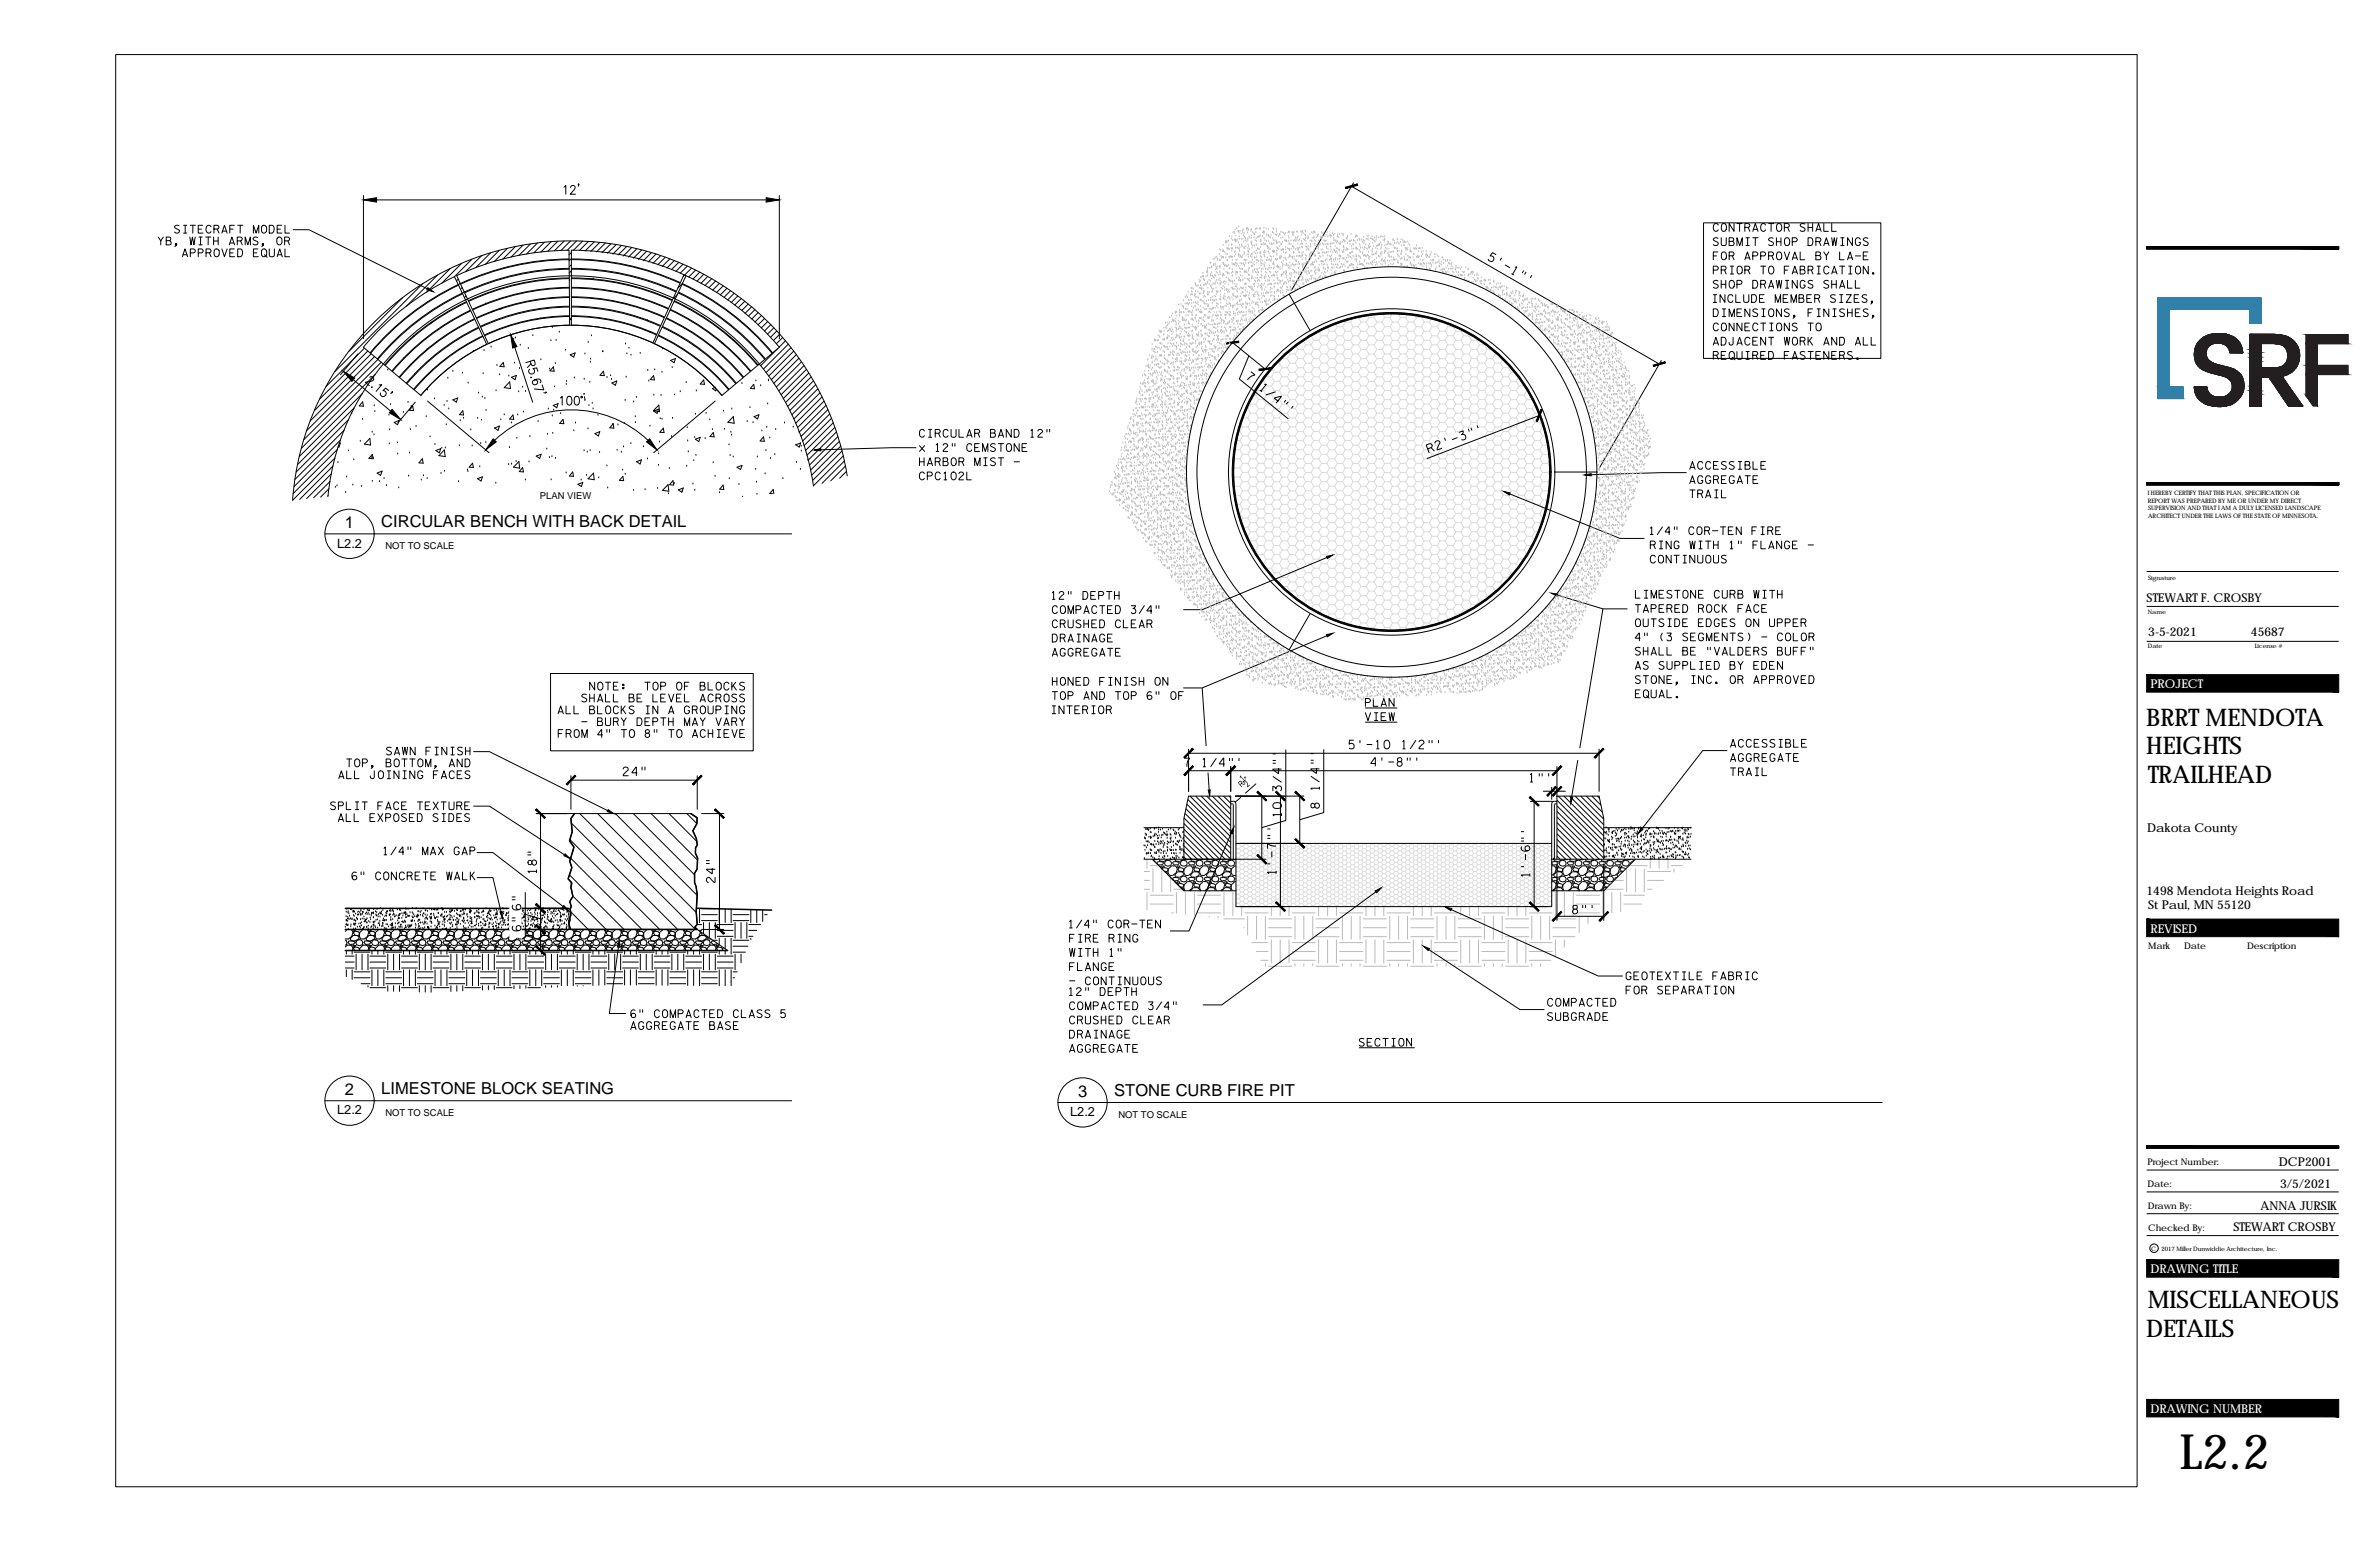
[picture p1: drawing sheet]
<svg xmlns="http://www.w3.org/2000/svg" width="865mm" height="560mm" viewBox="0 0 865 560" stroke-linecap="round" stroke-linejoin="round" font-family="sans-serif">
<defs><g id="words">
<text font-size="17.7" x="792.6" y="533.9">L2.2</text>
<g font-size="8.8">
<text x="780.4" y="263.9">BRRT MENDOTA</text>
<text x="780.4" y="274.3">HEIGHTS</text>
<text x="781" y="284.6">TRAILHEAD</text>
<text x="780.9" y="475.5">MISCELLANEOUS</text>
<text x="780.4" y="486.1">DETAILS</text>
</g>
<g font-size="6.6">
<text x="225.8" y="283.3">24&quot;</text>
<text x="196.5" y="318.6" transform="rotate(-90 196.5 318.6)">18&quot;</text>
<text x="261.1" y="322.1" transform="rotate(-90 261.1 322.1)">24&quot;</text>
<text x="190.5" y="332" transform="rotate(-90 190.5 332)">6&quot;</text>
<text x="190.5" y="339.7" transform="rotate(-90 190.5 339.7)">6&quot;</text>
<text x="493.2" y="382.1">SECTION</text>
</g>
<g font-size="6.2">
<text x="138.6" y="311.9">1/4&quot; MAX GAP</text>
<text x="127" y="321">6&quot; CONCRETE WALK</text>
</g>
<g font-size="6">
<text x="125.4" y="192">1</text>
<text x="138.6" y="191.8">CIRCULAR BENCH WITH BACK DETAIL</text>
<text x="125.4" y="398">2</text>
<text x="138.6" y="397.8">LIMESTONE BLOCK SEATING</text>
<text x="392" y="398.7">3</text>
<text x="405.2" y="398.5">STONE CURB FIRE PIT</text>
</g>
<g font-size="4.7">
<text x="122.6" y="199">L2.2</text>
<text x="122.6" y="405.1">L2.2</text>
<text x="389.1" y="405.8">L2.2</text>
</g>
<g font-size="4.4">
<text x="780.5" y="218.8">STEWART F. CROSBY</text>
<text x="781.1" y="231.3">3-5-2021</text>
<text x="818.5" y="231.1">45687</text>
<text x="780.7" y="302.3">Dakota County</text>
<text x="780.5" y="325.2">1498 Mendota Heights Road</text>
<text x="781.1" y="330.6">St Paul, MN 55120</text>
<text x="828.6" y="423.8">DCP2001</text>
<text x="829.1" y="431.7">3/5/2021</text>
<text x="821.9" y="439.8">ANNA JURSIK</text>
<text x="812.1" y="447.6">STEWART CROSBY</text>
</g>
<g font-size="4.4" fill="#fff">
<text x="781.9" y="250.2">PROJECT</text>
<text x="781.9" y="339.3">REVISED</text>
<text x="781.9" y="462.9">DRAWING TITLE</text>
<text x="781.9" y="513.7">DRAWING NUMBER</text>
</g>
<g font-size="3.4">
<text x="196.3" y="181.3">PLAN VIEW</text>
<text x="140.1" y="199.5">NOT TO SCALE</text>
<text x="451.3" y="286.3" transform="rotate(-42 451.3 286.3)">R</text>
<text x="451.7" y="284.1" transform="rotate(-41 451.7 284.1)">1</text>
<text x="453.5" y="286.3" transform="rotate(-41 453.5 286.3)">2</text>
<text x="453.6" y="284.3" transform="rotate(-41 453.6 284.3)">&quot;</text>
<text x="140.1" y="405.7">NOT TO SCALE</text>
<text x="406.6" y="406.3">NOT TO SCALE</text>
</g>
<g font-size="3.3">
<text x="781.1" y="345.1">Mark</text>
<text x="794.1" y="345.1">Date</text>
<text x="817.1" y="345.1">Description</text>
<text x="780.8" y="423.7">Project Number:</text>
<text x="780.8" y="431.6">Date:</text>
<text x="781" y="439.6">Drawn By:</text>
<text x="781.1" y="447.5">Checked By:</text>
</g>
<g font-size="2.2">
<text x="781" y="180">I HEREBY CERTIFY THAT THIS PLAN, SPECIFICATION OR</text>
<text x="780.9" y="182.8">REPORT WAS PREPARED BY ME OR UNDER MY DIRECT</text>
<text x="781.1" y="185.6">SUPERVISION AND THAT I AM A DULY LICENSED LANDSCAPE</text>
<text x="781.1" y="188.3">ARCHITECT UNDER THE LAWS OF THE STATE OF MINNESOTA.</text>
<text x="781.1" y="210.8">Signature</text>
<text x="781" y="223.3">Name</text>
<text x="781" y="235.7">Date</text>
<text x="819.8" y="235.7">License #</text>
<text x="782.1" y="454.6">C</text>
<text x="785.9" y="454.9">2017 Miller Dunwiddie Architecture, Inc.</text>
</g>
</g></defs>
<!-- layer: DETAIL -->
<g fill="none" stroke="#000" stroke-width=".36">
<path d="M132.2 71.1v52M136.9 72.7h141.7M205 68l.7-.6v3.2M207.5 68.2l.5-.8h.6l.5 .6-.1 .7-1.7 1.9h1.9M210.5 67h-.3h.3l-.3 .7M283.4 71.1v52M57.6 86.2l.8 1.4 1-1.4M58.4 87.6v1.4M60.4 87.5l1.6-.2a.73 .73 0 0 0-.4-1.1h-1.2v2.8h1.3a.82 .82 0 0 0 .4-1.2l-.4-.3M64.2 89h-.4v-.5h.4v.5l-.6 .6M65.1 82.1a1.1 1.1 0 0 0-1.7 .5l1.6 1 .2 .5a1.01 1.01 0 0 1-1.8 .3M66.3 93.3l1-2.8 .9 2.8"/>
<path d="M66.6 92.6h1.4M66.7 84.7h1.2M66.7 81.9h1.2M67.3 81.9v2.8M69 86.2l.5 2.8 .5-2.8 .5 2.8 .5-2.8M69.2 91.9l1.5-.1 .3-.8-.6-.5h-1.2v2.8M69.2 81.9h1.9M70.1 81.9v2.8M72.1 91.9l1.5-.1 .3-.8-.6-.5h-1.2v2.8M72.1 83.3h1.2M72.3 89h1.2M72.3 86.2h1.2"/>
<path d="M72.9 86.2v2.8M73.7 81.9h-1.6v2.8h1.7M74.8 86.2h1.9M74.9 91.9l1.6-.1 .2-.5-.2-.7-1.6-.1v2.8M75.7 86.2v2.8M76.1 91.9l.6 1.4M76.7 82.5l-.3-.5a1.37 1.37 0 0 0-1.5 .6 1.37 1.37 0 0 0 .1 1.6l.8 .5h.6l.3-.5M77.7 86.2v2.8M77.7 87.6h1.6M77.8 83.3l1.5-.1 .3-.7-.6-.6h-1.2v2.8M78.3 90.6a1.41 1.41 0 0 1 1.6 1.1 1.41 1.41 0 0 1-1 1.6h-.3a1.85 1.85 0 0 1-.3-2.7zM79 83.3l.6 1.4"/>
<path d="M79.3 86.2v2.8M80.7 84.7l.9-2.8 1 2.8M80.7 90.5l.9 2.8 1-2.8M80.9 84h1.4M83.4 89l.9-2.8 1 2.8M83.6 83.3h1.1M83.6 91.9h1.1M83.6 88.3h1.4M85.2 81.9h-1.6v2.8M85.2 90.5h-1.6v2.8h1.7M86.3 87.6l1.5-.1 .3-.7-.7-.6h-1.1v2.8M86.4 90.5h1.1a1.76 1.76 0 0 1 0 2.8h-1.1z"/>
<path d="M86.4 81.9h1.9M87.4 81.9l-.1 2.8M87.4 87.6l.7 1.4M89.1 89v-2.8l1 2.8 .9-2.8v2.8M92.1 84.7v-2.8l1 2.8 1-2.8v2.8M92.1 91.9h1.2M93.7 86.4a1.01 1.01 0 0 0-1.7 .5l.2 .3 1.4 .6 .2 .6a1 1 0 0 1-1.8 .3M93.8 90.5h-1.7v2.8h1.8M95.5 82a1.41 1.41 0 0 1 1.6 1.1 1.41 1.41 0 0 1-1 1.6h-.3a1.85 1.85 0 0 1-.3-2.7zM95.5 90.6l.4-.1a1.46 1.46 0 0 1 1.1 1.4 1.46 1.46 0 0 1-1.1 1.4 1.82 1.82 0 0 1-.4-2.7zM95.8 89h-.4v-.5h.4v.5l-.6 .6M96.2 92.6l.9 .9"/>
<path d="M97.9 81.9h1.1a1.7 1.7 0 0 1 0 2.8h-1.1zM97.9 90.5v2.2l.5 .6 1.2-.2 .2-2.6M100.8 93.3l.9-2.8 .9 2.8M100.8 83.3h1.2M101 92.6h1.4M101.1 86.3l.3-.1a1.53 1.53 0 0 1 1.1 1.3 1.53 1.53 0 0 1-.8 1.5h-.3a1.85 1.85 0 0 1-.3-2.7zM102.4 81.9h-1.6v2.8h1.7M103.5 87.6l1.5-.1 .3-.5-.3-.7-1.5-.1v2.8M103.6 81.9v2.8h1.7M103.6 90.5v2.8h1.7M104.7 87.6l.6 1.4M106.6 83.5h5.7l43 21.5"/>
<path d="M163.7 97.6l-8.6 8.6M167.8 95.8l-7.2 7.2M171.6 94.3l-6.4 6.4M175.1 93l-5.9 5.8M178.4 91.9l-5.4 5.4M181.5 91l-5 5.1M184.5 90.3l-4.8 4.8M187.4 89.6l-4.5 4.6M190.1 89.1l-4.3 4.4M192.9 88.7l-4.2 4.2M195.4 88.3l-4 4.1M197.9 88.1l-3.8 3.8"/>
<path d="M200.4 87.9l-3.7 3.7M202.8 87.7l-3.6 3.7M205.1 87.6l-3.5 3.6M206.9 94.4a95.3 95.3 0 0 0-39.4 8.9M206.9 94.4l.1 3.2M206.9 97.6a92.1 92.1 0 0 0-38.1 8.6M207.4 87.6l-3.5 3.5M207.7 94.4a95.3 95.3 0 0 1 39.5 8.6l-1.3 2.9M207.7 94.1a95.5 95.5 0 0 1 39.6 8.6M207.7 91a98.7 98.7 0 0 1 75.6 35.2l2.3-2.3M207.7 97.6a92.1 92.1 0 0 1 38.2 8.3M207.7 97.9a91.8 91.8 0 0 1 38.1 8.2"/>
<path d="M207.8 91.8l-.9 .8M207.8 94l-.9 .8M207.8 96.3l-.8 .8M207.8 98.5l-.8 .8M207.8 91v3.2M207.8 94.4v3.2M207.8 97.9v3.1M209.6 87.6l-3.4 3.4M211.8 87.7l-3.3 3.3M213.9 87.8l-3.3 3.3M216.1 88l-3.3 3.2M218.1 88.1l-3.3 3.3"/>
<path d="M220.1 88.3l-3.2 3.3M222.1 88.6l-3.2 3.2M224.1 88.9l-3.2 3.2M226 89.2l-3.2 3.2M227.9 89.6l-3.2 3.1M229.7 90l-3.1 3.1M231.5 90.4l-3 3.1M233.3 90.9l-3 2.9M235.1 91.3l-3 3M236.8 91.8l-2.9 3M238.5 92.4l-2.8 2.8M240.2 92.9l-2.8 2.8"/>
<path d="M241.9 93.5l-2.8 2.8M243.6 94.1l-2.8 2.7M245.2 94.7l-2.7 2.7M246.8 95.4l-2.7 2.6M248.4 96l-2.7 2.7M248.7 99.9l-1.3 2.9M249.9 96.8l-2.6 2.5M251.4 97.5l-3 3M252.9 98.2l-2.5 2.5M254.4 99l-2.4 2.5M255.9 99.7l-2.5 2.5M623 98.2l1.5-.1 .3-.8-.7-.5h-1.1v2.8"/>
<path d="M623 93h1.1M624.6 91.6h-1.6v2.8M624.7 86.6a1.05 1.05 0 0 0-1.7 .6l1.5 .9 .2 .6a1.03 1.03 0 0 1-1.7 .2M624.8 81.8l-.4-.4a1.36 1.36 0 0 0-1.4 .6 1.36 1.36 0 0 0 .1 1.6l.7 .5 .6-.1 .4-.4M625.8 86.4v2.3l.5 .6 1.2-.2 .2-2.7M625.8 98.2l1.6-.1 .2-.5-.2-.7-1.6-.1v2.8M626.3 81.4l.3-.1a1.45 1.45 0 0 1 1.2 1.4 1.45 1.45 0 0 1-1.2 1.4 1.89 1.89 0 0 1-.3-2.7zM626.3 91.7l.3-.1a1.45 1.45 0 0 1 1.2 1.4 1.45 1.45 0 0 1-1.2 1.4 1.89 1.89 0 0 1-.3-2.7zM627 98.2l.6 1.4M628.7 87.7h1.3l.4-.5-.1-.6-1.6-.2v2.9h1.3a.82 .82 0 0 0 .5-.8 .82 .82 0 0 0-.5-.8M628.7 93l1.5-.1 .3-.5-.3-.7-1.5-.1v2.8M629.1 99.6h1.2"/>
<path d="M629.1 96.8h1.2M629.7 96.8v2.8M629.9 93l.6 1.4M630.5 81.3v2.8l-1.8-2.8v2.8M631.6 89.3v-2.9l1 2.9 .9-2.9v2.9M631.6 81.3h1.9M632 96.8a1.41 1.41 0 0 1 1.7 1.1 1.41 1.41 0 0 1-1 1.7h-.3a1.85 1.85 0 0 1-.4-2.8zM632.5 81.3v2.8M634.4 82.7l1.6-.1 .3-.7-.7-.6h-1.2v2.8M634.4 94.4l1-2.8 .9 2.8M634.4 98.2l1.6-.1 .3-.7-.7-.6h-1.2v2.8M634.7 93.8h1.4"/>
<path d="M634.9 89.3h1.1M634.9 86.4h1.1M635.5 86.4v2.9M635.6 82.7l.7 1.4M635.6 98.2l.7 1.4M637.3 84.1l.9-2.8 1 2.8M637.3 93l1.5-.1 .3-.8-.6-.5h-1.2v2.8M637.3 86.4h1.9M637.6 83.4h1.4M638.2 86.4v2.9M640.2 93l1.5-.1 .3-.8-.6-.5h-1.2v2.8M640.2 96.8h1.9"/>
<path d="M641.1 96.8v2.8M642 81.8l-.4-.4a1.36 1.36 0 0 0-1.4 .6 1.36 1.36 0 0 0 .1 1.6l.7 .5 .6-.1 .4-.4M643.1 93l1.5-.1 .2-.5-.2-.7-1.5-.1v2.8M643.1 81.3h1.8M643.5 96.8h.4a1.45 1.45 0 0 1 1.1 1.4 1.45 1.45 0 0 1-1.2 1.4 1.81 1.81 0 0 1-.3-2.8zM644 81.3v2.8M644.2 93l.6 1.4M644.7 86.6a1.01 1.01 0 0 0-1.6 .6l1.5 .9 .2 .6a1 1 0 0 1-1.7 .2M645.9 86.4v2.9M645.9 87.9h1.7M646.4 81.4a1.41 1.41 0 0 1 1.6 1 1.41 1.41 0 0 1-1 1.7h-.3a1.85 1.85 0 0 1-.3-2.7zM646.4 91.7a1.41 1.41 0 0 1 1.6 1.1 1.41 1.41 0 0 1-1 1.6h-.3a1.85 1.85 0 0 1-.3-2.7z"/>
<path d="M647.6 86.4v2.9M648.8 82.7l1.5-.1 .3-.7-.6-.6h-1.2v2.8M648.8 91.6l.9 2.8 1-2.8M648.8 98.2h1.2M649.3 86.5a1.41 1.41 0 0 1 1.6 1.1 1.41 1.41 0 0 1-1 1.7h-.3a1.85 1.85 0 0 1-.3-2.8zM650 82.7l.6 1.4M650.4 96.8h-1.6v2.8M651.7 87.9l1.5-.2 .3-.7-.6-.6h-1.2v2.9M651.7 94.4l.9-2.8 1 2.8M651.7 99.6l.9-2.8 1 2.8M651.9 93.8h1.4M651.9 98.9h1.4"/>
<path d="M654.5 91.6v2.8h1.7M654.5 98.1h1.3l.4-.6-.1-.5-1.6-.2v2.8h1.3a.82 .82 0 0 0 .4-1.2l-.4-.3M656.2 81.5a1.04 1.04 0 0 0-1.7 .5l1.6 .9 .2 .6a1.03 1.03 0 0 1-1.8 .3M657.4 86.4h1.1a1.76 1.76 0 0 1 0 2.9h-1.1zM657.4 98.2l1.5-.1 .3-.5-.3-.7-1.5-.1v2.8M657.4 81.3v2.8M657.4 82.7h1.7M658.6 98.2l.6 1.4M659.1 81.3v2.8M660.3 84.1l.9-2.8 1 2.8M660.3 87.8l1.5-.1 .3-.4-.3-.7-1.5-.2v2.9M660.3 92.9h1.3l.3-1.1-1.6-.2v2.8h1.3a.82 .82 0 0 0 .5-.7 .82 .82 0 0 0-.5-.8"/>
<path d="M660.5 83.4h1.4M660.7 99.6h1.2M660.7 96.8h1.2M661.3 96.8v2.8M661.4 87.8l.7 1.5M663.1 81.3v2.8h1.7M663.1 89.3l1-2.9 .9 2.9M663.1 91.6l1 1.4 .9-1.4M663.4 88.5h1.4M664.1 93v1.4M665 97.3a.98 .98 0 0 0-1.4-.5 1.45 1.45 0 0 0-.5 1.7 1.45 1.45 0 0 0 1.5 1l.4-.5M666 81.3v2.8h1.7"/>
<path d="M666 86.4l.4 2.9 .5-2.9 .6 2.9 .4-2.9M666 99.6l.9-2.8 1 2.8M666.3 98.9h1.4M668.9 91.6v2.8h1.6M668.9 96.8h1.9M669.3 89.3h1.2M669.3 86.4h1.2M669.8 96.8v2.8M669.9 86.4v2.9M671.8 94.4l.9-2.8 .9 2.8M672 93.8h1.4M672.2 99.6h1.2"/>
<path d="M672.2 96.8h1.2M672.8 96.8v2.8M673.6 86.4v2.9l-1.8-2.9v2.9M674.6 93h1.9M675.1 96.8h.4a1.45 1.45 0 0 1 1.1 1.4 1.45 1.45 0 0 1-1.2 1.4 1.81 1.81 0 0 1-.3-2.8zM676.4 87l-.7-.6a1.47 1.47 0 0 0-1.1 1.4 1.47 1.47 0 0 0 1.1 1.5l.7-.6v-.6h-.5M677.5 93h1.2M679.1 91.6h-1.6v2.8h1.8M679.2 86.6a1.05 1.05 0 0 0-1.7 .6l1.6 .9 .2 .6a1.03 1.03 0 0 1-1.8 .2M679.3 96.8v2.8l-1.8-2.8v2.8M680.8 99.1h.5v.5h-.5zM146.3 108.3l-19.5 19.5"/>
<path d="M153.6 103.2l-31.8 31.9M159.1 100l-11.3 11.3M165.2 100.6a98.7 98.7 0 0 0-33.1 25.6M165.3 100.6l1.4 2.9M166 100.2a97.9 97.9 0 0 1 40.9-9.2v3.1a95.5 95.5 0 0 0-39.5 9l-1.3-2.9M166.6 101.5l-.6 .6M166.6 103.4a95.5 95.5 0 0 0-32 24.9l-2.4-2M166.7 103.7l1.4 2.9M167.3 103l-.6 .7a95.3 95.3 0 0 0-31.9 24.7M167.5 103.4l1.4 2.8M168 104.5l-.6 .6M168.1 106.5a92.1 92.1 0 0 0-30.9 24"/>
<path d="M168.8 106l-.7 .7M169.4 107.6l-.5 .6M169.6 109.7l-1.4-2.9a91.8 91.8 0 0 0-30.8 23.9M169.6 109.7a88.6 88.6 0 0 0-29.8 23M171.9 112.7l1.3 2.9M172.6 116.1a81.5 81.5 0 0 0-27.3 21.2M172.7 116.1l1.3 2.9a78.3 78.3 0 0 0-26.3 20.3M174.8 118.9a78 78 0 0 1 32.3-7.3v3.2a74.9 74.9 0 0 0-31 7l-1.3-2.9M207 101a88.6 88.6 0 0 0-36.7 8.3l-1.4-2.8M207 101.3a88.4 88.4 0 0 0-36.6 8.3M207 104.5a85.2 85.2 0 0 0-35.3 7.9l-1.3-2.8M207 104.7a84.9 84.9 0 0 0-35.2 8"/>
<path d="M207 101l-.1-3.1a91.8 91.8 0 0 0-38 8.6M207 101.3v6.6M207 107.9a81.8 81.8 0 0 0-33.8 7.7M207 108.2a81.5 81.5 0 0 0-33.7 7.6l1.4 2.9M207 108.2l.1 3.1a78.3 78.3 0 0 0-32.5 7.4M207.1 118.2a71.4 71.4 0 0 0-29.6 6.7M207.1 118.3v-3.2a74.6 74.6 0 0 0-30.9 6.9M207.7 101a88.6 88.6 0 0 1 36.8 8M207.7 101.3a88.4 88.4 0 0 1 36.7 7.9M207.7 104.5a85.2 85.2 0 0 1 35.4 7.6l1.3-2.8M207.7 104.7a84.9 84.9 0 0 1 35.3 7.7l-1.3 2.9M207.7 107.9a81.8 81.8 0 0 1 33.9 7.4"/>
<path d="M207.7 108.1a81.5 81.5 0 0 1 33.8 7.4M207.7 111.3a78.3 78.3 0 0 1 32.5 7.1M207.7 111.6a78 78 0 0 1 32.4 7l-1.3 3a74.3 74.3 0 0 0-31.1-6.8M207.7 115a74.6 74.6 0 0 1 31 6.8l-1.3 2.9M207.7 118.2a71.4 71.4 0 0 1 29.7 6.5M207.8 101.3v3.2M207.8 104.8v3.1M207.8 108.2v3.2M207.8 111.6v3.2M207.8 115.1v3.2M240.8 118.7a78.3 78.3 0 0 1 26.9 20.6M240.9 118.7l1.3-2.9a81.5 81.5 0 0 1 28 21.5"/>
<path d="M241.5 115.5l-1.3 2.9M242.3 115.6a81.8 81.8 0 0 1 28.1 21.5M242.3 115.6l1.3-2.9a84.9 84.9 0 0 1 29.2 22.4l-2.4 2M245.1 109.6a88.4 88.4 0 0 1 30.3 23.3l-2.4 2M245.1 109.6l-1.4 2.8a85.2 85.2 0 0 1 29.3 22.5M245.2 109.3a88.6 88.6 0 0 1 30.4 23.4M245.8 106.2l-1.3 2.8M246.2 107.1l-1.3 1.3M246.5 106.5a91.8 91.8 0 0 1 31.6 24.2l-2.4 2M246.5 106.5l-1.3 2.8M246.7 106.2a92.1 92.1 0 0 1 31.6 24.3M246.7 106.2l1.3-2.9a95.3 95.3 0 0 1 32.7 25.1l-2.4 2.1"/>
<path d="M248.2 102.9l-1.7 1.7M249.5 100.2l-1.4 2.9a95.5 95.5 0 0 1 32.8 25.2l2.5-2M257.3 100.5l-2.4 2.5M258.8 101.3l-2.5 2.5M260.2 102.2l-2.4 2.4M261.6 103l-2.4 2.4M263 103.9l-2.5 2.4M264.3 104.8l-2.4 2.4M265.6 105.7l-2.3 2.4M266.9 106.6l-2.3 2.4M268.3 107.6l-2.4 2.4M269.5 108.5l-2.3 2.4"/>
<path d="M270.8 109.5l-2.4 2.4M272.1 110.5l-2.4 2.4M273.3 111.5l-2.4 2.4M274.5 112.6l-2.4 2.3M275.7 113.7l-2.4 2.3M276.8 114.7l-2.3 2.3M278 115.8l-2.3 2.3M279.1 116.9l-2.3 2.3M280.3 118l-2.4 2.3M281.4 119.2l-2.4 2.3M623 112.3h1a1.66 1.66 0 0 1 0 2.8h-1zM623 109.9h1.1"/>
<path d="M623 107.1h1.1M623.6 107.1v2.8M624.7 102.1a1.05 1.05 0 0 0-1.7 .5l1.5 1 .2 .6a1.03 1.03 0 0 1-1.7 .2M624.8 118l-.4-.5a1.06 1.06 0 0 0-1.4 1.1 1.07 1.07 0 0 0 .4 1.4 1.07 1.07 0 0 0 1.4-.3M625.8 101.9v2.9M625.8 103.4h1.7M626.3 115.1h1.2M626.3 112.3h1.2M626.3 117.5a1.42 1.42 0 0 1 1.6 1.1 1.42 1.42 0 0 1-1 1.7h-.3a1.88 1.88 0 0 1-.3-2.8zM626.9 112.3v2.8M627.2 107.1v2.8l-1.8-2.8v2.8M627.5 101.9v2.9"/>
<path d="M628.7 115.1v-2.8l1 2.8 .9-2.8v2.8M629.2 102l.3-.1a1.53 1.53 0 0 1 1.1 1.3 1.53 1.53 0 0 1-.8 1.6h-.3a1.81 1.81 0 0 1-.3-2.8zM630.1 107.7l-.4-.5a1.38 1.38 0 0 0-1.4 .6 1.38 1.38 0 0 0 .1 1.6l.7 .5h.6l.4-.5M630.5 117.5v2.8l-1.8-2.8v2.8M631.1 107.1v2.8h1.7M631.6 103.4l1.5-.2 .3-.7-.7-.6h-1.1v2.9M631.6 113.7h1.1M633.2 112.3h-1.6v2.8h1.7M633.4 117.5v2.8l-1.8-2.8v2.8M634 107.1v2.2l.5 .6 1.2-.1 .2-2.7M634.4 118.9h1.2M636.1 117.5h-1.7v2.8h1.8"/>
<path d="M636.3 112.3v2.8l-1.9-2.8v2.8M636.9 107.1h1a1.71 1.71 0 0 1 0 2.8h-1zM637.3 101.9h1.1a1.7 1.7 0 0 1 0 2.9h-1.1zM639 112.5a1.1 1.1 0 0 0-1.7 .5l1.6 .9 .2 .6a1.03 1.03 0 0 1-1.8 .3M639.1 118l-.3-.5a1.06 1.06 0 0 0-1.5 1.1 1.07 1.07 0 0 0 .4 1.4 1.07 1.07 0 0 0 1.4-.3M639.8 108.5h1.1M640.2 103.3l1.5-.1 .3-.4-.3-.7-1.5-.2v2.9M640.2 117.5h1.9M640.6 115.1h1.2M640.6 112.3h1.2M641.1 117.5v2.8M641.2 112.3v2.8"/>
<path d="M641.4 103.3l.6 1.5M641.4 107.1h-1.6v2.8h1.7M643.1 104.8l.9-2.9 .9 2.9M643.3 104.1h1.4M643.5 117.5h1.2M643.5 112.3a1.06 1.06 0 0 1 1.5 1.1 1.14 1.14 0 0 1-.2 1.4 1.14 1.14 0 0 1-1.3 .2l-.4-1.1 .1-1.1zM644.1 117.5v2.8M645.5 109.9v-2.8l1 2.8 .9-2.8v2.8M645.9 101.9l.5 2.9 .5-2.9 .5 2.9 .5-2.9M646.4 117.5a1.42 1.42 0 0 1 1.6 1.1 1.42 1.42 0 0 1-1 1.7h-.3a1.83 1.83 0 0 1-.3-2.8zM647.7 112.3v2.8l-1.8-2.8v2.8M648.4 108.5h1.1"/>
<path d="M649.2 104.8h1.2M649.2 101.9h1.2M649.8 101.9v2.9M650 107.1h-1.6v2.8h1.7M650.5 112.5a1.1 1.1 0 0 0-1.7 .5l1.6 .9 .2 .6a1.03 1.03 0 0 1-1.8 .3M650.6 117.5v2.8l-1.8-2.8v2.8M651.2 109.9v-2.8l1 2.8 .9-2.8v2.8M652.6 115.1h-.5v-.5h.5v.5l-.6 .6M653.4 117.6a1.1 1.1 0 0 0-1.7 .5l1.5 1 .2 .6a1.05 1.05 0 0 1-1.7 .2M653.5 101.9v2.9l-1.8-2.9v2.9M654.1 108.4h1.3l.4-.6-.1-.5-1.6-.2v2.8h1.3a.82 .82 0 0 0 .4-1.2l-.4-.3M656.3 102.5l-.4-.5-.6-.1a1.66 1.66 0 0 0 0 2.9l.6-.1 .4-.5v-.6h-.5"/>
<path d="M657 108.5h1.1M657.4 113.7h1.2M657.4 117.5h1.9M658.4 117.5l-.1 2.8M658.6 107.1h-1.6v2.8h1.7M659.1 102.1a1.01 1.01 0 0 0-1.7 .5l.2 .4 1.4 .6 .2 .6a1 1 0 0 1-1.8 .2M659.1 112.3h-1.7v2.8M659.8 108.5l1.6-.1 .3-.7-.3-.5-1.6-.1v2.8M660.7 115.1h1.2M660.7 112.3h1.2M660.8 117.5a1.41 1.41 0 0 1 1.5 1.1 1.41 1.41 0 0 1-.9 1.7h-.3a1.79 1.79 0 0 1-.3-2.8zM661 108.5l.7 1.4"/>
<path d="M661.3 112.3v2.8M664.8 102.1a1.05 1.05 0 0 0-1.7 .5l1.6 1 .2 .6a1.03 1.03 0 0 1-1.8 .2M665 112.3v2.8l-1.9-2.8v2.8M666 103.4h1.7M666 101.9v2.9M666.4 115.1h1.2M666.4 112.3h1.2M667 112.3v2.8M667.3 107.3a1.09 1.09 0 0 0-1.7 .5l1.6 1 .2 .5a1.03 1.03 0 0 1-1.8 .3M667.7 101.9v2.9M668.9 104.8l.9-2.9 1 2.9M668.9 109.9h1.2"/>
<path d="M668.9 107.1h1.2M669.1 104.1h1.4M669.5 107.1v2.8M670.6 112.5a1.09 1.09 0 0 0-1.7 .5l1.6 .9 .2 .6a1.03 1.03 0 0 1-1.8 .3M671.3 107.1h1.8l-1.8 2.8h1.8M671.8 101.9v2.9h1.6M671.8 113.7h1.6M671.8 112.3v2.8M673.4 112.3v2.8M674.2 108.5h1.2M674.6 101.9v2.9h1.7M674.6 113.7h1.2"/>
<path d="M675.8 107.1h-1.6v2.8h1.8M676.3 112.3h-1.7v2.8h1.8M678.8 107.3a1.1 1.1 0 0 0-1.7 .5l1.5 1 .2 .5a1.03 1.03 0 0 1-1.7 .3M679.2 112.5a1.1 1.1 0 0 0-1.7 .5l1.6 .9 .2 .6a1.03 1.03 0 0 1-1.8 .3M680.9 109.9h-.5v-.4h.5v.4l-.7 .7M681.3 115.1h-.5v-.5h.5v.5l-.6 .6M128.5 138l13.6 11.5M130.1 128.7l-6.3 7.5M132.5 126.6l-13.9 13.9M133.8 127.6l-17.6 17.5M134.4 137.2l.6-.3a.9 .9 0 0 1 .9 1 .9 .9 0 0 1-1.1 .8l-2 .3 1.5 1.2M134.8 128.5l2.4 2"/>
<path d="M135 128.6l-20.7 20.7M136.2 129.7l-23.4 23.3M136.4 136.1l-26.8 26.9M137.4 130.7l-25.9 25.8M137.4 130.7l2.5 2M137.9 139.9h.9l-2 2.4M138.6 131.7l-28.1 28.1M145.1 137.1a81.1 81.1 0 0 1 27.4-21.2l-1.3-2.9a84.9 84.9 0 0 0-28.5 22.1l2.4 2M145.3 137.3l2.5 2M145.4 127a88.4 88.4 0 0 1 24.3-17.1l1.4 2.9a85 85 0 0 0-28.6 22.1l-2.5-2zM155.4 136.5a74.6 74.6 0 0 1 20.2-14.2l1.4 2.9a70.9 70.9 0 0 0-24 18.5l-2.4-2zM176.2 122.1l1.4 2.9"/>
<path d="M187.2 126.3l6.5 19.9M192.6 134.2a1.03 1.03 0 0 0 .1 1.6 1.03 1.03 0 0 0 1.5-.3 1.03 1.03 0 0 0-.4-1.5l1.3-.3 .5 1.3M192.8 131.3l.6 1.5 .5 .2 .6-.4 .1-.6-.4-1.1-3 1M193.1 137.1l.1 .3zM193.1 132.2l-1.3 1.4M194.3 138.1a.9 .9 0 0 1 1.1 1 .9 .9 0 0 1-1.3 .7 .9 .9 0 0 1-.3-1.4 2.3 2.3 0 0 1 2.8-.2l.1 .7-.3 .2M197.1 139.9l.6 1.8-3.4-.3M237.9 124.9a71.4 71.4 0 0 1 24.6 18.8 71.4 71.4 0 0 0-109.5 0M239.3 122a74.6 74.6 0 0 1 25.6 19.7l-2.4 2M239.3 122.1l-1.4 2.9M270.2 137.3l-2.5 2M282.4 120.3l-2.3 2.3"/>
<path d="M282.8 126.7l-6.2 6.2M283.5 121.5l-2.3 2.3M284.6 122.7l-2.3 2.3M286.6 125.1l-9 9.1M287.6 126.4l-9.1 9.1M288.6 127.7l-9.1 9M289.5 128.9l-9.1 9.1M290.5 130.2l-9.1 9.1M291.4 131.6l-9.1 9.1M292.3 132.9l-9.1 9.2M293.2 134.3l-9.2 9.2M294.1 135.6l-9.3 9.3"/>
<path d="M294.9 137l-9.2 9.3M295.8 138.5l-9.4 9.3M296.6 139.9l-9.4 9.4M623 125.5l.9-2.9 1 2.9M623 129.1h1.5l.3-.5-.3-.7-1.5-.1v2.8M623.2 124.7h1.4M624.1 129.1l.7 1.5M625.8 122.6h1.1a1.75 1.75 0 0 1 0 2.9h-1.1zM625.8 129.2h1.2M627.5 127.8h-1.7v2.8h1.8M629.2 127.9l.6-.1a1.52 1.52 0 0 1 .9 1.5 1.52 1.52 0 0 1-1.2 1.3 1.78 1.78 0 0 1-.3-2.7zM629.8 129.9l1 .9"/>
<path d="M630.2 122.6l-.2 2.6-.4 .3-.8-.2-.1-.8M631.6 125.5l.9-2.9 1 2.9M631.6 127.8v2.2l.5 .6 1.2-.2 .1-2.6M631.8 124.7h1.4M634.9 130.6h1.1M634.9 127.8h1.1M635.5 127.8v2.8M636.3 123.2l-.4-.5a1.4 1.4 0 0 0-1.4 .6 1.4 1.4 0 0 0 .1 1.6 .98 .98 0 0 0 1.3 .5l.4-.5M637.3 129.1h1.5l.3-.5-.3-.7-1.5-.1v2.8M637.3 124h1.2M638.5 129.1l.6 1.5M639 122.6h-1.7v2.9h1.8"/>
<path d="M640.2 129.2h1.2M641.8 127.8h-1.6v2.8h1.8M642 122.6v2.9l-1.8-2.9v2.9M643.1 127.8h1a1.75 1.75 0 0 1 0 2.8h-1zM643.1 122.6h1.8M643.5 120.3h1.2M644 122.6v2.9M648.8 122.6l.4 2.9 .5-2.9 .6 2.9 .4-2.9M648.8 129.2h1.2M650.4 127.8h-1.6v2.8M651.7 130.6l.9-2.8 1 2.8M651.9 129.9h1.4"/>
<path d="M652.1 122.7a1.16 1.16 0 0 1 1.3 .3 1.16 1.16 0 0 1 .2 1.3l-.5 1-.6 .2a1.89 1.89 0 0 1-.4-2.8zM654.5 124l1.6-.1 .2-.5-.2-.7-1.6-.1v2.9M655.7 124l.6 1.5M656.2 128a1.09 1.09 0 0 0-1.7 .5l1.6 .9 .2 .6a1.01 1.01 0 0 1-1.8 .2M657.4 122.6v2.9M657.4 127.8h1.9M657.9 123.8l1.2 1.7M658.4 127.8l-.1 2.8M658.8 122.6l-1.4 1.8M660.3 129.2h1.1M661.9 127.8h-1.6v2.8h1.7M663.1 125.5l1-2.9 .9 2.9"/>
<path d="M663.4 124.7h1.4M665 127.8v2.8l-1.9-2.8v2.8M666 129.2h1.2M667.7 127.8h-1.7v2.8h1.8M667.8 122.6v2.9l-1.8-2.9v2.9M668.9 122.6h1.1a1.75 1.75 0 0 1 0 2.9h-1.1zM668.9 129.1h1.5l.3-.5-.3-.7-1.5-.1v2.8M670.1 129.1l.6 1.5M673.4 128a1.06 1.06 0 0 0-1.6 .5l1.5 .9 .2 .6a.98 .98 0 0 1-.8 .7 .98 .98 0 0 1-.9-.5M674.6 125.5l1-2.9 .9 2.9M674.9 124.7h1.4M675.1 130.1h.5v.5h-.5z"/>
<path d="M677.5 122.6v2.9h1.6M680.4 122.6v2.9h1.6M125.1 156.4l-17.8 17.9M126.8 152.5l-19.1 19.1M128.9 148.2l-20.7 20.7M131.8 143l-23 23M135.1 140.7l.2 .2zM141.3 142l-1.1-.9-.9 .9a1.04 1.04 0 0 1 1.1 1 1.04 1.04 0 0 1-1.1 1.1 1.04 1.04 0 0 1-.9-1.2M142.7 142.6l-.2-.2h.2l-.2 .4-.5 .2M150.4 141.5a74.3 74.3 0 0 1 25.1-19.4l-1.4-2.9a78 78 0 0 0-26.1 20.3l2.4 2M151 146.2l-6.3 7.5M155.5 145.8l22.3 18.8"/>
<path d="M197.7 142.7l.8 .1-.1-.3 .1 .3M203.7 144.7l.7-.6v3.2M206.4 144.2a.91 .91 0 0 1 1.4 .5 1.63 1.63 0 0 1-.9 2.6 2.24 2.24 0 0 1-.5-3.1zM209.2 144.2l.7-.1a1.95 1.95 0 0 1 0 3.2h-.3a2.18 2.18 0 0 1-.4-3.1zM260 145.8l-22.3 18.8M265.1 141.5a74.7 74.7 0 0 0-25.7-19.7l1.3-2.9a78 78 0 0 1 26.8 20.6l-2.4 2M297.4 141.3l-9.5 9.5M298.1 142.8l-9.4 9.5M298.9 144.3l-9.6 9.6M299.6 145.8l-9.6 9.6M300.3 147.3l-9.7 9.7M301 148.9l-9.8 9.8"/>
<path d="M301.7 150.5l-9.9 9.8M302.3 152.1l-9.9 9.9M303 153.7l-10.1 10M303.6 155.3l-10.2 10.2M304.1 157l-10.2 10.2M304.7 158.7l-10.4 10.4M336.1 156.7l-.3-.5a1.3 1.3 0 0 0-1.4 .5 1.3 1.3 0 0 0 0 1.5l.7 .7h.6l.4-.5M337.6 158.9h1.2M337.6 156.1h1.2M338.2 156.1v2.8M340 157.5l1.6-.1 .3-.7-.7-.6h-1.2v2.8M341.2 157.5l.7 1.4"/>
<path d="M344.7 156.7l-.3-.5a1.36 1.36 0 0 0-1.5 .6 1.36 1.36 0 0 0 .2 1.6l.6 .5h.6l.4-.5M345.8 156.1v2.3l.5 .5 1.2-.2 .1-2.6M348.7 156.1v2.8h1.6M351.5 158.9l1-2.8 .9 2.8M351.8 158.2h1.4M354.4 157.5l1.5-.1 .3-.7-.6-.6h-1.2v2.8M355.6 157.5l.6 1.4M360.2 157.4h1.2l.4-.6-.1-.5-1.5-.2v2.8h1.2a.82 .82 0 0 0 .6-.7 .82 .82 0 0 0-.6-.8M363 158.9l1-2.8 .9 2.8M363.2 158.2h1.5M367.7 156.1v2.8l-1.8-2.8v2.8M368.8 156.1h1a1.7 1.7 0 0 1 0 2.8h-1z"/>
<path d="M374.8 156.6l.5-.5v2.8M374.8 158.9h1M377.4 156.7a.81 .81 0 0 1 1-.6 .81 .81 0 0 1 .6 1l-1.6 1.4v.4h1.6M380.7 156.1v.9M381.7 156.1v.9M119.6 177.7l-3 3M120 175l-6 6M120.5 172.3l-9 9M121.1 169.4l-12.1 12.2M121.8 166.5l-15.4 15.3M122.7 163.4l-16.1 16M123.8 160l-16.9 16.9"/>
<path d="M179.9 160.1a40.7 40.7 0 0 1 55.7 0M305.2 160.4l-10.4 10.5M305.7 162.2l-10.6 10.5M306.2 163.9l-10.7 10.8M306.6 165.8l-10.8 10.8a88.9 88.9 0 0 0-89.9-76.3 88.9 88.9 0 0 0-86.6 80.1M307 167.6l-8.1 8.1M307.4 169.4l-5.3 5.4M307.8 171.4l-2.5 2.4M308.1 173a101.6 101.6 0 0 0-104.8-85.3 101.6 101.6 0 0 0-96.9 94.2M334.3 162l1.9 2.1M334.3 166.4v2.9M334.3 167.9h1.7"/>
<path d="M336 166.4v2.9M336.1 172.2l-.3-.5a1.32 1.32 0 0 0-1.4 .5 1.32 1.32 0 0 0 0 1.5l.7 .7h.6l.4-.5M336.2 162l-1.9 2.1M337.2 169.3l.9-2.9 1 2.9M337.2 173l1.5-.1 .3-.7-.6-.6h-1.2v2.8M337.4 168.6h1.4M340 167.8h1.6l.3-.8-.7-.6h-1.2v2.9M340.4 161.7l.5-.4v2.8M340.4 164.1h1M341.2 167.8l.7 1.5M341.9 172.2l-.4-.5a1.36 1.36 0 0 0-1.4 .6 1.36 1.36 0 0 0 .1 1.6 .98 .98 0 0 0 1.3 .5l.4-.5M342.9 161.9a.81 .81 0 0 1 1-.6 .81 .81 0 0 1 .6 1l-1.5 1.4-.1 .4h1.7"/>
<path d="M342.9 167.8h1.3l.4-.6-.1-.5-1.6-.3v2.9h1.3a.82 .82 0 0 0 .6-.8 .82 .82 0 0 0-.6-.7M343.3 172.1l.4-.5v2.8M343.3 174.4h.9M346.3 166.5l.3-.1a1.45 1.45 0 0 1 1.1 1.5 1.45 1.45 0 0 1-1.1 1.4 1.89 1.89 0 0 1-.3-2.8zM346.3 171.7l.3-.1a1.47 1.47 0 0 1 1.1 1.4 1.47 1.47 0 0 1-1.1 1.4 1.78 1.78 0 0 1-.3-2.7zM346.3 161.2v1M347.2 161.2v1M348.7 167.8h1.5l.3-.5-.3-.7-1.5-.2v2.9M348.7 172.2a.81 .81 0 0 1 1-.6 .81 .81 0 0 1 .6 1l-1.6 1.4v.4h1.6M349.8 167.8l.7 1.5M351.5 171.6v2.8h1.7M353.3 161.8a.98 .98 0 0 0-1.3-.4 1.46 1.46 0 0 0-.5 1.7 1.46 1.46 0 0 0 1.5 .9l.3-.4"/>
<path d="M354.4 169.3v-2.9l1 2.9 .9-2.9v2.9M354.4 162.7h1.2M356.1 161.3h-1.7v2.8h1.8M357.3 164.1v-2.8l1 2.8 .9-2.8v2.8M357.7 169.3h1.2M357.7 166.4h1.2M358.3 166.4v2.9M361.9 161.5a1.04 1.04 0 0 0-1.7 .5l1.5 .9 .2 .6a1.03 1.03 0 0 1-1.7 .3M361.9 166.7a1.04 1.04 0 0 0-1.7 .5l1.5 .9 .2 .6a1.03 1.03 0 0 1-1.7 .2M363 161.3h1.9M363 166.4h1.9M364 161.3l-.1 2.8"/>
<path d="M364 166.4l-.1 2.9M366.3 161.4a1.41 1.41 0 0 1 1.7 1 1.41 1.41 0 0 1-1 1.7h-.3a1.85 1.85 0 0 1-.4-2.7zM368.8 167.9h1.9M370.6 161.3v2.8l-1.8-2.8v2.8M371.6 162.7h1.2M373.3 161.3h-1.7v2.8h1.8M614.4 170.6l1-2.8 .9 2.8M614.4 175.8l1-2.8 .9 2.8M614.4 178.1h1.9M614.7 169.9h1.4M614.7 175.1h1.4M615.4 178.1l-.1 2.9"/>
<path d="M617.3 179.5l1.5-.1 .3-.5-.3-.7-1.5-.1v2.9M618.5 179.5l.6 1.5M619.1 168.3l-.3-.5a1.38 1.38 0 0 0-1.5 .7 1.38 1.38 0 0 0 .1 1.5l.7 .6 .6-.1 .4-.5M619.1 173.5l-.4-.5h-.6a1.58 1.58 0 0 0 0 2.8l.6-.1 .4-.5v-.5h-.5M622 168.3l-.4-.5a1.37 1.37 0 0 0-1.4 .7 1.37 1.37 0 0 0 .1 1.5l.7 .6 .6-.1 .4-.5M622 173.5l-.4-.5h-.6a1.58 1.58 0 0 0 0 2.8l.6-.1 .4-.5v-.5h-.5M623 174.3l1.6-.1 .3-.4-.3-.8h-1.6v2.8M623 169.2h1.2M623.5 178.1h1.2M624.1 178.1v2.9M624.2 174.3l.7 1.5M624.7 167.8h-1.7v2.8h1.8"/>
<path d="M625.9 178.1v2.9h1.7M625.9 174.4h1.2M627.6 173h-1.7v2.8h1.8M627.6 168a1.09 1.09 0 0 0-1.7 .5l1.6 .9 .2 .6a1.02 1.02 0 0 1-1.8 .3M630.5 168a1.1 1.1 0 0 0-1.7 .5l1.6 .9 .1 .6a1.05 1.05 0 0 1-1.7 .3M630.6 173.5l-.4-.5h-.6a1.58 1.58 0 0 0 0 2.8l.6-.1 .4-.5v-.5h-.5M631.6 175.8l1-2.8 .9 2.8M631.9 175.1h1.4M632.1 170.6h1.2M632.1 167.8h1.2M632.7 167.8v2.8M634.5 169.1l1.5-.2a.68 .68 0 0 0-.3-1.1h-1.2v2.8h1.3a.81 .81 0 0 0 .6-.8 .81 .81 0 0 0-.6-.7"/>
<path d="M634.5 173h1.9M635.5 173l-.1 2.8M637.4 167.8v2.8h1.6M637.4 174.4h1.2M639 173h-1.6v2.8h1.8M640.3 169.2h1.1M641.9 167.8h-1.6v2.8h1.7M118.1 194.1h169.8M119.3 180.2l-.2 .2M600.1 192l.5-.5v2.8M600.1 198.1l1.5-.1 .3-.5-.3-.7-1.5-.1v2.8M600.1 194.3h.9"/>
<path d="M601.2 198.1l.7 1.4M603.4 199.5h1.1M603.4 196.7h1.1M604 196.7v2.8M604.5 191.5l-1.9 2.8M607.2 193.4h-1.7l1.2-1.9 .2 2.8M607.6 196.7v2.8l-1.8-2.8v2.8M608.8 191.5v1M609.8 191.5v1M610.5 197.3l-.4-.5a1.03 1.03 0 0 0-1.3 .5l-.1 .6a1.18 1.18 0 0 0 1.1 1.6l.7-.5v-.6h-.5M614.4 196.7l.5 2.8 .5-2.8 .5 2.8 .5-2.8M615.9 192.1l-.4-.5a1.37 1.37 0 0 0-1.4 .6 1.37 1.37 0 0 0 .1 1.6l.7 .5h.6l.4-.5"/>
<path d="M617.4 191.6l.7-.1a1.6 1.6 0 0 1 0 2.8h-.4a1.89 1.89 0 0 1-.3-2.7zM617.7 199.5h1.2M617.7 196.7h1.2M618.3 196.7v2.8M619.8 192.9l1.6-.1 .2-.5-.2-.7-1.6-.1v2.8M620.2 181l.9-2.9 1 2.9M620.2 196.7h1.9M620.4 180.2h1.4M621 192.9l.6 1.4M621.1 196.7v2.8M622.7 192.9h1.9M623 196.7v2.8"/>
<path d="M623 198.1h1.7M623.5 181h1.2M624.7 196.7v2.8M625.5 191.5h2M626.5 191.5v2.8M628.4 192.9h1.2M629.1 197.2l.5-.5v2.8M629.1 199.5h1M630.1 191.5h-1.7v2.8h1.8M632.1 196.7v.9M633.1 196.7v.9M633.1 191.5v2.8l-1.8-2.8v2.8"/>
<path d="M637 192.9h1.2M637.4 198.1h1.2M638.7 191.5h-1.7v2.8M639 196.7h-1.6v2.8M640.3 196.7v2.8h1.6M640.3 194.3h1.2M640.3 191.5h1.2M640.9 191.5v2.8M642.8 192.9l1.5-.1 .3-.7-.3-.5-1.5-.1v2.8M643.1 199.5l1-2.8 .9 2.8M643.4 198.8h1.4M644 192.9l.6 1.4"/>
<path d="M645.7 192.9h1.1M647.3 191.5h-1.6v2.8h1.7M647.8 196.7v2.8l-1.8-2.8v2.8M650.7 197.3l-.4-.5-.6-.1a1.6 1.6 0 0 0 0 2.8h.6l.4-.5v-.6h-.5M651.7 198.1h1.2M653.4 196.7h-1.7v2.8h1.8M657.5 198.1h1.9M382.6 215.5l.5-.5v2.9M382.6 217.9h1M385.1 215.6a.81 .81 0 0 1 1-.6 .81 .81 0 0 1 .6 1.1l-1.5 1.4-.1 .4h1.7M388.5 215v1M389.4 215v1"/>
<path d="M393.8 215h1a1.76 1.76 0 0 1 0 2.9h-1zM396.6 216.5h1.2M398.3 215h-1.7v2.9h1.8M399.5 216.5l1.5-.1 .3-.8-.6-.6h-1.2v2.9M402.4 215h1.9M403.3 215v2.9M405.2 216.5h1.7M405.2 215v2.9M406.9 215v2.9M594.6 214.6v2.9h1.7M594.6 219.8h1.9M595.6 219.8l-.1 2.8"/>
<path d="M597.9 217.5h1.2M597.9 214.6h1.2M598.5 214.6v2.9M600.4 217.5v-2.9l1 2.9 .9-2.9v2.9M601.9 202.4l-.4-.5a1.38 1.38 0 0 0-1.4 .6 1.38 1.38 0 0 0 .1 1.6l.7 .6 .6-.1 .4-.5M603.2 216.1h1.2M603.4 201.9a1.42 1.42 0 0 1 1.6 1.1 1.42 1.42 0 0 1-1 1.7h-.3a1.83 1.83 0 0 1-.3-2.8zM604.9 214.6h-1.7v2.9h1.8M604.9 219.8h-1.7v2.8h1.8M607.6 201.9v2.8l-1.8-2.8v2.8M607.8 214.8a1.05 1.05 0 0 0-1.7 .5l1.6 1 .2 .6a1.03 1.03 0 0 1-1.8 .2M608.7 201.9h1.9"/>
<path d="M609 214.6h1.9M609.6 201.9v2.8M609.9 214.6v2.9M610.6 219.8h-1.6v2.8h1.8M611.9 219.8h1a1.71 1.71 0 0 1 0 2.8h-1zM612 201.9h1.2M612 204.7h1.2M612.3 214.7l.4-.1a1.53 1.53 0 0 1 1.1 1.3 1.53 1.53 0 0 1-.8 1.6h-.4a1.89 1.89 0 0 1-.3-2.8zM612.6 201.9v2.8M616.2 201.9v2.8l-1.8-2.8v2.8M616.5 214.6v2.9l-1.8-2.9v2.9M617.3 201.9v2.2l.5 .6 1.2-.2 .2-2.6"/>
<path d="M617.6 216.1h1.2M619.2 214.6h-1.6v2.9h1.8M620.6 201.9a1.16 1.16 0 0 1 1.3 .3 1.16 1.16 0 0 1 .2 1.4l-.5 1-.6 .1a1.83 1.83 0 0 1-.4-2.8zM620.9 219.9l.4-.1a1.43 1.43 0 0 1 1.1 1.4 1.43 1.43 0 0 1-1.1 1.4 1.85 1.85 0 0 1-.4-2.7zM623 201.9v2.2l.6 .6 1.1-.2 .2-2.6M625.2 215.2l-.4-.5a1.36 1.36 0 0 0-1.4 .6 1.36 1.36 0 0 0 .1 1.6l.6 .6 .6-.1 .5-.5M626.2 214.6v2.3l.1 .4 .4 .2 1.2-.2 .1-2.7M626.2 219.8v2.8M627.6 202a1.09 1.09 0 0 0-1.7 .6l1.6 .9 .2 .6a1.02 1.02 0 0 1-1.8 .2M627.6 219.8l-1.4 1.8M629.1 216l1.5-.1 .3-.4-.3-.8-1.5-.1v2.9M630.2 216l.7 1.5"/>
<path d="M631.9 215.9l1.6-.2a.73 .73 0 0 0-.4-1.1h-1.2v2.9h1.4a.82 .82 0 0 0 .5-.8 .82 .82 0 0 0-.5-.8M633.6 219.8h-1.7v2.8M637.7 214.6l.4 2.9 .5-2.9 .6 2.9 .4-2.9M641 217.5h1.2M641 214.6h1.2M641.6 214.6v2.9M642.2 219.8h-1.6v2.8h1.7M643.4 214.6h1.9M644.4 214.6l-.1 2.9M646.3 216.1h1.6M646.3 214.6v2.9M647.9 214.6v2.9"/>
<path d="M382.6 230.5h1.1a1.7 1.7 0 0 1 0 2.9h-1.1zM382.6 238.5l1-2.8 .9 2.8M382.8 237.9h1.5M384.5 220.8l-.4-.5a1.36 1.36 0 0 0-1.5 .6 1.36 1.36 0 0 0 .2 1.6l.6 .5h.6l.5-.5M384.5 225.9l-.4-.4a1.36 1.36 0 0 0-1.5 .6 1.36 1.36 0 0 0 .2 1.6l.6 .5 .6-.1 .5-.4M385.5 226.8l1.5-.1 .3-.5-.3-.7-1.5-.1v2.8M385.5 231.9l1.5-.1 .3-.4-.3-.7-1.5-.2v2.9M386 220.3l.3-.1a1.45 1.45 0 0 1 1.1 1.4 1.45 1.45 0 0 1-1.1 1.4 1.89 1.89 0 0 1-.3-2.7zM386.7 226.8l.6 1.4M386.7 231.9l.6 1.5M387.3 236.2l-.4-.4-.6-.1a1.66 1.66 0 0 0 0 2.8l.6-.1 .4-.5v-.5h-.5M388.4 223v-2.8l1 2.8 .9-2.8v2.8"/>
<path d="M388.4 225.4v2.2l.5 .6 1.1-.2 .2-2.6M388.4 233.4l.9-2.9 1 2.9M388.6 232.6h1.4M390.2 236.2l-.8-.5a1.47 1.47 0 0 0-1.1 1.4 1.47 1.47 0 0 0 1.1 1.4l.8-.6v-.5h-.5M391.2 221.6l1.6-.1 .3-.7-.7-.6h-1.2v2.8M391.2 237.1l1.6-.1 .3-.7-.7-.6h-1.2v2.8M391.7 233.4h1.1M391.7 230.5h1.1M392.2 230.5v2.9M392.4 237.1l.7 1.4M392.9 225.6a1.05 1.05 0 0 0-1.7 .5l1.6 .9 .2 .6a1.03 1.03 0 0 1-1.8 .3M394.1 223l.9-2.8 1 2.8"/>
<path d="M394.1 225.4v2.8M394.1 226.8h1.7M394.1 237.1h1.2M394.4 222.3h1.4M395.8 235.7h-1.7v2.8h1.8M395.8 225.4v2.8M395.9 230.5v2.9l-1.8-2.9v2.9M397 233.4l.9-2.9 1 2.9M397 226.8h1.2M397.2 232.6h1.4M398.6 225.4h-1.6v2.8h1.8M398.8 220.8l-.4-.5a1.36 1.36 0 0 0-1.4 .6 1.36 1.36 0 0 0 .1 1.6l.7 .5h.6l.4-.5"/>
<path d="M398.8 236.2l-.4-.4-.7-.1a1.66 1.66 0 0 0 .1 2.8l.6-.1 .4-.5v-.5h-.5M399.9 225.4h1a1.76 1.76 0 0 1 0 2.8h-1zM399.9 238.5l.9-2.8 .9 2.8M399.9 220.2h1.8M400.1 237.9h1.4M400.8 220.2v2.8M401.6 231.1l-.3-.5-.7-.1a1.66 1.66 0 0 0 .1 2.9l.6-.1 .3-.5v-.6h-.5M402.7 221.6h1.2M402.7 232h1.2M402.7 235.7h1.9M403.7 235.7l-.1 2.8M404.4 220.2h-1.7v2.8h1.8"/>
<path d="M404.4 230.5h-1.7v2.9h1.8M405.6 220.2h1a1.7 1.7 0 0 1 0 2.8h-1zM405.6 237.1h1.2M407.2 235.7h-1.6v2.8h1.8M407.4 225.9a.98 .98 0 0 0-1.3-.4 1.45 1.45 0 0 0-.6 1.7 1.45 1.45 0 0 0 1.5 .9l.4-.4M408.5 225.4v2.8h1.6M411.3 220.2h1.6l-.5 .9-.5 .1a.93 .93 0 0 1 1.1 1.3 .93 .93 0 0 1-1.7 .2M411.3 226.8h1.2M413 225.4h-1.7v2.8h1.8M414.2 228.2l.9-2.8 1 2.8M414.4 227.5h1.5M416.1 220.2l-1.9 2.8"/>
<path d="M417.1 226.8l1.5-.1 .3-.5-.3-.7-1.5-.1v2.8M418.2 226.8l.7 1.4M418.7 222.1h-1.6l1.3-1.9 .1 2.8M420.4 220.2v1M421.4 220.2v1M595.1 225h.6a1.6 1.6 0 0 1 0 2.8h-.3a1.89 1.89 0 0 1-.3-2.8zM596.3 232h-1.7l1.3-1.8 .2 2.7M596.3 235.5a1.1 1.1 0 0 0-1.7 .5l1.6 1 .2 .6a1.01 1.01 0 0 1-1.8 .2M597.5 225v2.2l.1 .4 .4 .2 1.2-.2 .1-2.6M597.5 222.6l1-2.8 .9 2.8M597.5 235.3v2.9M597.5 236.7h1.7"/>
<path d="M597.7 221.9h1.5M598 230.1v1M598.9 230.1v1M599.2 235.3v2.9M600.4 221.2l1.5-.1 .3-.7-.3-.5-1.5-.1v2.8M600.4 238.2l.9-2.9 1 2.9M600.4 225h1.8M600.6 237.4h1.4M601.3 225l-.1 2.8M603.2 235.3v2.9h1.7M603.2 221.2h1.2M604.4 230.2l-.5 .9v.9l.5 .9"/>
<path d="M604.9 225.2a1.1 1.1 0 0 0-1.7 .5l1.6 .9 .2 .6a1.03 1.03 0 0 1-1.8 .2M606.1 221.2l1.5-.1 .3-.7-.3-.5-1.5-.1v2.8M606.1 230.2h1.5l-.2 .5-.7 .5a.92 .92 0 0 1 1 1.2 .92 .92 0 0 1-1.6 .2M606.1 235.3v2.9h1.7M606.5 225h1.2M606.5 227.8h1.2M607.1 225v2.8M607.3 221.2l.6 1.4M609 225h1a1.66 1.66 0 0 1 0 2.8h-1zM609 221.2h1.2M611.8 226.4h1.2M611.9 236.6l1.5-.2a.69 .69 0 0 0-.3-1.1h-1.2v2.9h1.2a.84 .84 0 0 0 .6-.8 .84 .84 0 0 0-.6-.8"/>
<path d="M613.5 225h-1.7v2.8h1.8M613.6 230.3a1.09 1.09 0 0 0-1.7 .5l1.5 1 .2 .6a1 1 0 0 1-1.7 .2M614.7 231.5h1.2M614.7 236.7h1.2M616.4 230.2h-1.7v2.7h1.8M616.4 235.3h-1.7v2.9h1.8M617.5 226.4h1.2M617.6 221.2l1.5-.1 .3-.7-.3-.5-1.5-.1v2.8M618.8 221.2l.6 1.4M619.2 225h-1.7v2.8h1.8M619.4 230.7l-.4-.5h-.6a1.58 1.58 0 0 0 0 2.7h.6l.4-.5v-.6h-.5M620.4 225h1.1a1.66 1.66 0 0 1 0 2.8h-1.1z"/>
<path d="M620.5 232.9v-2.7l.9 2.7 1-2.7v2.7M620.9 235.3v.9M621.9 235.3v.9M623.3 235.3l1 2.9 .9-2.9M623.3 231.5h1.2M625 230.2h-1.7v2.7h1.8M625.1 225.5l-.4-.5a1.03 1.03 0 0 0-1.3 .5l-.1 .6a1.18 1.18 0 0 0 1.1 1.7l.7-.6v-.6h-.5M625.2 220.4l-.4-.5a1.06 1.06 0 0 0-1.5 1.1 1.07 1.07 0 0 0 .5 1.3 1.07 1.07 0 0 0 1.4-.2M626.2 226.4h1.2M626.2 238.2l1-2.9 .9 2.9M626.4 237.4h1.5M626.7 221l1.2 1.6"/>
<path d="M627.8 225h-1.6v2.8h1.8M628 230.2v2.7l-1.8-2.7v2.7M629.1 235.3v2.9h1.6M629.1 230.2h1.9M630 230.2v2.7M630.7 225.2a1.06 1.06 0 0 0-1.6 .5l1.5 .9 .2 .6a1 1 0 0 1-1.7 .2M631.9 235.3h1.1a1.7 1.7 0 0 1 0 2.9h-1.1zM631.9 221.2h1.2M633.6 230.3a1.1 1.1 0 0 0-1.7 .5l1.6 1 .2 .6a1.05 1.05 0 0 1-1.8 .2M634.8 222.6l.9-2.8 1 2.8M634.8 236.7h1.2M635.1 221.9h1.4"/>
<path d="M635.2 225h.4a1.43 1.43 0 0 1 1.1 1.4 1.43 1.43 0 0 1-1.1 1.4 1.85 1.85 0 0 1-.4-2.8zM635.7 230.2l.5 .9v.9l-.5 .9M636.5 235.3h-1.7v2.9h1.8M637.7 236.7l1.5-.1 .3-.5-.3-.7-1.5-.1v2.9M638.9 236.7l.6 1.5M639.5 225v2.8l-1.8-2.8v2.8M639.5 220.4l-.4-.5a1.06 1.06 0 0 0-1.4 1.1 1.07 1.07 0 0 0 .4 1.3 1.07 1.07 0 0 0 1.4-.2M640.6 221.2h1.2M640.6 231.5h1.8M642.3 235.5a1.09 1.09 0 0 0-1.7 .5l1.5 1 .3 .3-.3 .6a1.14 1.14 0 0 1-1.5-.1M643.4 225v2.2l.1 .4 .4 .2 1.2-.2 .1-2.6M646.2 226.4l1.6-.1 .3-.8-.3-.4-1.6-.1v2.8"/>
<path d="M646.3 236.6l1.5-.2a.69 .69 0 0 0-.3-1.1h-1.2v2.9h1.3a.84 .84 0 0 0 .5-.8 .84 .84 0 0 0-.5-.8M648.1 230.7l-.3-.5a1.38 1.38 0 0 0-1.5 .6 1.38 1.38 0 0 0 .1 1.6l.7 .5h.6l.4-.5M649.1 226.4l1.5-.1 .3-.8-.3-.4-1.5-.1v2.8M649.2 235.3v2.3l.5 .6 1.2-.3 .1-2.6M649.6 230.2a1.42 1.42 0 0 1 1.6 1.1 1.42 1.42 0 0 1-.9 1.6h-.3a1.83 1.83 0 0 1-.4-2.7zM652 226.4h1.2M652 230.2v2.7h1.7M652 236.7h1.2M653.7 225h-1.7v2.8h1.8M653.7 235.3h-1.7v2.9M654.9 226.3h1.5l.3-.5-.3-.7-1.5-.1v2.8M654.9 236.7h1.2"/>
<path d="M655.4 230.2a1.42 1.42 0 0 1 1.6 1.1 1.42 1.42 0 0 1-1 1.6h-.3a1.88 1.88 0 0 1-.3-2.7zM656.1 226.3l.6 1.5M656.6 235.3h-1.7v2.9M657.8 231.5l1.5-.1 .3-.4-.3-.8h-1.5v2.7M658.3 235.3v.9M658.9 231.5l.7 1.4M659.2 235.3v.9M202.9 259.5l1-2.8 .9 2.8M203.2 258.8h1.4M205.8 256.7v2.8h1.7M208.7 256.7v2.8h1.6M213.2 252.5a1.05 1.05 0 0 0-1.7 .6l1.6 .9 .2 .6a1.03 1.03 0 0 1-1.8 .2"/>
<path d="M214.4 258h1.3l.4-.6-.1-.5-1.6-.2v2.8h1.3a.82 .82 0 0 0 .5-.8 .82 .82 0 0 0-.5-.7M214.4 252.3v2.9M214.4 253.8h1.7M216.1 252.3v2.9M216.2 248v2.9l-1.8-2.9v2.9M217.3 255.2l.9-2.9 1 2.9M217.3 256.7v2.8h1.6M217.5 254.5h1.4M217.7 248.1l.4-.1a1.45 1.45 0 0 1 1.1 1.5 1.45 1.45 0 0 1-1.1 1.4 1.85 1.85 0 0 1-.4-2.8zM220.2 252.3v2.9h1.6M220.2 248h1.8M220.6 256.7h.4a1.45 1.45 0 0 1 1.1 1.4 1.45 1.45 0 0 1-1.2 1.4 1.89 1.89 0 0 1-.3-2.8z"/>
<path d="M221.1 248v2.9M223 252.3v2.9h1.7M223 249.5h1.2M224.7 248h-1.7v2.9h1.8M224.8 257.2l-.3-.5a1.27 1.27 0 0 0-1.4 .5 1.27 1.27 0 0 0 0 1.5l.7 .8 .6-.1 .4-.5M225.9 256.7v2.8M226.4 248.7h.5v.5h-.5zM226.4 249.9h.5v.5h-.5zM226.4 257.8l1.1 1.7M227.3 256.7l-1.4 1.7M228.8 253.6h1.3l.3-.5-.1-.6-1.5-.2v2.9h1.3a.82 .82 0 0 0 .5-.8 .82 .82 0 0 0-.5-.8M230.4 256.9a1.05 1.05 0 0 0-1.6 .5l1.5 .9 .2 .6a1.01 1.01 0 0 1-1.7 .2"/>
<path d="M231.6 253.8h1.2M233.3 252.3h-1.7v2.9h1.8M234.5 248h1.9M234.9 259.5h1.2M234.9 256.7h1.2M235.4 248v2.9M235.5 256.7v2.8M237.4 252.3v2.9h1.6M237.9 248.1l.3-.1a1.53 1.53 0 0 1 1.1 1.3 1.53 1.53 0 0 1-.8 1.6h-.3a1.89 1.89 0 0 1-.3-2.8zM239.2 256.7v2.8l-1.8-2.8v2.8M240.2 249.5l1.6-.2 .2-.7-.6-.6h-1.2v2.9M240.2 253.8h1.2"/>
<path d="M241.9 252.3h-1.7v2.9h1.8M243.1 252.3l1 2.9 .9-2.9M243.1 259.5l1-2.8 .9 2.8M243.4 258.8h1.4M246 253.8h1.2M246.5 248.1l.3-.1a1.45 1.45 0 0 1 1.2 1.5 1.45 1.45 0 0 1-1.2 1.4 1.85 1.85 0 0 1-.3-2.8zM247.6 252.3h-1.6v2.9h1.8M248.9 252.3v2.9h1.6M248.9 249.5h1.1M250.5 248h-1.6v2.9M250.7 257.2l-.4-.5h-.7a1.66 1.66 0 0 0 .1 2.8l.6-.1 .4-.5v-.6h-.5M251.7 258h1.6l.2-.5-.2-.7-1.6-.1v2.8"/>
<path d="M252.9 258l.6 1.5M254.6 249.3h1.3l.2-.2 .1-.9-1.6-.2v2.9h1.3a.82 .82 0 0 0 .5-.8 .82 .82 0 0 0-.5-.8M254.6 255.2l1-2.9 .9 2.9M254.8 254.5h1.4M255.1 256.7h.3a1.45 1.45 0 0 1 1.1 1.4 1.45 1.45 0 0 1-1.1 1.4 1.81 1.81 0 0 1-.3-2.8zM257.5 248v2.9h1.6M257.5 256.7v2.2l.5 .6 1.2-.2 .1-2.6M259.3 252.9a.98 .98 0 0 0-1.3-.5 1.46 1.46 0 0 0-.6 1.7 1.46 1.46 0 0 0 1.5 1l.4-.5M260.3 253.7l1.6-.1 .3-.7-.7-.6h-1.2v2.9M260.3 258h1.6l.3-.8-.7-.5h-1.2v2.8M260.8 248.1l.4-.1a1.45 1.45 0 0 1 1.1 1.5 1.45 1.45 0 0 1-1.2 1.4 1.85 1.85 0 0 1-.3-2.8zM261.5 253.7l.7 1.5"/>
<path d="M263.6 259.5h1.2M263.6 256.7h1.2M263.7 252.4l.3-.1a1.45 1.45 0 0 1 1.1 1.5 1.45 1.45 0 0 1-1.1 1.4 1.89 1.89 0 0 1-.3-2.8zM264.2 256.7v2.8M265 248.6l-.3-.5a1.36 1.36 0 0 0-1.5 .6 1.36 1.36 0 0 0 .1 1.6l.7 .6 .6-.1 .4-.5M266.1 248v2.9M266.6 249.2l1.1 1.7M267.5 248l-1.4 1.8M267.8 252.5a1.04 1.04 0 0 0-1.7 .6l1.6 .9 .2 .3-.2 .7a1.2 1.2 0 0 1-1.6-.2M267.9 256.7v2.8l-1.8-2.8v2.8M270.6 248.2a1.05 1.05 0 0 0-1.7 .5l1.6 1 .2 .6a1.03 1.03 0 0 1-1.8 .2M270.6 252.5a1.05 1.05 0 0 0-1.7 .6l1.6 .9 .2 .6a1.03 1.03 0 0 1-1.8 .2"/>
<path d="M270.7 257.2l-.7-.5a1.46 1.46 0 0 0-1.1 1.4 1.46 1.46 0 0 0 1.1 1.4l.7-.6v-.6h-.5M382.6 256.6h1.2M382.6 246.3v2.8M382.6 247.7h1.7M382.6 251.4h1.9M382.6 259.4h1.2M383.2 256.6v2.8M383.6 251.4l-.1 2.9M384.3 246.3v2.8M386 246.4l.3-.1a1.45 1.45 0 0 1 1.1 1.4 1.45 1.45 0 0 1-1.1 1.4 1.89 1.89 0 0 1-.3-2.7zM386 251.5l.3-.1a1.45 1.45 0 0 1 1.1 1.5 1.45 1.45 0 0 1-1.1 1.4 1.89 1.89 0 0 1-.3-2.8zM386.9 256.6v2.8l-1.9-2.8v2.8"/>
<path d="M387.9 256.6h1.9M388.4 252.9l1.5-.1 .3-.8-.7-.6h-1.1v2.9M388.9 256.6v2.8M390.2 246.3v2.8l-1.8-2.8v2.8M390.8 258h1.2M391.2 247.7h1.2M392.5 256.6h-1.7v2.8h1.8M392.9 246.3h-1.7v2.8h1.8M393.7 258l1.5-.1 .3-.4-.3-.8-1.5-.1v2.8M394.1 246.3h1.1a1.7 1.7 0 0 1 0 2.8h-1.1zM394.1 254.3l.9-2.9 1 2.9M394.4 253.6h1.4"/>
<path d="M394.9 258l.6 1.4M397 256.6h1.2M397 259.4h1.2M397.6 256.6v2.8M398.8 251.4v2.9l-1.8-2.9v2.9M399.9 251.4h1a1.76 1.76 0 0 1 0 2.9h-1zM399.9 247.7h1.1M399.9 256.7l.3-.1a1.45 1.45 0 0 1 1.2 1.4 1.45 1.45 0 0 1-1.2 1.4 1.81 1.81 0 0 1-.3-2.7zM401.5 246.3h-1.6v2.8M402.3 258l1.5-.1 .3-.7-.6-.6h-1.2v2.8M403.2 249.1h1.1M403.2 246.3h1.1"/>
<path d="M403.5 258l.6 1.4M403.8 246.3v2.8M405.6 251.4h1.9M406.5 251.4v2.9M407.4 246.3v2.8l-1.8-2.8v2.8M408.9 249.1h1.2M408.9 246.3h1.2M408.9 251.5a1.41 1.41 0 0 1 1.7 1.1 1.41 1.41 0 0 1-1 1.7h-.3a1.85 1.85 0 0 1-.4-2.8zM409.5 246.3v2.8M411.3 252.9l1.6-.1 .3-.8-.7-.6h-1.2v2.9M413 246.5a1.05 1.05 0 0 0-1.7 .5l1.6 .9 .2 .6a1.03 1.03 0 0 1-1.8 .3M414.2 247.7h1.7"/>
<path d="M414.2 246.3v2.8M415.9 246.3v2.8M418.7 251.7l-.5-.3a1.49 1.49 0 0 0-1.2 1.4 1.49 1.49 0 0 0 .9 1.5l.6-.1a.82 .82 0 0 0 .1-1.3 .82 .82 0 0 0-1.3 .2l-.1 .5M420.4 246.4a1.41 1.41 0 0 1 1.6 1 1.41 1.41 0 0 1-1 1.7h-.3a1.85 1.85 0 0 1-.3-2.7zM420.4 251.4v1M421.4 251.4v1M424.6 246.3v2.8l-1.8-2.8v2.8M426.2 251.5l.3-.1a1.45 1.45 0 0 1 1.1 1.5 1.45 1.45 0 0 1-1.1 1.4 1.89 1.89 0 0 1-.3-2.8zM428.6 252.9h1.1M430.2 251.4h-1.6v2.9M496.5 255.4l1.5-.1 .3-.8-.6-.6h-1.2v2.9M496.5 259.1l.9 2.8 .9-2.8"/>
<path d="M496.5 257.4h11.4M499.3 253.9v2.9h1.7M499.8 259.1h1.2M500.4 259.1v2.8M502.2 256.8l1-2.9 .9 2.9M502.4 256.1h1.4M503.8 259.1h-1.6v2.8h1.8M505.1 259.1l.4 2.8 .5-2.8 .5 2.8 .5-2.8M506.9 253.9v2.9l-1.8-2.9v2.9M594.6 243.3l1-2.8 .9 2.8M594.6 252.2h1.2M594.9 242.6h1.4"/>
<path d="M596.3 250.8h-1.7v2.8h1.8M596.3 245.8a1.1 1.1 0 0 0-1.7 .5l1.6 1 .2 .6a1.01 1.01 0 0 1-1.8 .2M597.5 245.6h1.9M598 250.9l.3-.1a1.46 1.46 0 0 1 1.1 1.4 1.46 1.46 0 0 1-1.1 1.4 1.85 1.85 0 0 1-.3-2.7zM598.5 245.6l-.1 2.9M598.7 252.9l.9 .9M599.2 240.7a1.09 1.09 0 0 0-1.7 .5l1.6 .9 .2 .6a.98 .98 0 0 1-.8 .7 .98 .98 0 0 1-1-.5M600.4 250.8v2.3l.5 .5 1.2-.2 .1-2.6M600.9 245.7l.3-.1a1.45 1.45 0 0 1 1.1 1.5 1.45 1.45 0 0 1-1.1 1.4 1.81 1.81 0 0 1-.3-2.8zM603.2 253.6l1-2.8 .9 2.8M603.5 252.9h1.4M604.9 240.7a1.1 1.1 0 0 0-1.7 .5l1.6 .9 .2 .6a1.01 1.01 0 0 1-1.8 .2"/>
<path d="M605.1 245.6v2.9l-1.9-2.9v2.9M606.1 240.5v2.2l.5 .6 1.2-.2 .2-2.6M606.1 250.8v2.8h1.7M606.1 247h1.2M607.8 245.6h-1.7v2.9h1.8M609 241.9l1.5-.1 .3-.8-.3-.4-1.5-.1v2.8M609.5 253.2h.4v.4h-.4zM609.9 248.5h-.4v-.5h.4v.5l-.6 .6M611.9 241.9l1.5-.1 .2-.8-.2-.4-1.5-.1v2.8M614.7 240.5v2.8h1.7M615.2 245.6h1.2M615.2 248.5h1.2"/>
<path d="M615.8 245.6v2.9M618 243.3h1.2M618 240.5h1.2M618.6 240.5v2.8M619.4 245.6v2.9l-1.8-2.9v2.9M620.5 241.9h1.2M622.1 240.5h-1.6v2.8h1.7M622.3 246.2l-.4-.5a1.36 1.36 0 0 0-1.4 .7 1.36 1.36 0 0 0 .1 1.5l.7 .6 .6-.1 .4-.5M623.3 240.5h1.1a1.7 1.7 0 0 1 0 2.8h-1.1zM623.8 248h.5v.5h-.5zM629.1 241.8h1.3l.2-.3 .1-.8-1.6-.2v2.8h1.3a.84 .84 0 0 0 .5-.8 .84 .84 0 0 0-.5-.7M629.6 245.7l.3-.1a1.45 1.45 0 0 1 1.1 1.5 1.45 1.45 0 0 1-1.1 1.4 1.81 1.81 0 0 1-.3-2.8z"/>
<path d="M631.9 240.5l1 1.3 .9-1.3M631.9 247l1.6-.1 .3-.7-.7-.6h-1.2v2.9M632.9 241.8v1.5M633.1 247l.7 1.5M637.7 248.5l.9-2.9 1 2.9M637.7 241.9h1.2M637.9 247.8h1.4M639.3 240.5h-1.6v2.8h1.8M640.6 240.5h1a1.75 1.75 0 0 1 0 2.8h-1zM640.6 247l1.5-.1 .3-.7-.6-.6h-1.2v2.9M643.4 247l1.6-.1 .2-.7-.6-.6h-1.2v2.9M643.4 241.9h1.2"/>
<path d="M645.1 240.5h-1.7v2.8h1.8M646.3 247l1.5-.1 .3-.7-.6-.6h-1.2v2.9M647.5 247l.6 1.5M648.1 240.5v2.8l-1.8-2.8v2.8M649.6 245.7a1.41 1.41 0 0 1 1.7 1.1 1.41 1.41 0 0 1-1 1.7h-.3a1.85 1.85 0 0 1-.4-2.8zM652 245.6l1 2.9 .9-2.9M654.9 247h1.2M656.6 245.6h-1.7v2.9h1.8M657.8 245.6h1.1a1.75 1.75 0 0 1 0 2.9h-1.1zM126.1 275.9h1.8M127 275.9l-.1 2.9M129.4 276l.3-.1a1.45 1.45 0 0 1 1.2 1.4 1.45 1.45 0 0 1-1.2 1.5 1.81 1.81 0 0 1-.3-2.8z"/>
<path d="M131.8 277.4l1.5-.2 .3-.7-.6-.6h-1.2v2.9M135.6 278.8h-.5v-.5h.5v.5l-.7 .6M140.4 277.2h1.3l.4-.6-.1-.5-1.6-.2v2.9h1.3a.82 .82 0 0 0 .5-.8 .82 .82 0 0 0-.5-.8M142.2 271.8a1.1 1.1 0 0 0-1.7 .5l1.6 1 .2 .5a1.03 1.03 0 0 1-1.8 .3M143.4 274.4l.9-2.8 1 2.8M143.7 273.8h1.4M143.7 276l.4-.1a1.45 1.45 0 0 1 1.1 1.4 1.45 1.45 0 0 1-1.2 1.5 1.81 1.81 0 0 1-.3-2.8zM146.1 275.9h1.9M146.3 271.6l.4 2.8 .5-2.8 .6 2.8 .4-2.8M147.1 275.9v2.9M149 275.9h1.9M149.9 275.9v2.9"/>
<path d="M150.9 271.6v2.8l-1.7-2.8v2.8M152.3 276l.4-.1a1.45 1.45 0 0 1 1.1 1.4 1.45 1.45 0 0 1-1.2 1.5 1.89 1.89 0 0 1-.3-2.8zM154.8 278.8v-2.9l.9 2.9 1-2.9v2.9M154.9 273h1.2M156.5 271.6h-1.6v2.8M158.2 274.4h1.2M158.2 271.6h1.2M158.6 278.8h-.5v-.5h.5v.5l-.7 .6M158.8 271.6v2.8M162.5 271.6v2.8l-1.9-2.8v2.8M163.4 278.8l.9-2.9 1 2.9M163.6 278h1.4"/>
<path d="M163.9 274.4h1.2M163.9 271.6h1.2M164.5 271.6v2.8M168 271.8a1.06 1.06 0 0 0-1.6 .5l1.6 1 .1 .5a1 1 0 0 1-1.7 .3M168 275.9v2.9l-1.8-2.9v2.9M169.1 275.9h1.1a1.76 1.76 0 0 1 0 2.9h-1.1zM169.2 273h1.7M169.2 271.6v2.8M170.9 271.6v2.8M172.2 273.2h5.8l43 21.5M203 266.7h1.2M204.6 265.2h-1.6v2.9"/>
<path d="M205.9 266.6h1.5l.3-.8-.7-.6h-1.1v2.9M207 266.6l.7 1.5M209.2 265.3l.3-.1a1.45 1.45 0 0 1 1.2 1.5 1.45 1.45 0 0 1-1.2 1.4 1.89 1.89 0 0 1-.3-2.8zM211.5 262.4h1.9M211.6 268.1v-2.9l1 2.9 .9-2.9v2.9M217.3 262.2l1.5-.2a.69 .69 0 0 0-.3-1h-1.2v2.8h1.3a.81 .81 0 0 0 .5-.8 .81 .81 0 0 0-.5-.8M219 267.2h-1.7l1.3-2 .2 2.9M220.2 261v2.2l.5 .6 1.2-.2 .1-2.6M220.7 265.2v1M221.6 265.2v1M223 262.3l1.6-.1 .2-.4-.2-.7-1.6-.1v2.8M224.2 262.3l.6 1.5"/>
<path d="M225.9 261l.9 1.3 .9-1.3M225.9 265.2h1.9M226.8 262.3v1.5M226.9 265.2v2.9M229.3 265.3a1.41 1.41 0 0 1 1.6 1.1 1.41 1.41 0 0 1-1 1.7h-.3a1.85 1.85 0 0 1-.3-2.8zM231.6 261h1.1a1.66 1.66 0 0 1 0 2.8h-1.1zM234.5 262.4h1.2M235.3 266.6a.78 .78 0 0 0-.5 1.1 .78 .78 0 0 0 1.3 0 .78 .78 0 0 0-.6-1.1M236.2 261h-1.7v2.8h1.8M237.4 262.4l1.5-.2 .3-.7-.3-.4-1.5-.1v2.8M237.9 265.2v1M238.8 265.2v1"/>
<path d="M240.2 261h1.9M241.2 261v2.8M243.1 262.4h1.7M243.1 261v2.8M243.1 265.2h2M244.1 265.2v2.9M244.8 261v2.8M246.5 265.3a1.41 1.41 0 0 1 1.6 1.1 1.41 1.41 0 0 1-1 1.7h-.3a1.85 1.85 0 0 1-.3-2.8zM248.9 263.8v-2.8l.9 2.8 1-2.8v2.8M251.7 263.8l1-2.8 .9 2.8M251.8 268.1l.9-2.9 .9 2.9M252 263.1h1.4"/>
<path d="M252 267.4h1.4M254.6 261l.9 1.3 .9-1.3M255.5 262.3v1.5M256.4 265.8a.98 .98 0 0 0-1.3-.5 1.46 1.46 0 0 0-.5 1.7 1.46 1.46 0 0 0 1.5 1l.3-.5M257.5 266.7h1.7M257.5 265.2v2.9M259.2 265.2v2.9M260.3 261l1 2.8 .9-2.8M260.8 265.2h1.2M260.8 268.1h1.2M261.4 265.2v2.9M263.2 263.8l.9-2.8 1 2.8"/>
<path d="M263.3 266.7h1.1M263.4 263.1h1.5M264.9 265.2h-1.6v2.9h1.7M266.1 262.3l1.5-.1 .3-.4-.3-.7-1.5-.1v2.8M266.1 265.2l1 2.9 .9-2.9M267.3 262.3l.6 1.5M268.9 261l1 1.3 .8-1.3M269 266.7h1.2M269.9 262.3v1.5M270.6 265.2h-1.6v2.9h1.7M496.5 262.5h11.4M499.8 261.9h1.2"/>
<path d="M502.2 260.5h1.2M629.2 271.6l1-2.8 .9 2.8M629.2 276.8l1-2.8 .9 2.8M629.2 279.2h1.9M629.4 271h1.5M629.4 276.1h1.5M630.2 279.2l-.1 2.8M633.9 269.4l-.4-.5a1.32 1.32 0 0 0-1.4 .5 1.32 1.32 0 0 0 0 1.5l.8 .7h.6l.4-.5M633.9 274.5l-.4-.4-.6-.1a1.66 1.66 0 0 0 0 2.8l.6-.1 .4-.5v-.5h-.5M636.8 269.4a.98 .98 0 0 0-1.3-.5 1.45 1.45 0 0 0-.6 1.7 1.45 1.45 0 0 0 1.5 1l.4-.5M636.8 274.5a1.03 1.03 0 0 0-1.4-.4l-.5 1.1a1.18 1.18 0 0 0 1.1 1.6l.8-.6v-.5h-.5M637.8 275.4l1.5-.1 .3-.7-.6-.6h-1.2v2.8"/>
<path d="M637.8 270.2h1.2M638.2 279.2h1.2M638.8 279.2v2.8M639 275.4l.6 1.4M639.5 268.8h-1.7v2.8h1.8M640.7 279.2v2.8h1.7M640.7 275.4h1.2M642.4 274h-1.7v2.8h1.8M642.4 269a1.05 1.05 0 0 0-1.7 .5l1.6 1 .2 .5a1.03 1.03 0 0 1-1.8 .3M645.3 269a1.04 1.04 0 0 0-1.7 .5l.2 .4 1.3 .6 .3 .5a1.03 1.03 0 0 1-1.8 .3M645.4 274.5l-.4-.4-.7-.1a1.66 1.66 0 0 0 .1 2.8l.6-.1 .4-.5v-.5h-.6M646.5 276.8l.9-2.8 .9 2.8"/>
<path d="M646.7 276.1h1.4M646.9 271.6h1.2M646.9 268.8h1.2M647.5 268.8v2.8M649.3 270.1h1.3l.3-.6v-.5l-1.6-.2v2.8h1.3a.82 .82 0 0 0 .5-.7 .82 .82 0 0 0-.5-.8M649.3 274h1.9M650.3 274l-.1 2.8M652.2 268.8v2.8h1.6M652.2 275.4h1.2M653.8 274h-1.6v2.8h1.8M655.1 270.2h1.1M656.7 268.8h-1.6v2.8h1.7"/>
<path d="M121.9 291.7a1.09 1.09 0 0 0-1.7 .5l1.6 1 .1 .5a.98 .98 0 0 1-.7 .7 .98 .98 0 0 1-1-.4M123 292.9l1.6-.1 .3-.7-.3-.5-1.6-.1v2.8M123 298.6l1-2.8 .9 2.8M123.2 283.1l.9-2.9 .9 2.9M123.3 297.9h1.4M123.4 282.3h1.4M125.9 295.8v2.8h1.6M125.9 291.5v2.8h1.7M126.1 280.2v2.9h1.6M128.8 295.8v2.8h1.6M128.9 280.2v2.9h1.6M129.2 294.3h1.2"/>
<path d="M129.2 291.5h1.2M129.8 291.5v2.8M131.7 291.5h1.8M132.6 291.5v2.8M134.5 297.3h1.2M136.1 280.2l-.1 2.6-.5 .3-.7-.2-.2-.8M136.2 295.8h-1.7v2.8h1.8M137.4 292.9h1.2M137.4 295.8l1.8 2.8M138 280.3l.3-.1a1.45 1.45 0 0 1 1.1 1.5 1.45 1.45 0 0 1-1.1 1.4 1.89 1.89 0 0 1-.3-2.8zM139.1 291.5h-1.7v2.8M139.2 295.8l-1.8 2.8"/>
<path d="M140.2 297.3l1.6-.2 .3-.7-.7-.6h-1.2v2.8M140.3 294.3l1-2.8 .9 2.8M140.5 293.7h1.4M140.8 283.1h1.2M140.8 280.2h1.2M141.4 280.2v2.9M143.6 295.9a1.41 1.41 0 0 1 1.6 1.1 1.41 1.41 0 0 1-1 1.6h-.3a1.85 1.85 0 0 1-.3-2.7zM145 292.1l-.4-.5a1.37 1.37 0 0 0-1.4 .6 1.37 1.37 0 0 0 .1 1.6l.7 .5h.6l.4-.5M145.1 280.2v2.9l-1.9-2.9v2.9M146 292.9h1.2M146.5 283.1h1.2M146.5 280.2h1.2"/>
<path d="M147.1 280.2v2.9M147.7 291.5h-1.7v2.8h1.8M147.7 296a1.05 1.05 0 0 0-1.7 .5l1.6 1 .2 .6a1.03 1.03 0 0 1-1.8 .2M148.9 297.3h1.2M150.5 295.8h-1.6v2.8h1.8M150.8 280.2v2.9l-1.8-2.9v2.9M151.8 295.8h1a1.76 1.76 0 0 1 0 2.8h-1zM151.8 291.5h1.9M152.7 291.5v2.8M153.7 280.8l-.4-.5-.7-.1a1.66 1.66 0 0 0 .1 2.9l.6-.1 .4-.5v-.6h-.6M154.6 292.9h1.2M156.3 291.5h-1.7v2.8h1.8"/>
<path d="M157.5 291.5l1.8 2.8M157.6 281.6h1.2M159.2 296a1.05 1.05 0 0 0-1.7 .5l1.5 1 .2 .6a1.03 1.03 0 0 1-1.7 .2M159.2 280.2h-1.6v2.9M159.3 291.5l-1.8 2.8M160.4 291.5h1.8M160.5 283.1l.9-2.9 1 2.9M160.7 282.3h1.4M160.8 295.8h1.2M160.8 298.6h1.2M161.3 291.5v2.8M161.4 295.8v2.8"/>
<path d="M163.2 295.8h1.1a1.76 1.76 0 0 1 0 2.8h-1.1zM163.3 291.5v2.2l.1 .5 .4 .1 1.2-.1 .1-2.7M165.2 280.8l-.4-.5a1.36 1.36 0 0 0-1.4 .7 1.36 1.36 0 0 0 .1 1.5l.7 .6 .5-.1 .5-.5M166.1 292.9l1.6-.1 .2-.5-.2-.7-1.6-.1v2.8M166.1 297.3h1.1M166.2 281.6h1.2M167.3 292.9l.6 1.4M167.8 295.8h-1.7v2.8h1.7M167.9 280.2h-1.7v2.9h1.8M169 292.9h1.2M170.6 291.5h-1.6v2.8h1.8M170.6 296a1.05 1.05 0 0 0-1.7 .5l1.6 1 .2 .6a1.03 1.03 0 0 1-1.8 .2"/>
<path d="M170.8 280.4a1.04 1.04 0 0 0-1.7 .6l1.6 .9 .2 .3-.2 .7a1.14 1.14 0 0 1-1.6-.2M172.2 293.1h5.8l27.3 17.7M194.9 295.8h56.3M196.5 295.8v49.8M207.6 282v12.2M207.6 283.6h45.9M207.8 299.2l38.6 38.7M210.8 295.8l42.1 42.1M217.3 295.8l35.8 35.9M223.8 295.8l29.7 29.7M230.3 295.8l22.2 22.2M236.8 295.8l16.8 16.9"/>
<path d="M243.3 295.8l10.1 10.1M249.8 295.8l3.6 3.7M253.5 282v12.2M255.1 295.8h8.1M261.6 295.8v42.1M632.1 280.5l1.5-.1 .3-.4-.3-.7-1.5-.1v2.8M633.3 280.5l.6 1.5M634.9 282l1-2.8 .9 2.8M635.2 281.3h1.4M638.2 282h1.2M173.5 319.1h5.7l2.9 12.3M173.5 310h5.7l25.6 19.6"/>
<path d="M207 318l19.9 19.9M207.2 305.2l32.7 32.7M207.5 312l25.9 25.9M125.5 337.1h.1M125.8 333.3h.1M125.9 331.6h.1M125.9 334.8h.1M126 334.3v.3M126 336.4h.1M126.1 330.6h.1M126.1 334.2l-.3 .2 .3 .1M126.1 335.7l-.4 .4"/>
<path d="M126.3 337.9l-.8 .7M126.4 336.5h.1M126.4 335h.1M126.4 333.4h.1M126.5 331.9h.1M126.6 330.4h.1M126.6 336.4h.1M126.6 333.8l-.2 .2M126.6 331.5h.1M126.6 333.7l-.2 .2 .2 .1M126.7 337.6l-.1 .2M126.9 332.2h.1"/>
<path d="M126.9 334.3h.1M127.1 333.1h.1M127.2 337.9h.5l.6 1.1-.4 1.4-1.3 1M127.5 334h.1M127.5 337h.1M127.6 336.3h.1M127.7 330.4l-.1 .3M127.8 330.4l-.3 .1 .2 .2M128 333.7v.4h-.3M128.3 331.2h.1M128.3 331.7h.1M128.5 332.8h.1"/>
<path d="M128.6 337.7h.1M128.6 337.9l-.3 .1 .2 .6 .9-.5-.6-.2M128.6 331.2l.1 .3M128.7 336.2h.1M128.7 335.9h.1M128.7 334.7h.1M128.7 331l-.2 .2 .3 .1M128.8 333.1h.1M128.8 336.2h.1M128.8 334.5h.1M128.8 331.6h.1M128.9 340l1.5 .1"/>
<path d="M129 336.5h.1M129.3 337.7h.1M129.3 334.6v.3M129.3 335.6l-.1 .3M129.3 332.3h.1M129.4 334.5l-.3 .2h.3M129.4 335.6l-.3 .1 .2 .2M129.6 333.8h.1M129.9 334.1h.1M129.9 334.3h.1M129.9 337.1h.1M130 332.7h.1"/>
<path d="M130.2 338.7l.5 .4v.4M130.2 337.9l.5 .1M130.2 338.7l-1.1-.2-.6 .6 .5 .7M130.4 331.2l-.4 .4M130.4 332.3l-.1 .3M130.5 335.9h.1M130.5 332.3l-.3 .1 .2 .2M130.7 339.5l-.3 .5M130.8 331.8h.1M130.8 339.1l-.1 1.2M131 336.5l-.4 .4M131 337.4h.1"/>
<path d="M131 335.9h.1M131.1 334.3h.1M131.2 332.8h.1M131.2 332.5h.1M131.2 337.9l-.5 .1M131.2 331.3h.1M131.2 330.9h.1M131.2 332.4h.1M131.4 335.4h.1M131.4 336.6h.1M131.7 334.1h.1M131.8 332.4h.1"/>
<path d="M131.9 331.5l.1 .3M132 331.3l-.2 .2 .3 .1M132 337.5l-.1 .3M132 337.9l-1.2 1.1M132.2 337.4l-.4 .2 .3 .1M132.2 337.3h.1M132.3 333.4h.1M132.4 330.7h.1M132.4 334.2h.1M132.4 337.2h.1M132.7 334.7l-.3 .3h.3M132.9 334.4l.1 .5"/>
<path d="M132.9 332.3h.1M132.9 337.9h.6M133 334.9h-.4v.3M133 334.2l.2 .2M133.1 334.1l-.1 .3M133.3 331.9h.1M133.3 334.1l-.4 .1M133.3 337.1h.1M133.3 337.2h.1M133.4 335.5h.1M133.5 334h.1M133.5 332.5h.1"/>
<path d="M133.5 337.9l.6 1M133.6 330.9h.1M133.9 336.7h.1M133.9 331.9h.1M133.9 337.7h.1M134.1 335h.1M134.1 339l-.5 1.4-1.2 1M134.1 330.5h.1M134.2 332.5h.1M134.3 330.8l-.1 .3M134.4 330.8l-.3 .1 .2 .2M134.4 337.9l-.4 .1 .3 .6 .8-.5-.6-.2"/>
<path d="M134.5 335.4h.1M134.6 333.7h.1M134.7 339.8l-.4-.7 .5-.6 1.2 .2 .4 .4-.3 .9M134.7 340l1.4 .1M134.8 334.3h.1M134.9 337.3h.1M135 332.9h.1M135.1 337h.1M135.2 331.8l-.3 .6M135.3 331.6l-.2 .2h.3M135.7 336.8h.1M135.7 335.3h.1"/>
<path d="M135.7 332h.1M135.7 335.3h.3M135.7 333.6h.1M135.8 333.7h.1M135.8 331.9h.1M135.8 332.2h.1M135.9 330.7h.1M135.9 335.2v.3M135.9 337.3l-.4 .3M135.9 336l-.1 .3M136 335l-.3 .3M136 337.9h.9"/>
<path d="M136 335.9l-.3 .2 .2 .1M136.3 335.1h.1M136.3 336.8h.1M136.5 339.1v1.2l.3 1.1M136.6 331.5h.1M136.6 337.3h.1M136.7 332.6h.1M136.7 334.5h.1M137 331.8h.1M137 332.6l-.1 .3M137.1 332.6l-.3 .2 .2 .1M137.2 334.4h.1"/>
<path d="M137.2 330.2l-.4 .2M137.3 337.4h.1M137.5 333.3h.1M137.5 335.6l.4 .1M137.7 332.5h.1M137.7 337.9l-1.2 1.1M137.8 335.2v.4M138 336.6h.1M138 336.4h.1M138.1 334.9h.1M138.2 333.4h.1M138.2 332.1h.1"/>
<path d="M138.2 331.8h.1M138.3 330.3h.1M138.5 332l.1 .3M138.6 331.8l-.2 .3h.3M138.6 337.8v.1M138.7 337.9h.5M138.7 331.5h.1M138.8 337.8l-.3 .1M138.8 336.9h.1M139.1 336.4h.1M139.1 332.7h.1M139.1 335.5l.1 .3"/>
<path d="M139.2 334.8h.1M139.2 331h.1M139.2 336.8h.1M139.2 335.3l-.2 .3h.3M139.2 337.9l.7 1M139.4 334.1h.1M139.7 334.5h.1M139.7 334.5l-.1 .3M139.8 337.5h.1M139.8 339l-.5 1.4-1.2 1M139.9 334.5l-.4 .1 .3 .2M140.1 337.9l-.3 .1 .2 .6 .9-.5-.6-.2"/>
<path d="M140.2 332.8l-.4 .3M140.3 334.6h.1M140.3 332h.1M140.3 337.8h.1M140.4 337.6h.1M140.4 336.1h.1M140.4 332.9h.1M140.4 334.6h.1M140.4 339.8l-.4-.7 .6-.6 1.1 .2 .4 .4-.2 .9M140.4 340l1.4 .1M140.5 333.1h.1M140.6 331.5h.1"/>
<path d="M140.6 332.2h.1M140.9 336.2h.1M140.9 331.2l-.1 .3M141 331.2l-.3 .1 .2 .1M141.3 337h.1M141.5 332.8h.1M141.6 331.2h.1M141.6 332.8h.1M141.7 337.9h.9M141.8 331.2h.4M141.8 332.3v.3M141.9 336.4h.1"/>
<path d="M141.9 332.1l-.2 .3h.2M141.9 330.5h.1M142.1 334.4h.1M142.1 333.6h.1M142.1 330.7v.5M142.1 334.6h.1M142.2 337.6h.1M142.4 336.4l.4 .1M142.4 335.8l.1 .3M142.5 336.4l-.1 .2M142.5 335.6l-.2 .3h.3M142.6 337.6h.1"/>
<path d="M142.6 336.3l-.3 .2 .2 .1M142.7 337.3h.1M142.7 335.9v.5M142.7 335.8h.1M142.7 331h.1M142.8 334.3h.1M142.9 332.8h.1M142.9 331.2h.1M143 337.3h.1M143 331.5h.1M143.1 332.3h.1M143.3 332.6h.1"/>
<path d="M143.5 337.9l-1.2 1.2-.1 1.2 .4 1.1h1.2M143.6 333l-.1 .3M143.7 337.5h.1M143.7 337.1h.1M143.7 333l-.3 .1 .2 .2M143.7 335.8h.1M144 332.9h.1M144.4 337.9h.5M144.5 330.8h.1M144.6 334.8h.1M144.6 335.9h.1M144.7 337.7h.1"/>
<path d="M144.8 333.1h.1M144.9 335.6h.1M145 334h.1M145 337.9l.6 1M145.1 337h.1M145.1 333.5l-.4 .4M145.1 335.5h.1M145.1 332.6v.3M145.2 334h.1M145.2 332.4l-.2 .3h.2M145.2 332.4h.1M145.3 330.9h.1"/>
<path d="M145.4 337.3h.1M145.5 332.4h.1M145.5 339l-.4 1.4-1.3 1M145.7 331.1h.1M145.7 336.9h.1M145.7 336.1l.1 .2M145.8 335.9l-.2 .3h.3M145.8 337.9l-.3 .1 .2 .6 .9-.5-.6-.2M146.1 333.9h.1M146.2 332.2h.1M146.2 337.2h.1M146.2 340l1.4 .1"/>
<path d="M146.2 339.8l-.5-.7 .6-.6 1.1 .2 .5 .4-.3 .9M146.3 334.9l-.1 .2M146.5 334.8l-.4 .2 .3 .1M146.5 333h.1M146.7 335.4h.1M146.7 331.9l.4 .1M147 331.5l.1 .4M147.1 334.8h.1M147.1 337.8h.1M147.3 335.4h.1M147.3 337.1l.4 .1M147.3 332h.1"/>
<path d="M147.4 330.4h.1M147.4 336.7h.1M147.4 332.7h.1M147.4 337.9h1M147.5 335.1h.1M147.5 331.5l-.2 .3M147.5 333.6h.1M147.6 331.5l-.3 .1 .2 .2M147.6 332.1h.1M147.6 336.7v.5M147.6 330.6h.1M147.9 333.6h.1"/>
<path d="M148 332.5h.1M148.3 336.9h.1M148.4 330.6h.1M148.4 336.5h.1M148.4 332.9v.3M148.5 332.7l-.3 .3h.3M148.6 337.3h.1M148.9 333.1h.1M149 336.3l.1 .3M149.1 331.8h.1M149.1 336.7l-.1 .3M149.1 336.2l-.2 .3h.3"/>
<path d="M149.2 336.7l-.3 .1 .2 .2M149.2 337.9l-1.2 1.2-.1 1.2M149.5 336.7h.1M149.5 334.9h.1M149.5 335.1h.1M149.7 336.4h.1M149.8 334.8h.1M149.8 333.3h.1M149.9 331.8h.1M149.9 335h.1M150 330.3h.1M150 334.3l-.4 .4"/>
<path d="M150.1 332.2h.1M150.1 337.9h.6M150.2 333.4l-.1 .3M150.3 333.4l-.3 .1 .2 .2M150.4 332.6h.1M150.7 334.9h.1M150.7 337.9l.7 1M150.8 333.2h.1M151 336h.1M151.1 337.4h.1M151.2 336.5h.1M151.3 339l-.5 1.4-1.2 1"/>
<path d="M151.3 330.3h.1M151.3 330.3l-.1 .1M151.4 333.2h.1M151.6 332.7h.4M151.6 337.9l-.4 .1 .3 .6M151.7 333.2l.1 .2M151.8 337.9l.5 .2-.8 .5M151.8 333l-.3 .3h.3M151.9 332.3v.4M151.9 333.1h.1M151.9 339.8l-.4-.7 .5-.6 1.2 .2 .4 .4-.2 .9M151.9 340l1.5 .1"/>
<path d="M152 331.4h.1M152 335.1h.1M152 337.6h.1M152.1 336h.1M152.2 334.5h.1M152.2 333h.1M152.3 331.5h.1M152.3 336.6l.1 .3M152.4 334.7h.1M152.4 336.5l-.2 .2h.3M152.5 337.5l.1 .4M152.6 334.5h.1"/>
<path d="M152.8 331.8h.1M152.8 337.6h.1M152.9 332.7h.1M152.9 335.2v.3M153.1 335.2l-.4 .2 .3 .1M153.1 331.3h.1M153.2 337.9h.9M153.5 337.5h.1M153.7 332.9h.1M153.7 335.5h.1M153.8 330.4h.1M153.8 333.3h.1"/>
<path d="M154.1 337.8h.1M154.1 331.9l-.1 .3M154.1 336.1h.1M154.2 331.9l-.3 .1 .2 .2M154.4 330.2v.1M154.4 337.3h.1M154.4 335.1h.1M154.5 335.7h.1M154.5 334.2h.1M154.6 332.6h.1M154.6 331.1h.1M154.8 331h.1"/>
<path d="M154.9 335.1l-.4 .3M155 333.4l.1 .3M155 337.9l-1.3 1.2v1.2M155.1 333.3l-.3 .3h.3M155.3 335.9h.1M155.3 332.8h.1M155.3 334h.1M155.3 334.3h.1M155.5 331.3h.1M155.5 337.1h.1M155.5 337.2l.2 .1M155.6 336.9l.1 .3"/>
<path d="M155.7 336.7l-.2 .3h.3l-.3 .2M155.7 337.1l-.1 .3M155.8 337.6h.1M155.9 337.9h.5l.6 1.1-.4 1.4-1.3 1M156 337.6h.1M156.2 330.5h.1M156.3 333.4h.1M156.4 335.1h.1M156.4 333.4l.5 .1M156.5 334.1h.1M156.5 332.5h.1M156.7 337h.1"/>
<path d="M156.8 335.4h.1M156.8 333v.4M156.8 333.7l-.1 .3M156.9 333.9h.1M156.9 335.3h.1M156.9 332.3h.1M156.9 333.7l-.3 .2 .2 .1M157 330.8h.1M157 335.7h.1M157.3 337.9l-.3 .1 .2 .6 .9-.5-.6-.2M157.6 330.2l-.1 .2h.3M157.6 330.3l.1 .3"/>
<path d="M157.6 340l1.5 .1M157.7 332.3h.1M157.8 330.7h.1M157.8 332.9h.1M157.9 330.4l-.1 .3M158 333.6h.1M158 330.4l-.3 .1 .2 .2M158.1 330.9h.1M158.1 336.7h.1M158.2 333.9h.1M158.3 333.7l.1 .3M158.4 333.6l-.3 .2 .3 .1"/>
<path d="M158.4 337.7h.1M158.7 330.6h.1M158.7 337.2h.1M158.7 333.5h.1M158.9 330.5h.1M158.9 337.2l.1 .3M158.9 338.7l.5 .4M158.9 337.9l.5 .1M158.9 338.7l-1.1-.2-.6 .6 .5 .7M159 337l-.2 .3h.3M159.1 334.6h.1M159.1 336.6h.1"/>
<path d="M159.2 330.6l-.4 .3M159.2 335.1h.1M159.2 333.5h.1M159.3 332h.1M159.3 335.4h.1M159.4 330.5h.1M159.4 339.1l-.3 .9M159.5 332.1h.1M159.5 339.1l-.1 1.2M159.5 335.6v.3M159.7 335.6l-.4 .1 .3 .2M159.8 335.8l-.4 .4"/>
<path d="M159.9 337h.1M159.9 337.9l-.5 .1M159.9 335.4h.1M160.2 333h.1M160.6 330.3h.1M160.6 333.1h.1M160.6 332.3v.3M160.7 337.9l-1.2 1.1M160.8 332.3l-.4 .1 .3 .1M160.8 336.2h.1M160.9 337.8h.1M160.9 330.4h.1"/>
<path d="M160.9 330.6l.1 .3M161 330.4l-.2 .3h.3M161.1 335.2h.1M161.1 330.7h.1M161.1 333.5h.1M161.2 333.7h.1M161.4 334.2h.4M161.4 337.8h.1M161.5 336.3h.1M161.5 334.8h.1M161.6 334v.3M161.6 333.2h.1"/>
<path d="M161.6 336.8h.1M161.6 337.9h.6l.6 1M161.7 331.7h.1M161.7 333.9l-.3 .2 .3 .1M161.7 333.8v.4M161.7 335.5h.1M161.7 334.1h.1M162.2 337.5v.3M162.3 333.4h.1M162.3 337.3l-.2 .3h.2M162.3 337.5l-.1 .2M162.3 331.7h.1"/>
<path d="M162.4 337.4l-.3 .2 .2 .1M162.7 333.1h.1M162.8 339l-.5 1.4M162.8 335h.1M163.1 337.9l-.4 .1 .3 .6 .8-.5-.6-.2M163.3 332.7h.1M163.4 334.1l-.1 .3M163.4 339.8l-.4-.7 .5-.6 1.2 .2 .4 .4-.3 .9M163.4 340l1.4 .1M163.5 331.6h.1M163.5 335.7h.1M163.5 334.1l-.3 .1 .2 .2"/>
<path d="M163.6 330.8h.1M163.6 333.7h.1M163.7 337.5h.1M163.8 336h.1M163.9 334.5h.1M163.9 332.9h.1M164 331.4h.1M164 333.1h.1M164.1 331.3l-.4 .4M164.2 335.6h.1M164.2 330.9l.1 .3M164.3 330.7l-.2 .3h.3"/>
<path d="M164.4 333.7h.1M164.5 336.4h.1M164.5 330.8l-.1 .3M164.6 330.8l-.3 .1 .2 .1M164.7 336.6l-.4 .4M164.7 337.9h.9M164.9 334.3v.3M165 334.2l-.3 .2 .3 .1M165.1 333.2h.1M165.2 331.3h.1M165.2 339.1v1.2l.4 1.1M165.6 337.6l-.1 .2"/>
<path d="M165.6 336.2h.1M165.7 334.6h.1M166 330.9h.1M166 332.2h.1M166.1 333.9h.1M166.1 337.2h.1M166.1 336v.2M166.2 335.6h.1M166.2 337.8h.1M166.2 335.3h.1M166.2 334.1h.1M166.3 335.9l-.4 .2 .2 .1"/>
<path d="M166.3 332.6h.1M166.4 331.1h.1M166.4 337.9l-1.2 1.1M166.6 334.5l.1 .5h-.4M166.7 335.7h.1M166.9 334.4h.1M166.9 332.8h.1M167.1 333.2h.1M167.2 332.6v.3M167.4 336h.1M167.4 332.6l-.4 .1 .3 .2M167.4 337.9h.5l.6 1.1-.5 1.4-1.2 1"/>
<path d="M167.5 331.2l.1 .3M167.6 333.3h.1M167.6 331l-.2 .2 .3 .1M168 332.6h.1M168.1 330.9h.1M168.2 334.6v.3M168.3 334.5l-.3 .2h.3M168.5 331h.1M168.5 336.8h.1M168.6 335.3h.1M168.6 334h.1M168.6 333.8h.1"/>
<path d="M168.6 334.2h.1M168.6 332.3h.1M168.7 331.8h.1M168.7 337.6h.1M168.7 330.7h.1M168.9 334.8h.1M168.9 337.8v.1M169 332.1l-.4 .4M169 337.8l-.5 .2 .2 .6 .9-.5-.6-.2M169.1 337.4h.1M169.1 335.8h.1M169.1 340l1.5 .1"/>
<path d="M169.3 330.8h.1M169.6 337.3l-.4 .4M169.8 332.8h.1M169.8 332.4h.1M170 334.5l-.1 .3M170 333.4h.1M170.1 334.5l-.3 .1 .2 .2M170.3 337.3h.1M170.3 335.6h.1M170.4 338.7l.4 .4M170.4 337.9h1M170.4 338.7l-1.1-.2-.6 .6 .4 .7"/>
<path d="M170.5 330.5h.5M170.8 336.5h.1M170.8 331.5l.1 .3M170.9 335h.1M170.9 339.1l-.3 .9M170.9 331.3l-.2 .2 .3 .1M170.9 330.2v.3M170.9 333.5h.1M170.9 331.1h.1M170.9 331.2l.2 .2M171 332h.1M171 339.1l-.1 1.2"/>
<path d="M171 330.6h.1M171 334h.1M171.1 330.4h.1M171.1 331.2l-.1 .3M171.2 335.7l.4 .1M171.2 331.1l-.3 .1M171.4 331.3h.1M171.4 337.1h.1M171.4 335.5h.1M171.5 333.8h.1M171.5 334.9v.3M171.5 335.3l.1 .4"/>
<path d="M171.5 334.4h.1M171.5 334.7l-.2 .3h.3M171.6 335.9h.1M172 337h.1M172.2 337.9l-1.3 1.1M172.5 332.3h.1M172.5 333.5h.1M172.7 333.7h.1M172.7 332h.1M172.7 336.3v.3M172.8 336.3l-.3 .2 .2 .1M173.1 337.7h.1"/>
<path d="M173.1 337.9h.5M173.2 335.3h.1M173.2 336.2h.1M173.3 334.7h.1M173.3 333.1h.1M173.4 331.6h.1M173.4 331.2h.1M173.5 334.2h.1M173.7 337.9l.6 1M173.8 331.8h.1M173.8 333v.3M173.9 332.9l-.4 .3"/>
<path d="M174 333l-.4 .1 .3 .2M174 336h.1M174 336.7h.1M174.1 330.8h.1M174.1 331.8l.1 .2M174.2 331.6l-.2 .2h.2M174.2 333.9h.1M174.2 339l-.4 1.4-1.3 1M174.4 333.4h.1M174.5 337.9l-.3 .1M174.6 335.3h.3M174.7 335.2l.1 .3"/>
<path d="M174.7 337.9l.6 .2-.9 .5-.2-.6M174.8 335l-.2 .3M174.9 336.7h.1M174.9 340l1.4 .1M174.9 339.8l-.5-.7 .6-.6 1.1 .2 .5 .4-.3 .9M174.9 333.7h.1M175.1 337.6h.1M175.2 331.8h.1M175.5 331.2l.4 .1M175.5 337.4h.1M175.5 335.9h.1M175.6 331.6h.1"/>
<path d="M175.6 334.3h.1M175.7 332.8h.1M175.7 331.3h.1M175.8 330.8v.4M175.8 331.3h.1M175.9 334.2h.1M176 336.5h.1M176.1 334.9h.1M176.1 337.9h1M176.4 336v.5h-.3M176.5 336.1h.1M176.6 334.8l-.1 .3"/>
<path d="M176.7 336.2h.1M176.7 339.1l-.1 1.2 .5 1.1h1.2M176.7 330.4h.1M176.7 334.8l-.3 .2 .2 .1M176.9 333.4h.1M177.2 334.7h.1M177.3 333.1h.1M177.4 333.7h.1M177.4 332v.3M177.5 331.9l-.2 .2h.2M177.7 331.5l-.1 .3M177.7 336.3h.1"/>
<path d="M177.8 337.2h.1M177.8 337.1h.1M177.8 331.4h.1M177.8 331.5l-.3 .1 .2 .2M177.9 335.6h.1M177.9 334.1h.1M177.9 335.6h.3M177.9 337.9l-1.3 1.1M178 332.5h.1M178 331h.1M178 335.5l.1 .3M178.1 335.3l-.2 .3"/>
<path d="M178.3 331.4h.1M178.3 334.4h.1M178.4 332.9h.1M178.5 331.2h.1M178.8 333.6l-.4 .4M178.8 337.9h.6M178.9 336.2h.1M179 334.5h.1M179.4 336.7l-.1 .3M179.4 335.7h.1M179.4 337.7h.1M179.4 336.7l-.3 .1 .3 .2"/>
<path d="M179.4 337.9l.7 1M179.6 333h.1M179.6 331.1h.1M179.8 333.9h.1M180 339l-.5 1.4-1.2 1M180.2 332.7h.1M180.2 336.8h.1M180.2 335.3h.1M180.3 337.9l-.4 .1 .3 .6 .8-.5-.5-.2M180.3 333.7h.1M180.4 332.2h.1M180.4 332h.3"/>
<path d="M180.4 330.7h.1M180.5 333.4l-.1 .3M180.5 330.9h.1M180.5 336.7h.1M180.6 333.4l-.4 .1 .3 .1M180.6 337.6h.1M180.6 339.8l-.4-.7 .5-.6 1.2 .2 .4 .4-.2 .9M180.6 340l1.5 .1M180.7 335.9h.1M180.7 331.6v.4M180.7 332.3v.3M180.7 331.5h.1"/>
<path d="M180.8 334.5h.1M180.8 332.1l-.2 .3h.2M181 337.2l.4 .1M181.3 336.8v.5M181.3 335.8l.1 .3M181.4 330.9h.1M181.4 336.3h.1M181.4 335.6l-.2 .3h.3M181.5 330.3h.1M181.8 335.8h.1M181.8 334.1h.1M181.9 337.9h.9"/>
<path d="M182.1 335.3h.1M182.2 332.5h.1M182.3 334h.1M182.4 337.3h.1M182.6 336.5h.1M182.6 334.9h.1M182.7 333.4h.1M182.7 331.9h.1M182.8 330.4h.1M183.7 337.9l-1.3 1.2v1.2M191 324.5v7.9l5.5 1.6M191 332.1v7.9l5.5 1.7"/>
<path d="M192.1 340l1.4 .1M192.2 338.5l1.2 .2 .4 .4-.3 .9M192.9 330.7l-.4 .3M192.9 336.5h.1M193 332h.1M193 330.7h.1M193.1 335h.1M193.3 330.2v.1M193.4 337.9h.9M193.4 334.2h.1M193.4 332.6h.1M193.4 334.2l.3 .2"/>
<path d="M193.5 335.9l-.4 .4M193.6 336.8h.1M193.7 334.1l-.1 .3M193.8 334.1l-.4 .1M193.9 334.4h.1M193.9 333.4v.3M193.9 335.8h.1M194 333.3l-.3 .3h.3M194.3 336.4h.1M194.3 334.8h.1M194.4 333.3h.1M194.4 331.8h.1"/>
<path d="M194.5 330.3h.1M194.5 336.9v.3M194.5 334.5h.1M194.6 332.4h.1M194.6 336.7l-.2 .3h.2M194.6 330.9l.2 .1M194.7 330.8h.1M194.8 330.8l-.1 .3M194.9 330.3h.1M194.9 330.7l-.4 .2M194.9 330.2h11.5M194.9 337.9h10.9h-1"/>
<path d="M195.1 334h.1M195.1 337.9l-1.2 1.2v1.2M195.4 333.9v.4h-.3M195.4 332.1h.1M195.4 333h.1M195.5 335.1h.1M195.6 337.3h.1M195.6 336h.1M195.8 330.6h.1M196.1 336.9h.1M196.1 337.9h.5l.6 1.1-.4 1.4-1.3 1M196.3 332.2h.1"/>
<path d="M196.4 336l-.1 .2M196.5 335.9l-.3 .2 .2 .1M196.5 334h.1M196.5 330.2l-.1 .2h.3M196.5 330.3l.1 .3M196.6 337.6h.1M196.6 336.1h.1M196.7 334.5h.1M196.8 333h.1M196.8 337.1h.1M196.8 331.5h.1M196.8 335.4h.1"/>
<path d="M197 334.6h.1M197.2 333.7v.3M197.3 333.6l-.3 .3h.3M197.3 330.4h.1M197.5 332.6l-.1 .3M197.5 337.9l-.3 .1 .2 .6 .9-.5-.6-.2M197.6 330.4h.1M197.6 332.6l-.3 .1 .3 .2M197.8 331.5l-.4 .3M197.8 337.2l.1 .3M197.9 340l1.4 .1M197.9 332.2h.1"/>
<path d="M197.9 337l-.2 .3h.2M198 335.3h.1M198 335.2h.1M198 333.6h.1M198.1 332.5h.1M198.3 335.6h.1M198.4 336.7l-.4 .3M198.5 336.9h.1M198.5 337h.1M198.9 337.3h.1M199 335.8h.1M199 334.2h.1"/>
<path d="M199.1 332.7h.1M199.1 338.7l.4 .4M199.1 337.9h1M199.1 331.2h.1M199.1 338.7l-1.1-.2-.6 .6 .5 .7M199.2 333.5h.1M199.2 337.8l-.1 .1M199.2 331.8h.1M199.2 337.8l-.2 .1M199.5 334.7h.1M199.6 339.1l-.3 .9M199.7 339.1l-.1 1.2"/>
<path d="M199.7 335.1h.1M199.8 330.5h.1M199.8 330.6l.1 .3M199.9 330.4l-.2 .3h.3M200 335.1h.4M200.3 334.5l-.1 .3M200.3 334.6v.5M200.3 332.3h.1M200.3 334.5l-.2 .1 .2 .1M200.4 331.7h.1M200.4 335.3h.1M200.5 334v.3"/>
<path d="M200.6 333.9l-.3 .2 .3 .1M200.8 332h.1M200.8 337.8h.1M200.9 333.2h.1M200.9 337.9l-1.3 1.1M201 337.1h.1M201 335.1h.1M201.1 337.5l.1 .3M201.2 337.3l-.3 .3h.3M201.3 337h.1M201.3 335.4h.1M201.4 331.2l-.1 .2"/>
<path d="M201.4 333.9h.1M201.4 336.5h.1M201.5 332.3h.1M201.5 330.8h.1M201.5 331.1l-.3 .1 .2 .2M201.8 337.9h.6l.6 1M201.9 334.8h.1M201.9 333.1h.1M202.1 331.5h.1M202.2 330.6h.1M202.6 336.3h.1M202.6 334.7h.1"/>
<path d="M202.7 332.2l-.4 .4M202.8 332.4h.1M202.9 335.4h.1M202.9 339l-.4 1.4-1.3 1M203 336.3l-.1 .3M203.1 336.3l-.3 .1 .2 .2M203.1 330.9l.1 .3M203.2 330.7l-.2 .3h.3M203.2 337.9l-.3 .1 .2 .6 .9-.5-.6-.2M203.3 337.4l-.4 .4M203.4 337.2h.1M203.5 331.6h.1"/>
<path d="M203.5 337.4h.1M203.6 340l1.4 .1M203.7 336.6h.1M203.7 334.7h.1M203.7 335.1h.1M203.7 333.6h.1M203.8 334.5h.1M203.8 334.3v.3M203.8 332h.1M203.8 332.9h.1M203.8 334.2l-.2 .2 .3 .1M203.9 330.5h.1"/>
<path d="M204.1 333l-.1 .3M204.2 330.6h.5M204.2 333l-.3 .1 .3 .1M204.3 336.1h.1M204.4 334.9h.1M204.4 337.8v.1M204.5 337.6l-.3 .3M204.6 332.6h.1M204.6 330.2v.4M204.7 330.7h.1M204.8 338.7l.5 .4-.3 .9M204.9 335.8l.4 .1"/>
<path d="M204.9 338.7l-1.2-.2-.6 .6 .5 .7M205 332.7h.1M205 331.1h.1M205.2 335.4l.1 .4M205.3 332.6h.1M205.3 335.5h.1M205.5 334.3h.1M205.9 337.8h.1M205.9 337.3h.1M206 336.3h.1M206 337.6h.1M206 334.8h.1"/>
<path d="M206.1 333.3h.1M206.1 331.8h.1M206.1 331.1h.1M206.1 337h.1M206.2 330.9h.1M206.4 334.2h.1M206.4 331.2l.1 .3M206.5 331l-.2 .2 .3 .1M206.6 337.9l-1.2 1.2-.1 1.2 .5 1.1h1.2M206.7 332.5h.1M206.8 335h.1M206.9 337.9h46.6l11.1 7.7"/>
<path d="M206.9 335.1l-.2-.2 .2-.1-.1 .3M207.3 337.8l.1 .1M207.5 331.5l6.4 6.4M207.5 337.9h.6M208.1 337.9l.7 1M208.3 325.7l12.1 12.2-.3 .1 .3 .6 .8-.5-.6-.2M208.7 339l-.5 1.4-1.2 1M209 337.9l-.4 .1 .3 .6 .8-.5-.5-.2M209.3 340l1.5 .1M210.6 337.9h.9M211 339.1l-.4-.4-1.1-.2-.6 .6 .4 .7M211.1 339.1l-.3 .9"/>
<path d="M211.1 339.1v1.2M212.4 337.9l-1.3 1.1M213.3 337.9h.5M213.9 337.9l.6 1M214.4 339l-.4 1.4-1.3 1M214.7 337.9l-.3 .1 .2 .6 .9-.5-.6-.2M215 340l1.5 .1M215.1 339.8l-.5-.7 .6-.6 1.1 .2 .5 .4-.3 .9M216.3 337.9h1M218.1 337.9l-1.2 1.2-.1 1.2 .4 1.1h1.3M219 337.9h.6M219.6 337.9l.6 1"/>
<path d="M220.2 339l-.5 1.4-1.2 1M220.8 339.8l-.4-.7 .5-.6 1.2 .2 .4 .4-.3 .9M220.8 340l1.4 .1M222.1 337.9h.9M223.8 337.9l-1.2 1.2v1.2M224.8 337.9h.5M225.3 337.9l.7 1M225.9 339l-.4 1.4-1.3 1M226.2 337.9l-.3 .1 .2 .6 .9-.5-.6-.2M226.6 339.8l-.5-.7 .6-.6 1.1 .2 .4 .4-.2 .9M226.6 340l1.4 .1M227.8 337.9h1"/>
<path d="M229.6 337.9l-1.2 1.2-.1 1.2 .4 1.1M230.5 337.9h.6l.6 1M231.6 339l-.4 1.4-1.3 1M231.9 337.9l-.3 .1 .2 .6 .9-.5-.6-.2M232.3 340l1.4 .1M233.5 338.7l.5 .4-.2 .9M233.5 337.9h1M233.6 338.7l-1.2-.2-.6 .6 .5 .7M235.3 337.9l-1.2 1.2-.1 1.2M236.2 337.9h.6l.6 1.1-.5 1.4M237.7 337.9l-.4 .1 .3 .6M237.9 337.9l.5 .2-.8 .5"/>
<path d="M238 340l1.5 .1M239.3 337.9h.9M239.7 339.1l-.4-.4-1.1-.2-.6 .6 .4 .7M239.8 339.1l-.3 .9M239.8 339.1v1.2M241.1 337.9l-1.3 1.1M242 337.9h.6l.5 1.1-.4 1.4-1.3 1M243.4 337.9l-.3 .1 .2 .6 .9-.5-.6-.2M243.7 340l1.5 .1M245 338.7l.5 .4M245 337.9h1M245.1 338.7l-1.2-.2-.6 .6 .5 .7"/>
<path d="M245.5 339.1l-.3 .9M245.6 339.1l-.1 1.2M246.8 337.9l-1.2 1.1M247.8 337.9h.5M248.3 337.9l.6 1M248.9 339l-.5 1.4-1.2 1M249.2 337.9l-.4 .1 .3 .6 .8-.5-.6-.2M249.5 339.8l-.4-.7 .5-.6 1.2 .2 .4 .4-.3 .9M249.5 340l1.4 .1M250.8 337.9h.9M251.3 339.1v1.2l.4 1.1M252.5 337.9l-1.2 1.1"/>
<path d="M253.5 337.9h.1M253.5 336.1h1.6M254 338.2h1.1M254.4 330.2v5.2M254.4 338.5l.3 .4M254.6 339l-.4 1.4-1.3 1M255 338.9l-.2 .2 .5 .7M255.1 337.9h8.1M255.1 334.7h5.7M255.1 332.5h5.7M255.1 330.4h5.1M255.3 340l1.4 .1"/>
<path d="M255.8 335.4v4.1M257.9 335.4v5.5M260.1 335.4v5.7M260.8 336.1h5.8M260.8 338.2h5.8M261.5 330.4v5M263.7 330.4v5M265.8 330.5v4.9M266.6 334.7h5.7M266.6 332.5h5.7M267.3 335.4v5.7M269.4 335.4v5.7"/>
<path d="M271.6 335.4v5.7M272.3 336.1h4.2M272.3 338.2h2.9M273 330.7v4.7M275.2 330.7v4.7M277.3 330.8v4.2M278 332.5h.9M388.9 335l.5-.5v2.8M388.9 337.3h1M390.6 339.7h-1.7v2.8M392.2 339.7h1.2M392.8 339.7v2.8"/>
<path d="M393.3 334.5l-1.9 2.8M396 336.4h-1.7l1.3-1.9 .2 2.8M397.7 334.5v.9M398.6 334.5v.9M399.2 339.7h-1.7v2.8h1.8M404.7 335.1l-.3-.5a1.36 1.36 0 0 0-1.5 .6 1.36 1.36 0 0 0 .1 1.6l.8 .5h.5l.4-.5M406.3 334.6l.3-.1a1.45 1.45 0 0 1 1.1 1.4 1.45 1.45 0 0 1-1.1 1.4 1.89 1.89 0 0 1-.3-2.7zM406.6 339.7h1.1M407.1 339.7v2.8M408.7 335.9l1.5-.1 .2-.5-.2-.7-1.5-.1v2.8M409.9 335.9l.5 1.4M410.8 339.7v2.8l-1.8-2.8v2.8"/>
<path d="M411.5 335.9h1.9M414.4 334.5h1.9M415.4 334.5l-.1 2.8M417.3 335.9h1.2M418.9 334.5h-1.6v2.8h1.7M422 334.5v2.8l-1.9-2.8v2.8M125.5 351.9h3.3M125.5 349.7h3.3M125.5 347.6h3.3M125.5 341.3l1.1 .1M125.5 344.3l.9-.7 1.3 .1 .7 1M125.5 341.8l.4 .1"/>
<path d="M125.8 342l.4 .7M125.9 345.6v1.3M125.9 352.6v2.4M126.2 342.7l-.3 .8-.4 .1M126.8 342.1h1.1l1.1 .3 .1 .3-.5 .5-1.4 .2-.6-.7 .2-.5M128 352.6v3.5M128.3 343.8l.4-.2 .7 .2-.9 .5zM128.3 344.7l-.3 .9v1.3M128.8 346.1h5.7M128.8 355.5h5.7M128.8 353.3h5.7M129.4 342.7l.3 .8 1 .3"/>
<path d="M129.5 346.9v5.7M129.9 340.1l.7 .5-.2 .8M129.9 340.1h-1.5l-1.1 1.2 .4 .7 1.5 .1M130.2 344.5l.5 .4v.3M130.2 344.5l-1.1-.2-.6 .5 .5 .8M130.4 341.4l-1.2 .6M130.7 340.3l.4 1.1h1.3M130.7 345.2l-.2 .4M130.8 344.8v.8M131.3 357.6h3.2M131.6 342l.3 .7-.2 .8-1 .3M131.6 341.9l-.9-.3-.9 .3-.4 .8"/>
<path d="M131.6 346.9v5.7M132.5 342.1h1.1l1.2 .3v.3l-.5 .5-1.3 .2-.6-.7 .1-.5M133.5 343.7l-1.4-.1-1.3 1.2M133.5 343.7l.6 1M133.5 342l1.4 .1M133.8 346.9v5.7M133.8 358.3v.5M134 343.8l.4-.2 .7 .2-.8 .5zM134.1 344.7l-.3 .9M134.5 351.9h5.8M134.5 349.7h5.8M134.5 347.6h5.8"/>
<path d="M134.5 359.1h5.8M135.1 342.7l.4 .8 .9 .3 1-.3 .3-.8M135.2 345.6v1.3M135.2 352.6v5.7M135.6 340.1l.7 .5-.2 .8M135.6 340.1h-1.5l-1.1 1.2 .5 .7M136 344.5l.4 .4-.1 .7M136 344.5l-1.2-.2-.5 .5 .4 .8M136.1 341.4l-1.2 .6M136.5 344.8v.8M136.7 341.7l-.1 .1M136.9 341.3l1.2 .1"/>
<path d="M137.3 342l.4 .7M137.4 341.9l-1-.3-.9 .3-.3 .8M137.4 345.6v1.3M137.4 352.6v5.7M138.2 342.1h1.1l1.2 .3 .1 .3-.6 .5-1.3 .2-.6-.7 .2-.5M139.2 343.7l-1.4-.1-1.3 1.2M139.2 343.7l.7 1M139.2 342l1.5 .1M139.6 352.6v5.7M139.8 343.8l.4-.2 .7 .2-.9 .5zM139.8 344.7l-.2 2.2M140.3 346.1h5.7"/>
<path d="M140.3 357.6h5.7M140.3 355.5h5.7M140.3 353.3h5.7M141 346.9v5.7M141 358.3v2M141.3 340.1l.8 .5-.2 .8M141.4 340.1h-1.5l-1.1 1.2 .4 .7M141.7 344.5l.4 .4-.1 .7M141.7 344.5l-1.1-.2-.6 .5 .4 .8M141.8 341.4l-1.1 .6M143.1 342l.4 .7-.3 .8-1 .3-1-.3-.4-.8M143.1 346.9v5.7"/>
<path d="M143.1 358.3v2.1M143.1 341.9l-.9-.3-.9 .3-.4 .8M144 342.1h1.1l1.1 .3 .1 .3-.5 .5-1.3 .2-.7-.7 .2-.5M144.5 341.3l.4 .7M144.9 343.7l-1.4-.1-1.2 1.2-.1 .8M145 343.7l.6 1M145 342l1.4 .1M145.3 346.9v5.7M145.3 358.3v2.1M145.5 343.8l.4-.2 .7 .2-.9 .5zM145.5 344.7l-.2 .9M146 351.9h5.8"/>
<path d="M146 349.7h5.8M146 347.6h5.8M146 359.1h5.8M146.5 341.7l-.1 .1M146.7 345.6v1.3M146.7 352.6v5.7M147.1 340.1h-1.5l-1 1.1M147.1 340.1l.7 .5M147.4 344.5l.5 .4-.2 .7M147.4 344.5l-1.1-.2-.6 .5 .5 .8M147.6 341.4l-1.2 .6M147.9 340.6l-.3 .8"/>
<path d="M147.9 340.3l.5 1.1h1.2M148.8 341.9l-.9-.3-.9 .3-.4 .8 .3 .8 1 .3 1-.3 .3-.8-.4-.7M148.9 345.6v1.3M148.9 352.6v5.7M149.8 342.1h1l1.2 .3v.3l-.5 .5-1.3 .2-.6-.7 .2-.5M150.3 341.3l.4 .7M150.7 343.7l-1.4-.1-1.3 1.2v.8M150.7 343.7l.7 1M150.7 342l1.5 .1M151 352.6v5.7M151.3 344.7l-.3 2.2M151.5 344.3l.8-.5-.6-.2-.5 .2 .3 .5"/>
<path d="M151.8 346.1h5.7M151.8 357.6h5.7M151.8 355.5h5.7M151.8 353.3h5.7M152.5 346.9v5.7M152.5 358.3v2.3M152.8 340.1l.8 .5M152.9 340.1h-1.5l-1.1 1.1M153.2 344.5l.4 .4-.2 .7M153.2 344.5l-1.2-.2-.5 .5 .4 .8M153.4 341.4l-1.3 .6M153.6 340.3l.5 1.1h1.2"/>
<path d="M153.6 340.6l-.2 .8M154.5 342l.4 .7-.3 .8-.9 .3-1-.3-.4-.8M154.6 341.9l-.9-.3-1 .3-.3 .8M154.6 346.9v5.7M154.6 358.3v2.4M155 343.6l-1.3 1.2v.8M155.1 343.6l1.3 .1 .7 1M155.5 342.1h1.1l1.1 .3 .1 .3-.5 .5-1.4 .2-.6-.7 .2-.5M156 341.3l.4 .7 1.5 .1M156.2 341.7l-.1 .1M156.7 346.9v5.7M156.7 358.3v2.4"/>
<path d="M157 343.8l.4-.2 .7 .2-.9 .5zM157 344.7l-.3 .9M157.5 351.9h5.7M157.5 349.7h5.7M157.5 347.6h5.7M157.5 359.1h5.7M158.1 342.7l.3 .8 1 .3M158.2 345.6v1.3M158.2 352.6v5.7M158.6 340.1l.7 .5M158.6 340.1h-1.5l-1 1.1M158.9 344.5l.5 .4"/>
<path d="M158.9 344.5l-1.1-.2-.6 .5 .5 .8M159.1 341.4l-1.2 .6M159.3 340.6l-.2 .8M159.4 340.3l.4 1.1h1.3M159.4 344.8l-.2 .8M159.5 344.8v.8M160.3 342l.3 .7-.2 .8-1 .3M160.3 341.9l-.9-.3-.9 .3-.4 .8M160.3 345.6v1.3M160.3 352.6v5.7M161.7 341.3l.5 .7 1.4 .1M162.3 342l-1.1 .1"/>
<path d="M162.3 342.1l1.2 .3-.5 .8-1.3 .2-.6-.7 .1-.5M162.3 340.4l-1.2 1M162.5 352.6v5.7M162.7 343.8l.4-.2 .7 .2-.8 .5zM162.8 344.7l-.3 2.2M162.8 344.7l-.6-1-1.4-.1-1.3 1.2M163.2 346.1h5.8M163.2 357.6h5.8M163.2 355.5h5.8M163.2 353.3h5.8M163.8 342.7l.4 .8 .9 .3 1-.3 .3-.8M163.9 346.9v5.7"/>
<path d="M163.9 358.3v2.1M164.3 340.1l.7 .5-.2 .8M164.3 340.1h-1.5l-1 1.1M164.7 344.5l.4 .4-.1 .7M164.7 344.5l-1.2-.2-.5 .5 .4 .8M164.8 341.4l-1.2 .6M165.2 344.8v.8M165.6 341.3l1.2 .1M165.9 341.7l-.1 .1M166 342l.4 .7M166.1 341.9l-1-.3-.9 .3-.3 .8M166.1 346.9v5.7"/>
<path d="M166.1 358.3v2M166.5 343.6l-1.3 1.2M166.5 343.6l1.4 .1 .7 1M166.9 342.1l2.3 .3 .1 .3-.5 .5M167 342.2l-.2 .5 .6 .7 1.3-.2M168 342l1.4 .1M168.3 346.9v5.7M168.3 358.3v1.9M168.5 343.8l.4-.2 .7 .2-.9 .5zM168.5 344.7l-.2 .9M169 351.9h5.7M169 349.7h5.7"/>
<path d="M169 347.6h5.7M169 359.1h5.7M169.5 342.7l.4 .8 1 .3 1-.3 .3-.8M169.7 345.6v1.3M169.7 352.6v5.7M170 340.1l.8 .5-.2 .8M170.1 340.1h-1.5l-1.1 1.2 .4 .7M170.4 344.5l.4 .4M170.4 344.5l-1.1-.2-.6 .5 .4 .8M170.5 341.4l-1.1 .6M170.8 340.3l.5 1.1h1.2M170.9 344.8l-.2 .8"/>
<path d="M171 344.8l-.1 .8M171.8 342l.3 .7M171.8 345.6v1.3M171.8 352.6v5.7M171.8 341.9l-.9-.3-.9 .3-.4 .8M172.7 342.1h1.1l1.1 .3 .1 .3-.5 .5-1.3 .2-.7-.7 .2-.5M173.6 343.7l-1.4-.1-1.3 1.2M173.7 343.7l.6 1M173.7 342l1.4 .1M174 352.6v5.7M174.2 343.8l.4-.2 .7 .2-.9 .5-.2-.5M174.2 344.7l-.2 2.2"/>
<path d="M174.7 346.1h5.8M174.7 357.6h5.8M174.7 355.5h5.8M174.7 353.3h5.8M175.3 342.7l.3 .8 1 .3 1-.3 .3-.8M175.4 346.9v5.7M175.4 358.3v1.6M175.6 341.7h-.1M175.8 340.1h-1.5l-1.1 1.2 .4 .7M175.8 340.1l.7 .5-.2 .8M176.1 344.5l.5 .4-.2 .7M176.2 344.5l-1.2-.2-.6 .5 .5 .8"/>
<path d="M176.3 341.4l-1.2 .6M176.7 344.8v.8M177.5 342l.3 .7M177.5 341.9l-.9-.3-.9 .3-.3 .8M177.6 346.9v5.7M177.6 358.3v1.5M178.5 342.1h1l1.2 .3v.3l-.5 .5-1.3 .2-.6-.7 .2-.5M179.4 343.7l-1.4-.1-1.4 1.2M179.4 343.7l.7 1M179.7 346.9v5.7M179.7 358.3v1.4M179.9 343.8l.5-.2 .6 .2-.8 .5z"/>
<path d="M180 344.7l-.3 .9M180.5 351.9h5.7M180.5 349.7h5.7M180.5 347.6h5.7M180.5 359.1h5.7M181.2 345.6v1.3M181.2 352.6v5.7M181.5 340.1l.8 .5M181.6 340.1h-1.5l-1.1 1.2 .4 .7 1.5 .1M181.9 344.5l.4 .4-.2 .7M181.9 344.5l-1.2-.2-.5 .5 .4 .8M182.1 341.4l-1.3 .6"/>
<path d="M182.3 340.3l.5 1.1h1.2M182.3 340.6l-.2 .8M183.2 342l.4 .7-.3 .8-.9 .3-1-.3-.4-.8M183.3 341.9l-.9-.3-1 .3-.3 .8M183.3 345.6v1.3M183.3 352.6v5.7M184.2 342.1h1.1l1.1 .3 .1 .3-.5 .5-1.4 .2-.6-.7 .2-.5M185.1 343.7l-1.4-.1-1.3 1.2v.8M185.2 343.7l.6 1M185.2 342l1.4 .1M185.4 352.6v5.7M185.7 343.8l.4-.2 .7 .2-.9 .5z"/>
<path d="M185.7 344.7l-.3 .9v1.3M186.2 346.1h5.7M186.2 357.6h5.7M186.2 355.5h5.7M186.2 353.3h5.7M186.9 346.9v5.7M186.9 358.3v1.1M187.2 341.9l-.4 .8 .3 .8 1 .3 1-.3 .2-.8-.3-.7M187.6 344.5l.5 .4-.2 .7M187.6 344.5l-1.1-.2-.6 .5 .5 .8M189 346.9v5.7M189 358.3v1.1"/>
<path d="M189.9 342.1h1.1l1.2 .3v.3l-.5 .5-1.3 .2-.6-.7 .1-.5M190.9 342l1.4 .1M191.2 346.9v5.7M191.2 358.3v1M191.4 343.8l.4-.2 .7 .2-.8 .5zM191.5 344.7l-.3 .9M191.5 344.7l-.6-1-1.4-.1-1.3 1.2v.8M191.5 340.1h1.5M191.9 351.9h5.8M191.9 349.7h5.8M191.9 347.6h5.8M191.9 359.1h4.6"/>
<path d="M192.6 345.6v1.3M192.6 352.6v5.7M193 340.1l.7 .5M193.4 344.5l.4 .4-.1 .7M193.4 344.5l-1.2-.2-.5 .5 .4 .8M193.5 341.4l-1.2 .6M193.8 340.6l-.3 .8M193.8 340.3l.5 1.1h1.2M194.8 341.9l-1-.3-.9 .3-.4 .8 .4 .8 .9 .3 1-.3 .3-.8-.4-.7M194.8 345.6v1.3M194.8 352.6v5.7M194.9 345.6h6.1"/>
<path d="M195.2 343.6l-1.3 1.2v.8M195.2 343.6l1.4 .1 .7 1M195.7 342.1h1.1l1.1 .3 .1 .3-.5 .5-1.4 .2-.6-.7 .2-.5M196.2 341.3l.4 .7M196.7 342l1.4 .1M197 352.6v5.7M197.2 343.8l.4-.2 .7 .2-.9 .5zM197.2 344.7l-.2 2.2M197.7 346.1h5.7M197.7 357.6h5.7M197.7 355.5h5.7M197.7 353.3h5.7"/>
<path d="M198.2 342.7l.4 .8M198.4 346.9v5.7M198.4 358.3v.7M198.7 340.1l.8 .5-.2 .8M198.8 340.1h-1.5l-1.1 1.1M199.1 344.5l.4 .4M199.1 344.5l-1.1-.2-.6 .5 .5 .8M199.2 341.4l-1.1 .6M199.5 340.3l.5 1.1M199.6 344.8l-.2 .8M199.7 344.8l-.1 .8M200.1 341.3l1.1 .1"/>
<path d="M200.5 342l.3 .7M200.5 346.9v5.7M200.5 358.3v.6M200.5 341.9l-.9-.3-.9 .3-.4 .8M200.9 342.7l-.3 .8-1 .3-1-.3M201.4 342.1h1.1l1.2 .3v.3l-.5 .5-1.3 .2-.7-.7 .2-.5M201.9 341.3l.4 .7 1.5 .1M202.7 346.9v5.7M202.7 358.3v.5M202.9 343.8l.4-.2 .7 .2-.9 .5zM202.9 344.7l-.2 .9M203 344.7l-.6-1-1.5-.1-1.3 1.2"/>
<path d="M203.4 351.9h5.8M203.4 349.7h5.8M203.4 347.6h5.8M204 342.7l.3 .8 1 .3 1-.3 .3-.8M204.1 345.6v1.3M204.1 352.6v5.7M204.5 340.1h-1.5l-1 1.1M204.5 340.1l.7 .5-.2 .8M204.8 344.5l.5 .4M204.9 344.5l-1.2-.2-.6 .5 .5 .8M205 341.4l-1.2 .6M205.3 345.2l-.2 .4"/>
<path d="M206.2 342l.3 .7M206.2 341.9l-.9-.3-.9 .3-.3 .8M206.3 345.6v1.3M206.3 352.6v5.7M207.2 342.1h1l1.2 .3 .1 .3-.6 .5-1.3 .2-.6-.7 .2-.5M208.1 343.7l-1.4-.1-1.3 1.2v.8M208.1 343.7l.7 1M208.1 342l1.5 .1M208.4 352.6v5.7M208.6 343.8l.5-.2 .6 .2-.8 .5zM208.7 344.7l-.3 2.2M209.2 346.1h5.7"/>
<path d="M209.2 357.6h5.7M209.2 355.5h5.7M209.2 353.3h5.7M209.7 342.7l.4 .8 1 .3 .9-.3 .3-.8M209.9 346.9v5.7M209.9 358.3v.2M210.2 340.1l.8 .5-.2 .8M210.3 340.1h-1.5l-1.1 1.2 .4 .7M210.6 344.5l.4 .4M210.6 344.5l-1.1-.2-.6 .5 .4 .8M210.8 341.4l-1.3 .6M211 340.3l.5 1.1h1.2"/>
<path d="M211.1 344.8l-.3 .8M211.1 344.8v.8M211.9 342l.4 .7M212 341.9l-.9-.3-1 .3-.3 .8M212 346.9v5.7M212 358.3v.1M212.9 342.1h1.1l1.1 .3 .1 .3-.5 .5-1.4 .2-.6-.7 .2-.5M213.8 343.7l-1.3-.1-1.4 1.2M213.9 343.7l.6 1M213.9 342l1.4 .1M214.2 346.9v5.7M214.4 343.8l.4-.2 .7 .2-.9 .5z"/>
<path d="M214.4 344.7l-.2 .9M214.9 351.9h5.7M214.9 349.7h5.7M214.9 347.6h5.7M215.6 345.6v1.3M215.6 352.6v5.7M216 340.1l.7 .5-.2 .8M216 340.1h-1.5l-1.1 1.2 .4 .7M216.3 344.5l.5 .4-.2 .7M216.4 344.5l-1.2-.2-.6 .5 .5 .8M216.5 341.4l-1.2 .6M217.7 342l.3 .7-.2 .8-1 .3-1-.3-.3-.8"/>
<path d="M217.7 341.9l-.9-.3-.9 .3-.4 .8M217.7 345.6v1.3M217.7 352.6v5.6M218.6 342.1h1.1l1.2 .3v.3l-.5 .5-1.3 .2-.6-.7 .1-.5M219.6 343.7l-1.4-.1-1.3 1.2v.8M219.6 343.7l.6 1M219.6 342l1.5 .1M219.9 352.6v5.5M220.1 343.8l.4-.2 .7 .2-.8 .5zM220.2 344.7l-.3 2.2M220.6 346.1h5.8M220.6 357.6h5.8"/>
<path d="M220.6 355.5h5.8M220.6 353.3h5.8M221.3 346.9v5.7M221.7 340.1l.7 .5M221.7 340.1h-1.5l-1.1 1.2 .5 .7M222.1 344.5l.4 .4-.1 .7M222.1 344.5l-1.2-.2-.5 .5 .4 .8M222.2 341.4l-1.2 .6M222.5 340.6l-.3 .8M222.5 340.3l.5 1.1h1.2M223.5 341.9l-1-.3-.9 .3-.4 .8 .4 .8 .9 .3 1-.3 .3-.8-.4-.7M223.5 346.9v5.7"/>
<path d="M224.4 342.1h1.1l1.1 .3 .1 .3-.5 .5-1.4 .2-.6-.7 .2-.5M224.9 344.3l-3.3 24.2h5.9M224.9 341.3l.4 .7M225.3 343.7l-1.4-.1-1.3 1.2v.8M225.3 343.7l.7 1M225.4 342l1.4 .1M225.7 346.9v5.7M225.9 343.8l.4-.2 .7 .2-.9 .5zM225.9 344.7l-.2 .9M226.4 351.9h5.7M226.4 349.7h5.7M226.4 347.6h5.7"/>
<path d="M227.1 345.6v1.3M227.1 352.6v5.5M227.4 340.1l.8 .5-.2 .8M227.5 340.1h-1.5l-1.1 1.1M227.8 344.5l.4 .4-.1 .7M227.8 344.5l-1.1-.2-.6 .5 .5 .8M228 341.4l-1.2 .6M228.8 341.3l1.1 .1M229.2 342l.4 .7-.3 .8-1 .3-1-.3M229.2 345.6v1.3M229.2 352.6v5.5M229.2 341.9l-.9-.3-.9 .3-.5 .8 .4 .8"/>
<path d="M230.1 342.1h1.1l1.2 .3v.3l-.5 .5-1.3 .2-.7-.7 .2-.5M230.6 341.3l.4 .7 1.5 .1M231.4 352.6v5.5M231.6 343.8l.4-.2 .7 .2-.9 .5zM231.6 344.7l-.2 2.2M231.7 344.7l-.7-1-1.4-.1-1.2 1.2-.1 .8M232.1 346.1h5.8M232.1 357.6h5.8M232.1 355.5h5.8M232.1 353.3h5.8M232.8 346.9v5.7M233.2 340.1h-1.5l-1 1.1"/>
<path d="M233.2 340.1l.7 .5M233.5 344.5l.5 .4-.2 .7M233.6 344.5l-1.2-.2-.6 .5 .5 .8M233.7 341.4l-1.2 .6M234 340.6l-.2 .8M234 340.3l.5 1.1h1.2M234 341.6l-.9 .3-.3 .8M234 341.6l.9 .3M234.9 342l.4 .7-.3 .8-1 .3-1-.3-.3-.8M235 346.9v5.7M236.4 341.3l.4 .7 1.5 .1M236.9 342l-1 .1"/>
<path d="M237 342.1l1.1 .3-.5 .8-1.3 .2-.6-.7 .2-.5M237 340.4l-1.3 1M237.1 346.9v5.7M237.4 344.7l-.3 .9M237.5 344.7l-.7-1-1.4-.1-1.3 1.2v.8M237.7 343.6l.7 .2-.8 .5M237.8 343.6l-.5 .2 .3 .5M237.9 351.9h5.7M237.9 349.7h5.7M237.9 347.6h5.7M238.4 342.7l.4 .8 1 .3 .9-.3 .3-.8M238.6 345.6v1.3"/>
<path d="M238.6 352.6v5.6M238.9 340.1l.8 .5-.2 .8M239 340.1h-1.5l-1.1 1.1M239.3 344.5l.4 .4M239.3 344.5l-1.1-.2-.6 .5 .4 .8M239.5 341.4l-1.3 .6M239.7 340.3l.5 1.1M239.8 344.8l-.2 .8M239.8 344.8v.8M240.2 341.3l1.2 .1M240.7 342l.3 .7M240.7 341.9l-.9-.3-1 .3-.3 .8"/>
<path d="M240.7 345.6v1.3M240.7 352.6v5.6M241.6 342.1h1.1l1.1 .3 .1 .3-.5 .5-1.4 .2-.6-.7 .2-.5M242.9 352.6v5.6M243.1 343.8l.4-.2 .7 .2-.9 .5zM243.1 344.7l-.2 .9v1.3M243.2 344.7l-.6-1-1.4-.1-1.4 1.2M243.6 346.1h5.7M243.6 357.6h5.7M243.6 355.5h5.7M243.6 353.3h5.7M244.3 346.9v5.7"/>
<path d="M244.7 340.1l.7 .5-.2 .8M244.7 340.1h-1.5l-1.1 1.2 .4 .7 1.5 .1M245 344.5l.5 .4M245.1 344.5l-1.2-.2-.6 .5 .5 .8M245.2 341.4l-1.2 .6M245.5 340.3l.4 1.1h1.3M245.5 344.8l-.2 .8M245.6 344.8v.8M246.4 342l.3 .7-.2 .8-1 .3-1-.3-.3-.8M246.4 341.9l-.9-.3-.9 .3-.4 .8M246.5 346.9v5.7M247.3 342.1h1.1l1.2 .3v.3l-.5 .5-1.3 .2-.6-.7 .1-.5"/>
<path d="M247.8 341.3l.5 .7M248.3 343.7l-1.4-.1-1.3 1.2M248.3 343.7l.6 1M248.3 342l1.5 .1M248.6 346.9v5.7M248.8 343.8l.4-.2 .7 .2-.8 .5zM248.9 344.7l-.3 .9M249.3 351.9h5.8M249.3 349.7h5.8M249.3 347.6h5.8M249.9 342.7l.4 .8 .9 .3 1-.3 .3-.8M250 345.6v1.3"/>
<path d="M250 352.6v5.7M250.4 340.1l.7 .5-.2 .8M250.4 340.1h-1.5l-1 1.1M250.8 344.5l.4 .4-.1 .7M250.8 344.5l-1.2-.2-.5 .5 .4 .8M250.9 341.4l-1.2 .6M251.3 344.8v.8M251.7 341.3l1.2 .1M252.1 342l.4 .7M252.2 341.9l-1-.3-.9 .3-.3 .8M252.2 345.6v1.3M252.2 352.6v5.7"/>
<path d="M253.1 342.1h1.1l1.1 .3 .1 .3-.5 .5-1.4 .2-.6-.7 .2-.5M254 343.7l-1.4-.1-1.3 1.2M254 343.7l.7 1M254.1 342l1.4 .1M254.4 352.6v5.7M254.6 343.8l.4-.2 .7 .2-.9 .5zM254.6 344.7l-.2 2.2M255.1 346.1h5.7M255.1 357.6h5.7M255.1 355.5h5.7M255.1 353.3h5.7M255.8 346.9v5.7"/>
<path d="M256.1 340.1l.8 .5-.2 .8M256.2 340.1h-1.5l-1.1 1.2 .4 .7M256.5 344.5l.4 .4-.1 .7M256.5 344.5l-1.1-.2-.6 .5 .5 .8M256.7 341.4l-1.2 .6M256.9 340.3l.5 1.1h1.2M257.9 342l.4 .7-.3 .8-1 .3-1-.3-.4-.8M257.9 346.9v5.7M257.9 341.9l-.9-.3-.9 .3-.4 .8M258.8 342.2l-.2 .5 .7 .7 1.3-.2 .2-.2M259.2 341.8h1.6M259.5 342.1h-.7"/>
<path d="M259.7 343.7l-1.4-.1-1.2 1.2-.1 .8M259.8 343.7l.6 1M260.1 346.9v5.7M260.3 343.8l.4-.2 .7 .2-.9 .5-.2-.5M260.3 344.7l-.2 .9M260.8 340.4h5.8M260.8 351.9h5.8M260.8 349.7h5.8M260.8 347.6h5.8M261.5 341.1v2.3M261.5 345.6v1.3M261.5 352.6v5.7"/>
<path d="M262.2 344.5l.5 .4-.2 .7M262.3 344.5l-1.2-.2-.6 .5 .5 .8M263.1 344.5l-.3 .3v.8M263.7 341.1v3.8M263.7 345.6v1.3M263.7 352.6v5.7M265.8 341.1v5.8M265.8 352.6v5.7M266.6 346.1h4.4M266.6 344h5.3M266.6 355.5h.5M266.6 341.8h5.7"/>
<path d="M266.6 353.3h1.4M267.3 346.9v5.7M269.4 346.9v3.1M272.3 340.4h1.5M273 341.1v.5M388.9 344.8l.5 2.9 .5-2.9 .5 2.9 .4-2.9M388.9 359.5l.5-.4v2.8M388.9 341.1h1.2M388.9 351.4h1.2M388.9 356.6h1.9M390.6 350h-1.7v2.8M391.4 359.6a.81 .81 0 0 1 1-.5 .81 .81 0 0 1 .6 1l-1.5 1.4-.1 .4h1.7"/>
<path d="M391.8 350v2.8h1.6M392.2 342.5h1.2M392.2 347.7h1.2M392.2 344.8h1.2M392.8 344.8v2.9M394.7 341l1.5-.1 .3-.6-.7-.6h-1.1v2.8M394.7 352.8l.9-2.8 1 2.8M394.7 344.8h1.9M394.8 359v1M394.9 352.1h1.4M395.6 344.8l-.1 2.9M395.7 359v1"/>
<path d="M395.8 341l.7 1.5M396.5 355.7l-.4-.5a1.36 1.36 0 0 0-1.4 .7 1.36 1.36 0 0 0 .1 1.5l.7 .6 .6-.1 .4-.5M397.5 341.1h1.2M397.5 344.8v2.9M397.5 346.2h1.7M398 355.2h.3a1.45 1.45 0 0 1 1.2 1.4 1.45 1.45 0 0 1-1.2 1.4 1.89 1.89 0 0 1-.3-2.8zM399.2 344.8v2.9M399.4 350v2.8l-1.9-2.8v2.8M400 359.1h1.1a1.7 1.7 0 0 1 0 2.8h-1.1zM402.2 350.5l-.4-.4-.6-.1a1.66 1.66 0 0 0 0 2.8l.6-.1 .4-.5v-.5h-.5M402.2 355.2v2.8l-1.8-2.8v2.8M403.3 341l1.5-.1 .3-.4-.3-.7-1.5-.1v2.8"/>
<path d="M403.3 351.4h1.1M403.3 355.2h1.9M403.6 345.3l.5-.5v2.9M403.6 347.7h1M404.2 355.2v2.8M404.4 341l.7 1.5M404.6 359.1h-1.7v2.8h1.8M404.9 350h-1.6v2.8h1.7M406.6 342.5h1.1M406.6 355.2h1.1M406.6 358h1.1M406.6 344.8v1"/>
<path d="M407.1 355.2v2.8M407.6 344.8v1M408.7 359.1h1.8M409.6 359.1v2.8M410.8 355.2v2.8l-1.8-2.8v2.8M411.5 359.1v2.8M411.9 355.2v2.2l.5 .6 1.2-.2 .1-2.6M413.2 359.1v2.8M413.7 340.2l-.4-.4-.6-.1a1.66 1.66 0 0 0 0 2.8l.6-.1 .4-.5v-.5h-.5M415.2 355.2h.4a1.45 1.45 0 0 1 1.1 1.4 1.45 1.45 0 0 1-1.2 1.4 1.89 1.89 0 0 1-.3-2.8zM417.6 355.2v2.2l.5 .6 1.2-.2 .2-2.6M422.2 355.4a1.05 1.05 0 0 0-1.7 .5l1.5 .9 .3 .6a1.01 1.01 0 0 1-1.8 .2"/>
<path d="M591.3 359.9h1.1M592.9 358.5h-1.6v2.8M593 353.9l-.3-.5-.7-.1a1.66 1.66 0 0 0 .1 2.9l.6-.1 .3-.5v-.6h-.5M594.1 354.8h1.2M594.6 358.6a1.41 1.41 0 0 1 1.6 1.1 1.41 1.41 0 0 1-1 1.6h-.3a1.85 1.85 0 0 1-.3-2.7zM595.7 353.3h-1.6v2.9h1.8M597 359.9l1.5-.1 .3-.7-.6-.6h-1.2v2.8M597.4 353.4a1.41 1.41 0 0 1 1.7 1.1 1.41 1.41 0 0 1-1 1.7h-.3a1.85 1.85 0 0 1-.4-2.8zM598.2 359.9l.6 1.4M599.8 353.3h1.9M600.8 353.3l-.1 2.9M602.7 354.8h1.2"/>
<path d="M604.4 353.3h-1.7v2.9h1.8M604.4 358.7a1.04 1.04 0 0 0-1.7 .5l1.6 1 .2 .6a1.03 1.03 0 0 1-1.8 .2M605.6 353.3l1.8 2.9M605.6 359.9h1.1M607.3 358.5h-1.7v2.8h1.7M607.4 353.3l-1.8 2.9M608.4 359.9l1.6-.1 .3-.7-.7-.6h-1.2v2.8M608.4 353.3h1.9M609.4 353.3v2.9M611.7 353.3h1.2M611.7 356.2h1.2M612.3 353.3v2.9"/>
<path d="M614.2 353.3v2.9h1.7M614.2 359.9l1.5-.1 .3-.7-.6-.6h-1.2v2.8M615.4 359.9l.6 1.4M617.1 354.8h1.2M618.7 353.3h-1.6v2.9h1.8M620 358.5h1.8M620.9 358.5l-.1 2.8M622.8 354.8h1.2M623.3 358.5h1.1M623.8 358.5v2.8M624.4 353.3h-1.6v2.9M625.7 356.2l.9-2.9 1 2.9"/>
<path d="M625.9 355.5h1.4M626.1 358.6a1.41 1.41 0 0 1 1.7 1.1 1.41 1.41 0 0 1-1 1.6h-.3a1.85 1.85 0 0 1-.4-2.7zM628.6 354.7h1.3l.3-.6-.1-.5-1.5-.3v2.9h1.3a.82 .82 0 0 0 .5-.8 .82 .82 0 0 0-.5-.7M630.4 358.5v2.8l-1.8-2.8v2.8M631.4 354.7h1.6l.2-.5-.2-.7-1.6-.2v2.9M632.6 354.7l.6 1.5M634.7 353.3h1.2M634.7 356.2h1.2M635.3 353.3v2.9M639 353.9a.98 .98 0 0 0-1.3-.5 1.46 1.46 0 0 0-.6 1.7 1.46 1.46 0 0 0 1.5 1l.4-.5M229.3 374.3l1-2.9 1 2.9M229.6 373.5h1.4"/>
<path d="M230.9 367.3l-.5-.2a1.49 1.49 0 0 0-1.1 1.3 1.49 1.49 0 0 0 .9 1.5l.6-.1a.83 .83 0 0 0-.2-1.4 .83 .83 0 0 0-1.1 .8M232.7 367.1v.9M233.7 367.1v.9M234 372a1.03 1.03 0 0 0-1.3-.5l-.5 1.1a1.18 1.18 0 0 0 1.1 1.7l.7-.6v-.6h-.5M236.9 372l-.4-.5-.6-.1a1.66 1.66 0 0 0 0 2.9l.6-.1 .4-.5v-.6h-.5M238 372.8l1.5-.1 .3-.5-.3-.7-1.5-.1v2.9M239.2 372.8l.6 1.5M239.8 367.7l-.4-.5a1.27 1.27 0 0 0-1.4 .5 1.27 1.27 0 0 0 .1 1.5l.7 .7h.6l.4-.5M240.8 372.8h1.2M241.3 367.2l.4-.1a1.45 1.45 0 0 1 1.1 1.4 1.45 1.45 0 0 1-1.2 1.4 1.81 1.81 0 0 1-.3-2.7zM242.5 371.4h-1.7v2.9h1.8M243.7 369.9v-2.8l1 2.8 .9-2.8v2.8"/>
<path d="M245.5 372a1.03 1.03 0 0 0-1.3-.5l-.4 .5a1.88 1.88 0 0 0 .7 2.3l.6-.1 .4-.5v-.6h-.5M246.6 368.5l1.5-.1 .3-.7-.6-.6h-1.2v2.8M246.6 374.3l.9-2.9 1 2.9M246.8 373.5h1.4M249.5 369.9l.9-2.8 .9 2.8M249.5 371.4h1.8M249.7 369.2h1.4M250.4 371.4l-.1 2.9M252.3 372.8h1.2M254 371.4h-1.7v2.9h1.8M254.1 367.7l-.3-.5a1.27 1.27 0 0 0-1.4 .5 1.27 1.27 0 0 0 0 1.5l.7 .7h.6l.4-.5M255.2 367.1h1.9"/>
<path d="M256.1 367.1v2.8M258 372.7h1.4l.2-.2v-.9l-1.6-.2v2.9h1.4a.84 .84 0 0 0 .5-.8 .84 .84 0 0 0-.5-.8M258 368.5h1.2M259.7 367.1h-1.7v2.8h1.8M260.9 367.1h1.1a1.7 1.7 0 0 1 0 2.8h-1.1zM260.9 374.3l1-2.9 .9 2.9M261.2 373.5h1.4M265.5 371.6a1.1 1.1 0 0 0-1.7 .5l1.6 1 .2 .6a1.01 1.01 0 0 1-1.8 .2M266.7 372.8h1.2M268.3 371.4h-1.6v2.9h1.7M268.5 367.7l-.4-.5a1.27 1.27 0 0 0-1.4 .5 1.27 1.27 0 0 0 .1 1.5l.7 .7h.6l.4-.5M269.6 367.1v2.8h1.6"/>
<path d="M272.4 369.9l1-2.8 .9 2.8M272.7 369.2h1.4M277 367.3a1.05 1.05 0 0 0-1.7 .5l1.5 1 .3 .5a1.03 1.03 0 0 1-1.8 .3M279.9 367.3a1.05 1.05 0 0 0-1.7 .5l1.5 1 .2 .5a1.03 1.03 0 0 1-1.7 .3M285.4 367.1h-1.4l-.1 1.3 .6-.3a.94 .94 0 0 1 1 1.3 .94 .94 0 0 1-1.6 .2M388.9 374.6h1.1a1.7 1.7 0 0 1 0 2.8h-1.1zM388.9 361.9h1M390.7 364.8a.98 .98 0 0 0-1.3-.5 1.45 1.45 0 0 0-.6 1.7 1.45 1.45 0 0 0 1.5 1l.4-.5M390.7 369.9a.98 .98 0 0 0-1.3-.4 1.45 1.45 0 0 0-.6 1.7 1.45 1.45 0 0 0 1.5 .9l.4-.4M391.8 370.8l1.5-.1 .3-.7-.6-.6h-1.2v2.8M391.8 375.9h1.5l.3-.8-.6-.5h-1.2v2.8M392.2 364.3a1.41 1.41 0 0 1 1.7 1.1 1.41 1.41 0 0 1-1 1.7h-.3a1.85 1.85 0 0 1-.4-2.8z"/>
<path d="M393 370.8l.6 1.4M393 375.9l.6 1.5M394.7 367.1v-2.9l.9 2.9 1-2.9v2.9M394.7 369.4v2.2l.5 .6 1.2-.1 .1-2.7M394.7 377.4l.9-2.8 1 2.8M394.9 376.7h1.4M397.5 365.7l1.6-.2 .3-.7-.7-.6h-1.2v2.9M398 377.4h1.1M398 374.6h1.1M398.6 374.6v2.8M399.2 369.6a1.05 1.05 0 0 0-1.7 .5l1.6 .9 .2 .6a1.03 1.03 0 0 1-1.8 .3M400.4 367.1l.9-2.9 1 2.9"/>
<path d="M400.4 369.4v2.8M400.4 370.8h1.7M400.6 366.3h1.5M402.1 379.7h-1.7v2.9h1.8M402.1 369.4v2.8M402.2 374.6v2.8l-1.8-2.8v2.8M402.9 360.5h1.2M403.3 377.4l.9-2.8 1 2.8M403.3 370.8h1.1M403.5 376.7h1.4M404.9 369.4h-1.6v2.8h1.7M405.1 364.8a.98 .98 0 0 0-1.3-.5 1.45 1.45 0 0 0-.6 1.7 1.45 1.45 0 0 0 1.5 1l.4-.5"/>
<path d="M405.8 360.5l1.5-.1 .3-.8-.6-.5h-1.2v2.8M406.1 369.4h1.1a1.7 1.7 0 0 1 0 2.8h-1.1zM406.1 364.2h1.9M407.1 364.2v2.9M408 375.1a1.03 1.03 0 0 0-1.4-.5l-.5 1.1a1.18 1.18 0 0 0 1.1 1.7l.8-.6v-.6h-.6M409 365.7h1.2M409 376h1.2M409 379.7h1.9M409.9 379.7v2.9M410.7 364.2h-1.7v2.9h1.8M410.7 374.6h-1.7v2.8h1.8M411.5 360.5h1.7"/>
<path d="M411.9 364.2h1a1.7 1.7 0 0 1 0 2.9h-1zM413.5 379.7h-1.6v2.9h1.8M413.7 369.9l-.4-.4a1.36 1.36 0 0 0-1.4 .6 1.36 1.36 0 0 0 .1 1.6l.7 .5 .6-.1 .4-.4M414.8 369.4v2.8h1.6M417.6 364.2h1.6l-.3 .6-.7 .4a.93 .93 0 0 1 1 1.3 .93 .93 0 0 1-1.6 .2M417.6 370.8h1.2M419.3 369.4h-1.7v2.8h1.8M420.5 372.2l.9-2.8 1 2.8M420.7 371.5h1.4M422.4 364.2l-1.9 2.9M423.4 370.8l1.5-.1 .3-.7-.7-.6h-1.1v2.8M424.5 370.8l.7 1.4"/>
<path d="M425.1 366.1h-1.7l1.3-1.9 .1 2.9M426.7 364.2v1M427.6 364.2v1M564.4 368.3a1.1 1.1 0 0 0-1.7 .5l1.6 1 .2 .6a1.03 1.03 0 0 1-1.8 .2M564.5 363.5l-.3-.5a1.37 1.37 0 0 0-1.5 .7 1.37 1.37 0 0 0 .1 1.5l.8 .6 .6-.1 .3-.5M565.6 368.2v2.2l.5 .6 1.2-.2 .2-2.6M566.1 363a1.16 1.16 0 0 1 1.3 .3 1.16 1.16 0 0 1 .1 1.3l-.1 .6a1.07 1.07 0 0 1-1.3 .5l-.5-1.1 .1-1.1zM568.5 365.8v-2.8l1 2.8 .9-2.8v2.8M568.5 369.4l1.5-.2a.68 .68 0 0 0-.3-1h-1.2v2.8h1.3a.82 .82 0 0 0 .5-.8 .82 .82 0 0 0-.5-.8M571.4 364.4l1.5-.1 .3-.8-.7-.5h-1.1v2.8M573.2 368.7l-.4-.5a1.03 1.03 0 0 0-1.4 .5v.6a1.18 1.18 0 0 0 1 1.7l.8-.6v-.6h-.6M574.2 365.8l1-2.8 .9 2.8"/>
<path d="M574.2 369.5l1.6-.1 .2-.4-.2-.8h-1.6v2.8M574.4 365.1h1.5M575.4 369.5l.6 1.5M577.1 371l.9-2.8 1 2.8M577.3 370.3h1.4M578.9 363.5l-.3-.5a1.37 1.37 0 0 0-1.5 .7 1.37 1.37 0 0 0 .1 1.5l.7 .6 .6-.1 .4-.5M580 368.2h1a1.66 1.66 0 0 1 0 2.8h-1zM580 363h1.9M580.9 363v2.8M582.8 364.4h1.2M582.8 369.6h1.2M584.5 363h-1.7v2.8h1.8"/>
<path d="M584.5 368.2h-1.7v2.8h1.8M585.7 363h1.1a1.7 1.7 0 0 1 0 2.8h-1.1zM611.3 361.3l1-2.8 .9 2.8M611.6 360.6h1.4M617.1 361.3l.9-2.8 .9 2.8M617.3 360.6h1.4M623.3 361.3h1.1M388.9 382.6l1-2.9 .9 2.9M389.2 381.9h1.4M393.6 380.3a1.03 1.03 0 0 0-1.4-.5l-.4 1.1a1.18 1.18 0 0 0 1 1.7l.8-.6v-.6h-.5M396.5 380.3l-.4-.5-.6-.1a1.62 1.62 0 0 0 0 2.9l.6-.1 .4-.5v-.6h-.5M397.5 381.1l1.6-.1 .3-.7-.7-.6h-1.2v2.9"/>
<path d="M398.7 381.1l.7 1.5M400.4 381.2h1.2M405.1 380.3l-.8-.6a1.52 1.52 0 0 0-1.1 1.4 1.52 1.52 0 0 0 .9 1.5l.6-.1 .4-.5v-.6h-.5M406.1 382.6l1-2.9 .9 2.9M406.4 381.9h1.4M411.9 381.2h1.2M494.2 380.9h20.1M118.1 400.2h169.8M384.7 400.8h299.6"/>
<circle cx="211.4" cy="144.4" r=".3"/>
<circle cx="127.1" cy="194.1" r="9"/>
<circle cx="235.4" cy="266" r=".71"/>
<circle cx="127.1" cy="400.1" r="9"/>
<circle cx="393.6" cy="400.8" r="9"/>
</g>
<!-- layer: 0 -->
<g fill="#000" stroke="#000" stroke-width=".36">
<path d="M489.3 68.5l4.3-1.1-.1-.5zM489.2 68.1l4.3-1.2-4.2 1.6z"/>
<path d="M446 125l4.4-.5v-.4zM445.9 124.5l4.5-.4-4.4 .9z"/>
<path d="M457.8 134.2v.4l4.4-.9zM457.8 134.6l4.4-.9 .1 .5z"/>
<path d="M601.1 132.7l.1 .5 4.2-1.6zM601.2 133.2l4.2-1.6 .2 .4z"/>
<path d="M560.4 148.9l-1.9 4.1 .5 .2zM560.4 148.9l.4 .2-1.8 4.1z"/>
<path d="M433.6 272.1l-2.8 3.5 3.1-3.2zM433.6 272.1l-2.8 3.5-.4-.4z"/>
<path d="M433.6 278.4l-2.8 3.5 3.1-3.1zM433.6 278.4l-2.8 3.5-.4-.3z"/>
<path d="M448.9 278.4l-2.8 3.5 3.1-3.1zM448.9 278.4l-2.8 3.5-.4-.3z"/>
<path d="M579.7 275.2l.3 .4 2.8-3.5zM582.8 272.1l.4 .3-3.2 3.2z"/>
<path d="M194.8 294.4l3.1 3.1 .4-.3zM195.1 294l3.2 3.2-3.5-2.8z"/>
<path d="M209 281.8l-2.8 3.6 3.2-3.2zM209 281.8l-2.8 3.6-.3-.4z"/>
<path d="M251.7 285l.4 .4 2.8-3.6zM254.9 281.8l.4 .4-3.2 3.2z"/>
<path d="M259.8 294.4l3.2 3.1 .3-.3zM259.8 294.4l.4-.4 3.1 3.2z"/>
<path d="M445.7 281.6l.4 .3 2.8-3.5zM448.9 278.4l.3 .4-3.1 3.1z"/>
<path d="M457.1 288l3.1 3.2 .4-.4zM457.1 288l.3-.4 3.2 3.2z"/>
<path d="M463.8 288l3.2 3.2 .3-.4zM463.8 288l.4-.4 3.1 3.2z"/>
<path d="M470.9 288l3.1 3.2 .4-.4zM470.9 288l.3-.4 3.2 3.2z"/>
<path d="M556.1 289.9l3.2 3.2 .3-.4zM556.1 289.9l.3-.4 3.2 3.2z"/>
<path d="M562.4 289.1l.4 .3 2.8-3.5zM565.6 285.9l.3 .3-3.1 3.2z"/>
<path d="M564.4 281.6l.3 .3 2.8-3.5zM567.5 278.4l.4 .4-3.2 3.1z"/>
<path d="M567.5 285.9l-2.8 3.5 3.2-3.2zM567.5 285.9l-2.8 3.5-.3-.3z"/>
<path d="M457.1 310.9l3.5 2.9-3.2-3.2zM457.1 310.9l3.5 2.9-.4 .3z"/>
<path d="M471.2 304.9l-.3 .3 3.5 2.8zM470.9 305.2l3.5 2.8-.4 .4z"/>
<path d="M195.1 328.5l-.3 .3 3.5 2.9zM194.8 328.8l3.5 2.9-.4 .3z"/>
<path d="M195.1 336.1l-.3 .4 3.5 2.8zM194.8 336.5l3.5 2.8-.4 .3z"/>
<path d="M194.8 328.8l3.1 3.2 .4-.3zM195.1 328.5l3.2 3.2-3.5-2.9z"/>
<path d="M194.8 336.5l3.1 3.1 .4-.3zM195.1 336.1l3.2 3.2-3.5-2.8z"/>
<path d="M260.2 336.1l-.4 .4 3.5 2.8zM259.8 336.5l3.5 2.8-.3 .3z"/>
<path d="M464.2 327.8l-.4 .4 3.5 2.8zM463.8 328.2l3.5 2.8-.3 .3z"/>
<path d="M556.1 328.2l3.5 2.8-3.2-3.2zM556.1 328.2l3.5 2.8-.3 .3z"/>
<path d="M567.5 331.4l-2.8 3.5 3.2-3.2zM567.5 331.4l-2.8 3.5-.3-.4z"/>
<path d="M581.4 334.5l.3 .4 2.9-3.5zM584.6 331.4l.3 .3-3.2 3.2z"/>
<path d="M195.1 343.8l-.3 .3 3.5 2.8zM194.8 344.1l3.5 2.8-.4 .4z"/>
</g>
<!-- layer: DETAIL -->
<path d="M208.9 295.8l-1.3 1.7 .5 4.9-1 3.3 1.6 2.2-1.5 5.2 .7 2.3-1.3 4.1 1.2 1.3-.2 1.8 .7 3.3-1.1 1.8 .5 1.8-.4 1 .2 2.2-.6 3.1 .5 2.1h46.1l-.9-.8 .9-1.1-.4-4.6a19.4 19.4 0 0 0-.6-10.6v-3.4l1-1.4 .1-4a4 4 0 0 1 0-4.8 10.3 10.3 0 0 0-1.7-5.2l1.5-2.6 .1-2.1-2.3-1.5M125.5 330.2h81.4M125.5 337.9h81.4M253.5 330.2l27.1 .7M125.5 345.6h139.1" fill="none" stroke="#000" stroke-width=".55"/>
<path d="M208.9 295.8l-1.3 1.7 .5 4.9-1 3.3 1.6 2.2-1.5 5.2 .7 2.3-1.3 4.1 1.4 1.6-.4 1.5 .7 3.3-1.1 1.8 .5 1.8-.4 1 .2 2.2-.6 3.1 .5 2.1h8M251.2 295.8l2.3 1.5-.1 2.1-1.5 2.6a10.3 10.3 0 0 1 1.7 5.2 4 4 0 0 0 0 4.8l-.1 4-1 1.4v3.4l.6 1.5 .4 3-.4 6.1 .4 4.6-.9 1.1 .9 .8h-46.1" fill="none" stroke="#000" stroke-width=".38"/>
<path d="M185.4 326.8v13.9" fill="none" stroke="#fff" stroke-width=".36"/>
<path d="M185.4 326.8h4.1v13.9zM185.4 326.8v13.9h4.1z" fill="#fff" stroke="#fff" stroke-width=".36"/>
<g fill="#000" stroke="#000" stroke-width=".36">
<path d="M132.2 72.7l4.7-.8v1.6zM278.6 71.9l4.8 .8-4.8 .8zM155.6 104.6l2 1.5-2.4-.7zM124.8 135l4.2 2.4-1 1.3zM185.7 121.7l2.2 4.3-1.5 .5zM142.6 148.8l3.1 3.7-4.2-2.4zM235.1 160.6l1.1-1.1 2.7 4.1zM179.3 159.5l1.2 1.1-3.9 3zM221.1 294.3l2.1 1.5-2.4-.8zM205.5 310.4l1.8 1.7-2.3-1zM181.8 331.5l.7-.2 .2 2.5zM205 329.2l1.7 1.8-2.2-1.2z"/>
<path d="M225.2 341.9l.1 2.5-.8-.1z"/>
</g>
<!-- layer: XREF -->
<path d="M206.9 330.2v7.7" fill="none" stroke="#000" stroke-width=".36"/>
<!-- layer: DETAIL HATCH -->
<g fill="none" stroke="#000" stroke-width=".36">
<path d="M156.6 117.3l.2 .2M157.2 116.9l-.2 .4M176.6 110.5h.1M179.1 113.1l-.4 .5M179.5 113l.1 .2M182.2 112v.3l-.6-.1M196.5 115.6l.9 .2M197.9 115.5v.2M200.9 119h.1M207.1 102h.1M207.1 116.1l.7 .2M207.8 115.5l-.7 .6"/>
<path d="M208.4 114.8l-.3 .3M209.2 114.8v.3M215.7 101.4h.1M234.7 119.8l-.2 .2M235.4 116.5h.1M250.9 112.3l-.3 .1M251.6 112.6l-.1 .3M141 134.5h.1M146.8 130.2h.1M146.8 130.1v.1M150.4 122.4h.1M150.7 136h.1"/>
<path d="M150.8 136h-.1M155.3 127.1h.1M162.8 137.5h.1M164.7 135h.1M168.1 135.7h.1M170.2 139.3h.1M172.1 127.8h.1M175.7 135.9h.1M176 127.4h.1M178.5 126.2h.1M180.7 132.9h.1M181.7 136.3h.1"/>
<path d="M183 131.8l.3 1.5-1.5-.1zM185 136.7h.1M185.3 138.8l.3 2.5-2.3-.4zM186 137.1l1.8-.6-.5 1.5zM186.8 123.3h.1M187.1 132h.1M187.4 122.9h.1M188.9 134h.1M189.2 125.5h.1M192.1 126.7h.1M193.7 122h.1M196.7 130.8h.1"/>
<path d="M199.8 134.2h.1M200.3 123.9h.1M201.2 133.4l.3 1.5-1.5-.1zM201.9 132.2h.1M202.2 123.7h.1M203.4 120.8h.1M205.6 127.3h.1M205.9 139.8h.1M206 138.7h.1M207.3 129l1.8-.7-.5 1.5zM208.8 137.4h.1M212.4 137.9h.1"/>
<path d="M212.7 128.7h.1M213.9 124.5h.1M214.4 139h.1M214.7 131.6h.1M214.7 130.5h.1M215 122.1h.1M219.1 127.8h.1M219.2 127.9h.1M219.4 134.9l.3 1.7-1.5-.2zM220.7 137.2h.1M222 136.6h.1M222.4 138h.1"/>
<path d="M222.5 139.2l1.8-.7-.5 1.6zM227.4 125h.1M227.7 137.1h.1M228 128.6h.1M228.7 126.6h.1M229.4 129.1h.1M232.8 128.5h.1M235.5 134.7h.1M235.9 138.5h.1M236.4 120.5l.1 .2-.5-.1M237.6 136.6l.3 1.5-1.5-.1zM238.1 134.5h.1"/>
<path d="M240.7 135.3h.1M241 126.9h.1M243.8 131l1.8-.7-.5 1.6zM244.4 133.6h.1M249.5 139.1h.1M251.1 120.4l.2 .1M255.8 138.1l.3 1.6-1.5-.1zM261.9 123.9l-.2 .2M262.5 124.7l.5 .1M265.7 122.6l-.3 .1M266.6 123.3l-.1 .3M269.8 139.4h.1"/>
<path d="M274.1 139.7l.2 1.6-1.5-.1zM274.9 138.5h.1M279.4 138.2h.1M279.4 138.5h.1M127.9 150.4h.1M131.9 152.5h.1M131.9 146.1l.3 1.6-1.6-.1zM134.5 159.4l.2 2.4-2.2-.4zM135.3 157.1h.1M136 158.1h.1M136.1 147.5h.1M136.3 149.6h.1"/>
<path d="M141.4 150.9h.1M141.7 156.3h.1M142 147.1h.1M143.3 153.6l1.8-.7-.5 1.5zM146.7 149.9h.1M148.4 146.3h.1M149.2 156.2h.1M149.5 147.7h.1M149.6 148.1h.1M150.1 147.7l.3 1.6-1.6-.2zM151.3 155h.1M155 151.5h.1"/>
<path d="M155.4 141.8h.1M156.4 158.8h.1M158 145h.1M161.5 147.4h.1M162.2 154.4h.1M162.5 146h.1M163.2 148.7h.1M164.7 145.4l1.7-.7-.5 1.5zM167.3 152.9h.1M168.3 149.3l.3 1.6-1.5-.2zM168.6 152h.1M171.2 156.3h.1"/>
<path d="M173.7 152.1h.1M174 142.9h.1M175.1 152.8h.1M175.4 144.3h.1M176.3 144.9h.1M176.7 149.2h.1M179.8 155.6l1.8-.7-.5 1.5zM180.4 142.1h.1M182.1 152.6h.1M183.3 150.8h.1M186 153.7h.1M186.5 150.9l.3 1.6-1.5-.2z"/>
<path d="M187.9 159.3h.1M188.2 150.9h.1M188.6 142.4h.1M190 140.8h.1M190.3 149.8h.1M191.1 142.3h.1M192.7 158.7h.1M195.7 153.2h.1M199 157.9h.1M199.4 148.7h.1M200.8 151.2h.1M201 157.6h.1"/>
<path d="M201.2 147.4l1.7-.7-.5 1.5zM201.3 149.1h.1M201.6 140.6h.1M203.9 150.4h.1M204.7 152.5l.3 1.5-1.5-.1zM208.6 156.6h.1M209.2 153.8h.1M212.2 143.3l.2-.3 .1 .3M212.5 144.2v1.2M213.8 155.9h.1M214.2 147.5h.1M215.3 146.6h.1"/>
<path d="M215.6 148.7h.1M216.3 157.6l1.8-.7-.5 1.6zM217.4 150.9h.1M222.8 154.3h.1M223 154l.2 1.6-1.5-.1zM224.7 154.5h.1M227 154h.1M227.3 145.6h.1M230.4 146.1h.1M231 151.5h.1M231 153.7h.1M231.4 144.5h.1"/>
<path d="M236.3 154.9h.1M237.6 149.4l1.8-.7-.5 1.6zM237.7 143.7h.1M239.6 147.3l.2 2.4-2.2-.4zM240.1 152.2h.1M240.4 143.7h.1M240.7 152.4h.1M241.2 155.6l.3 1.7-1.6-.2zM244.2 158.7h.1M244.5 152.1h.1M245.2 143.6h.1M247.3 142.4h.1"/>
<path d="M249.9 155.5h.1M252.6 159h.1M252.8 159.7l1.8-.7-.5 1.5zM252.9 150.6h.1M253.2 142.1h.1M256.4 159.5h.1M256.7 150.3h.1M258.1 152.6h.1M259 156.2h.1M259.4 157.3l.3 1.5-1.6-.1zM259.9 140.9l-.9 .4 1.3 .8 .2-.6M260 141h.1"/>
<path d="M263.1 149.5h.1M263.5 156.1h.1M265.8 157.1h.1M266 158.2h.1M266.1 148.7h.1M266.6 151.5l.3 2.4-2.2-.4zM271.7 153.2h.1M272.7 148.2h.1M273.8 153.7h.1M274.2 151.5l1.8-.7-.6 1.5zM276.6 140.2h.1M277 156.7h.1"/>
<path d="M277.6 158.8l.3 1.6-1.5-.1zM278.8 155.3h.1M279.1 146.9h.1M279.9 159.2h.1M282.1 156.1h.1M285.2 153.8h.1M288.4 155.3h.1M290.6 157.2h.1M121.9 177.2h.1M122.5 176.6h.1M122.9 168.2h.1M123.4 161.2l.4-.1-.6 1.5-.2-.2"/>
<path d="M125.7 179.1h.1M126.1 173.4h.1M126.7 163.9h.1M128.3 176.3h.1M128.6 167.2h.1M131 160.4h.1M131.4 176.8h.1M135 166.3h.1M135.4 175h.1M135.4 165.2l.3 1.6-1.6-.1zM135.7 166.6h.1M137.1 172l1.8-.7-.5 1.5z"/>
<path d="M138 175.1h.1M139.6 174h.1M140.5 176.5h.1M141.5 161.4h.1M144.6 161h.1M144.6 165h.1M145 177.4h.1M148.6 173.1h.1M148.9 164.7h.1M153.2 174.5h.1M153.6 166.8l.3 1.6-1.6-.1zM154 173h.1"/>
<path d="M155.3 174h.1M158.1 161.6h.1M158.5 163.8l1.8-.7-.5 1.5zM160.3 172.1h.1M160.6 162.9h.1M161.6 163.6l.3 2.4-2.3-.4zM161.6 171.3h.1M161.9 162.8h.1M166.7 175.1h.1M167 162.1h.1M170 170.8h.1M170.1 171.4h.1"/>
<path d="M171.7 162.1h.1M171.8 168.4l.3 1.6-1.5-.2zM173.6 174l1.8-.7-.5 1.6zM174.4 169.7h.1M174.8 161.2h.1M176.6 160.9h.1M180.3 175.7h.1M184.9 168.9h.1M185.2 162.7h.1M186 168.7h.1M187.6 167.8h.1M188.7 167.8l.3 2.4-2.3-.4z"/>
<path d="M190 170l.3 1.6-1.5-.2zM191 174.5h.1M192.3 167.9h.1M195 165.8l1.8-.7-.6 1.6zM198.8 163.3h.1M199.8 166.4h.1M200.4 174.4h.1M200.7 166h.1M202 166.7h.1M205.9 171.9h.1M208.2 171.6l.3 1.6-1.5-.2zM210.1 176.1l1.8-.7-.5 1.5z"/>
<path d="M211.3 174.5h.1M212.4 163.9h.1M213.2 172.8h.1M213.5 164.4h.1M214.6 163.8h.1M215.8 172l.3 2.4-2.3-.3zM217.7 173.7h.1M218 164.5h.1M220.7 169.4h.1M221 177.4h.1M224.4 163.7h.1M225.9 164.4h.1"/>
<path d="M226.4 170.9h.1M226.5 173.2l.3 1.5-1.6-.1zM226.7 162.5h.1M227.3 172.5h.1M229.4 161.3h.1M230.4 178.3h.1M231.5 167.8l1.7-.6-.5 1.5zM234 162.4h.1M234.6 178h.1M235.4 166.9h.1M239.1 177.6h.1M239.4 169.1h.1"/>
<path d="M239.5 165h.1M239.8 160.7h.1M242.9 176.2l.3 2.4-2.3-.3zM243 179.5h.1M243.4 170.3h.1M244.7 174.7l.3 1.6-1.6-.1zM245.2 175.8h.1M246.7 178.1l1.7-.7-.5 1.5zM248.1 178.5h.1M249.7 169.5h.1M250 160.3h.1M250.3 164.3h.1"/>
<path d="M252 176h.1M252.3 167.5h.1M252.6 178.3h.1M253.1 165.6h.1M259.3 168.2h.1M260 173.2h.1M261.6 179.1h.1M262.9 176.3l.3 1.7-1.5-.2zM265.1 161.7h.1M265.2 174.1h.1M265.5 165.6h.1M266.6 166.1h.1"/>
<path d="M268 169.9l1.8-.7-.5 1.5zM268.7 176.1h.1M274.8 170.6h.1M275.1 175.3h.1M275.2 179.7h.1M275.4 166.1h.1M278.2 172.3h.1M278.5 163.8h.1M280.1 166.7h.1M281.4 179.4l-.3-1.4-1.2 1.4 1 .1M281.7 165.3h.1M284.7 174h.1"/>
<path d="M289.3 161.7l1.8-.7-.5 1.5zM289.6 168.1h.1M291 170.6h.1M291.3 162.2h.1M291.4 164h.1M293.7 167.3h.1M270 180.4v.1M200.2 244.8h73.7v28.2h-73.7z"/>
</g>
<g fill="none" stroke="#dcdcdc" stroke-width=".36">
<path d="M482.7 119.2l.7 1.2M485.8 117.9l.5 .9M486.3 118.8h1.9M486.3 118.8l-1 1.6M488.2 118.8l.9 1.6M489 116.8l.1 .3M489.1 117.1h2M489.1 117.1l-.9 1.7M491.1 117.1l.9 1.7M491.6 116.1l-.5 1M492 118.8h1.9M492 118.8l-.9 1.6"/>
<path d="M493.9 118.8l1 1.6M493.9 115.5l1 1.6M494.9 117.1h1.9M494.9 117.1l-1 1.7M496.8 117.1l.9 1.7M497.4 114.9l.3 .5M497.7 115.4h1.9M497.7 118.8h1.9M497.7 115.4l-.9 1.7M497.7 118.8l-.9 1.6M499.6 118.8l1 1.6M499.6 115.4l1 1.7"/>
<path d="M500.2 114.5l-.6 .9M500.6 117.1h1.9M500.6 117.1l-1 1.7M502.5 117.1l1 1.7M502.8 114.3l.7 1.1M503.5 115.4h1.9M503.5 118.8h1.9M503.5 115.4l-1 1.7M503.5 118.8l-1 1.6M505.4 118.8l.9 1.6M505.4 115.4l.9 1.7M506.1 114.2l-.7 1.2"/>
<path d="M506.3 117.1h1.9M506.3 117.1l-.9 1.7M508.2 117.1l1 1.7M508.5 114.3l.7 1.1M509.2 115.4h1.9M509.2 118.8h1.9M509.2 115.4l-1 1.7M509.2 118.8l-1 1.6M511.1 118.8l1 1.6M511.1 115.4l1 1.7M511.7 114.5l-.6 .9M512.1 117.1h1.9"/>
<path d="M512.1 117.1l-1 1.7M514 117.1l1 1.7M514.6 114.9l.4 .5M515 115.4h1.9M515 118.8h1.9M515 115.4l-1 1.7M515 118.8l-1 1.6M516.9 118.8l.9 1.6M516.9 115.4l.9 1.7M517 115.3l-.1 .1M517.8 117.1h2M517.8 117.1l-.9 1.7"/>
<path d="M519.8 117.1l.9 1.7M520.3 116l-.5 1.1M520.7 118.8h1.9M520.7 118.8l-.9 1.6M522.6 118.8l1 1.6M523.5 116.9l.1 .2M523.6 117.1h.4M523.6 117.1l-1 1.7M525.9 117.8l.5 1M526.4 118.8h1.9M526.4 118.8l-.9 1.6M528.3 118.8l1 1.6"/>
<path d="M528.3 118.7v.1M459 138.6h.5M459.5 138.6l.9 1.7M460.4 136.9v.1M460.4 137h2M460.4 137l-.9 1.6M462.4 137l.9 1.6M462.6 134.1l.7 1.2M463.3 135.3h1.9M463.3 138.6h1.9M463.3 138.6l-.9 1.7h-2l-.9 1.7M463.3 135.3l-.9 1.7"/>
<path d="M464.5 132h.7M465.2 138.6l1 1.7M465.2 135.3l1 1.7M465.2 132l1 1.7M466.2 130.4h1.9M466.2 133.7h1.9M466.2 137h1.9M466.2 130.3v.1M466.2 130.4l-1 1.6M466.2 133.7l-1 1.6M466.2 137l-1 1.6M468.1 137l.9 1.6"/>
<path d="M468.1 133.7l.9 1.6M468.1 130.4l.9 1.6M468.7 128l.3 .7M469 128.7h1.9M469 132h1.9M469 135.3h1.9M469 138.6h1.9M469 138.6l-.9 1.7h-1.9l-1 1.7M469 128.7l-.9 1.7M469 132l-.9 1.7M469 135.3l-.9 1.7M470.9 138.6l1 1.7"/>
<path d="M470.9 135.3l1 1.7M470.9 132l1 1.7M470.9 128.7l1 1.7M471.3 126l.6 1M471.9 127h1.9M471.9 130.4h1.9M471.9 133.7h1.9M471.9 137h1.9M471.9 127l-1 1.7M471.9 130.4l-1 1.6M471.9 133.7l-1 1.6M471.9 137l-1 1.6"/>
<path d="M473.8 137l1 1.6M473.8 133.7l1 1.6M473.8 130.4l1 1.6M473.8 127l1 1.7M474 124l.8 1.4M474.8 125.4h1.9M474.8 128.7h1.9M474.8 132h1.9M474.8 135.3h1.9M474.8 138.6h1.9M474.8 138.6l-1 1.7h-1.9l-1 1.7M474.8 125.4l-1 1.6"/>
<path d="M474.8 128.7l-1 1.7M474.8 132l-1 1.7M474.8 135.3l-1 1.7M476.7 138.6l.9 1.7M476.7 135.3l.9 1.7M476.7 132l.9 1.7M476.7 128.7l.9 1.7M476.7 125.4l.9 1.6M476.8 122.2l.8 1.5M477.6 123.7h1.9M477.6 127h1.9M477.6 130.4h1.9"/>
<path d="M477.6 133.7h1.9M477.6 137h1.9M477.6 123.7l-.9 1.7M477.6 127l-.9 1.7M477.6 130.4l-.9 1.6M477.6 133.7l-.9 1.6M477.6 137l-.9 1.6M479.5 137l1 1.6M479.5 133.7l1 1.6M479.5 130.4l1 1.6M479.5 127l1 1.7M479.5 123.7l1 1.7"/>
<path d="M479.7 120.6l.8 1.5M480.5 122.1h1.9M480.5 125.4h1.9M480.5 128.7h1.9M480.5 132h1.9M480.5 135.3h1.9M480.5 138.6h1.9M480.5 138.6l-1 1.7h-1.9l-.9 1.7M480.5 122.1l-1 1.6M480.5 125.4l-1 1.6M480.5 128.7l-1 1.7M480.5 132l-1 1.7"/>
<path d="M480.5 135.3l-1 1.7M482.4 138.6l1 1.7M482.4 135.3l1 1.7M482.4 132l1 1.7M482.4 128.7l1 1.7M482.4 125.4l1 1.6M482.4 122.1l1 1.6M483.4 120.4h1.9M483.4 123.7h1.9M483.4 127h1.9M483.4 130.4h1.9M483.4 133.7h1.9"/>
<path d="M483.4 137h1.9M483.4 120.4l-1 1.7M483.4 123.7l-1 1.7M483.4 127l-1 1.7M483.4 130.4l-1 1.6M483.4 133.7l-1 1.6M483.4 137l-1 1.6M485.3 137l1 1.6M485.3 133.7l1 1.6M485.3 130.4l1 1.6M485.3 127l1 1.7M485.3 123.7l1 1.7"/>
<path d="M485.3 120.4l1 1.7M486.3 122.1h1.9M486.3 125.4h1.9M486.3 128.7h1.9M486.3 132h1.9M486.3 135.3h1.9M486.3 138.6h1.9M486.3 138.6l-1 1.7h-1.9l-1 1.7M486.3 122.1l-1 1.6M486.3 125.4l-1 1.6M486.3 128.7l-1 1.7M486.3 132l-1 1.7"/>
<path d="M486.3 135.3l-1 1.7M488.2 138.6l.9 1.7M488.2 135.3l.9 1.7M488.2 132l.9 1.7M488.2 128.7l.9 1.7M488.2 125.4l.9 1.6M488.2 122.1l.9 1.6M489.1 120.4h2M489.1 123.7h2M489.1 127h2M489.1 130.4h2M489.1 133.7h2"/>
<path d="M489.1 137h2M489.1 120.4l-.9 1.7M489.1 123.7l-.9 1.7M489.1 127l-.9 1.7M489.1 130.4l-.9 1.6M489.1 133.7l-.9 1.6M489.1 137l-.9 1.6M491.1 137l.9 1.6M491.1 133.7l.9 1.6M491.1 130.4l.9 1.6M491.1 127l.9 1.7M491.1 123.7l.9 1.7"/>
<path d="M491.1 120.4l.9 1.7M492 122.1h1.9M492 125.4h1.9M492 128.7h1.9M492 132h1.9M492 135.3h1.9M492 138.6h1.9M492 138.6l-.9 1.7h-2l-.9 1.7M492 122.1l-.9 1.6M492 125.4l-.9 1.6M492 128.7l-.9 1.7M492 132l-.9 1.7"/>
<path d="M492 135.3l-.9 1.7M493.9 138.6l1 1.7M493.9 135.3l1 1.7M493.9 132l1 1.7M493.9 128.7l1 1.7M493.9 125.4l1 1.6M493.9 122.1l1 1.6M494.9 120.4h1.9M494.9 123.7h1.9M494.9 127h1.9M494.9 130.4h1.9M494.9 133.7h1.9"/>
<path d="M494.9 137h1.9M494.9 120.4l-1 1.7M494.9 123.7l-1 1.7M494.9 127l-1 1.7M494.9 130.4l-1 1.6M494.9 133.7l-1 1.6M494.9 137l-1 1.6M496.8 137l.9 1.6M496.8 133.7l.9 1.6M496.8 130.4l.9 1.6M496.8 127l.9 1.7M496.8 123.7l.9 1.7"/>
<path d="M496.8 120.4l.9 1.7M497.7 122.1h1.9M497.7 125.4h1.9M497.7 128.7h1.9M497.7 132h1.9M497.7 135.3h1.9M497.7 138.6h1.9M497.7 138.6l-.9 1.7h-1.9l-1 1.7M497.7 122.1l-.9 1.6M497.7 125.4l-.9 1.6M497.7 128.7l-.9 1.7M497.7 132l-.9 1.7"/>
<path d="M497.7 135.3l-.9 1.7M499.6 138.6l1 1.7M499.6 135.3l1 1.7M499.6 132l1 1.7M499.6 128.7l1 1.7M499.6 125.4l1 1.6M499.6 122.1l1 1.6M500.6 120.4h1.9M500.6 123.7h1.9M500.6 127h1.9M500.6 130.4h1.9M500.6 133.7h1.9"/>
<path d="M500.6 137h1.9M500.6 120.4l-1 1.7M500.6 123.7l-1 1.7M500.6 127l-1 1.7M500.6 130.4l-1 1.6M500.6 133.7l-1 1.6M500.6 137l-1 1.6M502.5 137l1 1.6M502.5 133.7l1 1.6M502.5 130.4l1 1.6M502.5 127l1 1.7M502.5 123.7l1 1.7"/>
<path d="M502.5 120.4l1 1.7M503.5 122.1h1.9M503.5 125.4h1.9M503.5 128.7h1.9M503.5 132h1.9M503.5 135.3h1.9M503.5 138.6h1.9M503.5 138.6l-1 1.7h-1.9l-1 1.7M503.5 122.1l-1 1.6M503.5 125.4l-1 1.6M503.5 128.7l-1 1.7M503.5 132l-1 1.7"/>
<path d="M503.5 135.3l-1 1.7M505.4 138.6l.9 1.7M505.4 135.3l.9 1.7M505.4 132l.9 1.7M505.4 128.7l.9 1.7M505.4 125.4l.9 1.6M505.4 122.1l.9 1.6M506.3 120.4h1.9M506.3 123.7h1.9M506.3 127h1.9M506.3 130.4h1.9M506.3 133.7h1.9"/>
<path d="M506.3 137h1.9M506.3 120.4l-.9 1.7M506.3 123.7l-.9 1.7M506.3 127l-.9 1.7M506.3 130.4l-.9 1.6M506.3 133.7l-.9 1.6M506.3 137l-.9 1.6M508.2 137l1 1.6M508.2 133.7l1 1.6M508.2 130.4l1 1.6M508.2 127l1 1.7M508.2 123.7l1 1.7"/>
<path d="M508.2 120.4l1 1.7M509.2 122.1h1.9M509.2 125.4h1.9M509.2 128.7h1.9M509.2 132h1.9M509.2 135.3h1.9M509.2 138.6h1.9M509.2 138.6l-1 1.7h-1.9l-.9 1.7M509.2 122.1l-1 1.6M509.2 125.4l-1 1.6M509.2 128.7l-1 1.7M509.2 132l-1 1.7"/>
<path d="M509.2 135.3l-1 1.7M511.1 138.6l1 1.7M511.1 135.3l1 1.7M511.1 132l1 1.7M511.1 128.7l1 1.7M511.1 125.4l1 1.6M511.1 122.1l1 1.6M512.1 120.4h1.9M512.1 123.7h1.9M512.1 127h1.9M512.1 130.4h1.9M512.1 133.7h1.9"/>
<path d="M512.1 137h1.9M512.1 120.4l-1 1.7M512.1 123.7l-1 1.7M512.1 127l-1 1.7M512.1 130.4l-1 1.6M512.1 133.7l-1 1.6M512.1 137l-1 1.6M514 137l1 1.6M514 133.7l1 1.6M514 130.4l1 1.6M514 127l1 1.7M514 123.7l1 1.7"/>
<path d="M514 120.4l1 1.7M515 122.1h1.9M515 125.4h1.9M515 128.7h1.9M515 132h1.9M515 135.3h1.9M515 138.6h1.9M515 138.6l-1 1.7h-1.9l-1 1.7M515 122.1l-1 1.6M515 125.4l-1 1.6M515 128.7l-1 1.7M515 132l-1 1.7"/>
<path d="M515 135.3l-1 1.7M516.9 138.6l.9 1.7M516.9 135.3l.9 1.7M516.9 132l.9 1.7M516.9 128.7l.9 1.7M516.9 125.4l.9 1.6M516.9 122.1l.9 1.6M517.8 120.4h2M517.8 123.7h2M517.8 127h2M517.8 130.4h2M517.8 133.7h2"/>
<path d="M517.8 137h2M517.8 120.4l-.9 1.7M517.8 123.7l-.9 1.7M517.8 127l-.9 1.7M517.8 130.4l-.9 1.6M517.8 133.7l-.9 1.6M517.8 137l-.9 1.6M519.8 137l.9 1.6M519.8 133.7l.9 1.6M519.8 130.4l.9 1.6M519.8 127l.9 1.7M519.8 123.7l.9 1.7"/>
<path d="M519.8 120.4l.9 1.7M520.7 122.1h1.9M520.7 125.4h1.9M520.7 128.7h1.9M520.7 132h1.9M520.7 135.3h1.9M520.7 138.6h1.9M520.7 138.6l-.9 1.7h-2l-.9 1.7M520.7 122.1l-.9 1.6M520.7 125.4l-.9 1.6M520.7 128.7l-.9 1.7M520.7 132l-.9 1.7"/>
<path d="M520.7 135.3l-.9 1.7M522.6 138.6l1 1.7M522.6 135.3l1 1.7M522.6 132l1 1.7M522.6 128.7l1 1.7M522.6 125.4l1 1.6M522.6 122.1l1 1.6M523.6 120.4h1.9M523.6 123.7h1.9M523.6 127h1.9M523.6 130.4h1.9M523.6 133.7h1.9"/>
<path d="M523.6 137h1.9M523.6 120.4l-1 1.7M523.6 123.7l-1 1.7M523.6 127l-1 1.7M523.6 130.4l-1 1.6M523.6 133.7l-1 1.6M523.6 137l-1 1.6M525.5 137l.9 1.6M525.5 133.7l.9 1.6M525.5 130.4l.9 1.6M525.5 127l.9 1.7M525.5 123.7l.9 1.7"/>
<path d="M525.5 120.4l.9 1.7M526.4 122.1h1.9M526.4 125.4h1.9M526.4 128.7h1.9M526.4 132h1.9M526.4 135.3h1.9M526.4 138.6h1.9M526.4 138.6l-.9 1.7h-1.9l-1 1.7M526.4 122.1l-.9 1.6M526.4 125.4l-.9 1.6M526.4 128.7l-.9 1.7M526.4 132l-.9 1.7"/>
<path d="M526.4 135.3l-.9 1.7M528.3 138.6l1 1.7M528.3 135.3l1 1.7M528.3 132l1 1.7M528.3 128.7l1 1.7M528.3 125.4l1 1.6M528.3 122.1l1 1.6M529.3 120.4h1.9M529.3 123.7h1.9M529.3 127h1.9M529.3 130.4h1.9M529.3 133.7h1.9"/>
<path d="M529.3 137h1.9M529.3 120.4l-1 1.7M529.3 123.7l-1 1.7M529.3 127l-1 1.7M529.3 130.4l-1 1.6M529.3 133.7l-1 1.6M529.3 137l-1 1.6M531.2 137l1 1.6-1 1.7h-1.9l-1 1.7M531.2 133.7l1 1.6-1 1.7M531.2 130.4l1 1.6-1 1.7M531.2 127l1 1.7-1 1.7M531.2 123.7l1 1.7-1 1.6"/>
<path d="M531.2 120.4l1 1.7-1 1.6M531.4 120.1l-.2 .3M532.2 122.1h1.9M532.2 125.4h1.9M532.2 128.7h1.9M532.2 132h1.9M532.2 135.3h1.9M532.2 138.6h1.9M534.1 138.6l.9 1.7M534.1 135.3l.9 1.7M534.1 132l.9 1.7M534.1 128.7l.9 1.7"/>
<path d="M534.1 125.4l.9 1.6M534.1 122.1l.9 1.6M534.3 121.7l-.2 .4M535 123.7h2M535 127h2M535 130.4h2M535 133.7h2M535 137h2M535 123.7l-.9 1.7M535 127l-.9 1.7M535 130.4l-.9 1.6M535 133.7l-.9 1.6"/>
<path d="M535 137l-.9 1.6M536.9 137l1 1.6M536.9 133.7l1 1.6M536.9 130.4l1 1.6M536.9 127l1 1.7M536.9 123.7l1 1.7M537.2 123.4l-.3 .3M537.9 125.4h1.9M537.9 128.7h1.9M537.9 132h1.9M537.9 135.3h1.9M537.9 138.6h1.9"/>
<path d="M537.9 138.6l-.9 1.7h-2l-.9 1.7M537.9 125.4l-1 1.6M537.9 128.7l-1 1.7M537.9 132l-1 1.7M537.9 135.3l-1 1.7M539.8 138.6l1 1.7M539.8 135.3l1 1.7M539.8 132l1 1.7M539.8 128.7l1 1.7M539.8 125.4l1 1.6M539.9 125.3l-.1 .1M540.8 127h1.4"/>
<path d="M540.8 130.4h1.9M540.8 133.7h1.9M540.8 137h1.9M540.8 127l-1 1.7M540.8 130.4l-1 1.6M540.8 133.7l-1 1.6M540.8 137l-1 1.6M542.7 137l1 1.6M542.7 133.7l1 1.6M542.7 130.4l1 1.6M543.2 127.8l.5 .9M543.7 128.7h.5"/>
<path d="M543.7 132h1.9M543.7 135.3h1.9M543.7 138.6h1.9M543.7 138.6l-1 1.7h-1.9l-1 1.7M543.7 128.7l-1 1.7M543.7 132l-1 1.7M543.7 135.3l-1 1.7M545.6 138.6l.9 1.7M545.6 135.3l.9 1.7-.9 1.6M545.6 132l.9 1.7-.9 1.6M546.3 130.7l-.7 1.3M546.6 133.7h1.9"/>
<path d="M546.6 137h1.9M548.5 137l.9 1.6M548.5 133.7l.9 1.6M548.7 133.2l-.2 .5M549.4 135.3h1.1M549.4 138.6h1.9M549.4 138.6l-.9 1.7h-1.9M549.4 135.3l-.9 1.7M551.3 138.6l1 1.7M552.1 137.3l-.8 1.3M450.6 156.9h.2M450.8 156.9l1 1.6"/>
<path d="M451.3 154.3l.5 .9M451.8 155.2h1.9M451.8 158.5h1.9M451.8 155.2l-1 1.7M451.8 158.5l-1 1.7M452.1 151.9h1.6M453.5 148.6h.2M453.7 158.5l1 1.7M453.7 155.2l1 1.7M453.7 151.9l1 1.7M453.7 148.6l1 1.6M454.4 146.5l.3 .4"/>
<path d="M454.7 146.9h1.9M454.7 150.2h1.9M454.7 153.6h1.9M454.7 156.9h1.9M454.7 146.9l-1 1.7M454.7 150.2l-1 1.7M454.7 153.6l-1 1.6M454.7 156.9l-1 1.6M456 143.6h.6M456.6 156.9l1 1.6M456.6 153.6l1 1.6M456.6 150.2l1 1.7"/>
<path d="M456.6 146.9l1 1.7M456.6 143.6l1 1.7M457.2 141.4l.4 .6M457.6 142h1.9M457.6 145.3h1.9M457.6 148.6h1.9M457.6 151.9h1.9M457.6 155.2h1.9M457.6 158.5h1.9M457.6 142l-1 1.6M457.6 145.3l-1 1.6M457.6 148.6l-1 1.6"/>
<path d="M457.6 151.9l-1 1.7M457.6 155.2l-1 1.7M457.6 158.5l-1 1.7M459.5 158.5l.9 1.7M459.5 155.2l.9 1.7M459.5 151.9l.9 1.7M459.5 148.6l.9 1.6M459.5 145.3l.9 1.6M459.5 142l.9 1.6M460.4 143.6h2M460.4 146.9h2M460.4 150.2h2"/>
<path d="M460.4 153.6h2M460.4 156.9h2M460.4 143.6l-.9 1.7M460.4 146.9l-.9 1.7M460.4 150.2l-.9 1.7M460.4 153.6l-.9 1.6M460.4 156.9l-.9 1.6M462.4 156.9l.9 1.6M462.4 153.6l.9 1.6M462.4 150.2l.9 1.7M462.4 146.9l.9 1.7M462.4 143.6l.9 1.7"/>
<path d="M462.4 140.3l.9 1.7M463.3 142h1.9M463.3 145.3h1.9M463.3 148.6h1.9M463.3 151.9h1.9M463.3 155.2h1.9M463.3 158.5h1.9M463.3 142l-.9 1.6M463.3 145.3l-.9 1.6M463.3 148.6l-.9 1.6M463.3 151.9l-.9 1.7M463.3 155.2l-.9 1.7"/>
<path d="M463.3 158.5l-.9 1.7M465.2 158.5l1 1.7M465.2 155.2l1 1.7M465.2 151.9l1 1.7M465.2 148.6l1 1.6M465.2 145.3l1 1.6M465.2 142l1 1.6M466.2 143.6h1.9M466.2 146.9h1.9M466.2 150.2h1.9M466.2 153.6h1.9M466.2 156.9h1.9"/>
<path d="M466.2 143.6l-1 1.7M466.2 146.9l-1 1.7M466.2 150.2l-1 1.7M466.2 153.6l-1 1.6M466.2 156.9l-1 1.6M468.1 156.9l.9 1.6M468.1 153.6l.9 1.6M468.1 150.2l.9 1.7M468.1 146.9l.9 1.7M468.1 143.6l.9 1.7M468.1 140.3l.9 1.7M469 142h1.9"/>
<path d="M469 145.3h1.9M469 148.6h1.9M469 151.9h1.9M469 155.2h1.9M469 158.5h1.9M469 142l-.9 1.6M469 145.3l-.9 1.6M469 148.6l-.9 1.6M469 151.9l-.9 1.7M469 155.2l-.9 1.7M469 158.5l-.9 1.7M470.9 158.5l1 1.7"/>
<path d="M470.9 155.2l1 1.7M470.9 151.9l1 1.7M470.9 148.6l1 1.6M470.9 145.3l1 1.6M470.9 142l1 1.6M471.9 143.6h1.9M471.9 146.9h1.9M471.9 150.2h1.9M471.9 153.6h1.9M471.9 156.9h1.9M471.9 143.6l-1 1.7M471.9 146.9l-1 1.7"/>
<path d="M471.9 150.2l-1 1.7M471.9 153.6l-1 1.6M471.9 156.9l-1 1.6M473.8 156.9l1 1.6M473.8 153.6l1 1.6M473.8 150.2l1 1.7M473.8 146.9l1 1.7M473.8 143.6l1 1.7M473.8 140.3l1 1.7M474.8 142h1.9M474.8 145.3h1.9M474.8 148.6h1.9"/>
<path d="M474.8 151.9h1.9M474.8 155.2h1.9M474.8 158.5h1.9M474.8 142l-1 1.6M474.8 145.3l-1 1.6M474.8 148.6l-1 1.6M474.8 151.9l-1 1.7M474.8 155.2l-1 1.7M474.8 158.5l-1 1.7M476.7 158.5l.9 1.7M476.7 155.2l.9 1.7M476.7 151.9l.9 1.7"/>
<path d="M476.7 148.6l.9 1.6M476.7 145.3l.9 1.6M476.7 142l.9 1.6M477.6 143.6h1.9M477.6 146.9h1.9M477.6 150.2h1.9M477.6 153.6h1.9M477.6 156.9h1.9M477.6 143.6l-.9 1.7M477.6 146.9l-.9 1.7M477.6 150.2l-.9 1.7M477.6 153.6l-.9 1.6"/>
<path d="M477.6 156.9l-.9 1.6M479.5 156.9l1 1.6M479.5 153.6l1 1.6M479.5 150.2l1 1.7M479.5 146.9l1 1.7M479.5 143.6l1 1.7M479.5 140.3l1 1.7M480.5 142h1.9M480.5 145.3h1.9M480.5 148.6h1.9M480.5 151.9h1.9M480.5 155.2h1.9"/>
<path d="M480.5 158.5h1.9M480.5 142l-1 1.6M480.5 145.3l-1 1.6M480.5 148.6l-1 1.6M480.5 151.9l-1 1.7M480.5 155.2l-1 1.7M480.5 158.5l-1 1.7M482.4 158.5l1 1.7M482.4 155.2l1 1.7M482.4 151.9l1 1.7M482.4 148.6l1 1.6M482.4 145.3l1 1.6"/>
<path d="M482.4 142l1 1.6M483.4 143.6h1.9M483.4 146.9h1.9M483.4 150.2h1.9M483.4 153.6h1.9M483.4 156.9h1.9M483.4 143.6l-1 1.7M483.4 146.9l-1 1.7M483.4 150.2l-1 1.7M483.4 153.6l-1 1.6M483.4 156.9l-1 1.6M485.3 156.9l1 1.6"/>
<path d="M485.3 153.6l1 1.6M485.3 150.2l1 1.7M485.3 146.9l1 1.7M485.3 143.6l1 1.7M485.3 140.3l1 1.7M486.3 142h1.9M486.3 145.3h1.9M486.3 148.6h1.9M486.3 151.9h1.9M486.3 155.2h1.9M486.3 158.5h1.9M486.3 142l-1 1.6"/>
<path d="M486.3 145.3l-1 1.6M486.3 148.6l-1 1.6M486.3 151.9l-1 1.7M486.3 155.2l-1 1.7M486.3 158.5l-1 1.7M488.2 158.5l.9 1.7M488.2 155.2l.9 1.7M488.2 151.9l.9 1.7M488.2 148.6l.9 1.6M488.2 145.3l.9 1.6M488.2 142l.9 1.6M489.1 143.6h2"/>
<path d="M489.1 146.9h2M489.1 150.2h2M489.1 153.6h2M489.1 156.9h2M489.1 143.6l-.9 1.7M489.1 146.9l-.9 1.7M489.1 150.2l-.9 1.7M489.1 153.6l-.9 1.6M489.1 156.9l-.9 1.6M491.1 156.9l.9 1.6M491.1 153.6l.9 1.6M491.1 150.2l.9 1.7"/>
<path d="M491.1 146.9l.9 1.7M491.1 143.6l.9 1.7M491.1 140.3l.9 1.7M492 142h1.9M492 145.3h1.9M492 148.6h1.9M492 151.9h1.9M492 155.2h1.9M492 158.5h1.9M492 142l-.9 1.6M492 145.3l-.9 1.6M492 148.6l-.9 1.6"/>
<path d="M492 151.9l-.9 1.7M492 155.2l-.9 1.7M492 158.5l-.9 1.7M493.9 158.5l1 1.7M493.9 155.2l1 1.7M493.9 151.9l1 1.7M493.9 148.6l1 1.6M493.9 145.3l1 1.6M493.9 142l1 1.6M494.9 143.6h1.9M494.9 146.9h1.9M494.9 150.2h1.9"/>
<path d="M494.9 153.6h1.9M494.9 156.9h1.9M494.9 143.6l-1 1.7M494.9 146.9l-1 1.7M494.9 150.2l-1 1.7M494.9 153.6l-1 1.6M494.9 156.9l-1 1.6M496.8 156.9l.9 1.6M496.8 153.6l.9 1.6M496.8 150.2l.9 1.7M496.8 146.9l.9 1.7M496.8 143.6l.9 1.7"/>
<path d="M496.8 140.3l.9 1.7M497.7 142h1.9M497.7 145.3h1.9M497.7 148.6h1.9M497.7 151.9h1.9M497.7 155.2h1.9M497.7 158.5h1.9M497.7 142l-.9 1.6M497.7 145.3l-.9 1.6M497.7 148.6l-.9 1.6M497.7 151.9l-.9 1.7M497.7 155.2l-.9 1.7"/>
<path d="M497.7 158.5l-.9 1.7M499.6 158.5l1 1.7M499.6 155.2l1 1.7M499.6 151.9l1 1.7M499.6 148.6l1 1.6M499.6 145.3l1 1.6M499.6 142l1 1.6M500.6 143.6h1.9M500.6 146.9h1.9M500.6 150.2h1.9M500.6 153.6h1.9M500.6 156.9h1.9"/>
<path d="M500.6 143.6l-1 1.7M500.6 146.9l-1 1.7M500.6 150.2l-1 1.7M500.6 153.6l-1 1.6M500.6 156.9l-1 1.6M502.5 156.9l1 1.6M502.5 153.6l1 1.6M502.5 150.2l1 1.7M502.5 146.9l1 1.7M502.5 143.6l1 1.7M502.5 140.3l1 1.7M503.5 142h1.9"/>
<path d="M503.5 145.3h1.9M503.5 148.6h1.9M503.5 151.9h1.9M503.5 155.2h1.9M503.5 158.5h1.9M503.5 142l-1 1.6M503.5 145.3l-1 1.6M503.5 148.6l-1 1.6M503.5 151.9l-1 1.7M503.5 155.2l-1 1.7M503.5 158.5l-1 1.7M505.4 158.5l.9 1.7"/>
<path d="M505.4 155.2l.9 1.7M505.4 151.9l.9 1.7M505.4 148.6l.9 1.6M505.4 145.3l.9 1.6M505.4 142l.9 1.6M506.3 143.6h1.9M506.3 146.9h1.9M506.3 150.2h1.9M506.3 153.6h1.9M506.3 156.9h1.9M506.3 143.6l-.9 1.7M506.3 146.9l-.9 1.7"/>
<path d="M506.3 150.2l-.9 1.7M506.3 153.6l-.9 1.6M506.3 156.9l-.9 1.6M508.2 156.9l1 1.6M508.2 153.6l1 1.6M508.2 150.2l1 1.7M508.2 146.9l1 1.7M508.2 143.6l1 1.7M508.2 140.3l1 1.7M509.2 142h1.9M509.2 145.3h1.9M509.2 148.6h1.9"/>
<path d="M509.2 151.9h1.9M509.2 155.2h1.9M509.2 158.5h1.9M509.2 142l-1 1.6M509.2 145.3l-1 1.6M509.2 148.6l-1 1.6M509.2 151.9l-1 1.7M509.2 155.2l-1 1.7M509.2 158.5l-1 1.7M511.1 158.5l1 1.7M511.1 155.2l1 1.7M511.1 151.9l1 1.7"/>
<path d="M511.1 148.6l1 1.6M511.1 145.3l1 1.6M511.1 142l1 1.6M512.1 143.6h1.9M512.1 146.9h1.9M512.1 150.2h1.9M512.1 153.6h1.9M512.1 156.9h1.9M512.1 143.6l-1 1.7M512.1 146.9l-1 1.7M512.1 150.2l-1 1.7M512.1 153.6l-1 1.6"/>
<path d="M512.1 156.9l-1 1.6M514 156.9l1 1.6M514 153.6l1 1.6M514 150.2l1 1.7M514 146.9l1 1.7M514 143.6l1 1.7M514 140.3l1 1.7M515 142h1.9M515 145.3h1.9M515 148.6h1.9M515 151.9h1.9M515 155.2h1.9"/>
<path d="M515 158.5h1.9M515 142l-1 1.6M515 145.3l-1 1.6M515 148.6l-1 1.6M515 151.9l-1 1.7M515 155.2l-1 1.7M515 158.5l-1 1.7M516.9 158.5l.9 1.7M516.9 155.2l.9 1.7M516.9 151.9l.9 1.7M516.9 148.6l.9 1.6M516.9 145.3l.9 1.6"/>
<path d="M516.9 142l.9 1.6M517.8 143.6h2M517.8 146.9h2M517.8 150.2h2M517.8 153.6h2M517.8 156.9h2M517.8 143.6l-.9 1.7M517.8 146.9l-.9 1.7M517.8 150.2l-.9 1.7M517.8 153.6l-.9 1.6M517.8 156.9l-.9 1.6M519.8 156.9l.9 1.6"/>
<path d="M519.8 153.6l.9 1.6M519.8 150.2l.9 1.7M519.8 146.9l.9 1.7M519.8 143.6l.9 1.7M519.8 140.3l.9 1.7M520.7 142h1.9M520.7 145.3h1.9M520.7 148.6h1.9M520.7 151.9h1.9M520.7 155.2h1.9M520.7 158.5h1.9M520.7 142l-.9 1.6"/>
<path d="M520.7 145.3l-.9 1.6M520.7 148.6l-.9 1.6M520.7 151.9l-.9 1.7M520.7 155.2l-.9 1.7M520.7 158.5l-.9 1.7M522.6 158.5l.6 1M522.6 155.2l1 1.7M522.6 151.9l1 1.7M522.6 148.6l1 1.6M522.6 145.3l1 1.6M522.6 142l1 1.6M523.6 143.6h1.9"/>
<path d="M523.6 146.9h1.9M523.6 150.2h1.9M523.6 153.6h1.9M523.6 156.9h1.9M523.6 143.6l-1 1.7M523.6 146.9l-1 1.7M523.6 150.2l-1 1.7M523.6 153.6l-1 1.6M523.6 156.9l-1 1.6M525.5 156.9l.8 1.4M525.5 153.6l.9 1.6M525.5 150.2l.9 1.7"/>
<path d="M525.5 146.9l.9 1.7M525.5 143.6l.9 1.7M525.5 140.3l.9 1.7M526.4 142h1.9M526.4 145.3h1.9M526.4 148.6h1.9M526.4 151.9h1.9M526.4 155.2h1.9M526.4 142l-.9 1.6M526.4 145.3l-.9 1.6M526.4 148.6l-.9 1.6M526.4 151.9l-.9 1.7"/>
<path d="M526.4 155.2l-.9 1.7M528.3 155.2l1 1.7M528.3 151.9l1 1.7M528.3 148.6l1 1.6M528.3 145.3l1 1.6M528.3 142l1 1.6M529.3 143.6h1.9M529.3 146.9h1.9M529.3 150.2h1.9M529.3 153.6h1.9M529.3 156.9h1M529.3 143.6l-1 1.7"/>
<path d="M529.3 146.9l-1 1.7M529.3 150.2l-1 1.7M529.3 153.6l-1 1.6M529.3 156.9l-.2 .4M531.2 153.6l1 1.6-.7 1.2M531.2 150.2l1 1.7-1 1.7M531.2 146.9l1 1.7-1 1.6M531.2 143.6l1 1.7-1 1.6M531.2 140.3l1 1.7-1 1.6M532.2 142h1.9M532.2 145.3h1.9M532.2 148.6h1.9"/>
<path d="M532.2 151.9h1.9M532.2 155.2h1.9M534.1 155.2l.1 .3M534.1 151.9l.9 1.7M534.1 148.6l.9 1.6M534.1 145.3l.9 1.6M534.1 142l.9 1.6M535 143.6h2M535 146.9h2M535 150.2h2M535 153.6h2M535 143.6l-.9 1.7"/>
<path d="M535 146.9l-.9 1.7M535 150.2l-.9 1.7M535 153.6l-.9 1.6M536.9 153.6l.5 .7M536.9 150.2l1 1.7M536.9 146.9l1 1.7M536.9 143.6l1 1.7M536.9 140.3l1 1.7M537.9 155.1v.1M537.9 155.2h.1M537.9 142h1.9M537.9 145.3h1.9"/>
<path d="M537.9 148.6h1.9M537.9 151.9h1.9M537.9 155.2h1.9M537.9 142l-1 1.6M537.9 145.3l-1 1.6M537.9 148.6l-1 1.6M537.9 151.9l-1 1.7M539.1 158.5h.7M539.8 158.5l1 1.7M539.8 155.2l1 1.7M539.8 151.9l1 1.7M539.8 148.6l1 1.6"/>
<path d="M539.8 145.3l1 1.6M539.8 142l1 1.6M540.8 143.6h1.9M540.8 146.9h1.9M540.8 150.2h1.9M540.8 153.6h1.9M540.8 156.9h1.9M540.8 143.6l-1 1.7M540.8 146.9l-1 1.7M540.8 150.2l-1 1.7M540.8 153.6l-1 1.6M540.8 156.9l-1 1.6"/>
<path d="M542.7 156.9l1 1.6M542.7 153.6l1 1.6M542.7 150.2l1 1.7M542.7 146.9l1 1.7M542.7 143.6l1 1.7M542.7 140.3l1 1.7M543.7 142h1.9M543.7 145.3h1.9M543.7 148.6h1.9M543.7 151.9h1.9M543.7 155.2h1.9M543.7 158.5h1.9"/>
<path d="M543.7 142l-1 1.6M543.7 145.3l-1 1.6M543.7 148.6l-1 1.6M543.7 151.9l-1 1.7M543.7 155.2l-1 1.7M543.7 158.5l-1 1.7M545.6 158.5l.9 1.7-.9 1.6M545.6 155.2l.9 1.7-.9 1.6M545.6 151.9l.9 1.7-.9 1.6M545.6 148.6l.9 1.6-.9 1.7M545.6 145.3l.9 1.6-.9 1.7M545.6 142l.9 1.6-.9 1.7"/>
<path d="M546.5 140.3l-.9 1.7M546.6 143.6h1.9M546.6 146.9h1.9M546.6 150.2h1.9M546.6 153.6h1.9M546.6 156.9h1.9M548.5 156.9l.9 1.6M548.5 153.6l.9 1.6M548.5 150.2l.9 1.7M548.5 146.9l.9 1.7M548.5 143.6l.9 1.7M548.5 140.3l.9 1.7"/>
<path d="M549.4 142h1.9M549.4 145.3h1.9M549.4 148.6h1.9M549.4 151.9h1.9M549.4 155.2h1.9M549.4 158.5h1.9M549.4 142l-.9 1.6M549.4 145.3l-.9 1.6M549.4 148.6l-.9 1.6M549.4 151.9l-.9 1.7M549.4 155.2l-.9 1.7M549.4 158.5l-.9 1.7"/>
<path d="M551.3 158.5l1 1.7M551.3 155.2l1 1.7M551.3 151.9l1 1.7M551.3 148.6l1 1.6M551.3 145.3l1 1.6M551.3 142l1 1.6M552.3 143.6h1.9M552.3 146.9h1.9M552.3 150.2h1.9M552.3 153.6h1.9M552.3 156.9h1.9M552.3 143.6l-1 1.7"/>
<path d="M552.3 146.9l-1 1.7M552.3 150.2l-1 1.7M552.3 153.6l-1 1.6M552.3 156.9l-1 1.6M554.2 140.3h-1.9l-1 1.7M554.2 156.9l.9 1.6M554.2 153.6l.9 1.6M554.2 150.2l.9 1.7M554.2 146.9l.9 1.7M554.2 143.6l.9 1.7M554.4 140.7l.7 1.3M555.1 142h.1"/>
<path d="M555.1 145.3h2M555.1 148.6h2M555.1 151.9h2M555.1 155.2h2M555.1 158.5h2M555.1 142l-.9 1.6M555.1 145.3l-.9 1.6M555.1 148.6l-.9 1.6M555.1 151.9l-.9 1.7M555.1 155.2l-.9 1.7M555.1 158.5l-.9 1.7M557.1 158.5l.9 1.7"/>
<path d="M557.1 155.2l.9 1.7M557.1 151.9l.9 1.7M557.1 148.6l.9 1.6M557.9 147.1l-.8 1.5M558 150.2h1.3M558 153.6h1.9M558 156.9h1.9M558 150.2l-.9 1.7M558 153.6l-.9 1.6M558 156.9l-.9 1.6M559.9 156.9l1 1.6M559.9 153.6l1 1.6"/>
<path d="M560.3 152.9l-.4 .7M560.9 155.2l-1 1.7M560.9 158.5l-1 1.7M560.9 155.2h.2M560.9 158.5h1M448.7 173l.2 .4M448.7 169.7l.2 .4M448.8 176.6l.1 .2M448.8 166.7l.1 .1M448.9 166.8h1.9M448.9 170.1h1.9M448.9 173.4h1.9"/>
<path d="M448.9 176.8h1.9M448.9 166.8l-.1 .2M448.9 170.1l-.3 .5M448.9 173.4l-.2 .5M448.9 176.8v.1M449.2 163.5h1.6l1 1.7M449.8 160.2h1M450.8 176.8l1 1.6M450.8 173.4l1 1.7M450.8 170.1l1 1.7M450.8 166.8l1 1.7M450.8 160.2l1 1.6"/>
<path d="M451.8 161.8h1.9M451.8 165.2h1.9M451.8 168.5h1.9M451.8 171.8h1.9M451.8 175.1h1.9M451.8 178.4h1.9M451.8 161.8l-1 1.7M451.8 165.2l-1 1.6M451.8 168.5l-1 1.6M451.8 171.8l-1 1.6M451.8 175.1l-1 1.7M451.8 178.4l-1 1.7"/>
<path d="M453.7 161.8l1 1.7h1.9l1 1.7M453.7 178.4l1 1.7M453.7 175.1l1 1.7M453.7 171.8l1 1.6M453.7 168.5l1 1.6M453.7 165.2l1 1.6M454.7 160.2h1.9M454.7 166.8h1.9M454.7 170.1h1.9M454.7 173.4h1.9M454.7 176.8h1.9M454.7 160.2l-1 1.6"/>
<path d="M454.7 163.5l-1 1.7M454.7 166.8l-1 1.7M454.7 170.1l-1 1.7M454.7 173.4l-1 1.7M454.7 176.8l-1 1.6M456.6 176.8l1 1.6M456.6 173.4l1 1.7M456.6 170.1l1 1.7M456.6 166.8l1 1.7M456.6 160.2l1 1.6M457.6 161.8h1.9M457.6 165.2h1.9"/>
<path d="M457.6 168.5h1.9M457.6 171.8h1.9M457.6 175.1h1.9M457.6 178.4h1.9M457.6 161.8l-1 1.7M457.6 165.2l-1 1.6M457.6 168.5l-1 1.6M457.6 171.8l-1 1.6M457.6 175.1l-1 1.7M457.6 178.4l-1 1.7M459.5 161.8l.9 1.7h2l.9 1.7M459.5 178.4l.9 1.7"/>
<path d="M459.5 175.1l.9 1.7M459.5 171.8l.9 1.6M459.5 168.5l.9 1.6M459.5 165.2l.9 1.6M460.4 160.2h2M460.4 166.8h2M460.4 170.1h2M460.4 173.4h2M460.4 176.8h2M460.4 160.2l-.9 1.6M460.4 163.5l-.9 1.7M460.4 166.8l-.9 1.7"/>
<path d="M460.4 170.1l-.9 1.7M460.4 173.4l-.9 1.7M460.4 176.8l-.9 1.6M462.4 176.8l.9 1.6M462.4 173.4l.9 1.7M462.4 170.1l.9 1.7M462.4 166.8l.9 1.7M462.4 160.2l.9 1.6M463.3 161.8h1.9M463.3 165.2h1.9M463.3 168.5h1.9M463.3 171.8h1.9"/>
<path d="M463.3 175.1h1.9M463.3 178.4h1.9M463.3 161.8l-.9 1.7M463.3 165.2l-.9 1.6M463.3 168.5l-.9 1.6M463.3 171.8l-.9 1.6M463.3 175.1l-.9 1.7M463.3 178.4l-.9 1.7M465.2 161.8l1 1.7h1.9l.9 1.7M465.2 178.4l1 1.7M465.2 175.1l1 1.7M465.2 171.8l1 1.6"/>
<path d="M465.2 168.5l1 1.6M465.2 165.2l1 1.6M466.2 160.2h1.9M466.2 166.8h1.9M466.2 170.1h1.9M466.2 173.4h1.9M466.2 176.8h1.9M466.2 160.2l-1 1.6M466.2 163.5l-1 1.7M466.2 166.8l-1 1.7M466.2 170.1l-1 1.7M466.2 173.4l-1 1.7"/>
<path d="M466.2 176.8l-1 1.6M468.1 176.8l.9 1.6M468.1 173.4l.9 1.7M468.1 170.1l.9 1.7M468.1 166.8l.9 1.7M468.1 160.2l.9 1.6M469 161.8h1.9M469 165.2h1.9M469 168.5h1.9M469 171.8h1.9M469 175.1h1.9M469 178.4h1.9"/>
<path d="M469 161.8l-.9 1.7M469 165.2l-.9 1.6M469 168.5l-.9 1.6M469 171.8l-.9 1.6M469 175.1l-.9 1.7M469 178.4l-.9 1.7M470.9 161.8l1 1.7h1.9l1 1.7M470.9 178.4l1 1.7M470.9 175.1l1 1.7M470.9 171.8l1 1.6M470.9 168.5l1 1.6M470.9 165.2l1 1.6"/>
<path d="M471.9 160.2h1.9M471.9 166.8h1.9M471.9 170.1h1.9M471.9 173.4h1.9M471.9 176.8h1.9M471.9 160.2l-1 1.6M471.9 163.5l-1 1.7M471.9 166.8l-1 1.7M471.9 170.1l-1 1.7M471.9 173.4l-1 1.7M471.9 176.8l-1 1.6M473.8 176.8l1 1.6"/>
<path d="M473.8 173.4l1 1.7M473.8 170.1l1 1.7M473.8 166.8l1 1.7M473.8 160.2l1 1.6M474.8 161.8h1.9M474.8 165.2h1.9M474.8 168.5h1.9M474.8 171.8h1.9M474.8 175.1h1.9M474.8 178.4h1.9M474.8 161.8l-1 1.7M474.8 165.2l-1 1.6"/>
<path d="M474.8 168.5l-1 1.6M474.8 171.8l-1 1.6M474.8 175.1l-1 1.7M474.8 178.4l-1 1.7M476.7 161.8l.9 1.7h1.9l1 1.7M476.7 178.4l.9 1.7M476.7 175.1l.9 1.7M476.7 171.8l.9 1.6M476.7 168.5l.9 1.6M476.7 165.2l.9 1.6M477.6 160.2h1.9M477.6 166.8h1.9"/>
<path d="M477.6 170.1h1.9M477.6 173.4h1.9M477.6 176.8h1.9M477.6 160.2l-.9 1.6M477.6 163.5l-.9 1.7M477.6 166.8l-.9 1.7M477.6 170.1l-.9 1.7M477.6 173.4l-.9 1.7M477.6 176.8l-.9 1.6M479.5 176.8l1 1.6M479.5 173.4l1 1.7M479.5 170.1l1 1.7"/>
<path d="M479.5 166.8l1 1.7M479.5 160.2l1 1.6M480.5 161.8h1.9M480.5 165.2h1.9M480.5 168.5h1.9M480.5 171.8h1.9M480.5 175.1h1.9M480.5 178.4h1.9M480.5 161.8l-1 1.7M480.5 165.2l-1 1.6M480.5 168.5l-1 1.6M480.5 171.8l-1 1.6"/>
<path d="M480.5 175.1l-1 1.7M480.5 178.4l-1 1.7M482.4 161.8l1 1.7h1.9l1 1.7M482.4 178.4l1 1.7M482.4 175.1l1 1.7M482.4 171.8l1 1.6M482.4 168.5l1 1.6M482.4 165.2l1 1.6M483.4 160.2h1.9M483.4 166.8h1.9M483.4 170.1h1.9M483.4 173.4h1.9"/>
<path d="M483.4 176.8h1.9M483.4 160.2l-1 1.6M483.4 163.5l-1 1.7M483.4 166.8l-1 1.7M483.4 170.1l-1 1.7M483.4 173.4l-1 1.7M483.4 176.8l-1 1.6M485.3 176.8l1 1.6M485.3 173.4l1 1.7M485.3 170.1l1 1.7M485.3 166.8l1 1.7M485.3 160.2l1 1.6"/>
<path d="M486.3 161.8h1.9M486.3 165.2h1.9M486.3 168.5h1.9M486.3 171.8h1.9M486.3 175.1h1.9M486.3 178.4h1.9M486.3 161.8l-1 1.7M486.3 165.2l-1 1.6M486.3 168.5l-1 1.6M486.3 171.8l-1 1.6M486.3 175.1l-1 1.7M486.3 178.4l-1 1.7"/>
<path d="M488.2 161.8l.9 1.7h2l.9 1.7M488.2 178.4l.9 1.7M488.2 175.1l.9 1.7M488.2 171.8l.9 1.6M488.2 168.5l.9 1.6M488.2 165.2l.9 1.6M489.1 160.2h2M489.1 166.8h2M489.1 170.1h2M489.1 173.4h2M489.1 176.8h2M489.1 160.2l-.9 1.6"/>
<path d="M489.1 163.5l-.9 1.7M489.1 166.8l-.9 1.7M489.1 170.1l-.9 1.7M489.1 173.4l-.9 1.7M489.1 176.8l-.9 1.6M491.1 176.8l.9 1.6M491.1 173.4l.9 1.7M491.1 170.1l.9 1.7M491.1 166.8l.9 1.7M491.1 160.2l.9 1.6M492 161.8h1.9M492 165.2h1.9"/>
<path d="M492 168.5h1.9M492 171.8h1.9M492 175.1h1.9M492 178.4h1.9M492 161.8l-.9 1.7M492 165.2l-.9 1.6M492 168.5l-.9 1.6M492 171.8l-.9 1.6M492 175.1l-.9 1.7M492 178.4l-.9 1.7M493.9 161.8l1 1.7h1.9l.9 1.7M493.9 178.4l1 1.7"/>
<path d="M493.9 175.1l1 1.7M493.9 171.8l1 1.6M493.9 168.5l1 1.6M493.9 165.2l1 1.6M494.9 160.2h1.9M494.9 166.8h1.9M494.9 170.1h1.9M494.9 173.4h1.9M494.9 176.8h1.9M494.9 160.2l-1 1.6M494.9 163.5l-1 1.7M494.9 166.8l-1 1.7"/>
<path d="M494.9 170.1l-1 1.7M494.9 173.4l-1 1.7M494.9 176.8l-1 1.6M496.8 176.8l.9 1.6M496.8 173.4l.9 1.7M496.8 170.1l.9 1.7M496.8 166.8l.9 1.7M496.8 160.2l.9 1.6M497.7 161.8h1.9M497.7 165.2h1.9M497.7 168.5h1.9M497.7 171.8h1.9"/>
<path d="M497.7 175.1h1.9M497.7 178.4h1.9M497.7 161.8l-.9 1.7M497.7 165.2l-.9 1.6M497.7 168.5l-.9 1.6M497.7 171.8l-.9 1.6M497.7 175.1l-.9 1.7M497.7 178.4l-.9 1.7M499.6 161.8l1 1.7h1.9l1 1.7M499.6 178.4l1 1.7M499.6 175.1l1 1.7M499.6 171.8l1 1.6"/>
<path d="M499.6 168.5l1 1.6M499.6 165.2l1 1.6M500.6 160.2h1.9M500.6 166.8h1.9M500.6 170.1h1.9M500.6 173.4h1.9M500.6 176.8h1.9M500.6 160.2l-1 1.6M500.6 163.5l-1 1.7M500.6 166.8l-1 1.7M500.6 170.1l-1 1.7M500.6 173.4l-1 1.7"/>
<path d="M500.6 176.8l-1 1.6M502.5 176.8l1 1.6M502.5 173.4l1 1.7M502.5 170.1l1 1.7M502.5 166.8l1 1.7M502.5 160.2l1 1.6M503.5 161.8h1.9M503.5 165.2h1.9M503.5 168.5h1.9M503.5 171.8h1.9M503.5 175.1h1.9M503.5 178.4h1.9"/>
<path d="M503.5 161.8l-1 1.7M503.5 165.2l-1 1.6M503.5 168.5l-1 1.6M503.5 171.8l-1 1.6M503.5 175.1l-1 1.7M503.5 178.4l-1 1.7M505.4 161.8l.9 1.7h1.9l1 1.7M505.4 178.4l.9 1.7M505.4 175.1l.9 1.7M505.4 171.8l.9 1.6M505.4 168.5l.9 1.6M505.4 165.2l.9 1.6"/>
<path d="M506.3 160.2h1.9M506.3 166.8h1.9M506.3 170.1h1.9M506.3 173.4h1.9M506.3 176.8h1.9M506.3 160.2l-.9 1.6M506.3 163.5l-.9 1.7M506.3 166.8l-.9 1.7M506.3 170.1l-.9 1.7M506.3 173.4l-.9 1.7M506.3 176.8l-.9 1.6M508.2 176.8l1 1.6"/>
<path d="M508.2 173.4l1 1.7M508.2 170.1l1 1.7M508.2 166.8l1 1.7M508.2 160.2l1 1.6M509.2 161.8h1.9M509.2 165.2h1.9M509.2 168.5h1.9M509.2 171.8h1.9M509.2 175.1h1.9M509.2 178.4h1.9M509.2 161.8l-1 1.7M509.2 165.2l-1 1.6"/>
<path d="M509.2 168.5l-1 1.6M509.2 171.8l-1 1.6M509.2 175.1l-1 1.7M509.2 178.4l-1 1.7M511.1 161.8l1 1.7h1.9l1 1.7M511.1 178.4l1 1.7M511.1 175.1l1 1.7M511.1 171.8l1 1.6M511.1 168.5l1 1.6M511.1 165.2l1 1.6M512.1 160.2h1.9M512.1 166.8h1.9"/>
<path d="M512.1 170.1h1.9M512.1 173.4h1.9M512.1 176.8h1.9M512.1 160.2l-1 1.6M512.1 163.5l-1 1.7M512.1 166.8l-1 1.7M512.1 170.1l-1 1.7M512.1 173.4l-1 1.7M512.1 176.8l-1 1.6M514 176.8l1 1.6M514 173.4l1 1.7M514 170.1l1 1.7"/>
<path d="M514 166.8l1 1.7M514 160.2l1 1.6M515 161.8h1.9M515 165.2h1.9M515 168.5h1.9M515 171.8h1.9M515 175.1h1.9M515 178.4h1.9M515 161.8l-1 1.7M515 165.2l-1 1.6M515 168.5l-1 1.6M515 171.8l-1 1.6"/>
<path d="M515 175.1l-1 1.7M515 178.4l-1 1.7M516.9 161.8l.9 1.7h2l.9 1.7M516.9 178.4l.9 1.7M516.9 175.1l.9 1.7M516.9 171.8l.9 1.6M516.9 168.5l.9 1.6M516.9 165.2l.9 1.6M517.8 160.2h2M517.8 166.8h2M517.8 170.1h2M517.8 173.4h2"/>
<path d="M517.8 176.8h2M517.8 160.2l-.9 1.6M517.8 163.5l-.9 1.7M517.8 166.8l-.9 1.7M517.8 170.1l-.9 1.7M517.8 173.4l-.9 1.7M517.8 176.8l-.9 1.6M519.8 176.8l.9 1.6M519.8 173.4l.9 1.7M519.8 170.1l.9 1.7M519.8 166.8l.9 1.7M519.8 160.2l.9 1.6"/>
<path d="M520.7 161.8h1.9M520.7 165.2h1.9M520.7 168.5h1.9M520.7 171.8h1.9M520.7 175.1h1.9M520.7 178.4h1.9M520.7 161.8l-.9 1.7M520.7 165.2l-.9 1.6M520.7 168.5l-.9 1.6M520.7 171.8l-.9 1.6M520.7 175.1l-.9 1.7M520.7 178.4l-.9 1.7"/>
<path d="M522.6 161.8l1 1.7h1M522.6 178.4l1 1.7M522.6 175.1l1 1.7M522.6 171.8l1 1.6M522.6 168.5l1 1.6M522.6 165.2l1 1.6M523.5 160.3l-.9 1.5M523.6 166.8h1.9M523.6 170.1h1.9M523.6 173.4h1.9M523.6 176.8h1.9M523.6 163.5l-1 1.7"/>
<path d="M523.6 166.8l-1 1.7M523.6 170.1l-1 1.7M523.6 173.4l-1 1.7M523.6 176.8l-1 1.6M525.5 176.8l.9 1.6M525.5 173.4l.9 1.7M525.5 170.1l.9 1.7M525.5 166.8l.9 1.7M526.1 164.6l.3 .6M526.4 165.2h1.9M526.4 168.5h1.9M526.4 171.8h1.9"/>
<path d="M526.4 175.1h1.9M526.4 178.4h1.9M526.4 165.2l-.9 1.6M526.4 168.5l-.9 1.6M526.4 171.8l-.9 1.6M526.4 175.1l-.9 1.7M526.4 178.4l-.9 1.7M528.3 165.2l1-1.7h1.9l1 1.7-1 1.6M528.3 178.4l1 1.7M528.3 175.1l1 1.7M528.3 171.8l1 1.6M528.3 168.5l1 1.6"/>
<path d="M528.3 165.2l1 1.6M529.3 166.8h1.9M529.3 170.1h1.9M529.3 173.4h1.9M529.3 176.8h1.9M529.3 166.8l-1 1.7M529.3 170.1l-1 1.7M529.3 173.4l-1 1.7M529.3 176.8l-1 1.6M531.2 176.8l1 1.6-1 1.7M531.2 173.4l1 1.7-1 1.7M531.2 170.1l1 1.7-1 1.6"/>
<path d="M531.2 166.8l1 1.7-1 1.6M531.7 162.6l-.5 .9M532.2 165.2h1.9M532.2 168.5h1.9M532.2 171.8h1.9M532.2 175.1h1.9M532.2 178.4h1.9M533.9 161.8h.2M534.1 161.8l.9 1.7h2l.9 1.7M534.1 178.4l.9 1.7M534.1 175.1l.9 1.7M534.1 171.8l.9 1.6"/>
<path d="M534.1 168.5l.9 1.6M534.1 165.2l.9 1.6M534.1 161.8h.1M535 166.8h2M535 170.1h2M535 173.4h2M535 176.8h2M535 163.5l-.9 1.7M535 166.8l-.9 1.7M535 170.1l-.9 1.7M535 173.4l-.9 1.7M535 176.8l-.9 1.6"/>
<path d="M536.9 176.8l1 1.6M536.9 173.4l1 1.7M536.9 170.1l1 1.7M536.9 166.8l1 1.7M537.2 160.7l.7 1.1M537.9 161.8h1.9M537.9 165.2h1.9M537.9 168.5h1.9M537.9 171.8h1.9M537.9 175.1h1.9M537.9 178.4h1.9M537.9 161.8l-1 1.7"/>
<path d="M537.9 165.2l-1 1.6M537.9 168.5l-1 1.6M537.9 171.8l-1 1.6M537.9 175.1l-1 1.7M537.9 178.4l-1 1.7M539.8 161.8l1 1.7h1.9l1 1.7M539.8 178.4l1 1.7M539.8 175.1l1 1.7M539.8 171.8l1 1.6M539.8 168.5l1 1.6M539.8 165.2l1 1.6M540.8 160.2h1.9"/>
<path d="M540.8 166.8h1.9M540.8 170.1h1.9M540.8 173.4h1.9M540.8 176.8h1.9M540.8 160.2l-1 1.6M540.8 163.5l-1 1.7M540.8 166.8l-1 1.7M540.8 170.1l-1 1.7M540.8 173.4l-1 1.7M540.8 176.8l-1 1.6M542.7 176.8l1 1.6M542.7 173.4l1 1.7"/>
<path d="M542.7 170.1l1 1.7M542.7 166.8l1 1.7M542.7 160.2l1 1.6M543.7 161.8h1.9M543.7 165.2h1.9M543.7 168.5h1.9M543.7 171.8h1.9M543.7 175.1h1.9M543.7 178.4h1.9M543.7 161.8l-1 1.7M543.7 165.2l-1 1.6M543.7 168.5l-1 1.6"/>
<path d="M543.7 171.8l-1 1.6M543.7 175.1l-1 1.7M543.7 178.4l-1 1.7M545.6 178.4l.9 1.7-.9 1.6M545.6 175.1l.9 1.7-.9 1.6M545.6 171.8l.9 1.6-.9 1.7M545.6 168.5l.9 1.6-.9 1.7M545.6 165.2l.9 1.6-.9 1.7M545.6 161.8l.9 1.7M546.5 163.5l-.9 1.7M546.6 160.2h1.9M546.6 163.5h1.9l.9 1.7"/>
<path d="M546.6 166.8h1.9M546.6 170.1h1.9M546.6 173.4h1.9M546.6 176.8h1.9M548.5 176.8l.9 1.6M548.5 173.4l.9 1.7M548.5 170.1l.9 1.7M548.5 166.8l.9 1.7M548.5 160.2l.9 1.6M549.4 161.8h1.9M549.4 165.2h1.9M549.4 168.5h1.9"/>
<path d="M549.4 171.8h1.9M549.4 175.1h1.9M549.4 178.4h1.9M549.4 161.8l-.9 1.7M549.4 165.2l-.9 1.6M549.4 168.5l-.9 1.6M549.4 171.8l-.9 1.6M549.4 175.1l-.9 1.7M549.4 178.4l-.9 1.7M551.3 161.8l1 1.7h1.9l.9 1.7M551.3 178.4l1 1.7M551.3 175.1l1 1.7"/>
<path d="M551.3 171.8l1 1.6M551.3 168.5l1 1.6M551.3 165.2l1 1.6M552.3 160.2h1.9M552.3 166.8h1.9M552.3 170.1h1.9M552.3 173.4h1.9M552.3 176.8h1.9M552.3 160.2l-1 1.6M552.3 163.5l-1 1.7M552.3 166.8l-1 1.7M552.3 170.1l-1 1.7"/>
<path d="M552.3 173.4l-1 1.7M552.3 176.8l-1 1.6M554.2 176.8l.9 1.6M554.2 173.4l.9 1.7M554.2 170.1l.9 1.7M554.2 166.8l.9 1.7M554.2 160.2l.9 1.6M555.1 161.8h2M555.1 165.2h2M555.1 168.5h2M555.1 171.8h2M555.1 175.1h2"/>
<path d="M555.1 178.4h2M555.1 161.8l-.9 1.7M555.1 165.2l-.9 1.6M555.1 168.5l-.9 1.6M555.1 171.8l-.9 1.6M555.1 175.1l-.9 1.7M555.1 178.4l-.9 1.7M557.1 161.8l.9 1.7h1.9l1 1.7M557.1 178.4l.9 1.7M557.1 175.1l.9 1.7M557.1 171.8l.9 1.6M557.1 168.5l.9 1.6"/>
<path d="M557.1 165.2l.9 1.6M558 160.2h1.9M558 166.8h1.9M558 170.1h1.9M558 173.4h1.9M558 176.8h1.9M558 160.2l-.9 1.6M558 163.5l-.9 1.7M558 166.8l-.9 1.7M558 170.1l-.9 1.7M558 173.4l-.9 1.7M558 176.8l-.9 1.6"/>
<path d="M559.9 176.8l1 1.6M559.9 173.4l1 1.7M559.9 170.1l1 1.7M559.9 166.8l1 1.7M559.9 160.2l1 1.6M560.9 161.8l-1 1.7M560.9 165.2l-1 1.6M560.9 168.5l-1 1.6M560.9 171.8l-1 1.6M560.9 175.1l-1 1.7M560.9 178.4l-1 1.7M560.9 161.8h1.7"/>
<path d="M560.9 165.2h1.9M560.9 168.5h1.9M560.9 171.8h1.9M560.9 175.1h1.9M560.9 178.4h1.9M562.8 178.4l.2 .4M562.8 175.1l.5 .9M562.8 171.8l.6 1.1M562.8 168.5l.6 1M562.8 165.2l.3 .6M563 164.7l-.2 .5M563.1 177.9l-.3 .5"/>
<path d="M563.3 167.6l-.5 .9M563.4 174.1l-.6 1M563.4 170.7l-.6 1.1M449.3 180.1h1.5M449.9 183.4h.9M450.7 186.7h.1M450.8 186.7l1 1.7M450.8 183.4l1 1.6M450.8 180.1l1 1.6M451.8 181.7h1.9M451.8 185h1.9M451.8 188.4h1.9"/>
<path d="M451.8 181.7l-1 1.7M451.8 185l-1 1.7M451.8 188.4l-.4 .7M452.3 191.7h1.4M453.6 195h.1M453.7 195l1 1.6M453.7 191.7l1 1.6M453.7 188.4l1 1.6M453.7 185l1 1.7M453.7 181.7l1 1.7M454.7 180.1h1.9M454.7 183.4h1.9"/>
<path d="M454.7 186.7h1.9M454.7 190h1.9M454.7 193.3h1.9M454.7 196.6h1.9M454.7 180.1l-1 1.6M454.7 183.4l-1 1.6M454.7 186.7l-1 1.7M454.7 190l-1 1.7M454.7 193.3l-1 1.7M454.7 196.6l-.2 .3M456.1 200h.5M456.6 200l1 1.6"/>
<path d="M456.6 196.6l1 1.7M456.6 193.3l1 1.7M456.6 190l1 1.7M456.6 186.7l1 1.7M456.6 183.4l1 1.6M456.6 180.1l1 1.6M457.6 181.7h1.9M457.6 185h1.9M457.6 188.4h1.9M457.6 191.7h1.9M457.6 195h1.9M457.6 198.3h1.9"/>
<path d="M457.6 181.7l-1 1.7M457.6 185l-1 1.7M457.6 188.4l-1 1.6M457.6 191.7l-1 1.6M457.6 195l-1 1.6M457.6 198.3l-1 1.7M459.5 198.3l.9 1.7M459.5 195l.9 1.6M459.5 191.7l.9 1.6M459.5 188.4l.9 1.6M459.5 185l.9 1.7M459.5 181.7l.9 1.7"/>
<path d="M460.4 180.1h2M460.4 183.4h2M460.4 186.7h2M460.4 190h2M460.4 193.3h2M460.4 196.6h2M460.4 200h2M460.4 180.1l-.9 1.6M460.4 183.4l-.9 1.6M460.4 186.7l-.9 1.7M460.4 190l-.9 1.7M460.4 193.3l-.9 1.7"/>
<path d="M460.4 196.6l-.9 1.7M460.4 200l-.9 1.6M462.4 200l.9 1.6M462.4 196.6l.9 1.7M462.4 193.3l.9 1.7M462.4 190l.9 1.7M462.4 186.7l.9 1.7M462.4 183.4l.9 1.6M462.4 180.1l.9 1.6M463.3 181.7h1.9M463.3 185h1.9M463.3 188.4h1.9"/>
<path d="M463.3 191.7h1.9M463.3 195h1.9M463.3 198.3h1.9M463.3 181.7l-.9 1.7M463.3 185l-.9 1.7M463.3 188.4l-.9 1.6M463.3 191.7l-.9 1.6M463.3 195l-.9 1.6M463.3 198.3l-.9 1.7M465.2 198.3l1 1.7M465.2 195l1 1.6M465.2 191.7l1 1.6"/>
<path d="M465.2 188.4l1 1.6M465.2 185l1 1.7M465.2 181.7l1 1.7M466.2 180.1h1.9M466.2 183.4h1.9M466.2 186.7h1.9M466.2 190h1.9M466.2 193.3h1.9M466.2 196.6h1.9M466.2 200h1.9M466.2 180.1l-1 1.6M466.2 183.4l-1 1.6"/>
<path d="M466.2 186.7l-1 1.7M466.2 190l-1 1.7M466.2 193.3l-1 1.7M466.2 196.6l-1 1.7M466.2 200l-1 1.6M468.1 200l.9 1.6M468.1 196.6l.9 1.7M468.1 193.3l.9 1.7M468.1 190l.9 1.7M468.1 186.7l.9 1.7M468.1 183.4l.9 1.6M468.1 180.1l.9 1.6"/>
<path d="M469 181.7h1.9M469 185h1.9M469 188.4h1.9M469 191.7h1.9M469 195h1.9M469 198.3h1.9M469 181.7l-.9 1.7M469 185l-.9 1.7M469 188.4l-.9 1.6M469 191.7l-.9 1.6M469 195l-.9 1.6M469 198.3l-.9 1.7"/>
<path d="M470.9 198.3l1 1.7M470.9 195l1 1.6M470.9 191.7l1 1.6M470.9 188.4l1 1.6M470.9 185l1 1.7M470.9 181.7l1 1.7M471.9 180.1h1.9M471.9 183.4h1.9M471.9 186.7h1.9M471.9 190h1.9M471.9 193.3h1.9M471.9 196.6h1.9"/>
<path d="M471.9 200h1.9M471.9 180.1l-1 1.6M471.9 183.4l-1 1.6M471.9 186.7l-1 1.7M471.9 190l-1 1.7M471.9 193.3l-1 1.7M471.9 196.6l-1 1.7M471.9 200l-1 1.6M473.8 200l1 1.6M473.8 196.6l1 1.7M473.8 193.3l1 1.7M473.8 190l1 1.7"/>
<path d="M473.8 186.7l1 1.7M473.8 183.4l1 1.6M473.8 180.1l1 1.6M474.8 181.7h1.9M474.8 185h1.9M474.8 188.4h1.9M474.8 191.7h1.9M474.8 195h1.9M474.8 198.3h1.9M474.8 181.7l-1 1.7M474.8 185l-1 1.7M474.8 188.4l-1 1.6"/>
<path d="M474.8 191.7l-1 1.6M474.8 195l-1 1.6M474.8 198.3l-1 1.7M476.7 198.3l.9 1.7M476.7 195l.9 1.6M476.7 191.7l.9 1.6M476.7 188.4l.9 1.6M476.7 185l.9 1.7M476.7 181.7l.9 1.7M477.6 180.1h1.9M477.6 183.4h1.9M477.6 186.7h1.9"/>
<path d="M477.6 190h1.9M477.6 193.3h1.9M477.6 196.6h1.9M477.6 200h1.9M477.6 180.1l-.9 1.6M477.6 183.4l-.9 1.6M477.6 186.7l-.9 1.7M477.6 190l-.9 1.7M477.6 193.3l-.9 1.7M477.6 196.6l-.9 1.7M477.6 200l-.9 1.6M479.5 200l1 1.6"/>
<path d="M479.5 196.6l1 1.7M479.5 193.3l1 1.7M479.5 190l1 1.7M479.5 186.7l1 1.7M479.5 183.4l1 1.6M479.5 180.1l1 1.6M480.5 181.7h1.9M480.5 185h1.9M480.5 188.4h1.9M480.5 191.7h1.9M480.5 195h1.9M480.5 198.3h1.9"/>
<path d="M480.5 181.7l-1 1.7M480.5 185l-1 1.7M480.5 188.4l-1 1.6M480.5 191.7l-1 1.6M480.5 195l-1 1.6M480.5 198.3l-1 1.7M482.4 198.3l1 1.7M482.4 195l1 1.6M482.4 191.7l1 1.6M482.4 188.4l1 1.6M482.4 185l1 1.7M482.4 181.7l1 1.7"/>
<path d="M483.4 180.1h1.9M483.4 183.4h1.9M483.4 186.7h1.9M483.4 190h1.9M483.4 193.3h1.9M483.4 196.6h1.9M483.4 200h1.9M483.4 180.1l-1 1.6M483.4 183.4l-1 1.6M483.4 186.7l-1 1.7M483.4 190l-1 1.7M483.4 193.3l-1 1.7"/>
<path d="M483.4 196.6l-1 1.7M483.4 200l-1 1.6M485.3 200l1 1.6M485.3 196.6l1 1.7M485.3 193.3l1 1.7M485.3 190l1 1.7M485.3 186.7l1 1.7M485.3 183.4l1 1.6M485.3 180.1l1 1.6M486.3 181.7h1.9M486.3 185h1.9M486.3 188.4h1.9"/>
<path d="M486.3 191.7h1.9M486.3 195h1.9M486.3 198.3h1.9M486.3 181.7l-1 1.7M486.3 185l-1 1.7M486.3 188.4l-1 1.6M486.3 191.7l-1 1.6M486.3 195l-1 1.6M486.3 198.3l-1 1.7M488.2 198.3l.9 1.7M488.2 195l.9 1.6M488.2 191.7l.9 1.6"/>
<path d="M488.2 188.4l.9 1.6M488.2 185l.9 1.7M488.2 181.7l.9 1.7M489.1 180.1h2M489.1 183.4h2M489.1 186.7h2M489.1 190h2M489.1 193.3h2M489.1 196.6h2M489.1 200h2M489.1 180.1l-.9 1.6M489.1 183.4l-.9 1.6"/>
<path d="M489.1 186.7l-.9 1.7M489.1 190l-.9 1.7M489.1 193.3l-.9 1.7M489.1 196.6l-.9 1.7M489.1 200l-.9 1.6M491.1 200l.9 1.6M491.1 196.6l.9 1.7M491.1 193.3l.9 1.7M491.1 190l.9 1.7M491.1 186.7l.9 1.7M491.1 183.4l.9 1.6M491.1 180.1l.9 1.6"/>
<path d="M492 181.7h1.9M492 185h1.9M492 188.4h1.9M492 191.7h1.9M492 195h1.9M492 198.3h1.9M492 181.7l-.9 1.7M492 185l-.9 1.7M492 188.4l-.9 1.6M492 191.7l-.9 1.6M492 195l-.9 1.6M492 198.3l-.9 1.7"/>
<path d="M493.9 198.3l1 1.7M493.9 195l1 1.6M493.9 191.7l1 1.6M493.9 188.4l1 1.6M493.9 185l1 1.7M493.9 181.7l1 1.7M494.9 180.1h1.9M494.9 183.4h1.9M494.9 186.7h1.9M494.9 190h1.9M494.9 193.3h1.9M494.9 196.6h1.9"/>
<path d="M494.9 200h1.9M494.9 180.1l-1 1.6M494.9 183.4l-1 1.6M494.9 186.7l-1 1.7M494.9 190l-1 1.7M494.9 193.3l-1 1.7M494.9 196.6l-1 1.7M494.9 200l-1 1.6M496.8 200l.9 1.6M496.8 196.6l.9 1.7M496.8 193.3l.9 1.7M496.8 190l.9 1.7"/>
<path d="M496.8 186.7l.9 1.7M496.8 183.4l.9 1.6M496.8 180.1l.9 1.6M497.7 181.7h1.9M497.7 185h1.9M497.7 188.4h1.9M497.7 191.7h1.9M497.7 195h1.9M497.7 198.3h1.9M497.7 181.7l-.9 1.7M497.7 185l-.9 1.7M497.7 188.4l-.9 1.6"/>
<path d="M497.7 191.7l-.9 1.6M497.7 195l-.9 1.6M497.7 198.3l-.9 1.7M499.6 198.3l1 1.7M499.6 195l1 1.6M499.6 191.7l1 1.6M499.6 188.4l1 1.6M499.6 185l1 1.7M499.6 181.7l1 1.7M500.6 180.1h1.9M500.6 183.4h1.9M500.6 186.7h1.9"/>
<path d="M500.6 190h1.9M500.6 193.3h1.9M500.6 196.6h1.9M500.6 200h1.9M500.6 180.1l-1 1.6M500.6 183.4l-1 1.6M500.6 186.7l-1 1.7M500.6 190l-1 1.7M500.6 193.3l-1 1.7M500.6 196.6l-1 1.7M500.6 200l-1 1.6M502.5 200l1 1.6"/>
<path d="M502.5 196.6l1 1.7M502.5 193.3l1 1.7M502.5 190l1 1.7M502.5 186.7l1 1.7M502.5 183.4l1 1.6M502.5 180.1l1 1.6M503.5 181.7h1.9M503.5 185h1.9M503.5 188.4h1.9M503.5 191.7h1.9M503.5 195h1.9M503.5 198.3h1.9"/>
<path d="M503.5 181.7l-1 1.7M503.5 185l-1 1.7M503.5 188.4l-1 1.6M503.5 191.7l-1 1.6M503.5 195l-1 1.6M503.5 198.3l-1 1.7M505.4 198.3l.9 1.7M505.4 195l.9 1.6M505.4 191.7l.9 1.6M505.4 188.4l.9 1.6M505.4 185l.9 1.7M505.4 181.7l.9 1.7"/>
<path d="M506.3 180.1h1.9M506.3 183.4h1.9M506.3 186.7h1.9M506.3 190h1.9M506.3 193.3h1.9M506.3 196.6h1.9M506.3 200h1.9M506.3 180.1l-.9 1.6M506.3 183.4l-.9 1.6M506.3 186.7l-.9 1.7M506.3 190l-.9 1.7M506.3 193.3l-.9 1.7"/>
<path d="M506.3 196.6l-.9 1.7M506.3 200l-.9 1.6M508.2 200l1 1.6M508.2 196.6l1 1.7M508.2 193.3l1 1.7M508.2 190l1 1.7M508.2 186.7l1 1.7M508.2 183.4l1 1.6M508.2 180.1l1 1.6M509.2 181.7h1.9M509.2 185h1.9M509.2 188.4h1.9"/>
<path d="M509.2 191.7h1.9M509.2 195h1.9M509.2 198.3h1.9M509.2 181.7l-1 1.7M509.2 185l-1 1.7M509.2 188.4l-1 1.6M509.2 191.7l-1 1.6M509.2 195l-1 1.6M509.2 198.3l-1 1.7M511.1 198.3l1 1.7M511.1 195l1 1.6M511.1 191.7l1 1.6"/>
<path d="M511.1 188.4l1 1.6M511.1 185l1 1.7M511.1 181.7l1 1.7M512.1 180.1h1.9M512.1 183.4h1.9M512.1 186.7h1.9M512.1 190h1.9M512.1 193.3h1.9M512.1 196.6h1.9M512.1 200h1.9M512.1 180.1l-1 1.6M512.1 183.4l-1 1.6"/>
<path d="M512.1 186.7l-1 1.7M512.1 190l-1 1.7M512.1 193.3l-1 1.7M512.1 196.6l-1 1.7M512.1 200l-1 1.6M514 200l1 1.6M514 196.6l1 1.7M514 193.3l1 1.7M514 190l1 1.7M514 186.7l1 1.7M514 183.4l1 1.6M514 180.1l1 1.6"/>
<path d="M515 181.7h1.9M515 185h1.9M515 188.4h1.9M515 191.7h1.9M515 195h1.9M515 198.3h1.9M515 181.7l-1 1.7M515 185l-1 1.7M515 188.4l-1 1.6M515 191.7l-1 1.6M515 195l-1 1.6M515 198.3l-1 1.7"/>
<path d="M516.9 198.3l.9 1.7M516.9 195l.9 1.6M516.9 191.7l.9 1.6M516.9 188.4l.9 1.6M516.9 185l.9 1.7M516.9 181.7l.9 1.7M517.8 180.1h2M517.8 183.4h2M517.8 186.7h2M517.8 190h2M517.8 193.3h2M517.8 196.6h2"/>
<path d="M517.8 200h2M517.8 180.1l-.9 1.6M517.8 183.4l-.9 1.6M517.8 186.7l-.9 1.7M517.8 190l-.9 1.7M517.8 193.3l-.9 1.7M517.8 196.6l-.9 1.7M517.8 200l-.9 1.6M519.8 200l.9 1.6M519.8 196.6l.9 1.7M519.8 193.3l.9 1.7M519.8 190l.9 1.7"/>
<path d="M519.8 186.7l.9 1.7M519.8 183.4l.9 1.6M519.8 180.1l.9 1.6M520.7 181.7h1.9M520.7 185h1.9M520.7 188.4h1.9M520.7 191.7h1.9M520.7 195h1.9M520.7 198.3h1.9M520.7 181.7l-.9 1.7M520.7 185l-.9 1.7M520.7 188.4l-.9 1.6"/>
<path d="M520.7 191.7l-.9 1.6M520.7 195l-.9 1.6M520.7 198.3l-.9 1.7M522.6 198.3l1 1.7M522.6 195l1 1.6M522.6 191.7l1 1.6M522.6 188.4l1 1.6M522.6 185l1 1.7M522.6 181.7l1 1.7M523.6 180.1h1.9M523.6 183.4h1.9M523.6 186.7h1.9"/>
<path d="M523.6 190h1.9M523.6 193.3h1.9M523.6 196.6h1.9M523.6 200h1.9M523.6 180.1l-1 1.6M523.6 183.4l-1 1.6M523.6 186.7l-1 1.7M523.6 190l-1 1.7M523.6 193.3l-1 1.7M523.6 196.6l-1 1.7M523.6 200l-1 1.6M525.5 200l.9 1.6"/>
<path d="M525.5 196.6l.9 1.7M525.5 193.3l.9 1.7M525.5 190l.9 1.7M525.5 186.7l.9 1.7M525.5 183.4l.9 1.6M525.5 180.1l.9 1.6M526.4 181.7h1.9M526.4 185h1.9M526.4 188.4h1.9M526.4 191.7h1.9M526.4 195h1.9M526.4 198.3h1.9"/>
<path d="M526.4 181.7l-.9 1.7M526.4 185l-.9 1.7M526.4 188.4l-.9 1.6M526.4 191.7l-.9 1.6M526.4 195l-.9 1.6M526.4 198.3l-.9 1.7M528.3 198.3l1 1.7M528.3 195l1 1.6M528.3 191.7l1 1.6M528.3 188.4l1 1.6M528.3 185l1 1.7M528.3 181.7l1 1.7"/>
<path d="M529.3 180.1h1.9M529.3 183.4h1.9M529.3 186.7h1.9M529.3 190h1.9M529.3 193.3h1.9M529.3 196.6h1.9M529.3 200h1.9M529.3 180.1l-1 1.6M529.3 183.4l-1 1.6M529.3 186.7l-1 1.7M529.3 190l-1 1.7M529.3 193.3l-1 1.7"/>
<path d="M529.3 196.6l-1 1.7M529.3 200l-1 1.6M531.2 200l1 1.6-1 1.7M531.2 196.6l1 1.7-1 1.7M531.2 193.3l1 1.7-1 1.6M531.2 190l1 1.7-1 1.6M531.2 186.7l1 1.7-1 1.6M531.2 183.4l1 1.6-1 1.7M531.2 180.1l1 1.6-1 1.7M532.2 181.7h1.9M532.2 185h1.9M532.2 188.4h1.9"/>
<path d="M532.2 191.7h1.9M532.2 195h1.9M532.2 198.3h1.9M534.1 198.3l.9 1.7M534.1 195l.9 1.6M534.1 191.7l.9 1.6M534.1 188.4l.9 1.6M534.1 185l.9 1.7M534.1 181.7l.9 1.7M535 180.1h2M535 183.4h2M535 186.7h2"/>
<path d="M535 190h2M535 193.3h2M535 196.6h2M535 200h2M535 180.1l-.9 1.6M535 183.4l-.9 1.6M535 186.7l-.9 1.7M535 190l-.9 1.7M535 193.3l-.9 1.7M535 196.6l-.9 1.7M535 200l-.9 1.6M536.9 200l1 1.6"/>
<path d="M536.9 196.6l1 1.7M536.9 193.3l1 1.7M536.9 190l1 1.7M536.9 186.7l1 1.7M536.9 183.4l1 1.6M536.9 180.1l1 1.6M537.9 181.7h1.9M537.9 185h1.9M537.9 188.4h1.9M537.9 191.7h1.9M537.9 195h1.9M537.9 198.3h1.9"/>
<path d="M537.9 181.7l-1 1.7M537.9 185l-1 1.7M537.9 188.4l-1 1.6M537.9 191.7l-1 1.6M537.9 195l-1 1.6M537.9 198.3l-1 1.7M539.8 198.3l1 1.7M539.8 195l1 1.6M539.8 191.7l1 1.6M539.8 188.4l1 1.6M539.8 185l1 1.7M539.8 181.7l1 1.7"/>
<path d="M540.8 180.1h1.9M540.8 183.4h1.9M540.8 186.7h1.9M540.8 190h1.9M540.8 193.3h1.9M540.8 196.6h1.9M540.8 200h1.9M540.8 180.1l-1 1.6M540.8 183.4l-1 1.6M540.8 186.7l-1 1.7M540.8 190l-1 1.7M540.8 193.3l-1 1.7"/>
<path d="M540.8 196.6l-1 1.7M540.8 200l-1 1.6M542.7 200l1 1.6M542.7 196.6l1 1.7M542.7 193.3l1 1.7M542.7 190l1 1.7M542.7 186.7l1 1.7M542.7 183.4l1 1.6M542.7 180.1l1 1.6M543.7 181.7h1.9M543.7 185h1.9M543.7 188.4h1.9"/>
<path d="M543.7 191.7h1.9M543.7 195h1.9M543.7 198.3h1.9M543.7 181.7l-1 1.7M543.7 185l-1 1.7M543.7 188.4l-1 1.6M543.7 191.7l-1 1.6M543.7 195l-1 1.6M543.7 198.3l-1 1.7M545.6 198.3l.9 1.7-.9 1.6M545.6 195l.9 1.6-.9 1.7M545.6 191.7l.9 1.6-.9 1.7"/>
<path d="M545.6 188.4l.9 1.6-.9 1.7M545.6 185l.9 1.7-.9 1.7M545.6 181.7l.9 1.7-.9 1.6M546.6 180.1h1.9M546.6 183.4h1.9M546.6 186.7h1.9M546.6 190h1.9M546.6 193.3h1.9M546.6 196.6h1.9M546.6 200h1.9M548.5 200l.9 1.6M548.5 196.6l.9 1.7"/>
<path d="M548.5 193.3l.9 1.7M548.5 190l.9 1.7M548.5 186.7l.9 1.7M548.5 183.4l.9 1.6M548.5 180.1l.9 1.6M549.4 181.7h1.9M549.4 185h1.9M549.4 188.4h1.9M549.4 191.7h1.9M549.4 195h1.9M549.4 198.3h1.9M549.4 181.7l-.9 1.7"/>
<path d="M549.4 185l-.9 1.7M549.4 188.4l-.9 1.6M549.4 191.7l-.9 1.6M549.4 195l-.9 1.6M549.4 198.3l-.9 1.7M551.3 198.3l1 1.7M551.3 195l1 1.6M551.3 191.7l1 1.6M551.3 188.4l1 1.6M551.3 185l1 1.7M551.3 181.7l1 1.7M552.3 180.1h1.9"/>
<path d="M552.3 183.4h1.9M552.3 186.7h1.9M552.3 190h1.9M552.3 193.3h1.9M552.3 196.6h1.9M552.3 200h1.9M552.3 180.1l-1 1.6M552.3 183.4l-1 1.6M552.3 186.7l-1 1.7M552.3 190l-1 1.7M552.3 193.3l-1 1.7M552.3 196.6l-1 1.7"/>
<path d="M552.3 200l-1 1.6M554.2 200l.9 1.5M554.2 196.6l.9 1.7M554.2 193.3l.9 1.7M554.2 190l.9 1.7M554.2 186.7l.9 1.7M554.2 183.4l.9 1.6M554.2 180.1l.9 1.6M555.1 181.7h2M555.1 185h2M555.1 188.4h2M555.1 191.7h2"/>
<path d="M555.1 195h2M555.1 198.3h1.8M555.1 181.7l-.9 1.7M555.1 185l-.9 1.7M555.1 188.4l-.9 1.6M555.1 191.7l-.9 1.6M555.1 195l-.9 1.6M555.1 198.3l-.9 1.7M557.1 195l.8 1.4M557.1 191.7l.9 1.6M557.1 188.4l.9 1.6M557.1 185l.9 1.7"/>
<path d="M557.1 181.7l.9 1.7M558 180.1h1.9M558 183.4h1.9M558 186.7h1.9M558 190h1.9M558 193.3h1.2M558 180.1l-.9 1.6M558 183.4l-.9 1.6M558 186.7l-.9 1.7M558 190l-.9 1.7M558 193.3l-.9 1.7M559.9 190l.3 .6"/>
<path d="M559.9 186.7l1 1.7M559.9 183.4l1 1.6M559.9 180.1l1 1.6M560.9 181.7l-1 1.7M560.9 185l-1 1.7M560.9 188.4l-1 1.6M560.9 181.7h1.7M560.9 185h1M560.9 188.4h.1M457.6 201.6h1.9M457.6 201.6l-.3 .4M459.3 204.9h.2"/>
<path d="M459.5 204.9l.6 1.2M459.5 201.6l.9 1.7M460.4 203.3h2M460.4 203.3l-.9 1.6M460.5 206.6h1.9M462.4 206.6l.9 1.6M462.4 203.3l.9 1.6M463.3 201.6h1.9M463.3 204.9h1.9M463.3 208.2h1.9M463.3 201.6l-.9 1.7M463.3 204.9l-.9 1.7"/>
<path d="M463.3 208.2l-.6 1.1M464.8 211.6h.4M465.2 211.6l.5 .9M465.2 208.2l1 1.7M465.2 204.9l1 1.7M465.2 201.6l1 1.7M466.2 203.3h1.9M466.2 206.6h1.9M466.2 209.9h1.9M466.2 203.3l-1 1.6M466.2 206.6l-1 1.6M466.2 209.9l-1 1.7"/>
<path d="M466.5 213.2h1.6M468.1 213.2l.9 1.7M468.1 209.9l.9 1.7M468.1 206.6l.9 1.6M468.1 203.3l.9 1.6M469 201.6h1.9M469 204.9h1.9M469 208.2h1.9M469 211.6h1.9M469 214.9h1.9M469 201.6l-.9 1.7M469 204.9l-.9 1.7"/>
<path d="M469 208.2l-.9 1.7M469 211.6l-.9 1.6M469 214.9l-.2 .4M470.9 214.9l1 1.6M470.9 211.6l1 1.6M470.9 208.2l1 1.7M470.9 204.9l1 1.7M470.9 201.6l1 1.7M471.9 203.3h1.9M471.9 206.6h1.9M471.9 209.9h1.9M471.9 213.2h1.9"/>
<path d="M471.9 216.5h1.9M471.9 203.3l-1 1.6M471.9 206.6l-1 1.6M471.9 209.9l-1 1.7M471.9 213.2l-1 1.7M471.9 216.5l-.5 .9M473.8 216.5l1 1.7M473.8 213.2l1 1.7M473.8 209.9l1 1.7M473.8 206.6l1 1.6M473.8 203.3l1 1.6M474.8 201.6h1.9"/>
<path d="M474.8 204.9h1.9M474.8 208.2h1.9M474.8 211.6h1.9M474.8 214.9h1.9M474.8 218.2h1.9M474.8 201.6l-1 1.7M474.8 204.9l-1 1.7M474.8 208.2l-1 1.7M474.8 211.6l-1 1.6M474.8 214.9l-1 1.6M474.8 218.2l-.7 1.1M476.7 218.2l.9 1.6"/>
<path d="M476.7 214.9l.9 1.6M476.7 211.6l.9 1.6M476.7 208.2l.9 1.7M476.7 204.9l.9 1.7M476.7 201.6l.9 1.7M477.6 203.3h1.9M477.6 206.6h1.9M477.6 209.9h1.9M477.6 213.2h1.9M477.6 216.5h1.9M477.6 219.8h1.9M477.6 203.3l-.9 1.6"/>
<path d="M477.6 206.6l-.9 1.6M477.6 209.9l-.9 1.7M477.6 213.2l-.9 1.7M477.6 216.5l-.9 1.7M477.6 219.8l-.7 1.3M479.5 219.8l1 1.7M479.5 216.5l1 1.7M479.5 213.2l1 1.7M479.5 209.9l1 1.7M479.5 206.6l1 1.6M479.5 203.3l1 1.6M480.5 201.6h1.9"/>
<path d="M480.5 204.9h1.9M480.5 208.2h1.9M480.5 211.6h1.9M480.5 214.9h1.9M480.5 218.2h1.9M480.5 201.6l-1 1.7M480.5 204.9l-1 1.7M480.5 208.2l-1 1.7M480.5 211.6l-1 1.6M480.5 214.9l-1 1.6M480.5 218.2l-1 1.6M482.4 218.2l1 1.6"/>
<path d="M482.4 214.9l1 1.6M482.4 211.6l1 1.6M482.4 208.2l1 1.7M482.4 204.9l1 1.7M482.4 201.6l1 1.7M483.4 203.3h1.9M483.4 206.6h1.9M483.4 209.9h1.9M483.4 213.2h1.9M483.4 216.5h1.9M483.4 219.8h1.9M483.4 203.3l-1 1.6"/>
<path d="M483.4 206.6l-1 1.6M483.4 209.9l-1 1.7M483.4 213.2l-1 1.7M483.4 216.5l-1 1.7M483.4 219.8l-1 1.7M485.3 219.8l1 1.7M485.3 216.5l1 1.7M485.3 213.2l1 1.7M485.3 209.9l1 1.7M485.3 206.6l1 1.6M485.3 203.3l1 1.6M486.3 201.6h1.9"/>
<path d="M486.3 204.9h1.9M486.3 208.2h1.9M486.3 211.6h1.9M486.3 214.9h1.9M486.3 218.2h1.9M486.3 201.6l-1 1.7M486.3 204.9l-1 1.7M486.3 208.2l-1 1.7M486.3 211.6l-1 1.6M486.3 214.9l-1 1.6M486.3 218.2l-1 1.6M488.2 218.2l.9 1.6"/>
<path d="M488.2 214.9l.9 1.6M488.2 211.6l.9 1.6M488.2 208.2l.9 1.7M488.2 204.9l.9 1.7M488.2 201.6l.9 1.7M489.1 203.3h2M489.1 206.6h2M489.1 209.9h2M489.1 213.2h2M489.1 216.5h2M489.1 219.8h2M489.1 203.3l-.9 1.6"/>
<path d="M489.1 206.6l-.9 1.6M489.1 209.9l-.9 1.7M489.1 213.2l-.9 1.7M489.1 216.5l-.9 1.7M489.1 219.8l-.9 1.7M491.1 219.8l.9 1.7M491.1 216.5l.9 1.7M491.1 213.2l.9 1.7M491.1 209.9l.9 1.7M491.1 206.6l.9 1.6M491.1 203.3l.9 1.6M492 201.6h1.9"/>
<path d="M492 204.9h1.9M492 208.2h1.9M492 211.6h1.9M492 214.9h1.9M492 218.2h1.9M492 201.6l-.9 1.7M492 204.9l-.9 1.7M492 208.2l-.9 1.7M492 211.6l-.9 1.6M492 214.9l-.9 1.6M492 218.2l-.9 1.6M493.9 218.2l1 1.6"/>
<path d="M493.9 214.9l1 1.6M493.9 211.6l1 1.6M493.9 208.2l1 1.7M493.9 204.9l1 1.7M493.9 201.6l1 1.7M494.9 203.3h1.9M494.9 206.6h1.9M494.9 209.9h1.9M494.9 213.2h1.9M494.9 216.5h1.9M494.9 219.8h1.9M494.9 203.3l-1 1.6"/>
<path d="M494.9 206.6l-1 1.6M494.9 209.9l-1 1.7M494.9 213.2l-1 1.7M494.9 216.5l-1 1.7M494.9 219.8l-1 1.7M496.8 219.8l.9 1.7M496.8 216.5l.9 1.7M496.8 213.2l.9 1.7M496.8 209.9l.9 1.7M496.8 206.6l.9 1.6M496.8 203.3l.9 1.6M497.7 201.6h1.9"/>
<path d="M497.7 204.9h1.9M497.7 208.2h1.9M497.7 211.6h1.9M497.7 214.9h1.9M497.7 218.2h1.9M497.7 201.6l-.9 1.7M497.7 204.9l-.9 1.7M497.7 208.2l-.9 1.7M497.7 211.6l-.9 1.6M497.7 214.9l-.9 1.6M497.7 218.2l-.9 1.6M499.6 218.2l1 1.6"/>
<path d="M499.6 214.9l1 1.6M499.6 211.6l1 1.6M499.6 208.2l1 1.7M499.6 204.9l1 1.7M499.6 201.6l1 1.7M500.6 203.3h1.9M500.6 206.6h1.9M500.6 209.9h1.9M500.6 213.2h1.9M500.6 216.5h1.9M500.6 219.8h1.9M500.6 203.3l-1 1.6"/>
<path d="M500.6 206.6l-1 1.6M500.6 209.9l-1 1.7M500.6 213.2l-1 1.7M500.6 216.5l-1 1.7M500.6 219.8l-1 1.7M502.5 219.8l1 1.7M502.5 216.5l1 1.7M502.5 213.2l1 1.7M502.5 209.9l1 1.7M502.5 206.6l1 1.6M502.5 203.3l1 1.6M503.5 201.6h1.9"/>
<path d="M503.5 204.9h1.9M503.5 208.2h1.9M503.5 211.6h1.9M503.5 214.9h1.9M503.5 218.2h1.9M503.5 201.6l-1 1.7M503.5 204.9l-1 1.7M503.5 208.2l-1 1.7M503.5 211.6l-1 1.6M503.5 214.9l-1 1.6M503.5 218.2l-1 1.6M505.4 218.2l.9 1.6"/>
<path d="M505.4 214.9l.9 1.6M505.4 211.6l.9 1.6M505.4 208.2l.9 1.7M505.4 204.9l.9 1.7M505.4 201.6l.9 1.7M506.3 203.3h1.9M506.3 206.6h1.9M506.3 209.9h1.9M506.3 213.2h1.9M506.3 216.5h1.9M506.3 219.8h1.9M506.3 203.3l-.9 1.6"/>
<path d="M506.3 206.6l-.9 1.6M506.3 209.9l-.9 1.7M506.3 213.2l-.9 1.7M506.3 216.5l-.9 1.7M506.3 219.8l-.9 1.7M508.2 219.8l1 1.7M508.2 216.5l1 1.7M508.2 213.2l1 1.7M508.2 209.9l1 1.7M508.2 206.6l1 1.6M508.2 203.3l1 1.6M509.2 201.6h1.9"/>
<path d="M509.2 204.9h1.9M509.2 208.2h1.9M509.2 211.6h1.9M509.2 214.9h1.9M509.2 218.2h1.9M509.2 201.6l-1 1.7M509.2 204.9l-1 1.7M509.2 208.2l-1 1.7M509.2 211.6l-1 1.6M509.2 214.9l-1 1.6M509.2 218.2l-1 1.6M511.1 218.2l1 1.6"/>
<path d="M511.1 214.9l1 1.6M511.1 211.6l1 1.6M511.1 208.2l1 1.7M511.1 204.9l1 1.7M511.1 201.6l1 1.7M512.1 203.3h1.9M512.1 206.6h1.9M512.1 209.9h1.9M512.1 213.2h1.9M512.1 216.5h1.9M512.1 219.8h1.9M512.1 203.3l-1 1.6"/>
<path d="M512.1 206.6l-1 1.6M512.1 209.9l-1 1.7M512.1 213.2l-1 1.7M512.1 216.5l-1 1.7M512.1 219.8l-1 1.7M514 219.8l1 1.7M514 216.5l1 1.7M514 213.2l1 1.7M514 209.9l1 1.7M514 206.6l1 1.6M514 203.3l1 1.6M515 201.6h1.9"/>
<path d="M515 204.9h1.9M515 208.2h1.9M515 211.6h1.9M515 214.9h1.9M515 218.2h1.9M515 201.6l-1 1.7M515 204.9l-1 1.7M515 208.2l-1 1.7M515 211.6l-1 1.6M515 214.9l-1 1.6M515 218.2l-1 1.6M516.9 218.2l.9 1.6"/>
<path d="M516.9 214.9l.9 1.6M516.9 211.6l.9 1.6M516.9 208.2l.9 1.7M516.9 204.9l.9 1.7M516.9 201.6l.9 1.7M517.8 203.3h2M517.8 206.6h2M517.8 209.9h2M517.8 213.2h2M517.8 216.5h2M517.8 219.8h2M517.8 203.3l-.9 1.6"/>
<path d="M517.8 206.6l-.9 1.6M517.8 209.9l-.9 1.7M517.8 213.2l-.9 1.7M517.8 216.5l-.9 1.7M517.8 219.8l-.9 1.7M519.8 219.8l.9 1.7M519.8 216.5l.9 1.7M519.8 213.2l.9 1.7M519.8 209.9l.9 1.7M519.8 206.6l.9 1.6M519.8 203.3l.9 1.6M520.7 201.6h1.9"/>
<path d="M520.7 204.9h1.9M520.7 208.2h1.9M520.7 211.6h1.9M520.7 214.9h1.9M520.7 218.2h1.9M520.7 201.6l-.9 1.7M520.7 204.9l-.9 1.7M520.7 208.2l-.9 1.7M520.7 211.6l-.9 1.6M520.7 214.9l-.9 1.6M520.7 218.2l-.9 1.6M522.6 218.2l1 1.6"/>
<path d="M522.6 214.9l1 1.6M522.6 211.6l1 1.6M522.6 208.2l1 1.7M522.6 204.9l1 1.7M522.6 201.6l1 1.7M523.6 203.3h1.9M523.6 206.6h1.9M523.6 209.9h1.9M523.6 213.2h1.9M523.6 216.5h1.9M523.6 219.8h1.9M523.6 203.3l-1 1.6"/>
<path d="M523.6 206.6l-1 1.6M523.6 209.9l-1 1.7M523.6 213.2l-1 1.7M523.6 216.5l-1 1.7M523.6 219.8l-1 1.7M525.5 219.8l.9 1.7M525.5 216.5l.9 1.7M525.5 213.2l.9 1.7M525.5 209.9l.9 1.7M525.5 206.6l.9 1.6M525.5 203.3l.9 1.6M526.4 201.6h1.9"/>
<path d="M526.4 204.9h1.9M526.4 208.2h1.9M526.4 211.6h1.9M526.4 214.9h1.9M526.4 218.2h1.9M526.4 201.6l-.9 1.7M526.4 204.9l-.9 1.7M526.4 208.2l-.9 1.7M526.4 211.6l-.9 1.6M526.4 214.9l-.9 1.6M526.4 218.2l-.9 1.6M528.3 218.2l1 1.6"/>
<path d="M528.3 214.9l1 1.6M528.3 211.6l1 1.6M528.3 208.2l1 1.7M528.3 204.9l1 1.7M528.3 201.6l1 1.7M529.3 203.3h1.9M529.3 206.6h1.9M529.3 209.9h1.9M529.3 213.2h1.9M529.3 216.5h1.9M529.3 219.8h1.9M529.3 203.3l-1 1.6"/>
<path d="M529.3 206.6l-1 1.6M529.3 209.9l-1 1.7M529.3 213.2l-1 1.7M529.3 216.5l-1 1.7M529.3 219.8l-1 1.7M531.2 219.8l1 1.7-1 1.7M531.2 216.5l1 1.7-1 1.6M531.2 213.2l1 1.7-1 1.6M531.2 209.9l1 1.7-1 1.6M531.2 206.6l1 1.6-1 1.7M531.2 203.3l1 1.6-1 1.7M532.2 201.6h1.9"/>
<path d="M532.2 204.9h1.9M532.2 208.2h1.9M532.2 211.6h1.9M532.2 214.9h1.9M532.2 218.2h1.9M534.1 218.2l.9 1.6M534.1 214.9l.9 1.6M534.1 211.6l.9 1.6M534.1 208.2l.9 1.7M534.1 204.9l.9 1.7M534.1 201.6l.9 1.7M535 203.3h2"/>
<path d="M535 206.6h2M535 209.9h2M535 213.2h2M535 216.5h2M535 219.8h2M535 203.3l-.9 1.6M535 206.6l-.9 1.6M535 209.9l-.9 1.7M535 213.2l-.9 1.7M535 216.5l-.9 1.7M535 219.8l-.9 1.7M536.9 219.8l.1 .1"/>
<path d="M536.9 216.5l1 1.7M536.9 213.2l1 1.7M536.9 209.9l1 1.7M536.9 206.6l1 1.6M536.9 203.3l1 1.6M537.9 201.6h1.9M537.9 204.9h1.9M537.9 208.2h1.9M537.9 211.6h1.9M537.9 214.9h1.9M537.9 218.2h1.7M537.9 201.6l-1 1.7"/>
<path d="M537.9 204.9l-1 1.7M537.9 208.2l-1 1.7M537.9 211.6l-1 1.6M537.9 214.9l-1 1.6M537.9 218.2l-1 1.6M539.8 214.9l1 1.6M539.8 211.6l1 1.6M539.8 208.2l1 1.7M539.8 204.9l1 1.7M539.8 201.6l1 1.7M540.8 203.3h1.9M540.8 206.6h1.9"/>
<path d="M540.8 209.9h1.9M540.8 213.2h1.9M540.8 216.5h1M540.8 203.3l-1 1.6M540.8 206.6l-1 1.6M540.8 209.9l-1 1.7M540.8 213.2l-1 1.7M540.8 216.5l-.8 1.4M542.7 213.2l1 1.7M542.7 209.9l1 1.7M542.7 206.6l1 1.6M542.7 203.3l1 1.6"/>
<path d="M543.7 201.6h1.9M543.7 204.9h1.9M543.7 208.2h1.9M543.7 211.6h1.9M543.7 214.9h.1M543.7 201.6l-1 1.7M543.7 204.9l-1 1.7M543.7 208.2l-1 1.7M543.7 211.6l-1 1.6M543.7 214.9l-.2 .2M545.6 211.6l.6 1.1M545.6 208.2l.9 1.7-.9 1.7"/>
<path d="M545.6 204.9l.9 1.7-.9 1.6M545.6 201.6l.9 1.7-.9 1.6M546.6 203.3h1.9M546.6 206.6h1.9M546.6 209.9h1.9M548.5 209.9l.1 .3M548.5 206.6l.9 1.6M548.5 203.3l.9 1.6M549.4 201.6h1.9M549.4 204.9h1.9M549.4 208.2h.8M549.4 201.6l-.9 1.7"/>
<path d="M549.4 204.9l-.9 1.7M549.4 208.2l-.9 1.7M551.3 204.9l.7 1.2M551.3 201.6l1 1.7M552.3 203.3h1.7M552.3 203.3l-1 1.6M480.5 221.5h1.9M480.5 221.5l-.7 1.2M482.4 221.5l1 1.7M483.4 223.2h1.9M483.4 223.2l-.6 .9M485.3 223.2l1 1.6"/>
<path d="M486.3 221.5h1.9M486.3 224.8h1.9M486.3 221.5l-1 1.7M486.3 224.8l-.4 .6M488.2 224.8l.9 1.7M488.2 221.5l.9 1.7M489.1 226.5h.1M489.1 223.2h2M489.1 226.5h2M489.1 223.2l-.9 1.6M491.1 226.5l.3 .6M491.1 223.2l.9 1.6"/>
<path d="M492 221.5h1.9M492 224.8h1.9M492 221.5l-.9 1.7M492 224.8l-.9 1.7M493.9 224.8l1 1.7M493.9 221.5l1 1.7M494.9 223.2h1.9M494.9 226.5h1.9M494.9 223.2l-1 1.6M494.9 226.5l-.8 1.3M496.8 226.5l.9 1.6M496.8 223.2l.9 1.6"/>
<path d="M497.7 221.5h1.9M497.7 224.8h1.9M497.7 228.1h1.9M497.7 221.5l-.9 1.7M497.7 224.8l-.9 1.7M497.7 228.1l-.1 .3M499.6 228.1l.4 .6M499.6 224.8l1 1.7M499.6 221.5l1 1.7M500.6 223.2h1.9M500.6 226.5h1.9M500.6 223.2l-1 1.6"/>
<path d="M500.6 226.5l-1 1.6M502.5 226.5l1 1.6M502.5 223.2l1 1.6M503.5 221.5h1.9M503.5 224.8h1.9M503.5 228.1h1.9M503.5 221.5l-1 1.7M503.5 224.8l-1 1.7M503.5 228.1l-.5 .9M505.4 228.1l.5 .9M505.4 224.8l.9 1.7M505.4 221.5l.9 1.7"/>
<path d="M506.3 223.2h1.9M506.3 226.5h1.9M506.3 223.2l-.9 1.6M506.3 226.5l-.9 1.6M508.2 226.5l1 1.6M508.2 223.2l1 1.6M509.2 221.5h1.9M509.2 224.8h1.9M509.2 228.1h1.9M509.2 221.5l-1 1.7M509.2 224.8l-1 1.7M509.2 228.1l-.5 .9"/>
<path d="M511.1 228.1l.4 .7M511.1 224.8l1 1.7M511.1 221.5l1 1.7M512.1 223.2h1.9M512.1 226.5h1.9M512.1 223.2l-1 1.6M512.1 226.5l-1 1.6M514 226.5l1 1.6M514 223.2l1 1.6M515 221.5h1.9M515 224.8h1.9M515 228.1h1.2"/>
<path d="M515 221.5l-1 1.7M515 224.8l-1 1.7M515 228.1l-.2 .3M516.9 224.8l.9 1.7M516.9 221.5l.9 1.7M517.8 223.2h2M517.8 226.5h2M517.8 223.2l-.9 1.6M517.8 226.5l-.8 1.5M519.8 226.5l.4 .8M519.8 223.2l.9 1.6M520.7 221.5h1.9"/>
<path d="M520.7 224.8h1.9M520.7 221.5l-.9 1.7M520.7 224.8l-.9 1.7M522.6 224.8l.9 1.5M522.6 221.5l1 1.7M523.6 223.2h1.9M523.6 223.2l-1 1.6M525.5 223.2l.9 1.6M526.4 221.5h1.9M526.4 224.8h1.2M526.4 221.5l-.9 1.7M526.4 224.8l-.3 .6"/>
<path d="M528.3 221.5l1 1.7M529.3 223.2h1.9M529.3 223.2l-.7 1.2M531.2 223.2h.1M532.2 221.5h1.9M534.1 221.5l.1 .1M449.4 319.6l.3 .6M449.4 318l.3 .5M449.4 316.3l.3 .5M449.4 314.6l.3 .6M449.4 313l.3 .5M449.4 311.3l.3 .6"/>
<path d="M449.4 309.7l.3 .5M449.4 308l.3 .6M449.5 306.6l.2 .3M449.7 306.9h1M449.7 308.6h1M449.7 310.2h1M449.7 311.9h1M449.7 313.5h1M449.7 315.2h1M449.7 316.8h1M449.7 318.5h1M449.7 306.9l-.3 .5"/>
<path d="M449.7 308.6l-.3 .5M449.7 310.2l-.3 .5M449.7 311.9l-.3 .5M449.7 313.5l-.3 .5M449.7 315.2l-.3 .5M449.7 316.8l-.3 .5M449.7 318.5l-.3 .5M450.7 318.5l.4 .8M450.7 316.8l.4 .9M450.7 315.2l.4 .8M450.7 313.5l.4 .9M450.7 311.9l.4 .8"/>
<path d="M450.7 310.2l.4 .8M450.7 308.6l.4 .8M450.7 306.9l.4 .8M450.8 306.6l-.1 .3M451.1 307.7h1M451.1 309.4h1M451.1 311h1M451.1 312.7h1M451.1 314.4h1M451.1 316h1M451.1 317.7h1M451.1 319.3h1"/>
<path d="M451.1 307.7l-.4 .9M451.1 309.4l-.4 .8M451.1 311l-.4 .9M451.1 312.7l-.4 .8M451.1 314.4l-.4 .8M451.1 316l-.4 .8M451.1 317.7l-.4 .8M451.1 319.3l-.4 .9M452.4 306.6l.2 .3M452.6 306.9h.9M452.6 308.6h.9M452.6 310.2h.9"/>
<path d="M452.6 311.9h.9M452.6 313.5h.9M452.6 315.2h.9M452.6 316.8h.9M452.6 318.5h.9M452.6 318.5l-.5 .8 .5 .9M452.6 316.8l-.5 .9 .5 .8M452.6 315.2l-.5 .8 .5 .8M452.6 313.5l-.5 .9 .5 .8M452.6 311.9l-.5 .8 .5 .8M452.6 310.2l-.5 .8 .5 .9M452.6 308.6l-.5 .8 .5 .8"/>
<path d="M452.6 306.9l-.5 .8 .5 .9M453.5 318.5l.5 .8M453.5 316.8l.5 .9M453.5 315.2l.5 .8M453.5 313.5l.5 .9M453.5 311.9l.5 .8M453.5 310.2l.5 .8M453.5 308.6l.5 .8M453.5 306.9l.5 .8M453.7 306.6l-.2 .3M454 307.7h.9M454 309.4h.9"/>
<path d="M454 311h.9M454 312.7h.9M454 314.4h.9M454 316h.9M454 317.7h.9M454 319.3h.9M454 307.7l-.5 .9M454 309.4l-.5 .8M454 311l-.5 .9M454 312.7l-.5 .8M454 314.4l-.5 .8M454 316l-.5 .8"/>
<path d="M454 317.7l-.5 .8M454 319.3l-.5 .9M454.9 319.3l.6 .9M454.9 317.7l.6 .8M454.9 316l.6 .8M454.9 314.4l.6 .8M454.9 312.7l.6 .8M454.9 311l.6 .9M454.9 309.4l.6 .8M454.9 307.7l.6 .9M455.3 306.6l.2 .3M455.5 306.9h.9"/>
<path d="M455.5 308.6h.9M455.5 310.2h.9M455.5 311.9h.9M455.5 313.5h.9M455.5 315.2h.9M455.5 316.8h.9M455.5 318.5h.9M455.5 306.9l-.6 .8M455.5 308.6l-.6 .8M455.5 310.2l-.6 .8M455.5 311.9l-.6 .8M455.5 313.5l-.6 .9"/>
<path d="M455.5 315.2l-.6 .8M455.5 316.8l-.6 .9M455.5 318.5l-.6 .8M456.4 318.5l.4 .8M456.4 316.8l.4 .9M456.4 315.2l.4 .8M456.4 313.5l.4 .9M456.4 311.9l.4 .8M456.4 310.2l.4 .8M456.4 308.6l.4 .8M456.4 306.9l.4 .8M456.6 306.6l-.2 .3"/>
<path d="M456.8 312.7l-.4 .8M456.8 307.7l-.4 .9M456.8 309.4l-.4 .8M456.8 311l-.4 .9M456.8 314.4l-.4 .8M456.8 316l-.4 .8M456.8 317.7l-.4 .8M456.8 319.3l-.4 .9M456.9 307.7h.9M456.9 309.4h.9M456.9 311h.9M456.9 312.7h.9"/>
<path d="M456.9 314.4h.9M456.9 316h.9M456.9 317.7h.9M456.9 319.3h.9M457.8 319.3l.5 .9M457.8 317.7l.5 .8M457.8 316l.5 .8M457.8 314.4l.5 .8M457.8 312.7l.5 .8M457.8 311l.5 .9M457.8 309.4l.5 .8M457.8 307.7l.5 .9"/>
<path d="M458.2 306.6l.1 .3M458.3 306.9h1M458.3 308.6h1M458.3 310.2h1M458.3 311.9h1M458.3 313.5h1M458.3 315.2h1M458.3 316.8h1M458.3 318.5h1M458.3 306.9l-.5 .8M458.3 308.6l-.5 .8M458.3 310.2l-.5 .8"/>
<path d="M458.3 311.9l-.5 .8M458.3 313.5l-.5 .9M458.3 315.2l-.5 .8M458.3 316.8l-.5 .9M458.3 318.5l-.5 .8M459.3 318.5l.4 .8M459.3 316.8l.4 .9M459.3 315.2l.4 .8M459.3 313.5l.4 .9M459.3 311.9l.4 .8M459.3 310.2l.4 .8M459.3 308.6l.4 .8"/>
<path d="M459.3 306.9l.4 .8M459.4 306.6l-.1 .3M459.7 307.7h1M459.7 309.4h1M459.7 311h1M459.7 312.7h1M459.7 314.4h1M459.7 316h1M459.7 317.7h1M459.7 319.3h1M459.7 307.7l-.4 .9M459.7 309.4l-.4 .8"/>
<path d="M459.7 311l-.4 .9M459.7 312.7l-.4 .8M459.7 314.4l-.4 .8M459.7 316l-.4 .8M459.7 317.7l-.4 .8M459.7 319.3l-.4 .9M460.7 319.3l.5 .9M460.7 317.7l.5 .8M460.7 316l.5 .8M460.7 314.4l.5 .8M460.7 312.7l.5 .8M460.7 311l.5 .9"/>
<path d="M460.7 309.4l.5 .8M460.7 307.7l.5 .9M461 306.6l.2 .3M461.2 316.8l-.5 .9M461.2 306.9h.9M461.2 308.6h.9M461.2 310.2h.9M461.2 311.9h.9M461.2 313.5h.9M461.2 315.2h.9M461.2 316.8h.9M461.2 318.5h.9"/>
<path d="M461.2 306.9l-.5 .8M461.2 308.6l-.5 .8M461.2 310.2l-.5 .8M461.2 311.9l-.5 .8M461.2 313.5l-.5 .9M461.2 315.2l-.5 .8M461.2 318.5l-.5 .8M462.1 318.5l.5 .8M462.1 316.8l.5 .9M462.1 315.2l.5 .8M462.1 313.5l.5 .9M462.1 311.9l.5 .8"/>
<path d="M462.1 310.2l.5 .8M462.1 308.6l.5 .8M462.1 306.9l.5 .8M462.3 306.6l-.2 .3M462.6 307.7h1M462.6 309.4h1M462.6 311h1M462.6 312.7h1M462.6 314.4h1M462.6 316h1M462.6 317.7h1M462.6 319.3h1"/>
<path d="M462.6 307.7l-.5 .9M462.6 309.4l-.5 .8M462.6 311l-.5 .9M462.6 312.7l-.5 .8M462.6 314.4l-.5 .8M462.6 316l-.5 .8M462.6 317.7l-.5 .8M462.6 319.3l-.5 .9M463.6 319.3l.4 .9M463.6 317.7l.4 .8M463.6 316l.4 .8M463.6 314.4l.4 .8"/>
<path d="M463.6 312.7l.4 .8M463.6 311l.4 .9M463.6 309.4l.4 .8M463.6 307.7l.4 .9M463.9 306.6l.1 .3M464 306.9h1M464 308.6h1M464 310.2h1M464 311.9h1M464 313.5h1M464 315.2h1M464 316.8h1"/>
<path d="M464 318.5h1M464 306.9l-.4 .8M464 308.6l-.4 .8M464 310.2l-.4 .8M464 311.9l-.4 .8M464 313.5l-.4 .9M464 315.2l-.4 .8M464 316.8l-.4 .9M464 318.5l-.4 .8M465 318.5l.5 .8M465 316.8l.5 .9M465 315.2l.5 .8"/>
<path d="M465 313.5l.5 .9M465 311.9l.5 .8M465 310.2l.5 .8M465 308.6l.5 .8M465 306.9l.5 .8M465.1 306.6l-.1 .3M465.5 307.7h1M465.5 309.4h1M465.5 311h1M465.5 312.7h1M465.5 314.4h1M465.5 316h1"/>
<path d="M465.5 317.7h1M465.5 319.3h1M465.5 307.7l-.5 .9M465.5 309.4l-.5 .8M465.5 311l-.5 .9M465.5 312.7l-.5 .8M465.5 314.4l-.5 .8M465.5 316l-.5 .8M465.5 317.7l-.5 .8M465.5 319.3l-.5 .9M466.4 319.3l.5 .9M466.4 317.7l.5 .8"/>
<path d="M466.4 316l.5 .8M466.4 314.4l.5 .8M466.4 312.7l.5 .8M466.4 311l.5 .9M466.4 309.4l.5 .8M466.4 307.7l.5 .9M466.8 306.6l.1 .3M466.9 306.9h1M466.9 308.6h1M466.9 310.2h1M466.9 311.9h1M466.9 313.5h1"/>
<path d="M466.9 315.2h1M466.9 316.8h1M466.9 318.5h1M466.9 306.9l-.5 .8M466.9 308.6l-.5 .8M466.9 310.2l-.5 .8M466.9 311.9l-.5 .8M466.9 313.5l-.5 .9M466.9 315.2l-.5 .8M466.9 316.8l-.5 .9M466.9 318.5l-.5 .8M467.9 318.5l.5 .8"/>
<path d="M467.9 316.8l.5 .9M467.9 315.2l.5 .8M467.9 313.5l.5 .9M467.9 311.9l.5 .8M467.9 310.2l.5 .8M467.9 308.6l.5 .8M467.9 306.9l.5 .8M468 306.6l-.1 .3M468.4 307.7h.9M468.4 309.4h.9M468.4 311h.9M468.4 312.7h.9"/>
<path d="M468.4 314.4h.9M468.4 316h.9M468.4 317.7h.9M468.4 319.3h.9M468.4 307.7l-.5 .9M468.4 309.4l-.5 .8M468.4 311l-.5 .9M468.4 312.7l-.5 .8M468.4 314.4l-.5 .8M468.4 316l-.5 .8M468.4 317.7l-.5 .8M468.4 319.3l-.5 .9"/>
<path d="M469.3 319.3l.5 .9M469.3 317.7l.5 .8M469.3 316l.5 .8M469.3 314.4l.5 .8M469.3 312.7l.5 .8M469.3 311l.5 .9M469.3 309.4l.5 .8M469.3 307.7l.5 .9M469.6 306.6l.2 .3M469.8 306.9h.9M469.8 308.6h.9M469.8 310.2h.9"/>
<path d="M469.8 311.9h.9M469.8 313.5h.9M469.8 315.2h.9M469.8 316.8h.9M469.8 318.5h.9M469.8 306.9l-.5 .8M469.8 308.6l-.5 .8M469.8 310.2l-.5 .8M469.8 311.9l-.5 .8M469.8 313.5l-.5 .9M469.8 315.2l-.5 .8M469.8 316.8l-.5 .9"/>
<path d="M469.8 318.5l-.5 .8M470.7 318.5l.5 .8M470.7 316.8l.5 .9M470.7 315.2l.5 .8M470.7 313.5l.5 .9M470.7 311.9l.5 .8M470.7 310.2l.5 .8M470.7 308.6l.5 .8M470.7 306.9l.5 .8M470.9 306.6l-.2 .3M471.2 307.7l-.5 .9M471.2 309.4l-.5 .8"/>
<path d="M471.2 311l-.5 .9M471.2 312.7l-.5 .8M471.2 314.4l-.5 .8M471.2 316l-.5 .8M471.2 317.7l-.5 .8M471.2 319.3l-.5 .9M471.2 307.7h1M471.2 309.4h1M471.2 311h1M471.2 312.7h1M471.2 314.4h1M471.2 316h1"/>
<path d="M471.2 317.7h1M471.2 319.3h1M472.2 319.3l.4 .9M472.2 317.7l.4 .8M472.2 316l.4 .8M472.2 314.4l.4 .8M472.2 312.7l.4 .8M472.2 311l.4 .9M472.2 309.4l.4 .8M472.2 307.7l.4 .9M472.5 306.6l.1 .3M472.6 315.2l-.4 .8"/>
<path d="M472.6 316.8l-.4 .9M472.6 306.9h1M472.6 308.6h1M472.6 310.2h1M472.6 311.9h1M472.6 313.5h1M472.6 315.2h1M472.6 316.8h1M472.6 318.5h1M472.6 306.9l-.4 .8M472.6 308.6l-.4 .8M472.6 310.2l-.4 .8"/>
<path d="M472.6 311.9l-.4 .8M472.6 313.5l-.4 .9M472.6 318.5l-.4 .8M473.6 318.5l.5 .8M473.6 316.8l.5 .9M473.6 315.2l.5 .8M473.6 313.5l.5 .9M473.6 311.9l.5 .8M473.6 310.2l.5 .8M473.6 308.6l.5 .8M473.6 306.9l.5 .8M473.7 306.6l-.1 .3"/>
<path d="M474.1 307.7h1M474.1 309.4h1M474.1 311h1M474.1 312.7h1M474.1 314.4h1M474.1 316h1M474.1 317.7h1M474.1 319.3h1M474.1 307.7l-.5 .9M474.1 309.4l-.5 .8M474.1 311l-.5 .9M474.1 312.7l-.5 .8"/>
<path d="M474.1 314.4l-.5 .8M474.1 316l-.5 .8M474.1 317.7l-.5 .8M474.1 319.3l-.5 .9M475.1 319.3l.4 .9M475.1 317.7l.4 .8M475.1 316l.4 .8M475.1 314.4l.4 .8M475.1 312.7l.4 .8M475.1 311l.4 .9M475.1 309.4l.4 .8M475.1 307.7l.4 .9"/>
<path d="M475.4 306.6l.1 .3M475.5 306.9h1M475.5 308.6h1M475.5 310.2h1M475.5 311.9h1M475.5 313.5h1M475.5 315.2h1M475.5 316.8h1M475.5 318.5h1M475.5 306.9l-.4 .8M475.5 308.6l-.4 .8M475.5 310.2l-.4 .8"/>
<path d="M475.5 311.9l-.4 .8M475.5 313.5l-.4 .9M475.5 315.2l-.4 .8M475.5 316.8l-.4 .9M475.5 318.5l-.4 .8M476.5 318.5l.5 .8M476.5 316.8l.5 .9M476.5 315.2l.5 .8M476.5 313.5l.5 .9M476.5 311.9l.5 .8M476.5 310.2l.5 .8M476.5 308.6l.5 .8"/>
<path d="M476.5 306.9l.5 .8M476.6 306.6l-.1 .3M477 307.7h.9M477 309.4h.9M477 311h.9M477 312.7h.9M477 314.4h.9M477 316h.9M477 317.7h.9M477 319.3h.9M477 307.7l-.5 .9M477 309.4l-.5 .8"/>
<path d="M477 311l-.5 .9M477 312.7l-.5 .8M477 314.4l-.5 .8M477 316l-.5 .8M477 317.7l-.5 .8M477 319.3l-.5 .9M477.9 319.3l.5 .9M477.9 317.7l.5 .8M477.9 316l.5 .8M477.9 314.4l.5 .8M477.9 312.7l.5 .8M477.9 311l.5 .9"/>
<path d="M477.9 309.4l.5 .8M477.9 307.7l.5 .9M478.2 306.6l.2 .3M478.4 306.9h1M478.4 308.6h1M478.4 310.2h1M478.4 311.9h1M478.4 313.5h1M478.4 315.2h1M478.4 316.8h1M478.4 318.5h1M478.4 306.9l-.5 .8"/>
<path d="M478.4 308.6l-.5 .8M478.4 310.2l-.5 .8M478.4 311.9l-.5 .8M478.4 313.5l-.5 .9M478.4 315.2l-.5 .8M478.4 316.8l-.5 .9M478.4 318.5l-.5 .8M479.4 318.5l.4 .8M479.4 316.8l.4 .9M479.4 315.2l.4 .8M479.4 313.5l.4 .9M479.4 311.9l.4 .8"/>
<path d="M479.4 310.2l.4 .8M479.4 308.6l.4 .8M479.4 306.9l.4 .8M479.5 306.6l-.1 .3M479.8 307.7h1M479.8 309.4h1M479.8 311h1M479.8 312.7h1M479.8 314.4h1M479.8 316h1M479.8 317.7h1M479.8 319.3h1"/>
<path d="M479.8 307.7l-.4 .9M479.8 309.4l-.4 .8M479.8 311l-.4 .9M479.8 312.7l-.4 .8M479.8 314.4l-.4 .8M479.8 316l-.4 .8M479.8 317.7l-.4 .8M479.8 319.3l-.4 .9M480.8 319.3l.5 .9M480.8 317.7l.5 .8M480.8 316l.5 .8M480.8 314.4l.5 .8"/>
<path d="M480.8 312.7l.5 .8M480.8 311l.5 .9M480.8 309.4l.5 .8M480.8 307.7l.5 .9M481.1 306.6l.2 .3M481.3 306.9h.9M481.3 308.6h.9M481.3 310.2h.9M481.3 311.9h.9M481.3 313.5h.9M481.3 315.2h.9M481.3 316.8h.9"/>
<path d="M481.3 318.5h.9M481.3 306.9l-.5 .8M481.3 308.6l-.5 .8M481.3 310.2l-.5 .8M481.3 311.9l-.5 .8M481.3 313.5l-.5 .9M481.3 315.2l-.5 .8M481.3 316.8l-.5 .9M481.3 318.5l-.5 .8M482.2 318.5l.5 .8M482.2 316.8l.5 .9M482.2 315.2l.5 .8"/>
<path d="M482.2 313.5l.5 .9M482.2 311.9l.5 .8M482.2 310.2l.5 .8M482.2 308.6l.5 .8M482.2 306.9l.5 .8M482.4 306.6l-.2 .3M482.7 307.7h.9M482.7 309.4h.9M482.7 311h.9M482.7 312.7h.9M482.7 314.4h.9M482.7 316h.9"/>
<path d="M482.7 317.7h.9M482.7 319.3h.9M482.7 307.7l-.5 .9M482.7 309.4l-.5 .8M482.7 311l-.5 .9M482.7 312.7l-.5 .8M482.7 314.4l-.5 .8M482.7 316l-.5 .8M482.7 317.7l-.5 .8M482.7 319.3l-.5 .9M483.6 319.3l.6 .9M483.6 317.7l.6 .8"/>
<path d="M483.6 316l.6 .8M483.6 314.4l.6 .8M483.6 312.7l.6 .8M483.6 311l.6 .9M483.6 309.4l.6 .8M483.6 307.7l.6 .9M484 306.6l.2 .3M484.2 306.9h.9M484.2 308.6h.9M484.2 310.2h.9M484.2 311.9h.9M484.2 313.5h.9"/>
<path d="M484.2 315.2h.9M484.2 316.8h.9M484.2 318.5h.9M484.2 306.9l-.6 .8M484.2 308.6l-.6 .8M484.2 310.2l-.6 .8M484.2 311.9l-.6 .8M484.2 313.5l-.6 .9M484.2 315.2l-.6 .8M484.2 316.8l-.6 .9M484.2 318.5l-.6 .8M485.1 318.5l.4 .8"/>
<path d="M485.1 316.8l.4 .9M485.1 315.2l.4 .8M485.1 313.5l.4 .9M485.1 311.9l.4 .8M485.1 310.2l.4 .8M485.1 308.6l.4 .8M485.1 306.9l.4 .8M485.3 306.6l-.2 .3M485.5 312.7l-.4 .8M485.5 307.7l-.4 .9M485.5 309.4l-.4 .8M485.5 311l-.4 .9"/>
<path d="M485.5 314.4l-.4 .8M485.5 316l-.4 .8M485.5 317.7l-.4 .8M485.5 319.3l-.4 .9M485.6 307.7h.9M485.6 309.4h.9M485.6 311h.9M485.6 312.7h.9M485.6 314.4h.9M485.6 316h.9M485.6 317.7h.9M485.6 319.3h.9"/>
<path d="M486.5 319.3l.5 .9M486.5 317.7l.5 .8M486.5 316l.5 .8M486.5 314.4l.5 .8M486.5 312.7l.5 .8M486.5 311l.5 .9M486.5 309.4l.5 .8M486.5 307.7l.5 .9M486.9 306.6l.1 .3M487 306.9h1M487 308.6h1M487 310.2h1"/>
<path d="M487 311.9h1M487 313.5h1M487 315.2h1M487 316.8h1M487 318.5h1M487 306.9l-.5 .8M487 308.6l-.5 .8M487 310.2l-.5 .8M487 311.9l-.5 .8M487 313.5l-.5 .9M487 315.2l-.5 .8M487 316.8l-.5 .9"/>
<path d="M487 318.5l-.5 .8M488 318.5l.4 .8M488 316.8l.4 .9M488 315.2l.4 .8M488 313.5l.4 .9M488 311.9l.4 .8M488 310.2l.4 .8M488 308.6l.4 .8M488 306.9l.4 .8M488.1 306.6l-.1 .3M488.4 307.7h1M488.4 309.4h1"/>
<path d="M488.4 311h1M488.4 312.7h1M488.4 314.4h1M488.4 316h1M488.4 317.7h1M488.4 319.3h1M488.4 307.7l-.4 .9M488.4 309.4l-.4 .8M488.4 311l-.4 .9M488.4 312.7l-.4 .8M488.4 314.4l-.4 .8M488.4 316l-.4 .8"/>
<path d="M488.4 317.7l-.4 .8M488.4 319.3l-.4 .9M489.4 319.3l.5 .9M489.4 317.7l.5 .8M489.4 316l.5 .8M489.4 314.4l.5 .8M489.4 312.7l.5 .8M489.4 311l.5 .9M489.4 309.4l.5 .8M489.4 307.7l.5 .9M489.7 306.6l.2 .3M489.9 316.8l-.5 .9"/>
<path d="M489.9 306.9h.9M489.9 308.6h.9M489.9 310.2h.9M489.9 311.9h.9M489.9 313.5h.9M489.9 315.2h.9M489.9 316.8h.9M489.9 318.5h.9M489.9 306.9l-.5 .8M489.9 308.6l-.5 .8M489.9 310.2l-.5 .8M489.9 311.9l-.5 .8"/>
<path d="M489.9 313.5l-.5 .9M489.9 315.2l-.5 .8M489.9 318.5l-.5 .8M490.8 318.5l.5 .8M490.8 316.8l.5 .9M490.8 315.2l.5 .8M490.8 313.5l.5 .9M490.8 311.9l.5 .8M490.8 310.2l.5 .8M490.8 308.6l.5 .8M490.8 306.9l.5 .8M491 306.6l-.2 .3"/>
<path d="M491.3 307.7h1M491.3 309.4h1M491.3 311h1M491.3 312.7h1M491.3 314.4h1M491.3 316h1M491.3 317.7h1M491.3 319.3h1M491.3 307.7l-.5 .9M491.3 309.4l-.5 .8M491.3 311l-.5 .9M491.3 312.7l-.5 .8"/>
<path d="M491.3 314.4l-.5 .8M491.3 316l-.5 .8M491.3 317.7l-.5 .8M491.3 319.3l-.5 .9M492.3 319.3l.4 .9M492.3 317.7l.4 .8M492.3 316l.4 .8M492.3 314.4l.4 .8M492.3 312.7l.4 .8M492.3 311l.4 .9M492.3 309.4l.4 .8M492.3 307.7l.4 .9"/>
<path d="M492.6 306.6l.1 .3M492.7 306.9h1M492.7 308.6h1M492.7 310.2h1M492.7 311.9h1M492.7 313.5h1M492.7 315.2h1M492.7 316.8h1M492.7 318.5h1M492.7 306.9l-.4 .8M492.7 308.6l-.4 .8M492.7 310.2l-.4 .8"/>
<path d="M492.7 311.9l-.4 .8M492.7 313.5l-.4 .9M492.7 315.2l-.4 .8M492.7 316.8l-.4 .9M492.7 318.5l-.4 .8M493.7 318.5l.5 .8M493.7 316.8l.5 .9M493.7 315.2l.5 .8M493.7 313.5l.5 .9M493.7 311.9l.5 .8M493.7 310.2l.5 .8M493.7 308.6l.5 .8"/>
<path d="M493.7 306.9l.5 .8M493.8 306.6l-.1 .3M494.2 307.7h1M494.2 309.4h1M494.2 311h1M494.2 312.7h1M494.2 314.4h1M494.2 316h1M494.2 317.7h1M494.2 319.3h1M494.2 307.7l-.5 .9M494.2 309.4l-.5 .8"/>
<path d="M494.2 311l-.5 .9M494.2 312.7l-.5 .8M494.2 314.4l-.5 .8M494.2 316l-.5 .8M494.2 317.7l-.5 .8M494.2 319.3l-.5 .9M495.1 319.3l.5 .9M495.1 317.7l.5 .8M495.1 316l.5 .8M495.1 314.4l.5 .8M495.1 312.7l.5 .8M495.1 311l.5 .9"/>
<path d="M495.1 309.4l.5 .8M495.1 307.7l.5 .9M495.5 306.6l.1 .3M495.6 306.9h1M495.6 308.6h1M495.6 310.2h1M495.6 311.9h1M495.6 313.5h1M495.6 315.2h1M495.6 316.8h1M495.6 318.5h1M495.6 306.9l-.5 .8"/>
<path d="M495.6 308.6l-.5 .8M495.6 310.2l-.5 .8M495.6 311.9l-.5 .8M495.6 313.5l-.5 .9M495.6 315.2l-.5 .8M495.6 316.8l-.5 .9M495.6 318.5l-.5 .8M496.6 318.5l.5 .8M496.6 316.8l.5 .9M496.6 315.2l.5 .8M496.6 313.5l.5 .9M496.6 311.9l.5 .8"/>
<path d="M496.6 310.2l.5 .8M496.6 308.6l.5 .8M496.6 306.9l.5 .8M496.7 306.6l-.1 .3M497.1 307.7h.9M497.1 309.4h.9M497.1 311h.9M497.1 312.7h.9M497.1 314.4h.9M497.1 316h.9M497.1 317.7h.9M497.1 319.3h.9"/>
<path d="M497.1 307.7l-.5 .9M497.1 309.4l-.5 .8M497.1 311l-.5 .9M497.1 312.7l-.5 .8M497.1 314.4l-.5 .8M497.1 316l-.5 .8M497.1 317.7l-.5 .8M497.1 319.3l-.5 .9M498 319.3l.5 .9M498 317.7l.5 .8M498 316l.5 .8M498 314.4l.5 .8"/>
<path d="M498 312.7l.5 .8M498 311l.5 .9M498 309.4l.5 .8M498 307.7l.5 .9M498.3 306.6l.2 .3M498.5 306.9h.9M498.5 308.6h.9M498.5 310.2h.9M498.5 311.9h.9M498.5 313.5h.9M498.5 315.2h.9M498.5 316.8h.9"/>
<path d="M498.5 318.5h.9M498.5 306.9l-.5 .8M498.5 308.6l-.5 .8M498.5 310.2l-.5 .8M498.5 311.9l-.5 .8M498.5 313.5l-.5 .9M498.5 315.2l-.5 .8M498.5 316.8l-.5 .9M498.5 318.5l-.5 .8M499.4 318.5l.5 .8-.5 .9M499.4 316.8l.5 .9-.5 .8M499.4 315.2l.5 .8-.5 .8"/>
<path d="M499.4 313.5l.5 .9-.5 .8M499.4 311.9l.5 .8-.5 .8M499.4 310.2l.5 .8-.5 .9M499.4 308.6l.5 .8-.5 .8M499.4 306.9l.5 .8-.5 .9M499.6 306.6l-.2 .3M499.9 307.7h1M499.9 309.4h1M499.9 311h1M499.9 312.7h1M499.9 314.4h1M499.9 316h1"/>
<path d="M499.9 317.7h1M499.9 319.3h1M500.9 319.3l.4 .9M500.9 317.7l.4 .8M500.9 316l.4 .8M500.9 314.4l.4 .8M500.9 312.7l.4 .8M500.9 311l.4 .9M500.9 309.4l.4 .8M500.9 307.7l.4 .9M501.2 306.6l.1 .3M501.3 306.9h1"/>
<path d="M501.3 308.6h1M501.3 310.2h1M501.3 311.9h1M501.3 313.5h1M501.3 315.2h1M501.3 316.8h1M501.3 318.5h1M501.3 306.9l-.4 .8M501.3 308.6l-.4 .8M501.3 310.2l-.4 .8M501.3 311.9l-.4 .8M501.3 313.5l-.4 .9"/>
<path d="M501.3 315.2l-.4 .8M501.3 316.8l-.4 .9M501.3 318.5l-.4 .8M502.3 318.5l.5 .8M502.3 316.8l.5 .9M502.3 315.2l.5 .8M502.3 313.5l.5 .9M502.3 311.9l.5 .8M502.3 310.2l.5 .8M502.3 308.6l.5 .8M502.3 306.9l.5 .8M502.4 306.6l-.1 .3"/>
<path d="M502.8 307.7h1M502.8 309.4h1M502.8 311h1M502.8 312.7h1M502.8 314.4h1M502.8 316h1M502.8 317.7h1M502.8 319.3h1M502.8 307.7l-.5 .9M502.8 309.4l-.5 .8M502.8 311l-.5 .9M502.8 312.7l-.5 .8"/>
<path d="M502.8 314.4l-.5 .8M502.8 316l-.5 .8M502.8 317.7l-.5 .8M502.8 319.3l-.5 .9M503.8 319.3l.4 .9M503.8 317.7l.4 .8M503.8 316l.4 .8M503.8 314.4l.4 .8M503.8 312.7l.4 .8M503.8 311l.4 .9M503.8 309.4l.4 .8M503.8 307.7l.4 .9"/>
<path d="M504.1 306.6l.1 .3M504.2 306.9h1M504.2 308.6h1M504.2 310.2h1M504.2 311.9h1M504.2 313.5h1M504.2 315.2h1M504.2 316.8h1M504.2 318.5h1M504.2 306.9l-.4 .8M504.2 308.6l-.4 .8M504.2 310.2l-.4 .8"/>
<path d="M504.2 311.9l-.4 .8M504.2 313.5l-.4 .9M504.2 315.2l-.4 .8M504.2 316.8l-.4 .9M504.2 318.5l-.4 .8M505.2 318.5l.5 .8M505.2 316.8l.5 .9M505.2 315.2l.5 .8M505.2 313.5l.5 .9M505.2 311.9l.5 .8M505.2 310.2l.5 .8M505.2 308.6l.5 .8"/>
<path d="M505.2 306.9l.5 .8M505.3 306.6l-.1 .3M505.7 307.7h.9M505.7 309.4h.9M505.7 311h.9M505.7 312.7h.9M505.7 314.4h.9M505.7 316h.9M505.7 317.7h.9M505.7 319.3h.9M505.7 307.7l-.5 .9M505.7 309.4l-.5 .8"/>
<path d="M505.7 311l-.5 .9M505.7 312.7l-.5 .8M505.7 314.4l-.5 .8M505.7 316l-.5 .8M505.7 317.7l-.5 .8M505.7 319.3l-.5 .9M506.6 319.3l.5 .9M506.6 317.7l.5 .8M506.6 316l.5 .8M506.6 314.4l.5 .8M506.6 312.7l.5 .8M506.6 311l.5 .9"/>
<path d="M506.6 309.4l.5 .8M506.6 307.7l.5 .9M506.9 306.6l.2 .3M507.1 306.9h1M507.1 308.6h1M507.1 310.2h1M507.1 311.9h1M507.1 313.5h1M507.1 315.2h1M507.1 316.8h1M507.1 318.5h1M507.1 306.9l-.5 .8"/>
<path d="M507.1 308.6l-.5 .8M507.1 310.2l-.5 .8M507.1 311.9l-.5 .8M507.1 313.5l-.5 .9M507.1 315.2l-.5 .8M507.1 316.8l-.5 .9M507.1 318.5l-.5 .8M508.1 318.5l.4 .8M508.1 316.8l.4 .9M508.1 315.2l.4 .8M508.1 313.5l.4 .9M508.1 311.9l.4 .8"/>
<path d="M508.1 310.2l.4 .8M508.1 308.6l.4 .8M508.1 306.9l.4 .8M508.2 306.6l-.1 .3M508.5 307.7h1M508.5 309.4h1M508.5 311h1M508.5 312.7h1M508.5 314.4h1M508.5 316h1M508.5 317.7h1M508.5 319.3h1"/>
<path d="M508.5 307.7l-.4 .9M508.5 309.4l-.4 .8M508.5 311l-.4 .9M508.5 312.7l-.4 .8M508.5 314.4l-.4 .8M508.5 316l-.4 .8M508.5 317.7l-.4 .8M508.5 319.3l-.4 .9M509.5 319.3l.5 .9M509.5 317.7l.5 .8M509.5 316l.5 .8M509.5 314.4l.5 .8"/>
<path d="M509.5 312.7l.5 .8M509.5 311l.5 .9M509.5 309.4l.5 .8M509.5 307.7l.5 .9M509.8 306.6l.2 .3M510 306.9h.9M510 308.6h.9M510 310.2h.9M510 311.9h.9M510 313.5h.9M510 315.2h.9M510 316.8h.9"/>
<path d="M510 318.5h.9M510 306.9l-.5 .8M510 308.6l-.5 .8M510 310.2l-.5 .8M510 311.9l-.5 .8M510 313.5l-.5 .9M510 315.2l-.5 .8M510 316.8l-.5 .9M510 318.5l-.5 .8M510.9 318.5l.5 .8M510.9 316.8l.5 .9M510.9 315.2l.5 .8"/>
<path d="M510.9 313.5l.5 .9M510.9 311.9l.5 .8M510.9 310.2l.5 .8M510.9 308.6l.5 .8M510.9 306.9l.5 .8M511.1 306.6l-.2 .3M511.4 307.7h.9M511.4 309.4h.9M511.4 311h.9M511.4 312.7h.9M511.4 314.4h.9M511.4 316h.9"/>
<path d="M511.4 317.7h.9M511.4 319.3h.9M511.4 307.7l-.5 .9M511.4 309.4l-.5 .8M511.4 311l-.5 .9M511.4 312.7l-.5 .8M511.4 314.4l-.5 .8M511.4 316l-.5 .8M511.4 317.7l-.5 .8M511.4 319.3l-.5 .9M512.3 319.3l.6 .9M512.3 317.7l.6 .8"/>
<path d="M512.3 316l.6 .8M512.3 314.4l.6 .8M512.3 312.7l.6 .8M512.3 311l.6 .9M512.3 309.4l.6 .8M512.3 307.7l.6 .9M512.7 306.6l.2 .3M512.9 306.9h.9M512.9 308.6h.9M512.9 310.2h.9M512.9 311.9h.9M512.9 313.5h.9"/>
<path d="M512.9 315.2h.9M512.9 316.8h.9M512.9 318.5h.9M512.9 306.9l-.6 .8M512.9 308.6l-.6 .8M512.9 310.2l-.6 .8M512.9 311.9l-.6 .8M512.9 313.5l-.6 .9M512.9 315.2l-.6 .8M512.9 316.8l-.6 .9M512.9 318.5l-.6 .8M513.8 318.5l.5 .8-.5 .9"/>
<path d="M513.8 316.8l.5 .9-.5 .8M513.8 315.2l.5 .8-.5 .8M513.8 313.5l.5 .9-.5 .8M513.8 311.9l.5 .8-.5 .8M513.8 310.2l.5 .8-.5 .9M513.8 308.6l.5 .8-.5 .8M513.8 306.9l.5 .8-.5 .9M514 306.6l-.2 .3M514.3 307.7h.9M514.3 309.4h.9M514.3 311h.9M514.3 312.7h.9"/>
<path d="M514.3 314.4h.9M514.3 316h.9M514.3 317.7h.9M514.3 319.3h.9M515.2 319.3l.5 .9M515.2 317.7l.5 .8M515.2 316l.5 .8M515.2 314.4l.5 .8M515.2 312.7l.5 .8M515.2 311l.5 .9M515.2 309.4l.5 .8M515.2 307.7l.5 .9"/>
<path d="M515.6 306.6l.1 .3M515.7 306.9h1M515.7 308.6h1M515.7 310.2h1M515.7 311.9h1M515.7 313.5h1M515.7 315.2h1M515.7 316.8h1M515.7 318.5h1M515.7 306.9l-.5 .8M515.7 308.6l-.5 .8M515.7 310.2l-.5 .8"/>
<path d="M515.7 311.9l-.5 .8M515.7 313.5l-.5 .9M515.7 315.2l-.5 .8M515.7 316.8l-.5 .9M515.7 318.5l-.5 .8M516.7 318.5l.4 .8M516.7 316.8l.4 .9M516.7 315.2l.4 .8M516.7 313.5l.4 .9M516.7 311.9l.4 .8M516.7 310.2l.4 .8M516.7 308.6l.4 .8"/>
<path d="M516.7 306.9l.4 .8M516.8 306.6l-.1 .3M517.1 307.7h1M517.1 309.4h1M517.1 311h1M517.1 312.7h1M517.1 314.4h1M517.1 316h1M517.1 317.7h1M517.1 319.3h1M517.1 307.7l-.4 .9M517.1 309.4l-.4 .8"/>
<path d="M517.1 311l-.4 .9M517.1 312.7l-.4 .8M517.1 314.4l-.4 .8M517.1 316l-.4 .8M517.1 317.7l-.4 .8M517.1 319.3l-.4 .9M518.1 319.3l.5 .9M518.1 317.7l.5 .8M518.1 316l.5 .8M518.1 314.4l.5 .8M518.1 312.7l.5 .8M518.1 311l.5 .9"/>
<path d="M518.1 309.4l.5 .8M518.1 307.7l.5 .9M518.4 306.6l.2 .3M518.6 306.9h.9M518.6 308.6h.9M518.6 310.2h.9M518.6 311.9h.9M518.6 313.5h.9M518.6 315.2h.9M518.6 316.8h.9M518.6 318.5h.9M518.6 306.9l-.5 .8"/>
<path d="M518.6 308.6l-.5 .8M518.6 310.2l-.5 .8M518.6 311.9l-.5 .8M518.6 313.5l-.5 .9M518.6 315.2l-.5 .8M518.6 316.8l-.5 .9M518.6 318.5l-.5 .8M519.5 318.5l.5 .8M519.5 316.8l.5 .9M519.5 315.2l.5 .8M519.5 313.5l.5 .9M519.5 311.9l.5 .8"/>
<path d="M519.5 310.2l.5 .8M519.5 308.6l.5 .8M519.5 306.9l.5 .8M519.7 306.6l-.2 .3M520 307.7h1M520 309.4h1M520 311h1M520 312.7h1M520 314.4h1M520 316h1M520 317.7h1M520 319.3h1"/>
<path d="M520 307.7l-.5 .9M520 309.4l-.5 .8M520 311l-.5 .9M520 312.7l-.5 .8M520 314.4l-.5 .8M520 316l-.5 .8M520 317.7l-.5 .8M520 319.3l-.5 .9M521 319.3l.4 .9M521 317.7l.4 .8M521 316l.4 .8M521 314.4l.4 .8"/>
<path d="M521 312.7l.4 .8M521 311l.4 .9M521 309.4l.4 .8M521 307.7l.4 .9M521.3 306.6l.1 .3M521.4 306.9h1M521.4 308.6h1M521.4 310.2h1M521.4 311.9h1M521.4 313.5h1M521.4 315.2h1M521.4 316.8h1"/>
<path d="M521.4 318.5h1M521.4 306.9l-.4 .8M521.4 308.6l-.4 .8M521.4 310.2l-.4 .8M521.4 311.9l-.4 .8M521.4 313.5l-.4 .9M521.4 315.2l-.4 .8M521.4 316.8l-.4 .9M521.4 318.5l-.4 .8M522.4 318.5l.5 .8M522.4 316.8l.5 .9M522.4 315.2l.5 .8"/>
<path d="M522.4 313.5l.5 .9M522.4 311.9l.5 .8M522.4 310.2l.5 .8M522.4 308.6l.5 .8M522.4 306.9l.5 .8M522.5 306.6l-.1 .3M522.9 307.7h1M522.9 309.4h1M522.9 311h1M522.9 312.7h1M522.9 314.4h1M522.9 316h1"/>
<path d="M522.9 317.7h1M522.9 319.3h1M522.9 307.7l-.5 .9M522.9 309.4l-.5 .8M522.9 311l-.5 .9M522.9 312.7l-.5 .8M522.9 314.4l-.5 .8M522.9 316l-.5 .8M522.9 317.7l-.5 .8M522.9 319.3l-.5 .9M523.8 319.3l.5 .9M523.8 317.7l.5 .8"/>
<path d="M523.8 316l.5 .8M523.8 314.4l.5 .8M523.8 312.7l.5 .8M523.8 311l.5 .9M523.8 309.4l.5 .8M523.8 307.7l.5 .9M524.2 306.6l.1 .3M524.3 306.9h1M524.3 308.6h1M524.3 310.2h1M524.3 311.9h1M524.3 313.5h1"/>
<path d="M524.3 315.2h1M524.3 316.8h1M524.3 318.5h1M524.3 306.9l-.5 .8M524.3 308.6l-.5 .8M524.3 310.2l-.5 .8M524.3 311.9l-.5 .8M524.3 313.5l-.5 .9M524.3 315.2l-.5 .8M524.3 316.8l-.5 .9M524.3 318.5l-.5 .8M525.3 318.5l.5 .8"/>
<path d="M525.3 316.8l.5 .9M525.3 315.2l.5 .8M525.3 313.5l.5 .9M525.3 311.9l.5 .8M525.3 310.2l.5 .8M525.3 308.6l.5 .8M525.3 306.9l.5 .8M525.4 306.6l-.1 .3M525.8 307.7h.9M525.8 309.4h.9M525.8 311h.9M525.8 312.7h.9"/>
<path d="M525.8 314.4h.9M525.8 316h.9M525.8 317.7h.9M525.8 319.3h.9M525.8 307.7l-.5 .9M525.8 309.4l-.5 .8M525.8 311l-.5 .9M525.8 312.7l-.5 .8M525.8 314.4l-.5 .8M525.8 316l-.5 .8M525.8 317.7l-.5 .8M525.8 319.3l-.5 .9"/>
<path d="M526.7 319.3l.5 .9M526.7 317.7l.5 .8M526.7 316l.5 .8M526.7 314.4l.5 .8M526.7 312.7l.5 .8M526.7 311l.5 .9M526.7 309.4l.5 .8M526.7 307.7l.5 .9M527 306.6l.2 .3M527.2 306.9h.9M527.2 308.6h.9M527.2 310.2h.9"/>
<path d="M527.2 311.9h.9M527.2 313.5h.9M527.2 315.2h.9M527.2 316.8h.9M527.2 318.5h.9M527.2 306.9l-.5 .8M527.2 308.6l-.5 .8M527.2 310.2l-.5 .8M527.2 311.9l-.5 .8M527.2 313.5l-.5 .9M527.2 315.2l-.5 .8M527.2 316.8l-.5 .9"/>
<path d="M527.2 318.5l-.5 .8M528.1 318.5l.5 .8-.5 .9M528.1 316.8l.5 .9-.5 .8M528.1 315.2l.5 .8-.5 .8M528.1 313.5l.5 .9-.5 .8M528.1 311.9l.5 .8-.5 .8M528.1 310.2l.5 .8-.5 .9M528.1 308.6l.5 .8-.5 .8M528.1 306.9l.5 .8-.5 .9M528.3 306.6l-.2 .3M528.6 307.7h1M528.6 309.4h1"/>
<path d="M528.6 311h1M528.6 312.7h1M528.6 314.4h1M528.6 316h1M528.6 317.7h1M528.6 319.3h1M529.6 319.3l.4 .9M529.6 317.7l.4 .8M529.6 316l.4 .8M529.6 314.4l.4 .8M529.6 312.7l.4 .8M529.6 311l.4 .9"/>
<path d="M529.6 309.4l.4 .8M529.6 307.7l.4 .9M529.9 306.6l.1 .3M530 306.9h1M530 308.6h1M530 310.2h1M530 311.9h1M530 313.5h1M530 315.2h1M530 316.8h1M530 318.5h1M530 306.9l-.4 .8"/>
<path d="M530 308.6l-.4 .8M530 310.2l-.4 .8M530 311.9l-.4 .8M530 313.5l-.4 .9M530 315.2l-.4 .8M530 316.8l-.4 .9M530 318.5l-.4 .8M531 315.2l.5 .8M531 318.5l.5 .8M531 316.8l.5 .9M531 313.5l.5 .9M531 311.9l.5 .8"/>
<path d="M531 310.2l.5 .8M531 308.6l.5 .8M531 306.9l.5 .8M531.1 306.6l-.1 .3M531.5 307.7h1M531.5 309.4h1M531.5 311h1M531.5 312.7h1M531.5 314.4h1M531.5 316h1M531.5 317.7h1M531.5 319.3h1"/>
<path d="M531.5 307.7l-.5 .9M531.5 309.4l-.5 .8M531.5 311l-.5 .9M531.5 312.7l-.5 .8M531.5 314.4l-.5 .8M531.5 316l-.5 .8M531.5 317.7l-.5 .8M531.5 319.3l-.5 .9M532.5 319.3l.4 .9M532.5 317.7l.4 .8M532.5 316l.4 .8M532.5 314.4l.4 .8"/>
<path d="M532.5 312.7l.4 .8M532.5 311l.4 .9M532.5 309.4l.4 .8M532.5 307.7l.4 .9M532.8 306.6l.1 .3M532.9 306.9h1M532.9 308.6h1M532.9 310.2h1M532.9 311.9h1M532.9 313.5h1M532.9 315.2h1M532.9 316.8h1"/>
<path d="M532.9 318.5h1M532.9 306.9l-.4 .8M532.9 308.6l-.4 .8M532.9 310.2l-.4 .8M532.9 311.9l-.4 .8M532.9 313.5l-.4 .9M532.9 315.2l-.4 .8M532.9 316.8l-.4 .9M532.9 318.5l-.4 .8M533.9 318.5l.5 .8M533.9 316.8l.5 .9M533.9 315.2l.5 .8"/>
<path d="M533.9 313.5l.5 .9M533.9 311.9l.5 .8M533.9 310.2l.5 .8M533.9 308.6l.5 .8M533.9 306.9l.5 .8M534 306.6l-.1 .3M534.4 307.7h.9M534.4 309.4h.9M534.4 311h.9M534.4 312.7h.9M534.4 314.4h.9M534.4 316h.9"/>
<path d="M534.4 317.7h.9M534.4 319.3h.9M534.4 307.7l-.5 .9M534.4 309.4l-.5 .8M534.4 311l-.5 .9M534.4 312.7l-.5 .8M534.4 314.4l-.5 .8M534.4 316l-.5 .8M534.4 317.7l-.5 .8M534.4 319.3l-.5 .9M535.3 319.3l.5 .9M535.3 317.7l.5 .8"/>
<path d="M535.3 316l.5 .8M535.3 314.4l.5 .8M535.3 312.7l.5 .8M535.3 311l.5 .9M535.3 309.4l.5 .8M535.3 307.7l.5 .9M535.6 306.6l.2 .3M535.8 306.9h1M535.8 308.6h1M535.8 310.2h1M535.8 311.9h1M535.8 313.5h1"/>
<path d="M535.8 315.2h1M535.8 316.8h1M535.8 318.5h1M535.8 306.9l-.5 .8M535.8 308.6l-.5 .8M535.8 310.2l-.5 .8M535.8 311.9l-.5 .8M535.8 313.5l-.5 .9M535.8 315.2l-.5 .8M535.8 316.8l-.5 .9M535.8 318.5l-.5 .8M536.8 318.5l.4 .8"/>
<path d="M536.8 316.8l.4 .9M536.8 315.2l.4 .8M536.8 313.5l.4 .9M536.8 311.9l.4 .8M536.8 310.2l.4 .8M536.8 308.6l.4 .8M536.8 306.9l.4 .8M536.9 306.6l-.1 .3M537.2 307.7h1M537.2 309.4h1M537.2 311h1M537.2 312.7h1"/>
<path d="M537.2 314.4h1M537.2 316h1M537.2 317.7h1M537.2 319.3h1M537.2 307.7l-.4 .9M537.2 309.4l-.4 .8M537.2 311l-.4 .9M537.2 312.7l-.4 .8M537.2 314.4l-.4 .8M537.2 316l-.4 .8M537.2 317.7l-.4 .8M537.2 319.3l-.4 .9"/>
<path d="M538.5 306.6l.2 .3M538.7 306.9h.9M538.7 308.6h.9M538.7 310.2h.9M538.7 311.9h.9M538.7 313.5h.9M538.7 315.2h.9M538.7 316.8h.9M538.7 318.5h.9M538.7 318.5l-.5 .8 .5 .9M538.7 316.8l-.5 .9 .5 .8M538.7 315.2l-.5 .8 .5 .8"/>
<path d="M538.7 313.5l-.5 .9 .5 .8M538.7 311.9l-.5 .8 .5 .8M538.7 310.2l-.5 .8 .5 .9M538.7 308.6l-.5 .8 .5 .8M538.7 306.9l-.5 .8 .5 .9M539.6 318.5l.5 .8M539.6 316.8l.5 .9M539.6 315.2l.5 .8M539.6 313.5l.5 .9M539.6 311.9l.5 .8M539.6 310.2l.5 .8M539.6 308.6l.5 .8"/>
<path d="M539.6 306.9l.5 .8M539.8 306.6l-.2 .3M540.1 307.7h.9M540.1 309.4h.9M540.1 311h.9M540.1 312.7h.9M540.1 314.4h.9M540.1 316h.9M540.1 317.7h.9M540.1 319.3h.9M540.1 307.7l-.5 .9M540.1 309.4l-.5 .8"/>
<path d="M540.1 311l-.5 .9M540.1 312.7l-.5 .8M540.1 314.4l-.5 .8M540.1 316l-.5 .8M540.1 317.7l-.5 .8M540.1 319.3l-.5 .9M541 319.3l.6 .9M541 317.7l.6 .8M541 316l.6 .8M541 314.4l.6 .8M541 312.7l.6 .8M541 311l.6 .9"/>
<path d="M541 309.4l.6 .8M541 307.7l.6 .9M541.4 306.6l.2 .3M541.6 306.9h.9M541.6 308.6h.9M541.6 310.2h.9M541.6 311.9h.9M541.6 313.5h.9M541.6 315.2h.9M541.6 316.8h.9M541.6 318.5h.9M541.6 306.9l-.6 .8"/>
<path d="M541.6 308.6l-.6 .8M541.6 310.2l-.6 .8M541.6 311.9l-.6 .8M541.6 313.5l-.6 .9M541.6 315.2l-.6 .8M541.6 316.8l-.6 .9M541.6 318.5l-.6 .8M542.5 318.5l.5 .8-.5 .9M542.5 316.8l.5 .9-.5 .8M542.5 315.2l.5 .8-.5 .8M542.5 313.5l.5 .9-.5 .8M542.5 311.9l.5 .8-.5 .8"/>
<path d="M542.5 310.2l.5 .8-.5 .9M542.5 308.6l.5 .8-.5 .8M542.5 306.9l.5 .8-.5 .9M542.7 306.6l-.2 .3M543 307.7h.9M543 309.4h.9M543 311h.9M543 312.7h.9M543 314.4h.9M543 316h.9M543 317.7h.9M543 319.3h.9"/>
<path d="M543.9 319.3l.5 .9M543.9 317.7l.5 .8M543.9 316l.5 .8M543.9 314.4l.5 .8M543.9 312.7l.5 .8M543.9 311l.5 .9M543.9 309.4l.5 .8M543.9 307.7l.5 .9M544.3 306.6l.1 .3M544.4 306.9h1M544.4 308.6h1M544.4 310.2h1"/>
<path d="M544.4 311.9h1M544.4 313.5h1M544.4 315.2h1M544.4 316.8h1M544.4 318.5h1M544.4 306.9l-.5 .8M544.4 308.6l-.5 .8M544.4 310.2l-.5 .8M544.4 311.9l-.5 .8M544.4 313.5l-.5 .9M544.4 315.2l-.5 .8M544.4 316.8l-.5 .9"/>
<path d="M544.4 318.5l-.5 .8M545.4 318.5l.4 .8M545.4 316.8l.4 .9M545.4 315.2l.4 .8M545.4 313.5l.4 .9M545.4 311.9l.4 .8M545.4 310.2l.4 .8M545.4 308.6l.4 .8M545.4 306.9l.4 .8M545.5 306.6l-.1 .3M545.8 307.7h1M545.8 309.4h1"/>
<path d="M545.8 311h1M545.8 312.7h1M545.8 314.4h1M545.8 316h1M545.8 317.7h1M545.8 319.3h1M545.8 307.7l-.4 .9M545.8 309.4l-.4 .8M545.8 311l-.4 .9M545.8 312.7l-.4 .8M545.8 314.4l-.4 .8M545.8 316l-.4 .8"/>
<path d="M545.8 317.7l-.4 .8M545.8 319.3l-.4 .9M546.8 319.3l.5 .9M546.8 317.7l.5 .8M546.8 316l.5 .8M546.8 314.4l.5 .8M546.8 312.7l.5 .8M546.8 311l.5 .9M546.8 309.4l.5 .8M546.8 307.7l.5 .9M547.1 306.6l.2 .3M547.3 306.9h.9"/>
<path d="M547.3 308.6h.9M547.3 310.2h.9M547.3 311.9h.9M547.3 313.5h.9M547.3 315.2h.9M547.3 316.8h.9M547.3 318.5h.9M547.3 306.9l-.5 .8M547.3 308.6l-.5 .8M547.3 310.2l-.5 .8M547.3 311.9l-.5 .8M547.3 313.5l-.5 .9"/>
<path d="M547.3 315.2l-.5 .8M547.3 316.8l-.5 .9M547.3 318.5l-.5 .8M548.2 315.2l.5 .8M548.2 318.5l.5 .8M548.2 316.8l.5 .9M548.2 313.5l.5 .9M548.2 311.9l.5 .8M548.2 310.2l.5 .8M548.2 308.6l.5 .8M548.2 306.9l.5 .8M548.4 306.6l-.2 .3"/>
<path d="M548.7 307.7h1M548.7 309.4h1M548.7 311h1M548.7 312.7h1M548.7 314.4h1M548.7 316h1M548.7 317.7h1M548.7 319.3h1M548.7 307.7l-.5 .9M548.7 309.4l-.5 .8M548.7 311l-.5 .9M548.7 312.7l-.5 .8"/>
<path d="M548.7 314.4l-.5 .8M548.7 316l-.5 .8M548.7 317.7l-.5 .8M548.7 319.3l-.5 .9M549.7 319.3l.4 .9M549.7 317.7l.4 .8M549.7 316l.4 .8M549.7 314.4l.4 .8M549.7 312.7l.4 .8M549.7 311l.4 .9M549.7 309.4l.4 .8M549.7 307.7l.4 .9"/>
<path d="M550 306.6l.1 .3M550.1 306.9h1M550.1 308.6h1M550.1 310.2h1M550.1 311.9h1M550.1 313.5h1M550.1 315.2h1M550.1 316.8h1M550.1 318.5h1M550.1 306.9l-.4 .8M550.1 308.6l-.4 .8M550.1 310.2l-.4 .8"/>
<path d="M550.1 311.9l-.4 .8M550.1 313.5l-.4 .9M550.1 315.2l-.4 .8M550.1 316.8l-.4 .9M550.1 318.5l-.4 .8M551.1 318.5l.5 .8M551.1 316.8l.5 .9M551.1 315.2l.5 .8M551.1 313.5l.5 .9M551.1 311.9l.5 .8M551.1 310.2l.5 .8M551.1 308.6l.5 .8"/>
<path d="M551.1 306.9l.5 .8M551.3 306.6l-.2 .3M551.6 307.7l-.5 .9M551.6 309.4l-.5 .8M551.6 311l-.5 .9M551.6 312.7l-.5 .8M551.6 314.4l-.5 .8M551.6 316l-.5 .8M551.6 317.7l-.5 .8M551.6 319.3l-.5 .9M552.5 319.3l.5 .9M552.5 317.7l.5 .8"/>
<path d="M552.5 316l.5 .8M552.5 314.4l.5 .8M552.5 312.7l.5 .8M552.5 311l.5 .9M552.5 309.4l.5 .8M552.5 307.7l.5 .9M552.9 306.6l.1 .3M553 306.9h1M553 306.9l-.4 .8h-1M553 308.6h1M553 308.6l-.4 .8h-1M553 310.2h1"/>
<path d="M553 310.2l-.4 .8h-1M553 311.9h1M553 311.9l-.4 .8h-1M553 313.5h1M553 313.5l-.4 .9h-1M553 315.2h1M553 315.2l-.4 .8h-1M553 316.8h1M553 316.8l-.4 .9h-1M553 318.5h1M553 318.5l-.4 .8h-1M554 318.5l.5 .8"/>
<path d="M554 316.8l.5 .9M554 315.2l.5 .8M554 313.5l.5 .9M554 311.9l.5 .8M554 310.2l.5 .8M554 308.6l.5 .8M554 306.9l.5 .8M554.1 306.6l-.1 .3M554.5 307.7h.9M554.5 309.4h.9M554.5 311h.9M554.5 312.7h.9"/>
<path d="M554.5 314.4h.9M554.5 316h.9M554.5 317.7h.9M554.5 319.3h.9M554.5 307.7l-.5 .9M554.5 309.4l-.5 .8M554.5 311l-.5 .9M554.5 312.7l-.5 .8M554.5 314.4l-.5 .8M554.5 316l-.5 .8M554.5 317.7l-.5 .8M554.5 319.3l-.5 .9"/>
<path d="M555.4 319.3l.5 .9M555.4 317.7l.5 .8M555.4 316l.5 .8M555.4 314.4l.5 .8M555.4 312.7l.5 .8M555.4 311l.5 .9M555.4 309.4l.5 .8M555.4 307.7l.5 .9M555.7 306.6l.2 .3M555.9 306.9h.9M555.9 308.6h.9M555.9 310.2h.9"/>
<path d="M555.9 311.9h.9M555.9 313.5h.9M555.9 315.2h.9M555.9 316.8h.9M555.9 318.5h.9M555.9 306.9l-.5 .8M555.9 308.6l-.5 .8M555.9 310.2l-.5 .8M555.9 311.9l-.5 .8M555.9 313.5l-.5 .9M555.9 315.2l-.5 .8M555.9 316.8l-.5 .9"/>
<path d="M555.9 318.5l-.5 .8M556.8 318.5l.5 .8M556.8 316.8l.5 .9M556.8 315.2l.5 .8M556.8 313.5l.5 .9M556.8 311.9l.5 .8M556.8 310.2l.5 .8M556.8 308.6l.5 .8M556.8 306.9l.5 .8M557 306.6l-.2 .3M557.3 307.7h1M557.3 309.4h1"/>
<path d="M557.3 311h1M557.3 312.7h1M557.3 314.4h1M557.3 316h1M557.3 317.7h1M557.3 319.3h1M557.3 307.7l-.5 .9M557.3 309.4l-.5 .8M557.3 311l-.5 .9M557.3 312.7l-.5 .8M557.3 314.4l-.5 .8M557.3 316l-.5 .8"/>
<path d="M557.3 317.7l-.5 .8M557.3 319.3l-.5 .9M558.3 319.3l.4 .9M558.3 317.7l.4 .8M558.3 316l.4 .8M558.3 314.4l.4 .8M558.3 312.7l.4 .8M558.3 311l.4 .9M558.3 309.4l.4 .8M558.3 307.7l.4 .9M558.6 306.6l.1 .3M558.7 306.9h1"/>
<path d="M558.7 308.6h1M558.7 310.2h1M558.7 311.9h1M558.7 313.5h1M558.7 315.2h1M558.7 316.8h1M558.7 318.5h1M558.7 306.9l-.4 .8M558.7 308.6l-.4 .8M558.7 310.2l-.4 .8M558.7 311.9l-.4 .8M558.7 313.5l-.4 .9"/>
<path d="M558.7 315.2l-.4 .8M558.7 316.8l-.4 .9M558.7 318.5l-.4 .8M559.7 315.2l.5 .8M559.7 318.5l.5 .8M559.7 316.8l.5 .9M559.7 313.5l.5 .9M559.7 311.9l.5 .8M559.7 310.2l.5 .8M559.7 308.6l.5 .8M559.7 306.9l.5 .8M559.8 306.6l-.1 .3"/>
<path d="M560.2 307.7h1M560.2 309.4h1M560.2 311h1M560.2 312.7h1M560.2 314.4h1M560.2 316h1M560.2 317.7h1M560.2 319.3h1M560.2 307.7l-.5 .9M560.2 309.4l-.5 .8M560.2 311l-.5 .9M560.2 312.7l-.5 .8"/>
<path d="M560.2 314.4l-.5 .8M560.2 316l-.5 .8M560.2 317.7l-.5 .8M560.2 319.3l-.5 .9M561.2 319.3l.4 .9M561.2 317.7l.4 .8M561.2 316l.4 .8M561.2 314.4l.4 .8M561.2 312.7l.4 .8M561.2 311l.4 .9M561.2 309.4l.4 .8M561.2 307.7l.4 .9"/>
<path d="M561.5 306.6l.1 .3M561.6 306.9h1M561.6 308.6h1M561.6 310.2h1M561.6 311.9h1M561.6 313.5h1M561.6 315.2h1M561.6 316.8h1M561.6 318.5h1M561.6 306.9l-.4 .8M561.6 308.6l-.4 .8M561.6 310.2l-.4 .8"/>
<path d="M561.6 311.9l-.4 .8M561.6 313.5l-.4 .9M561.6 315.2l-.4 .8M561.6 316.8l-.4 .9M561.6 318.5l-.4 .8M562.6 318.5l.5 .8M562.6 316.8l.5 .9M562.6 315.2l.5 .8M562.6 313.5l.5 .9M562.6 311.9l.5 .8M562.6 310.2l.5 .8M562.6 308.6l.5 .8"/>
<path d="M562.6 306.9l.5 .8M562.7 306.6l-.1 .3M563.1 307.7h.9M563.1 309.4h.9M563.1 311h.9M563.1 312.7h.9M563.1 314.4h.9M563.1 316h.9M563.1 317.7h.9M563.1 319.3h.9M563.1 307.7l-.5 .9M563.1 309.4l-.5 .8"/>
<path d="M563.1 311l-.5 .9M563.1 312.7l-.5 .8M563.1 314.4l-.5 .8M563.1 316l-.5 .8M563.1 317.7l-.5 .8M563.1 319.3l-.5 .9M564 319.3l.2 .3M564 317.7l.2 .3M564 316l.2 .3M564 314.4l.2 .2M564 312.7l.2 .3M564 311l.2 .3"/>
<path d="M564 309.4l.2 .3M564 307.7l.2 .3M564.2 307.4l-.2 .3M564.2 309.1l-.2 .3M564.2 310.7l-.2 .3M564.2 312.4l-.2 .3M564.2 314l-.2 .4M564.2 315.7l-.2 .3M564.2 317.3l-.2 .4M564.2 319l-.2 .3M449.4 329.6h.1M449.4 327.9l.3 .5"/>
<path d="M449.4 326.2l.3 .6M449.4 324.6l.3 .5M449.4 322.9l.3 .6M449.4 321.3l.3 .5M449.7 320.2h1M449.7 321.8h1M449.7 323.5h1M449.7 325.1h1M449.7 326.8h1M449.7 328.4h1M449.7 320.2l-.3 .5M449.7 321.8l-.3 .5"/>
<path d="M449.7 323.5l-.3 .5M449.7 325.1l-.3 .5M449.7 326.8l-.3 .5M449.7 328.4l-.3 .5M450.7 328.4l.4 .9M450.7 326.8l.4 .8M450.7 325.1l.4 .9M450.7 323.5l.4 .8M450.7 321.8l.4 .8M450.7 320.2l.4 .8M451.1 321h1M451.1 322.6h1"/>
<path d="M451.1 324.3h1M451.1 326h1M451.1 327.6h1M451.1 329.3h1M451.1 321l-.4 .8M451.1 322.6l-.4 .9M451.1 324.3l-.4 .8M451.1 326l-.4 .8M451.1 327.6l-.4 .8M451.1 329.3l-.2 .3M452.6 320.2h.9M452.6 321.8h.9"/>
<path d="M452.6 323.5h.9M452.6 325.1h.9M452.6 326.8h.9M452.6 328.4h.9M452.6 328.4l-.5 .9 .2 .3M452.6 326.8l-.5 .8 .5 .8M452.6 325.1l-.5 .9 .5 .8M452.6 323.5l-.5 .8 .5 .8M452.6 321.8l-.5 .8 .5 .9M452.6 320.2l-.5 .8 .5 .8M453.5 328.4l.5 .9M453.5 326.8l.5 .8"/>
<path d="M453.5 325.1l.5 .9M453.5 323.5l.5 .8M453.5 321.8l.5 .8M453.5 320.2l.5 .8M454 321h.9M454 322.6h.9M454 324.3h.9M454 326h.9M454 327.6h.9M454 329.3h.9M454 321l-.5 .8M454 322.6l-.5 .9"/>
<path d="M454 324.3l-.5 .8M454 326l-.5 .8M454 327.6l-.5 .8M454 329.3l-.2 .3M454.9 329.3l.3 .3M454.9 327.6l.6 .8M454.9 326l.6 .8M454.9 324.3l.6 .8M454.9 322.6l.6 .9M454.9 321l.6 .8M455.5 320.2h.9M455.5 321.8h.9"/>
<path d="M455.5 323.5h.9M455.5 325.1h.9M455.5 326.8h.9M455.5 328.4h.9M455.5 320.2l-.6 .8M455.5 321.8l-.6 .8M455.5 323.5l-.6 .8M455.5 325.1l-.6 .9M455.5 326.8l-.6 .8M455.5 328.4l-.6 .9M456.4 328.4l.4 .9M456.4 326.8l.4 .8"/>
<path d="M456.4 325.1l.4 .9M456.4 323.5l.4 .8M456.4 321.8l.4 .8M456.4 320.2l.4 .8M456.8 321l-.4 .8M456.8 322.6l-.4 .9M456.8 324.3l-.4 .8M456.8 326l-.4 .8M456.8 327.6l-.4 .8M456.8 329.3l-.1 .3M456.9 321h.9M456.9 322.6h.9"/>
<path d="M456.9 324.3h.9M456.9 326h.9M456.9 327.6h.9M456.9 329.3h.9M457.8 329.3l.2 .3M457.8 327.6l.5 .8M457.8 326l.5 .8M457.8 324.3l.5 .8M457.8 322.6l.5 .9M457.8 321l.5 .8M458.3 326.8l-.5 .8M458.3 320.2h1"/>
<path d="M458.3 321.8h1M458.3 323.5h1M458.3 325.1h1M458.3 326.8h1M458.3 328.4h1M458.3 320.2l-.5 .8M458.3 321.8l-.5 .8M458.3 323.5l-.5 .8M458.3 325.1l-.5 .9M458.3 328.4l-.5 .9M459.3 328.4l.4 .9M459.3 326.8l.4 .8"/>
<path d="M459.3 325.1l.4 .9M459.3 323.5l.4 .8M459.3 321.8l.4 .8M459.3 320.2l.4 .8M459.7 324.3l-.4 .8M459.7 321h1M459.7 322.6h1M459.7 324.3h1M459.7 326h1M459.7 327.6h1M459.7 329.3h1M459.7 321l-.4 .8"/>
<path d="M459.7 322.6l-.4 .9M459.7 326l-.4 .8M459.7 327.6l-.4 .8M459.7 329.3l-.1 .3M460.7 329.3l.2 .3M460.7 327.6l.5 .8M460.7 326l.5 .8M460.7 324.3l.5 .8M460.7 322.6l.5 .9M460.7 321l.5 .8M461.2 320.2h.9M461.2 321.8h.9"/>
<path d="M461.2 323.5h.9M461.2 325.1h.9M461.2 326.8h.9M461.2 328.4h.9M461.2 320.2l-.5 .8M461.2 321.8l-.5 .8M461.2 323.5l-.5 .8M461.2 325.1l-.5 .9M461.2 326.8l-.5 .8M461.2 328.4l-.5 .9M462.1 328.4l.5 .9M462.1 326.8l.5 .8"/>
<path d="M462.1 325.1l.5 .9M462.1 323.5l.5 .8M462.1 321.8l.5 .8M462.1 320.2l.5 .8M462.6 321h1M462.6 322.6h1M462.6 324.3h1M462.6 326h1M462.6 327.6h1M462.6 329.3h1M462.6 321l-.5 .8M462.6 322.6l-.5 .9"/>
<path d="M462.6 324.3l-.5 .8M462.6 326l-.5 .8M462.6 327.6l-.5 .8M462.6 329.3l-.2 .3M463.6 329.3l.1 .3M463.6 327.6l.4 .8M463.6 326l.4 .8M463.6 324.3l.4 .8M463.6 322.6l.4 .9M463.6 321l.4 .8M464 320.2h1M464 321.8h1"/>
<path d="M464 323.5h1M464 325.1h1M464 326.8h1M464 328.4h1M464 320.2l-.4 .8M464 321.8l-.4 .8M464 323.5l-.4 .8M464 325.1l-.4 .9M464 326.8l-.4 .8M464 328.4l-.4 .9M465 328.4l.5 .9M465 326.8l.5 .8"/>
<path d="M465 325.1l.5 .9M465 323.5l.5 .8M465 321.8l.5 .8M465 320.2l.5 .8M465.5 321h1M465.5 322.6h1M465.5 324.3h1M465.5 326h1M465.5 327.6h1M465.5 329.3h1M465.5 321l-.5 .8M465.5 322.6l-.5 .9"/>
<path d="M465.5 324.3l-.5 .8M465.5 326l-.5 .8M465.5 327.6l-.5 .8M465.5 329.3l-.2 .3M466.4 329.3l.2 .3M466.4 327.6l.5 .8M466.4 326l.5 .8M466.4 324.3l.5 .8M466.4 322.6l.5 .9M466.4 321l.5 .8M466.9 320.2h1M466.9 321.8h1"/>
<path d="M466.9 323.5h1M466.9 325.1h1M466.9 326.8h1M466.9 328.4h1M466.9 320.2l-.5 .8M466.9 321.8l-.5 .8M466.9 323.5l-.5 .8M466.9 325.1l-.5 .9M466.9 326.8l-.5 .8M466.9 328.4l-.5 .9M467.9 328.4l.5 .9M467.9 326.8l.5 .8"/>
<path d="M467.9 325.1l.5 .9M467.9 323.5l.5 .8M467.9 321.8l.5 .8M467.9 320.2l.5 .8M468.4 321h.9M468.4 322.6h.9M468.4 324.3h.9M468.4 326h.9M468.4 327.6h.9M468.4 329.3h.9M468.4 321l-.5 .8M468.4 322.6l-.5 .9"/>
<path d="M468.4 324.3l-.5 .8M468.4 326l-.5 .8M468.4 327.6l-.5 .8M468.4 329.3l-.2 .3M469.3 329.3l.2 .3M469.3 327.6l.5 .8M469.3 326l.5 .8M469.3 324.3l.5 .8M469.3 322.6l.5 .9M469.3 321l.5 .8M469.8 320.2h.9M469.8 321.8h.9"/>
<path d="M469.8 323.5h.9M469.8 325.1h.9M469.8 326.8h.9M469.8 328.4h.9M469.8 320.2l-.5 .8M469.8 321.8l-.5 .8M469.8 323.5l-.5 .8M469.8 325.1l-.5 .9M469.8 326.8l-.5 .8M469.8 328.4l-.5 .9M470.7 328.4l.5 .9M470.7 326.8l.5 .8"/>
<path d="M470.7 325.1l.5 .9M470.7 323.5l.5 .8M470.7 321.8l.5 .8M470.7 320.2l.5 .8M471.2 321l-.5 .8M471.2 322.6l-.5 .9M471.2 324.3l-.5 .8M471.2 326l-.5 .8M471.2 327.6l-.5 .8M471.2 329.3l-.2 .3M471.2 321h1M471.2 322.6h1"/>
<path d="M471.2 324.3h1M471.2 326h1M471.2 327.6h1M471.2 329.3h1M472.2 329.3l.2 .3M472.2 327.6l.4 .8M472.2 326l.4 .8M472.2 324.3l.4 .8M472.2 322.6l.4 .9M472.2 321l.4 .8M472.6 320.2h1M472.6 321.8h1"/>
<path d="M472.6 323.5h1M472.6 325.1h1M472.6 326.8h1M472.6 328.4h1M472.6 320.2l-.4 .8M472.6 321.8l-.4 .8M472.6 323.5l-.4 .8M472.6 325.1l-.4 .9M472.6 326.8l-.4 .8M472.6 328.4l-.4 .9M473.6 328.4l.5 .9M473.6 326.8l.5 .8"/>
<path d="M473.6 325.1l.5 .9M473.6 323.5l.5 .8M473.6 321.8l.5 .8M473.6 320.2l.5 .8M474.1 321h1M474.1 322.6h1M474.1 324.3h1M474.1 326h1M474.1 327.6h1M474.1 329.3h1M474.1 321l-.5 .8M474.1 322.6l-.5 .9"/>
<path d="M474.1 324.3l-.5 .8M474.1 326l-.5 .8M474.1 327.6l-.5 .8M474.1 329.3l-.2 .3M475.1 329.3l.1 .3M475.1 327.6l.4 .8M475.1 326l.4 .8M475.1 324.3l.4 .8M475.1 322.6l.4 .9M475.1 321l.4 .8M475.5 328.4l-.4 .9M475.5 320.2h1"/>
<path d="M475.5 321.8h1M475.5 323.5h1M475.5 325.1h1M475.5 326.8h1M475.5 328.4h1M475.5 320.2l-.4 .8M475.5 321.8l-.4 .8M475.5 323.5l-.4 .8M475.5 325.1l-.4 .9M475.5 326.8l-.4 .8M476.5 328.4l.5 .9M476.5 326.8l.5 .8"/>
<path d="M476.5 325.1l.5 .9M476.5 323.5l.5 .8M476.5 321.8l.5 .8M476.5 320.2l.5 .8M477 321h.9M477 322.6h.9M477 324.3h.9M477 326h.9M477 327.6h.9M477 329.3h.9M477 321l-.5 .8M477 322.6l-.5 .9"/>
<path d="M477 324.3l-.5 .8M477 326l-.5 .8M477 327.6l-.5 .8M477 329.3l-.3 .3M477.9 329.3l.2 .3M477.9 327.6l.5 .8M477.9 326l.5 .8M477.9 324.3l.5 .8M477.9 322.6l.5 .9M477.9 321l.5 .8M478.4 320.2h1M478.4 321.8h1"/>
<path d="M478.4 323.5h1M478.4 325.1h1M478.4 326.8h1M478.4 328.4h1M478.4 320.2l-.5 .8M478.4 321.8l-.5 .8M478.4 323.5l-.5 .8M478.4 325.1l-.5 .9M478.4 326.8l-.5 .8M478.4 328.4l-.5 .9M479.4 328.4l.4 .9M479.4 326.8l.4 .8"/>
<path d="M479.4 325.1l.4 .9M479.4 323.5l.4 .8M479.4 321.8l.4 .8M479.4 320.2l.4 .8M479.8 321h1M479.8 322.6h1M479.8 324.3h1M479.8 326h1M479.8 327.6h1M479.8 329.3h1M479.8 321l-.4 .8M479.8 322.6l-.4 .9"/>
<path d="M479.8 324.3l-.4 .8M479.8 326l-.4 .8M479.8 327.6l-.4 .8M479.8 329.3l-.2 .3M480.8 329.3l.2 .3M480.8 327.6l.5 .8M480.8 326l.5 .8M480.8 324.3l.5 .8M480.8 322.6l.5 .9M480.8 321l.5 .8M481.3 320.2h.9M481.3 321.8h.9"/>
<path d="M481.3 323.5h.9M481.3 325.1h.9M481.3 326.8h.9M481.3 328.4h.9M481.3 320.2l-.5 .8M481.3 321.8l-.5 .8M481.3 323.5l-.5 .8M481.3 325.1l-.5 .9M481.3 326.8l-.5 .8M481.3 328.4l-.5 .9M482.2 328.4l.5 .9M482.2 326.8l.5 .8"/>
<path d="M482.2 325.1l.5 .9M482.2 323.5l.5 .8M482.2 321.8l.5 .8M482.2 320.2l.5 .8M482.7 321h.9M482.7 322.6h.9M482.7 324.3h.9M482.7 326h.9M482.7 327.6h.9M482.7 329.3h.9M482.7 321l-.5 .8M482.7 322.6l-.5 .9"/>
<path d="M482.7 324.3l-.5 .8M482.7 326l-.5 .8M482.7 327.6l-.5 .8M482.7 329.3l-.2 .3M483.6 329.3l.3 .3M483.6 327.6l.6 .8M483.6 326l.6 .8M483.6 324.3l.6 .8M483.6 322.6l.6 .9M483.6 321l.6 .8M484.2 320.2h.9M484.2 321.8h.9"/>
<path d="M484.2 323.5h.9M484.2 325.1h.9M484.2 326.8h.9M484.2 328.4h.9M484.2 320.2l-.6 .8M484.2 321.8l-.6 .8M484.2 323.5l-.6 .8M484.2 325.1l-.6 .9M484.2 326.8l-.6 .8M484.2 328.4l-.6 .9M485.1 328.4l.4 .9M485.1 326.8l.4 .8"/>
<path d="M485.1 325.1l.4 .9M485.1 323.5l.4 .8M485.1 321.8l.4 .8M485.1 320.2l.4 .8M485.5 321l-.4 .8M485.5 322.6l-.4 .9M485.5 324.3l-.4 .8M485.5 326l-.4 .8M485.5 327.6l-.4 .8M485.5 329.3l-.1 .3M485.6 321h.9M485.6 322.6h.9"/>
<path d="M485.6 324.3h.9M485.6 326h.9M485.6 327.6h.9M485.6 329.3h.9M486.5 329.3l.2 .3M486.5 327.6l.5 .8M486.5 326l.5 .8M486.5 324.3l.5 .8M486.5 322.6l.5 .9M486.5 321l.5 .8M487 320.2h1M487 321.8h1"/>
<path d="M487 323.5h1M487 325.1h1M487 326.8h1M487 328.4h1M487 320.2l-.5 .8M487 321.8l-.5 .8M487 323.5l-.5 .8M487 325.1l-.5 .9M487 326.8l-.5 .8M487 328.4l-.5 .9M488 328.4l.4 .9M488 326.8l.4 .8"/>
<path d="M488 325.1l.4 .9M488 323.5l.4 .8M488 321.8l.4 .8M488 320.2l.4 .8M488.4 321h1M488.4 322.6h1M488.4 324.3h1M488.4 326h1M488.4 327.6h1M488.4 329.3h1M488.4 321l-.4 .8M488.4 322.6l-.4 .9"/>
<path d="M488.4 324.3l-.4 .8M488.4 326l-.4 .8M488.4 327.6l-.4 .8M488.4 329.3l-.1 .3M489.4 329.3l.2 .3M489.4 327.6l.5 .8M489.4 326l.5 .8M489.4 324.3l.5 .8M489.4 322.6l.5 .9M489.4 321l.5 .8M489.9 320.2h.9M489.9 321.8h.9"/>
<path d="M489.9 323.5h.9M489.9 325.1h.9M489.9 326.8h.9M489.9 328.4h.9M489.9 320.2l-.5 .8M489.9 321.8l-.5 .8M489.9 323.5l-.5 .8M489.9 325.1l-.5 .9M489.9 326.8l-.5 .8M489.9 328.4l-.5 .9M490.8 328.4l.5 .9M490.8 326.8l.5 .8"/>
<path d="M490.8 325.1l.5 .9M490.8 323.5l.5 .8M490.8 321.8l.5 .8M490.8 320.2l.5 .8M491.3 321h1M491.3 322.6h1M491.3 324.3h1M491.3 326h1M491.3 327.6h1M491.3 329.3h1M491.3 321l-.5 .8M491.3 322.6l-.5 .9"/>
<path d="M491.3 324.3l-.5 .8M491.3 326l-.5 .8M491.3 327.6l-.5 .8M491.3 329.3l-.2 .3M492.3 329.3l.1 .3M492.3 327.6l.4 .8M492.3 326l.4 .8M492.3 324.3l.4 .8M492.3 322.6l.4 .9M492.3 321l.4 .8M492.7 320.2h1M492.7 321.8h1"/>
<path d="M492.7 323.5h1M492.7 325.1h1M492.7 326.8h1M492.7 328.4h1M492.7 320.2l-.4 .8M492.7 321.8l-.4 .8M492.7 323.5l-.4 .8M492.7 325.1l-.4 .9M492.7 326.8l-.4 .8M492.7 328.4l-.4 .9M493.7 328.4l.5 .9M493.7 326.8l.5 .8"/>
<path d="M493.7 325.1l.5 .9M493.7 323.5l.5 .8M493.7 321.8l.5 .8M493.7 320.2l.5 .8M494.2 321h1M494.2 322.6h1M494.2 324.3h1M494.2 326h1M494.2 327.6h1M494.2 329.3h1M494.2 321l-.5 .8M494.2 322.6l-.5 .9"/>
<path d="M494.2 324.3l-.5 .8M494.2 326l-.5 .8M494.2 327.6l-.5 .8M494.2 329.3l-.2 .3M495.1 329.3l.2 .3M495.1 327.6l.5 .8M495.1 326l.5 .8M495.1 324.3l.5 .8M495.1 322.6l.5 .9M495.1 321l.5 .8M495.6 320.2h1M495.6 321.8h1"/>
<path d="M495.6 323.5h1M495.6 325.1h1M495.6 326.8h1M495.6 328.4h1M495.6 320.2l-.5 .8M495.6 321.8l-.5 .8M495.6 323.5l-.5 .8M495.6 325.1l-.5 .9M495.6 326.8l-.5 .8M495.6 328.4l-.5 .9M496.6 328.4l.5 .9M496.6 326.8l.5 .8"/>
<path d="M496.6 325.1l.5 .9M496.6 323.5l.5 .8M496.6 321.8l.5 .8M496.6 320.2l.5 .8M497.1 321h.9M497.1 322.6h.9M497.1 324.3h.9M497.1 326h.9M497.1 327.6h.9M497.1 329.3h.9M497.1 321l-.5 .8M497.1 322.6l-.5 .9"/>
<path d="M497.1 324.3l-.5 .8M497.1 326l-.5 .8M497.1 327.6l-.5 .8M497.1 329.3l-.2 .3M498 329.3l.2 .3M498 327.6l.5 .8M498 326l.5 .8M498 324.3l.5 .8M498 322.6l.5 .9M498 321l.5 .8M498.5 320.2h.9M498.5 321.8h.9"/>
<path d="M498.5 323.5h.9M498.5 325.1h.9M498.5 326.8h.9M498.5 328.4h.9M498.5 320.2l-.5 .8M498.5 321.8l-.5 .8M498.5 323.5l-.5 .8M498.5 325.1l-.5 .9M498.5 326.8l-.5 .8M498.5 328.4l-.5 .9M499.4 328.4l.5 .9-.2 .3M499.4 326.8l.5 .8-.5 .8"/>
<path d="M499.4 325.1l.5 .9-.5 .8M499.4 323.5l.5 .8-.5 .8M499.4 321.8l.5 .8-.5 .9M499.4 320.2l.5 .8-.5 .8M499.9 321h1M499.9 322.6h1M499.9 324.3h1M499.9 326h1M499.9 327.6h1M499.9 329.3h1M500.9 329.3l.2 .3M500.9 327.6l.4 .8"/>
<path d="M500.9 326l.4 .8M500.9 324.3l.4 .8M500.9 322.6l.4 .9M500.9 321l.4 .8M501.3 320.2h1M501.3 321.8h1M501.3 323.5h1M501.3 325.1h1M501.3 326.8h1M501.3 328.4h1M501.3 320.2l-.4 .8M501.3 321.8l-.4 .8"/>
<path d="M501.3 323.5l-.4 .8M501.3 325.1l-.4 .9M501.3 326.8l-.4 .8M501.3 328.4l-.4 .9M502.3 328.4l.5 .9M502.3 326.8l.5 .8M502.3 325.1l.5 .9M502.3 323.5l.5 .8M502.3 321.8l.5 .8M502.3 320.2l.5 .8M502.8 321h1M502.8 322.6h1"/>
<path d="M502.8 324.3h1M502.8 326h1M502.8 327.6h1M502.8 329.3h1M502.8 321l-.5 .8M502.8 322.6l-.5 .9M502.8 324.3l-.5 .8M502.8 326l-.5 .8M502.8 327.6l-.5 .8M502.8 329.3l-.2 .3M503.8 329.3l.1 .3M503.8 327.6l.4 .8"/>
<path d="M503.8 326l.4 .8M503.8 324.3l.4 .8M503.8 322.6l.4 .9M503.8 321l.4 .8M504.2 320.2h1M504.2 321.8h1M504.2 323.5h1M504.2 325.1h1M504.2 326.8h1M504.2 328.4h1M504.2 320.2l-.4 .8M504.2 321.8l-.4 .8"/>
<path d="M504.2 323.5l-.4 .8M504.2 325.1l-.4 .9M504.2 326.8l-.4 .8M504.2 328.4l-.4 .9M505.2 328.4l.5 .9M505.2 326.8l.5 .8M505.2 325.1l.5 .9M505.2 323.5l.5 .8M505.2 321.8l.5 .8M505.2 320.2l.5 .8M505.7 321h.9M505.7 322.6h.9"/>
<path d="M505.7 324.3h.9M505.7 326h.9M505.7 327.6h.9M505.7 329.3h.9M505.7 321l-.5 .8M505.7 322.6l-.5 .9M505.7 324.3l-.5 .8M505.7 326l-.5 .8M505.7 327.6l-.5 .8M505.7 329.3l-.3 .3M506.6 329.3l.2 .3M506.6 327.6l.5 .8"/>
<path d="M506.6 326l.5 .8M506.6 324.3l.5 .8M506.6 322.6l.5 .9M506.6 321l.5 .8M507.1 320.2h1M507.1 321.8h1M507.1 323.5h1M507.1 325.1h1M507.1 326.8h1M507.1 328.4h1M507.1 320.2l-.5 .8M507.1 321.8l-.5 .8"/>
<path d="M507.1 323.5l-.5 .8M507.1 325.1l-.5 .9M507.1 326.8l-.5 .8M507.1 328.4l-.5 .9M508.1 328.4l.4 .9M508.1 326.8l.4 .8M508.1 325.1l.4 .9M508.1 323.5l.4 .8M508.1 321.8l.4 .8M508.1 320.2l.4 .8M508.5 321h1M508.5 322.6h1"/>
<path d="M508.5 324.3h1M508.5 326h1M508.5 327.6h1M508.5 329.3h1M508.5 321l-.4 .8M508.5 322.6l-.4 .9M508.5 324.3l-.4 .8M508.5 326l-.4 .8M508.5 327.6l-.4 .8M508.5 329.3l-.2 .3M509.5 329.3l.2 .3M509.5 327.6l.5 .8"/>
<path d="M509.5 326l.5 .8M509.5 324.3l.5 .8M509.5 322.6l.5 .9M509.5 321l.5 .8M510 320.2h.9M510 321.8h.9M510 323.5h.9M510 325.1h.9M510 326.8h.9M510 328.4h.9M510 320.2l-.5 .8M510 321.8l-.5 .8"/>
<path d="M510 323.5l-.5 .8M510 325.1l-.5 .9M510 326.8l-.5 .8M510 328.4l-.5 .9M510.9 328.4l.5 .9M510.9 326.8l.5 .8M510.9 325.1l.5 .9M510.9 323.5l.5 .8M510.9 321.8l.5 .8M510.9 320.2l.5 .8M511.4 321h.9M511.4 322.6h.9"/>
<path d="M511.4 324.3h.9M511.4 326h.9M511.4 327.6h.9M511.4 329.3h.9M511.4 321l-.5 .8M511.4 322.6l-.5 .9M511.4 324.3l-.5 .8M511.4 326l-.5 .8M511.4 327.6l-.5 .8M511.4 329.3l-.2 .3M512.3 329.3l.3 .3M512.3 327.6l.6 .8"/>
<path d="M512.3 326l.6 .8M512.3 324.3l.6 .8M512.3 322.6l.6 .9M512.3 321l.6 .8M512.9 320.2h.9M512.9 321.8h.9M512.9 323.5h.9M512.9 325.1h.9M512.9 326.8h.9M512.9 328.4h.9M512.9 320.2l-.6 .8M512.9 321.8l-.6 .8"/>
<path d="M512.9 323.5l-.6 .8M512.9 325.1l-.6 .9M512.9 326.8l-.6 .8M512.9 328.4l-.6 .9M513.8 328.4l.5 .9-.2 .3M513.8 326.8l.5 .8-.5 .8M513.8 325.1l.5 .9-.5 .8M513.8 323.5l.5 .8-.5 .8M513.8 321.8l.5 .8-.5 .9M513.8 320.2l.5 .8-.5 .8M514.3 321h.9M514.3 322.6h.9"/>
<path d="M514.3 324.3h.9M514.3 326h.9M514.3 327.6h.9M514.3 329.3h.9M515.2 329.3l.2 .3M515.2 327.6l.5 .8M515.2 326l.5 .8M515.2 324.3l.5 .8M515.2 322.6l.5 .9M515.2 321l.5 .8M515.7 320.2h1M515.7 321.8h1"/>
<path d="M515.7 323.5h1M515.7 325.1h1M515.7 326.8h1M515.7 328.4h1M515.7 320.2l-.5 .8M515.7 321.8l-.5 .8M515.7 323.5l-.5 .8M515.7 325.1l-.5 .9M515.7 326.8l-.5 .8M515.7 328.4l-.5 .9M516.7 328.4l.4 .9M516.7 326.8l.4 .8"/>
<path d="M516.7 325.1l.4 .9M516.7 323.5l.4 .8M516.7 321.8l.4 .8M516.7 320.2l.4 .8M517.1 321h1M517.1 322.6h1M517.1 324.3h1M517.1 326h1M517.1 327.6h1M517.1 329.3h1M517.1 321l-.4 .8M517.1 322.6l-.4 .9"/>
<path d="M517.1 324.3l-.4 .8M517.1 326l-.4 .8M517.1 327.6l-.4 .8M517.1 329.3l-.1 .3M518.1 329.3l.2 .3M518.1 327.6l.5 .8M518.1 326l.5 .8M518.1 324.3l.5 .8M518.1 322.6l.5 .9M518.1 321l.5 .8M518.6 320.2h.9M518.6 321.8h.9"/>
<path d="M518.6 323.5h.9M518.6 325.1h.9M518.6 326.8h.9M518.6 328.4h.9M518.6 320.2l-.5 .8M518.6 321.8l-.5 .8M518.6 323.5l-.5 .8M518.6 325.1l-.5 .9M518.6 326.8l-.5 .8M518.6 328.4l-.5 .9M519.5 328.4l.5 .9M519.5 326.8l.5 .8"/>
<path d="M519.5 325.1l.5 .9M519.5 323.5l.5 .8M519.5 321.8l.5 .8M519.5 320.2l.5 .8M520 321h1M520 322.6h1M520 324.3h1M520 326h1M520 327.6h1M520 329.3h1M520 321l-.5 .8M520 322.6l-.5 .9"/>
<path d="M520 324.3l-.5 .8M520 326l-.5 .8M520 327.6l-.5 .8M520 329.3l-.2 .3M521 329.3l.2 .3M521 327.6l.4 .8M521 326l.4 .8M521 324.3l.4 .8M521 322.6l.4 .9M521 321l.4 .8M521.4 320.2h1M521.4 321.8h1"/>
<path d="M521.4 323.5h1M521.4 325.1h1M521.4 326.8h1M521.4 328.4h1M521.4 320.2l-.4 .8M521.4 321.8l-.4 .8M521.4 323.5l-.4 .8M521.4 325.1l-.4 .9M521.4 326.8l-.4 .8M521.4 328.4l-.4 .9M522.4 328.4l.5 .9M522.4 326.8l.5 .8"/>
<path d="M522.4 325.1l.5 .9M522.4 323.5l.5 .8M522.4 321.8l.5 .8M522.4 320.2l.5 .8M522.9 321h1M522.9 322.6h1M522.9 324.3h1M522.9 326h1M522.9 327.6h1M522.9 329.3h1M522.9 321l-.5 .8M522.9 322.6l-.5 .9"/>
<path d="M522.9 324.3l-.5 .8M522.9 326l-.5 .8M522.9 327.6l-.5 .8M522.9 329.3l-.2 .3M523.8 329.3l.2 .3M523.8 327.6l.5 .8M523.8 326l.5 .8M523.8 324.3l.5 .8M523.8 322.6l.5 .9M523.8 321l.5 .8M524.3 320.2h1M524.3 321.8h1"/>
<path d="M524.3 323.5h1M524.3 325.1h1M524.3 326.8h1M524.3 328.4h1M524.3 320.2l-.5 .8M524.3 321.8l-.5 .8M524.3 323.5l-.5 .8M524.3 325.1l-.5 .9M524.3 326.8l-.5 .8M524.3 328.4l-.5 .9M525.3 328.4l.5 .9M525.3 326.8l.5 .8"/>
<path d="M525.3 325.1l.5 .9M525.3 323.5l.5 .8M525.3 321.8l.5 .8M525.3 320.2l.5 .8M525.8 321h.9M525.8 322.6h.9M525.8 324.3h.9M525.8 326h.9M525.8 327.6h.9M525.8 329.3h.9M525.8 321l-.5 .8M525.8 322.6l-.5 .9"/>
<path d="M525.8 324.3l-.5 .8M525.8 326l-.5 .8M525.8 327.6l-.5 .8M525.8 329.3l-.2 .3M526.7 329.3l.2 .3M526.7 327.6l.5 .8M526.7 326l.5 .8M526.7 324.3l.5 .8M526.7 322.6l.5 .9M526.7 321l.5 .8M527.2 320.2h.9M527.2 321.8h.9"/>
<path d="M527.2 323.5h.9M527.2 325.1h.9M527.2 326.8h.9M527.2 328.4h.9M527.2 320.2l-.5 .8M527.2 321.8l-.5 .8M527.2 323.5l-.5 .8M527.2 325.1l-.5 .9M527.2 326.8l-.5 .8M527.2 328.4l-.5 .9M528.1 328.4l.5 .9-.2 .3M528.1 326.8l.5 .8-.5 .8"/>
<path d="M528.1 325.1l.5 .9-.5 .8M528.1 323.5l.5 .8-.5 .8M528.1 321.8l.5 .8-.5 .9M528.1 320.2l.5 .8-.5 .8M528.6 321h1M528.6 322.6h1M528.6 324.3h1M528.6 326h1M528.6 327.6h1M528.6 329.3h1M529.6 329.3l.2 .3M529.6 327.6l.4 .8"/>
<path d="M529.6 326l.4 .8M529.6 324.3l.4 .8M529.6 322.6l.4 .9M529.6 321l.4 .8M530 320.2h1M530 321.8h1M530 323.5h1M530 325.1h1M530 326.8h1M530 328.4h1M530 320.2l-.4 .8M530 321.8l-.4 .8"/>
<path d="M530 323.5l-.4 .8M530 325.1l-.4 .9M530 326.8l-.4 .8M530 328.4l-.4 .9M531 328.4l.5 .9M531 326.8l.5 .8M531 325.1l.5 .9M531 323.5l.5 .8M531 321.8l.5 .8M531 320.2l.5 .8M531.5 321h1M531.5 322.6h1"/>
<path d="M531.5 324.3h1M531.5 326h1M531.5 327.6h1M531.5 329.3h1M531.5 321l-.5 .8M531.5 322.6l-.5 .9M531.5 324.3l-.5 .8M531.5 326l-.5 .8M531.5 327.6l-.5 .8M531.5 329.3l-.2 .3M532.5 329.3l.1 .3M532.5 327.6l.4 .8"/>
<path d="M532.5 326l.4 .8M532.5 324.3l.4 .8M532.5 322.6l.4 .9M532.5 321l.4 .8M532.9 320.2h1M532.9 321.8h1M532.9 323.5h1M532.9 325.1h1M532.9 326.8h1M532.9 328.4h1M532.9 320.2l-.4 .8M532.9 321.8l-.4 .8"/>
<path d="M532.9 323.5l-.4 .8M532.9 325.1l-.4 .9M532.9 326.8l-.4 .8M532.9 328.4l-.4 .9M533.9 328.4l.5 .9M533.9 326.8l.5 .8M533.9 325.1l.5 .9M533.9 323.5l.5 .8M533.9 321.8l.5 .8M533.9 320.2l.5 .8M534.4 321h.9M534.4 322.6h.9"/>
<path d="M534.4 324.3h.9M534.4 326h.9M534.4 327.6h.9M534.4 329.3h.9M534.4 321l-.5 .8M534.4 322.6l-.5 .9M534.4 324.3l-.5 .8M534.4 326l-.5 .8M534.4 327.6l-.5 .8M534.4 329.3l-.3 .3M535.3 329.3l.2 .3M535.3 327.6l.5 .8"/>
<path d="M535.3 326l.5 .8M535.3 324.3l.5 .8M535.3 322.6l.5 .9M535.3 321l.5 .8M535.8 320.2h1M535.8 321.8h1M535.8 323.5h1M535.8 325.1h1M535.8 326.8h1M535.8 328.4h1M535.8 320.2l-.5 .8M535.8 321.8l-.5 .8"/>
<path d="M535.8 323.5l-.5 .8M535.8 325.1l-.5 .9M535.8 326.8l-.5 .8M535.8 328.4l-.5 .9M536.8 328.4l.4 .9M536.8 326.8l.4 .8M536.8 325.1l.4 .9M536.8 323.5l.4 .8M536.8 321.8l.4 .8M536.8 320.2l.4 .8M537.2 321h1M537.2 322.6h1"/>
<path d="M537.2 324.3h1M537.2 326h1M537.2 327.6h1M537.2 329.3h1M537.2 321l-.4 .8M537.2 322.6l-.4 .9M537.2 324.3l-.4 .8M537.2 326l-.4 .8M537.2 327.6l-.4 .8M537.2 329.3l-.2 .3M538.7 320.2h.9M538.7 321.8h.9"/>
<path d="M538.7 323.5h.9M538.7 325.1h.9M538.7 326.8h.9M538.7 328.4h.9M538.7 328.4l-.5 .9 .2 .3M538.7 326.8l-.5 .8 .5 .8M538.7 325.1l-.5 .9 .5 .8M538.7 323.5l-.5 .8 .5 .8M538.7 321.8l-.5 .8 .5 .9M538.7 320.2l-.5 .8 .5 .8M539.6 328.4l.5 .9M539.6 326.8l.5 .8"/>
<path d="M539.6 325.1l.5 .9M539.6 323.5l.5 .8M539.6 321.8l.5 .8M539.6 320.2l.5 .8M540.1 321h.9M540.1 322.6h.9M540.1 324.3h.9M540.1 326h.9M540.1 327.6h.9M540.1 329.3h.9M540.1 321l-.5 .8M540.1 322.6l-.5 .9"/>
<path d="M540.1 324.3l-.5 .8M540.1 326l-.5 .8M540.1 327.6l-.5 .8M540.1 329.3l-.2 .3M541 329.3l.3 .3M541 327.6l.6 .8M541 326l.6 .8M541 324.3l.6 .8M541 322.6l.6 .9M541 321l.6 .8M541.6 320.2h.9M541.6 321.8h.9"/>
<path d="M541.6 323.5h.9M541.6 325.1h.9M541.6 326.8h.9M541.6 328.4h.9M541.6 320.2l-.6 .8M541.6 321.8l-.6 .8M541.6 323.5l-.6 .8M541.6 325.1l-.6 .9M541.6 326.8l-.6 .8M541.6 328.4l-.6 .9M542.5 328.4l.5 .9-.2 .3M542.5 326.8l.5 .8-.5 .8"/>
<path d="M542.5 325.1l.5 .9-.5 .8M542.5 323.5l.5 .8-.5 .8M542.5 321.8l.5 .8-.5 .9M542.5 320.2l.5 .8-.5 .8M543 321h.9M543 322.6h.9M543 324.3h.9M543 326h.9M543 327.6h.9M543 329.3h.9M543.9 329.3l.2 .3M543.9 327.6l.5 .8"/>
<path d="M543.9 326l.5 .8M543.9 324.3l.5 .8M543.9 322.6l.5 .9M543.9 321l.5 .8M544.4 320.2h1M544.4 321.8h1M544.4 323.5h1M544.4 325.1h1M544.4 326.8h1M544.4 328.4h1M544.4 320.2l-.5 .8M544.4 321.8l-.5 .8"/>
<path d="M544.4 323.5l-.5 .8M544.4 325.1l-.5 .9M544.4 326.8l-.5 .8M544.4 328.4l-.5 .9M545.4 326.8l.4 .8M545.4 328.4l.4 .9M545.4 325.1l.4 .9M545.4 323.5l.4 .8M545.4 321.8l.4 .8M545.4 320.2l.4 .8M545.8 321h1M545.8 322.6h1"/>
<path d="M545.8 324.3h1M545.8 326h1M545.8 327.6h1M545.8 329.3h1M545.8 321l-.4 .8M545.8 322.6l-.4 .9M545.8 324.3l-.4 .8M545.8 326l-.4 .8M545.8 327.6l-.4 .8M545.8 329.3l-.1 .3M546.8 329.3l.2 .3M546.8 327.6l.5 .8"/>
<path d="M546.8 326l.5 .8M546.8 324.3l.5 .8M546.8 322.6l.5 .9M546.8 321l.5 .8M547.3 320.2h.9M547.3 321.8h.9M547.3 323.5h.9M547.3 325.1h.9M547.3 326.8h.9M547.3 328.4h.9M547.3 320.2l-.5 .8M547.3 321.8l-.5 .8"/>
<path d="M547.3 323.5l-.5 .8M547.3 325.1l-.5 .9M547.3 326.8l-.5 .8M547.3 328.4l-.5 .9M548.2 328.4l.5 .9M548.2 326.8l.5 .8M548.2 325.1l.5 .9M548.2 323.5l.5 .8M548.2 321.8l.5 .8M548.2 320.2l.5 .8M548.7 321h1M548.7 322.6h1"/>
<path d="M548.7 324.3h1M548.7 326h1M548.7 327.6h1M548.7 329.3h1M548.7 321l-.5 .8M548.7 322.6l-.5 .9M548.7 324.3l-.5 .8M548.7 326l-.5 .8M548.7 327.6l-.5 .8M548.7 329.3l-.2 .3M549.7 329.3l.2 .3M549.7 327.6l.4 .8"/>
<path d="M549.7 326l.4 .8M549.7 324.3l.4 .8M549.7 322.6l.4 .9M549.7 321l.4 .8M550.1 320.2h1M550.1 321.8h1M550.1 323.5h1M550.1 325.1h1M550.1 326.8h1M550.1 328.4h1M550.1 320.2l-.4 .8M550.1 321.8l-.4 .8"/>
<path d="M550.1 323.5l-.4 .8M550.1 325.1l-.4 .9M550.1 326.8l-.4 .8M550.1 328.4l-.4 .9M551.1 328.4l.5 .9M551.1 326.8l.5 .8M551.1 325.1l.5 .9M551.1 323.5l.5 .8M551.1 321.8l.5 .8M551.1 320.2l.5 .8M551.6 321l-.5 .8M551.6 322.6l-.5 .9"/>
<path d="M551.6 324.3l-.5 .8M551.6 326l-.5 .8M551.6 327.6l-.5 .8M551.6 329.3l-.2 .3M552.5 329.3l.2 .3M552.5 327.6l.5 .8M552.5 326l.5 .8M552.5 324.3l.5 .8M552.5 322.6l.5 .9M552.5 321l.5 .8M553 320.2h1M553 320.2l-.4 .8h-1"/>
<path d="M553 321.8h1M553 321.8l-.4 .8h-1M553 323.5h1M553 323.5l-.4 .8h-1M553 325.1h1M553 325.1l-.4 .9h-1M553 326.8h1M553 326.8l-.4 .8h-1M553 328.4h1M553 328.4l-.4 .9h-1M554 328.4l.5 .9M554 326.8l.5 .8"/>
<path d="M554 325.1l.5 .9M554 323.5l.5 .8M554 321.8l.5 .8M554 320.2l.5 .8M554.5 321h.9M554.5 322.6h.9M554.5 324.3h.9M554.5 326h.9M554.5 327.6h.9M554.5 329.3h.9M554.5 321l-.5 .8M554.5 322.6l-.5 .9"/>
<path d="M554.5 324.3l-.5 .8M554.5 326l-.5 .8M554.5 327.6l-.5 .8M554.5 329.3l-.2 .3M555.4 329.3l.2 .3M555.4 327.6l.5 .8M555.4 326l.5 .8M555.4 324.3l.5 .8M555.4 322.6l.5 .9M555.4 321l.5 .8M555.9 320.2h.9M555.9 321.8h.9"/>
<path d="M555.9 323.5h.9M555.9 325.1h.9M555.9 326.8h.9M555.9 328.4h.9M555.9 320.2l-.5 .8M555.9 321.8l-.5 .8M555.9 323.5l-.5 .8M555.9 325.1l-.5 .9M555.9 326.8l-.5 .8M555.9 328.4l-.5 .9M556.8 328.4l.5 .9M556.8 326.8l.5 .8"/>
<path d="M556.8 325.1l.5 .9M556.8 323.5l.5 .8M556.8 321.8l.5 .8M556.8 320.2l.5 .8M557.3 321h1M557.3 322.6h1M557.3 324.3h1M557.3 326h1M557.3 327.6h1M557.3 329.3h1M557.3 321l-.5 .8M557.3 322.6l-.5 .9"/>
<path d="M557.3 324.3l-.5 .8M557.3 326l-.5 .8M557.3 327.6l-.5 .8M557.3 329.3l-.2 .3M558.3 329.3l.2 .3M558.3 327.6l.4 .8M558.3 326l.4 .8M558.3 324.3l.4 .8M558.3 322.6l.4 .9M558.3 321l.4 .8M558.7 320.2h1M558.7 321.8h1"/>
<path d="M558.7 323.5h1M558.7 325.1h1M558.7 326.8h1M558.7 328.4h1M558.7 320.2l-.4 .8M558.7 321.8l-.4 .8M558.7 323.5l-.4 .8M558.7 325.1l-.4 .9M558.7 326.8l-.4 .8M558.7 328.4l-.4 .9M559.7 328.4l.5 .9M559.7 326.8l.5 .8"/>
<path d="M559.7 325.1l.5 .9M559.7 323.5l.5 .8M559.7 321.8l.5 .8M559.7 320.2l.5 .8M560.2 321h1M560.2 322.6h1M560.2 324.3h1M560.2 326h1M560.2 327.6h1M560.2 329.3h1M560.2 321l-.5 .8M560.2 322.6l-.5 .9"/>
<path d="M560.2 324.3l-.5 .8M560.2 326l-.5 .8M560.2 327.6l-.5 .8M560.2 329.3l-.2 .3M561.2 329.3l.1 .3M561.2 327.6l.4 .8M561.2 326l.4 .8M561.2 324.3l.4 .8M561.2 322.6l.4 .9M561.2 321l.4 .8M561.6 320.2h1M561.6 321.8h1"/>
<path d="M561.6 323.5h1M561.6 325.1h1M561.6 326.8h1M561.6 328.4h1M561.6 320.2l-.4 .8M561.6 321.8l-.4 .8M561.6 323.5l-.4 .8M561.6 325.1l-.4 .9M561.6 326.8l-.4 .8M561.6 328.4l-.4 .9M562.6 326.8l.5 .8M562.6 328.4l.5 .9"/>
<path d="M562.6 325.1l.5 .9M562.6 323.5l.5 .8M562.6 321.8l.5 .8M562.6 320.2l.5 .8M563.1 321h.9M563.1 322.6h.9M563.1 324.3h.9M563.1 326h.9M563.1 327.6h.9M563.1 329.3h.9M563.1 321l-.5 .8M563.1 322.6l-.5 .9"/>
<path d="M563.1 324.3l-.5 .8M563.1 326l-.5 .8M563.1 327.6l-.5 .8M563.1 329.3l-.2 .3M564 329.3l.2 .3M564 327.6l.2 .3M564 326l.2 .2M564 324.3l.2 .3M564 322.6l.2 .3M564 321l.2 .3M564.2 320.7l-.2 .3M564.2 322.3l-.2 .3"/>
<path d="M564.2 324l-.2 .3M564.2 325.6l-.2 .4M564.2 327.3l-.2 .3M564.2 328.9l-.2 .4"/>
</g>
<!-- layer: DETAIL TXT -->
<g fill="none" stroke="#000" stroke-width=".36">
<path d="M619.4 81h64.5v49.3h-64.5zM430.5 299.4l13 13M430.5 297.3l15 15.1M430.5 299.7v12.7M430.9 295.7l16.6 16.6M431.2 294l16.3 16.3M431.5 292.3l16 16M431.9 290.6l15.6 15.6M432.7 289.4l14.8 14.8M434.7 289.4l12.8 12.8M436.7 289.4l10.8 10.7M438.8 289.4l8.7 8.7"/>
<path d="M440.8 289.4l6.7 6.7M442.8 289.4l4.7 4.6M444.9 289.4l2.6 2.6M446.9 289.4l.6 .6M566.1 299l13.3 13.4-1.2 .8-1.4-.2-.4-.6M566.1 297l15.4 15.4M566.1 295l17 17M566.1 292.9l17 17.1M566.1 290.9l17 17M566.6 289.4l16.5 16.5M568.6 289.4l14.5 14.5M570.7 289.4l12.4 12.5"/>
<path d="M572.7 289.4l10.4 10.4M574.7 289.4l8.4 8.4M576.8 289.4l5.9 5.9M578.8 289.4l3.3 3.3M580.8 289.4l.8 .7M583.1 299.7v12.7M419.4 312.4h1.5M419.5 312.9l.6 .6M420.8 313.3l1.1-.1 1.1 .3 .1 .3-.5 .6-1.4 .1-.6-.7zM421.4 312.4h.1M421.4 312.4l.4 .6 1.4 .2 1.3-.8M421.4 314.8h.3l.4 .7"/>
<path d="M422.3 314.9l.4-.2 .7 .2-.9 .6zM422.6 316l.5-.6 1.2 .2 .4 .4-.3 .9-1.1-.2M423.6 316.9l1 .6-.1 .4M423.8 313l.9-.3 .9 .3 .4 .8-.3 .8-1 .3-1-.3-.3-.8zM424.8 315.9l1.3-1.2 1.4 .1 .6 1.1-.5 1.4-1.2 1-1.2-.1-.5-1.1zM425.1 312.4h1.5M425.3 318.7l.5 .5M426.5 319.1l1.1-.1 1.2 .3v.3l-.5 .5-1.3 .1-.6-.6zM426.5 313.3l1.1-.1 1.2 .3v.3l-.5 .6-1.3 .1-.6-.7zM427.1 312.4h.1M427.1 312.4l.4 .6 1.4 .2 1.3-.8M428 314.9l.4-.2 .7 .2-.8 .6z"/>
<path d="M428.1 316.9h1.5l.8 .6-.2 .8-1.3 .6-1.4-.1-.4-.7zM428.3 316l.5-.6 1.2 .2 .4 .4v.3l-.2 .6-1.5-.2zM429.1 313.8l.4 .8 .9 .3 1-.3 .3-.8-.3-.8-1-.3-.9 .3-.3 .8M429.1 319.5l.4 .8 .9 .3 1-.3 .3-.7-.3-.8-1-.3-.9 .3-.3 .7M430.5 311.5l.8 .9M430.5 309.5l2.8 2.9M430.5 307.5l4.8 4.9M430.5 305.4l6.9 7M430.5 303.4l8.9 9M430.5 301.4l10.9 11M430.5 315.9l1.3-1.2 1.4 .1 .6 1.1-.4 1.4-1.3 1-1.2-.1-.5-1.1zM430.9 312.4h1.4"/>
<path d="M432.3 319.1l1.1-.1 1.1 .3 .1 .3-.5 .5-1.3 .1-.7-.6zM432.3 313.3l1.1-.1 1.1 .3 .1 .3-.5 .6-1.3 .1-.7-.7zM432.8 312.4h.1M432.8 312.4l.5 .6 1.4 .2 1.2-.8M433.8 314.9l.4-.2 .7 .2-.9 .6zM433.9 316.9h1.5l.7 .6-.2 .8-1.2 .6-1.4-.1-.5-.7zM434 316l.6-.6 1.1 .2 .5 .4v.3l-.3 .6-1.4-.2zM434.9 313.8l.3 .8 1 .3 1-.3 .3-.8-.4-.8-.9-.3-.9 .3-.4 .8M434.9 319.5l.3 .8 1 .3 1-.3 .3-.7-.4-.8-.9-.3-.9 .3-.4 .7M436.2 315.9l1.3-1.2 1.4 .1 .7 1.1-.5 1.4-1.3 1-1.1-.1-.5-1.1zM436.6 312.4h1.5M438 319.1l1.1-.1 1.2 .3v.3l-.5 .5-1.3 .1-.7-.6z"/>
<path d="M438 313.3l1.1-.1 1.2 .3v.3l-.5 .6-1.3 .1-.7-.7zM438.6 312.4h.1M438.6 312.4l.4 .6 1.4 .2 1.3-.8M439.5 314.9l.4-.2 .7 .2-.9 .6zM439.6 316.9h1.5l.8 .6-.3 .8-1.2 .6-1.4-.1-.4-.7zM439.7 316l.6-.6 1.2 .2 .4 .4v.3l-.3 .6-1.4-.2zM440.6 313.8l.3 .8 1 .3 1-.3 .3-.8-.4-.8-.9-.3-.9 .3-.3 .8M440.6 319.5l.3 .8 1 .3 1-.3 .3-.7-.4-.8-.9-.3-.9 .3-.3 .7M442 315.9l1.3-1.2 1.4 .1 .6 1.1-.4 1.4-1.3 1-1.2-.1-.5-1.1zM442.3 312.4h1.5M443.8 319.1l1.1-.1 1.1 .3 .1 .3-.6 .5-1.3 .1-.6-.6zM443.8 313.3l1.1-.1 1.1 .3 .1 .3-.6 .6-1.3 .1-.6-.7z"/>
<path d="M444.3 312.4l.4 .6 1.5 .2 1.2-.8M444.3 312.4h.1M445.2 314.9l.5-.2 .6 .2-.8 .6zM445.4 316.9h1.5l.7 .6-.2 .8-1.2 .6-1.5-.1-.4-.7zM445.5 316l.6-.6 1.1 .2 .5 .4v.3l-.3 .6-1.5-.2zM446.3 313.8l.4 .8 1 .3 .9-.3 .3-.8-.3-.8-.9-.3-1 .3-.3 .8M446.3 319.5l.4 .8 1 .3 .9-.3 .3-.7-.3-.8-.9-.3-1 .3-.3 .7M448.1 312.4l1.3 .1M449.4 319.4v.2M449.4 313.6v.2M449.4 314.7h-.3l-1.4 1.2v1.2l.4 1.1h1.3M564.2 319.4l.1-.3 1.1-.1 1.1 .3 .1 .2-.5 .6-1.3 .1-.6-.6"/>
<path d="M564.2 313.6l.1-.3 1.1-.1 1.1 .3 .1 .3-.5 .6-1.3 .1-.6-.7M564.2 314.7l1 .1 .7 1.1-.5 1.4-1.2 .9M564.4 312.4l-.2 .1M564.9 312.4h.1M564.9 312.4l.4 .6 1.4 .2 1.3-.8M565.8 314.9l.4-.2 .7 .2-.9 .6zM565.9 316.9h1.5l.7 .6-.2 .8-1.2 .6-1.4-.1-.4-.7zM566 316l.6-.6 1.2 .2 .4 .4v.3l-.3 .6-1.4-.2zM566.1 311.2l1.2 1.2M566.1 309.2l3.2 3.2M566.1 307.2l5.2 5.2M566.1 305.1l7.2 7.3"/>
<path d="M566.1 303.1l9.3 9.3M566.1 301.1l11.3 11.3M567.3 313l.9-.3 .9 .3 .4 .8-.3 .8-1 .3-.9-.3-.4-.8zM567.3 318.8l.9-.3 .9 .3 .4 .7-.3 .8-1 .3-.9-.3-.4-.8zM568.3 315.9l1.3-1.2 1.4 .1 .6 1.1-.5 1.4-1.2 1-1.2-.1-.5-1.1zM568.6 312.4h1.5M570 319.1l1.1-.1 1.2 .3v.2l-.5 .6-1.3 .1-.6-.7zM570 313.3l1.1-.1 1.2 .3v.3l-.5 .6-1.3 .1-.6-.7zM570.6 312.4l.4 .6 1.5 .2 1.2-.8M571.5 314.9l.5-.2 .6 .2-.8 .6zM571.7 316.9h1.4l.8 .6-.2 .8-1.2 .6-1.5-.1-.4-.7zM571.8 316l.5-.6 1.2 .2 .4 .4v.3l-.2 .6-1.5-.2z"/>
<path d="M572.6 313.8l.4 .8 .9 .3 1-.3 .3-.8-.3-.8-1-.3-.8 .3-.4 .8M572.6 319.5l.4 .8 .9 .3 1-.3 .3-.8-.3-.7-1-.3-.8 .3-.4 .7M574 315.9l1.3-1.2 1.4 .1 .6 1.1-.4 1.4-1.3 1-1.2-.1-.5-1.1zM574.4 312.4h1.4M575.8 319.1l1.1-.1 1.1 .3 .1 .2-.5 .6-1.3 .1-.7-.7zM575.8 313.3l1.1-.1 1.1 .3 .1 .3-.5 .6-1.3 .1-.7-.7zM577.3 314.9l.4-.2 .7 .2-.9 .6zM577.4 316.9h1.5l.8 .6-.3 .8-1.2 .6-1.4-.1-.4-.7zM577.5 316l.6-.6 1.1 .2 .5 .4v.3l-.3 .6-1.4-.2zM578.8 313l.9-.3 .9 .3 .4 .8-.3 .8-1 .3-1-.3-.3-.8zM578.8 318.8l.9-.3 .9 .3 .4 .7-.3 .8-1 .3-1-.3-.3-.8zM579.7 315.9l1.4-1.2 1.4 .1 .6 1.1-.5 1.4-1.3 1-1.1-.1-.5-1.1z"/>
<path d="M580.1 312.4h1.5M581.5 319.1l1.1-.1 1.2 .3v.2l-.5 .6-1.3 .1-.7-.7zM581.5 313.3l1.1-.1 1.2 .3v.3l-.5 .6-1.3 .1-.7-.7zM582.1 312.4l.4 .6 1.4 .2 1.3-.8M583 314.9l.4-.2 .7 .2-.8 .6zM583.1 316.9h1.6l.7 .6-.2 .8-1.3 .6-1.4-.1-.4-.7zM583.3 316l.5-.6 1.2 .2 .5 .4v.3l-.3 .6-1.5-.2zM584.1 313.8l.4 .8 1 .3 .9-.3 .3-.8-.4-.8-.8-.3-1 .3-.3 .8M584.1 319.5l.4 .8 1 .3 .9-.3 .3-.8-.4-.7-.8-.3-1 .3-.3 .7M585.5 315.9l1.3-1.2 1.4 .1 .6 1.1-.4 1.4-1.3 1-1.2-.1-.4-1.1zM585.8 312.4h1.5M587.3 313.3l1.1-.1 1.1 .3 .1 .3-.5 .6-1.4 .1-.6-.7z"/>
<path d="M587.9 312.4l.3 .6 1.5 .2 1.3-.8M588 319l-.7 .1v.6M588.8 314.9l.4-.2 .7 .2-.9 .6zM589.9 313.8l.3 .8 1 .3 .9-.3 .3-.8-.3-.8-.9-.3-.9 .3-.4 .8M590 316.9h-1.1l-1 1.2 .3 .7M591.1 315.9l-.4-.3-1.1-.2-.6 .6 .5 .7 .7 .1M591.6 312.4h1.5M593.6 312.4l.4 .6M593.7 313.3h-.7v.7M427.2 320.5l.3 .1 .4 .7M428 320.6l.4-.2 .7 .3-.8 .5zM428.3 321.7l.5-.6 1.2 .2 .4 .4-.2 .9-1.1-.2"/>
<path d="M429.3 322.7l1.1 .5-.1 .5M430.9 323.8l-.5-.9 .1-1.2 1.3-1.3 1.4 .2 .6 1-.4 1.4-1.1 .8M432.8 323.8h.1M432.8 323.8l1.1-1.1h1.5l.7 .5-.2 .6M433.8 320.6l.4-.2 .7 .3-.9 .5zM434 321.7l.6-.6 1.1 .2 .5 .4v.4l-.3 .5-1.4-.2zM436.2 321.7v1.2l.4 .9M436.2 321.7l1.3-1.3 1.4 .2 .7 1-.5 1.4-1 .8M438.6 323.8h.1M438.6 323.8l1-1.1h1.5l.8 .5-.2 .6M439.5 320.6l.4-.2 .7 .3-.9 .5zM439.7 321.7l.6-.6 1.2 .2 .4 .4v.4l-.3 .5-1.4-.2z"/>
<path d="M442 321.7l-.1 1.2 .4 .9M442 321.7l1.3-1.3 1.4 .2 .6 1-.4 1.4-1.1 .8M444.3 323.8h.1M444.4 323.8l1-1.1h1.5l.7 .5-.2 .6M445.2 320.6l.5-.2 .6 .3-.8 .5zM446.1 321.1l1.1 .2 .5 .4-.3 .9-1.5-.2-.4-.7zM447.7 321.7v1.2l.4 .9M449.4 320.5l-.3-.1-1.4 1.3M564.2 320.5l1 .1 .7 1-.5 1.4-1 .8M564.9 323.8h.1M564.9 323.8l1-1.1h1.5l.7 .5-.1 .6M565.8 320.6l.4-.2 .7 .3-.9 .5z"/>
<path d="M566.6 321.1l1.2 .2 .4 .4-.3 .9-1.4-.2-.5-.7zM568.6 323.8l-.4-.9 .1-1.2 1.3-1.3 1.4 .2 .6 1-.5 1.4-1 .8M570.6 323.8l1.1-1.1h1.4l.8 .5-.2 .6M571.5 320.6l.5-.2 .6 .3-.8 .5zM572.3 321.1l1.2 .2 .4 .4-.2 .9-1.5-.2-.4-.7zM574.4 323.8l-.5-.9 .1-1.2 1.3-1.3 1.4 .2 .6 1-.4 1.4-1.1 .8M576.4 323.8l1-1.1h1.5l.8 .5-.3 .6M577.3 320.6l.4-.2 .7 .3-.9 .5zM577.5 321.7l.6-.6 1.1 .2 .5 .4v.4l-.3 .5-1.4-.2zM580.1 323.8l-.4-.9v-1.2l1.4-1.3 1.4 .2 .6 1-.5 1.4-1 .8M583 320.6l.4-.2 .7 .3-.8 .5zM584.3 322.7h-1.2l-1 1.1"/>
<path d="M585.3 321.6l-1.5-.5-.5 .6 .4 .7 .8 .1"/>
</g>
<!-- layer: DETAIL HATCH -->
<g fill="none" stroke="#bababa" stroke-width=".36">
<path d="M437.4 99.3h.1M438.7 99h.1M438.9 98.7h.1M439 98.1h.1M439.1 97.6h.1M439.1 98.9h.1M439.2 99.3h.1M439.7 97.5h.1M440 97.6h.1M440 95.5h.1M440.1 99.8h.1M440.2 95.7h.1"/>
<path d="M440.5 97h.1M440.5 99.2h.1M440.6 97.4h.1M441.1 94.3h.1M441.2 96.6h.1M441.3 96.2h.1M441.7 94.2h.1M441.8 93.7h.1M441.8 96.5h.1M441.9 95.9h.1M441.9 98.2h.1M442.2 97.1h.1"/>
<path d="M442.2 99h.1M442.3 93.5h.1M442.3 97.7h.1M442.5 97.9h.1M442.6 94.1h.1M442.6 94.7h.1M442.8 97.1h.1M442.8 99.3h.1M443.2 100h.1M443.3 92.5h.1M443.4 94.7h.1M443.4 94.5h.1"/>
<path d="M443.5 96.9h.1M443.5 90.7h.1M443.5 98.8h.1M443.6 99.2h.1M443.6 97.6h.1M443.6 94.7h.1M443.7 96.9h.1M443.7 91h.1M443.8 99.9h.1M444 93.3h.1M444.2 93.9h.1M444.4 93.6h.1"/>
<path d="M444.5 91.4h.1M444.6 95.7h.1M444.7 90.9h.1M444.7 99.9h.1M444.7 91.6h.1M444.7 89.2h.1M444.7 99.8h.1M444.8 93.8h.1M444.8 91.4h.1M444.9 93.6h.1M444.9 96.2h.1M445 95.8h.1"/>
<path d="M445 98h.1M445.2 96.8h.1M445.3 91.8h.1M445.4 96.5h.1M445.6 88.2h.1M445.7 93.7h.1M445.7 92.5h.1M445.8 87.7h.1M445.8 96.7h.1M445.8 88.4h.1M445.8 99h.1M446 96.9h.1"/>
<path d="M446.1 88.1h.1M446.2 90.3h.1M446.2 94.7h.1M446.2 87.8h.1M446.2 90.7h.1M446.3 92.5h.1M446.3 99.6h.1M446.3 99.3h.1M446.3 94.8h.1M446.4 97h.1M446.5 99.2h.1M446.6 90.4h.1"/>
<path d="M446.7 87.6h.1M446.8 96.5h.1M446.8 90.6h.1M446.8 89.3h.1M446.9 93.5h.1M446.9 99.5h.1M447 86h.1M447 97.8h.1M447.1 93.7h.1M447.1 97.6h.1M447.1 90.7h.1M447.3 93.5h.1"/>
<path d="M447.5 93.2h.1M447.7 86.9h.1M447.7 89.1h.1M447.7 90.5h.1M447.8 91.3h.1M447.8 99.4h.1M447.9 93.6h.1M447.9 93.4h.1M447.9 88.9h.1M447.9 86.1h.1M448 95.8h.1M448 90.4h.1"/>
<path d="M448 98h.1M448 93.6h.1M448.1 94.6h.1M448.1 98.8h.1M448.2 90.5h.1M448.3 87.4h.1M448.3 96.3h.1M448.3 84.7h.1M448.3 99h.1M448.5 96.1h.1M448.7 84.4h.1M448.8 93.3h.1"/>
<path d="M448.8 84.9h.1M448.8 87.4h.1M448.8 91.8h.1M448.9 96.3h.1M449 96.5h.1M449.1 83.6h.1M449.1 87.2h.1M449.1 85.8h.1M449.2 91.5h.1M449.2 88h.1M449.2 95.7h.1M449.3 87.5h.1"/>
<path d="M449.3 90.2h.1M449.3 99.9h.1M449.4 92.4h.1M449.4 99.2h.1M449.4 99h.1M449.4 94.6h.1M449.4 95.9h.1M449.5 96.8h.1M449.6 99h.1M449.7 83.2h.1M449.7 87.8h.1M449.8 87.2h.1"/>
<path d="M449.8 94.7h.1M449.9 96.1h.1M449.9 90.2h.1M449.9 99.3h.1M450 99.1h.1M450.2 84h.1M450.2 90.4h.1M450.3 84.2h.1M450.3 88.3h.1M450.3 92.5h.1M450.4 93.1h.1M450.4 84.2h.1"/>
<path d="M450.4 96.8h.1M450.5 82.5h.1M450.5 84.7h.1M450.5 92.7h.1M450.6 86h.1M450.6 86.9h.1M450.7 89.1h.1M450.7 90.7h.1M450.7 97.6h.1M450.8 91.4h.1M450.8 93.6h.1M450.8 90.1h.1"/>
<path d="M450.9 95.8h.1M450.9 84.1h.1M450.9 99h.1M451 98h.1M451 93h.1M451.1 93.2h.1M451.3 87h.1M451.3 85.2h.1M451.4 95.9h.1M451.4 89.4h.1M451.5 88.9h.1M451.5 93.6h.1"/>
<path d="M451.6 97.8h.1M451.6 93.6h.1M451.6 89.6h.1M451.8 98h.1M451.8 84h.1M451.9 92.9h.1M451.9 84.6h.1M451.9 86.9h.1M452 95.8h.1M452.1 83.6h.1M452.1 96.1h.1M452.1 85.8h.1"/>
<path d="M452.2 88h.1M452.3 90.2h.1M452.4 92.4h.1M452.4 89.9h.1M452.4 91.8h.1M452.4 84.9h.1M452.4 94.6h.1M452.5 98.7h.1M452.5 86.2h.1M452.5 96.8h.1M452.5 96.5h.1M452.6 99h.1"/>
<path d="M452.6 90.5h.1M452.7 94.7h.1M452.7 86.4h.1M452.8 99h.1M452.8 87.5h.1M452.9 86.8h.1M452.9 94.9h.1M453 95.7h.1M453 89.8h.1M453 99h.1M453.1 98.7h.1M453.2 83.2h.1"/>
<path d="M453.3 94.7h.1M453.3 87.8h.1M453.4 83.8h.1M453.5 92.7h.1M453.5 99.3h.1M453.6 83h.1M453.6 84.6h.1M453.7 86.8h.1M453.7 87.3h.1M453.8 89.1h.1M453.8 90.4h.1M453.8 91.5h.1"/>
<path d="M453.8 83.2h.1M453.8 91.3h.1M453.9 95.8h.1M453.9 93.5h.1M453.9 89.6h.1M453.9 100h.1M454 83.7h.1M454 91.7h.1M454 95.7h.1M454 98.6h.1M454.1 97.9h.1M454.1 92.6h.1"/>
<path d="M454.1 86h.1M454.3 97.6h.1M454.3 90.7h.1M454.4 86.6h.1M454.5 95.5h.1M454.7 93.2h.1M454.8 84.1h.1M454.9 88.3h.1M454.9 83.6h.1M455 92.5h.1M455 92.6h.1M455 83.6h.1"/>
<path d="M455 86.5h.1M455 96.8h.1M455.1 85.8h.1M455.1 88.9h.1M455.1 88.5h.1M455.1 95.4h.1M455.2 88h.1M455.2 93.5h.1M455.2 90.2h.1M455.2 97h.1M455.3 92.4h.1M455.4 94.6h.1"/>
<path d="M455.5 96.8h.1M455.5 89.4h.1M455.5 84.6h.1M455.5 99h.1M455.6 98.4h.1M455.6 96.1h.1M456 86.4h.1M456 84.9h.1M456 85.2h.1M456 91.8h.1M456 95.3h.1M456.1 89.4h.1"/>
<path d="M456.1 96.4h.1M456.1 93.7h.1M456.2 98.3h.1M456.2 85.4h.1M456.2 97.9h.1M456.3 93.9h.1M456.4 87.5h.1M456.5 83.4h.1M456.6 92.3h.1M456.6 99h.1M456.6 84.6h.1M456.7 86.8h.1"/>
<path d="M456.8 89h.1M456.8 83.2h.1M456.8 91.2h.1M456.9 87.8h.1M456.9 93.4h.1M456.9 94.7h.1M457 95.7h.1M457 89.3h.1M457 99.3h.1M457.1 97.9h.1M457.1 83.3h.1M457.1 98.2h.1"/>
<path d="M457.1 92.2h.1M457.2 86.3h.1M457.2 90.5h.1M457.3 94.8h.1M457.4 90.4h.1M457.4 99h.1M457.4 90.7h.1M457.5 86.2h.1M457.6 99.2h.1M457.6 95.1h.1M457.7 86h.1M457.8 90.7h.1"/>
<path d="M457.9 97.6h.1M458 83.2h.1M458.1 92.1h.1M458.1 83.4h.1M458.1 86.1h.1M458.2 85.7h.1M458.2 95h.1M458.2 87.9h.1M458.3 93.2h.1M458.3 83.1h.1M458.3 90.1h.1M458.3 87.3h.1"/>
<path d="M458.4 92.3h.1M458.4 91.6h.1M458.5 95.8h.1M458.5 94.5h.1M458.5 96.7h.1M458.5 87.5h.1M458.6 89.1h.1M458.6 98.9h.1M458.6 88.9h.1M458.7 97.9h.1M458.7 96h.1M458.8 93.5h.1"/>
<path d="M459 86h.1M459 84.6h.1M459.1 94.9h.1M459.2 89h.1M459.2 96.1h.1M459.3 97.9h.1M459.4 84.2h.1M459.5 88.5h.1M459.6 84.6h.1M459.6 83h.1M459.6 84.9h.1M459.6 91.8h.1"/>
<path d="M459.6 92.7h.1M459.6 86.8h.1M459.6 91.9h.1M459.6 84.4h.1M459.7 96.4h.1M459.7 96.9h.1M459.7 89h.1M459.8 92.9h.1M459.8 91.2h.1M459.9 93.5h.1M459.9 95.7h.1M460 87.5h.1"/>
<path d="M460 97.9h.1M460.1 88.8h.1M460.1 99h.1M460.2 97.7h.1M460.2 91.8h.1M460.4 83.2h.1M460.5 94.7h.1M460.5 87.8h.1M460.6 85.8h.1M460.6 99.3h.1M460.6 85.3h.1M460.7 89.5h.1"/>
<path d="M460.7 94.7h.1M460.8 93.8h.1M460.8 98h.1M460.9 89.7h.1M460.9 90.4h.1M461 98.2h.1M461.1 83.4h.1M461.2 91.7h.1M461.2 85.6h.1M461.2 85.7h.1M461.2 87.8h.1M461.3 94.6h.1"/>
<path d="M461.3 86h.1M461.3 90h.1M461.4 92.3h.1M461.4 97.5h.1M461.4 90.7h.1M461.5 94.5h.1M461.5 96.7h.1M461.6 98.9h.1M461.7 88.6h.1M461.8 97.5h.1M461.8 86.3h.1M461.8 93.2h.1"/>
<path d="M461.9 90.6h.1M461.9 94.8h.1M462 86.5h.1M462 99.1h.1M462.1 85.6h.1M462.1 95h.1M462.2 94.5h.1M462.2 88.9h.1M462.3 88.5h.1M462.4 97.5h.1M462.4 93.5h.1M462.6 84.6h.1"/>
<path d="M462.7 84.5h.1M462.7 86.7h.1M462.7 91.5h.1M462.8 96.1h.1M462.8 88.9h.1M462.9 83.2h.1M462.9 91.1h.1M463 93.3h.1M463 87.4h.1M463 95.5h.1M463 91.6h.1M463.1 83.4h.1"/>
<path d="M463.1 97.8h.1M463.1 84.9h.1M463.1 95.9h.1M463.2 91.8h.1M463.2 100h.1M463.2 88.4h.1M463.2 96.4h.1M463.3 97.4h.1M463.3 91.4h.1M463.6 87.5h.1M463.7 85.4h.1M463.7 99h.1"/>
<path d="M463.8 94.3h.1M464 83.4h.1M464 87.8h.1M464.1 94.6h.1M464.1 84.3h.1M464.1 85.6h.1M464.1 88.5h.1M464.2 99.3h.1M464.2 87.8h.1M464.2 92.8h.1M464.3 91.3h.1M464.3 97h.1"/>
<path d="M464.3 90.1h.1M464.3 85.3h.1M464.3 92.3h.1M464.3 88.7h.1M464.4 94.2h.1M464.4 94.5h.1M464.5 97.2h.1M464.5 96.7h.1M464.5 90.4h.1M464.6 98.9h.1M464.8 88.2h.1M464.8 97.1h.1"/>
<path d="M464.8 86h.1M465 90.7h.1M465 97.5h.1M465.2 85.2h.1M465.2 85.3h.1M465.3 94.1h.1M465.3 89.6h.1M465.4 88.2h.1M465.4 93.8h.1M465.4 97.1h.1M465.4 93.2h.1M465.4 85.5h.1"/>
<path d="M465.5 98.1h.1M465.6 94h.1M465.7 84.4h.1M465.7 86.6h.1M465.8 88.9h.1M465.9 91.1h.1M465.9 100h.1M465.9 93.5h.1M465.9 93.3h.1M466 95.5h.1M466.1 97.7h.1M466.2 99.9h.1"/>
<path d="M466.2 84.6h.1M466.3 88h.1M466.3 96.1h.1M466.4 96.9h.1M466.4 91h.1M466.4 86.4h.1M466.5 90.7h.1M466.5 99.9h.1M466.6 94.9h.1M466.6 99.1h.1M466.7 90.8h.1M466.7 84.9h.1"/>
<path d="M466.7 91.8h.1M466.8 85h.1M466.8 96.4h.1M466.8 99.3h.1M466.9 93.9h.1M467.1 87.5h.1M467.2 85.5h.1M467.3 99h.1M467.3 87.7h.1M467.3 90.9h.1M467.4 89.9h.1M467.4 84.9h.1"/>
<path d="M467.4 92.1h.1M467.4 99.8h.1M467.5 93.8h.1M467.5 94.4h.1M467.6 87.5h.1M467.6 96.6h.1M467.6 87.8h.1M467.6 94.6h.1M467.7 98.8h.1M467.7 91.8h.1M467.7 96h.1M467.8 99.3h.1"/>
<path d="M467.8 87.7h.1M467.9 87.8h.1M467.9 96.7h.1M467.9 96.2h.1M468.1 90.4h.1M468.3 84.8h.1M468.4 93.7h.1M468.4 87.7h.1M468.4 86h.1M468.5 96.6h.1M468.6 90.7h.1M468.6 97.5h.1"/>
<path d="M468.6 84.4h.1M468.7 84.3h.1M468.7 86.7h.1M468.7 88.9h.1M468.8 88.6h.1M468.8 91.1h.1M468.8 92.8h.1M468.9 84.5h.1M468.9 93.3h.1M468.9 90.7h.1M469 97.1h.1M469 95.5h.1"/>
<path d="M469 99.6h.1M469 97.7h.1M469 93h.1M469.1 99.9h.1M469.4 87.6h.1M469.4 88.9h.1M469.5 96.5h.1M469.5 93.5h.1M469.5 90.6h.1M469.6 99.5h.1M469.8 84.6h.1M469.9 84.6h.1"/>
<path d="M469.9 85.4h.1M469.9 96.1h.1M469.9 89.6h.1M470 93.5h.1M470 93.9h.1M470.1 98.1h.1M470.1 89.8h.1M470.2 85.5h.1M470.3 84.9h.1M470.3 87.7h.1M470.3 91.8h.1M470.3 98.3h.1"/>
<path d="M470.4 89.9h.1M470.4 96.4h.1M470.4 92.1h.1M470.4 90.5h.1M470.5 84.5h.1M470.5 94.3h.1M470.5 99.3h.1M470.6 93.4h.1M470.6 96.5h.1M470.7 98.7h.1M470.7 87.5h.1M470.9 99h.1"/>
<path d="M470.9 87.4h.1M471 96.3h.1M471 86.5h.1M471.1 90.7h.1M471.2 94.9h.1M471.2 87.8h.1M471.2 94.6h.1M471.2 86.7h.1M471.3 99.2h.1M471.3 99.3h.1M471.4 95.2h.1M471.4 84.4h.1"/>
<path d="M471.5 93.3h.1M471.5 87.3h.1M471.6 96.3h.1M471.7 90.3h.1M471.7 84.4h.1M471.8 86.6h.1M471.9 88.8h.1M471.9 91h.1M472 93.2h.1M472 90.2h.1M472 86h.1M472.1 95.4h.1"/>
<path d="M472.1 99.2h.1M472.1 90.7h.1M472.2 97.6h.1M472.2 97.5h.1M472.2 99.9h.1M472.2 87.6h.1M472.3 91.8h.1M472.4 96.1h.1M472.5 87.2h.1M472.5 92h.1M472.6 96.1h.1M472.6 93.2h.1"/>
<path d="M472.6 90.2h.1M472.7 99.1h.1M472.9 88.9h.1M473 84.2h.1M473.1 93.1h.1M473.1 93.5h.1M473.2 85.5h.1M473.2 87.7h.1M473.3 89.9h.1M473.3 84.4h.1M473.4 84.6h.1M473.4 88.6h.1"/>
<path d="M473.4 92.1h.1M473.5 94.3h.1M473.5 96.1h.1M473.5 92.9h.1M473.5 96.5h.1M473.5 90h.1M473.5 97.1h.1M473.6 84.1h.1M473.6 88.8h.1M473.6 98.7h.1M473.6 99h.1M473.7 93h.1"/>
<path d="M473.7 97.3h.1M473.9 91.8h.1M473.9 84.9h.1M474 96.4h.1M474 87h.1M474.1 95.9h.1M474.3 87.4h.1M474.4 99h.1M474.5 85.5h.1M474.5 84h.1M474.6 92.9h.1M474.6 89.7h.1"/>
<path d="M474.6 86.9h.1M474.6 94h.1M474.7 85.7h.1M474.7 84.3h.1M474.7 95.8h.1M474.8 98.2h.1M474.8 86.5h.1M474.8 94.6h.1M474.8 87.8h.1M474.8 94.1h.1M474.9 88.7h.1M474.9 91h.1"/>
<path d="M474.9 99.3h.1M475 93.2h.1M475.1 95.4h.1M475.1 89.9h.1M475.2 97.6h.1M475.2 98.7h.1M475.2 99.8h.1M475.2 90.3h.1M475.6 86.8h.1M475.6 86h.1M475.6 95.7h.1M475.7 89.8h.1"/>
<path d="M475.7 90.7h.1M475.7 86.6h.1M475.7 97.5h.1M475.7 90.8h.1M475.8 98.7h.1M475.9 95.1h.1M475.9 99.3h.1M475.9 91h.1M476.1 99.5h.1M476.2 92.7h.1M476.2 93.2h.1M476.3 85.4h.1"/>
<path d="M476.4 87.6h.1M476.4 89.8h.1M476.5 92h.1M476.5 88.9h.1M476.6 94.2h.1M476.6 96.5h.1M476.6 89.6h.1M476.6 93.5h.1M476.7 98.7h.1M476.7 98.5h.1M476.7 92.6h.1M476.8 87.6h.1"/>
<path d="M477 84.6h.1M477 91.9h.1M477 96.1h.1M477 87.8h.1M477.1 96.1h.1M477.1 86.6h.1M477.2 95.5h.1M477.2 96.3h.1M477.4 84.9h.1M477.5 91.8h.1M477.5 96.4h.1M477.7 84.3h.1"/>
<path d="M477.7 92.5h.1M477.7 86.5h.1M477.8 88.8h.1M477.8 95.4h.1M477.9 91h.1M477.9 87.4h.1M477.9 93.2h.1M477.9 84.4h.1M478 95.4h.1M478 99h.1M478 88.7h.1M478.1 97.6h.1"/>
<path d="M478.1 92.9h.1M478.1 84.7h.1M478.2 99.8h.1M478.2 89.4h.1M478.2 97.2h.1M478.3 98.3h.1M478.3 93.1h.1M478.4 87.8h.1M478.4 94.6h.1M478.5 99.3h.1M478.6 86.4h.1M478.7 95.3h.1"/>
<path d="M478.8 89.4h.1M478.8 90.3h.1M478.9 98.2h.1M479.1 85.6h.1M479.2 86h.1M479.2 89.8h.1M479.2 92.3h.1M479.3 85.3h.1M479.3 97.5h.1M479.3 90.6h.1M479.3 94.1h.1M479.3 98.2h.1"/>
<path d="M479.4 87.6h.1M479.4 90h.1M479.4 89.8h.1M479.5 92h.1M479.5 98.5h.1M479.6 94.2h.1M479.6 96.4h.1M479.7 98.6h.1M479.7 89.2h.1M479.7 93.2h.1M479.8 98.2h.1M479.8 92.2h.1"/>
<path d="M480.1 88.9h.1M480.2 86.2h.1M480.2 93.5h.1M480.3 86.6h.1M480.3 95.1h.1M480.4 90.9h.1M480.4 95.1h.1M480.5 86.8h.1M480.5 84.6h.1M480.6 99.4h.1M480.6 96.1h.1M480.6 95.3h.1"/>
<path d="M480.8 92.1h.1M480.8 86.1h.1M480.9 86.4h.1M480.9 88.6h.1M480.9 95h.1M481 90.8h.1M481 91.8h.1M481 84.9h.1M481.1 93.1h.1M481.1 95.3h.1M481.1 96.4h.1M481.2 97.5h.1"/>
<path d="M481.3 99.7h.1M481.3 89h.1M481.4 97.9h.1M481.4 87.4h.1M481.5 87.7h.1M481.5 91.9h.1M481.6 99h.1M481.7 96.2h.1M481.7 86h.1M481.7 92.1h.1M481.8 94.9h.1M481.9 88.9h.1"/>
<path d="M481.9 87.7h.1M482 97.9h.1M482 94.6h.1M482.1 99.3h.1M482.2 85.4h.1M482.3 87.6h.1M482.3 91.8h.1M482.4 89.8h.1M482.4 90.3h.1M482.4 92h.1M482.5 94.2h.1M482.6 96.4h.1"/>
<path d="M482.6 84.6h.1M482.6 88.8h.1M482.7 98.6h.1M482.8 86h.1M482.8 93h.1M482.8 88.8h.1M482.8 97.3h.1M482.8 90.6h.1M482.8 89h.1M482.9 97.7h.1M482.9 97.5h.1M482.9 91.8h.1"/>
<path d="M483 97.4h.1M483.3 85.8h.1M483.3 93.2h.1M483.4 94.7h.1M483.7 88.9h.1M483.7 85.6h.1M483.8 93.5h.1M483.9 86.4h.1M483.9 91.6h.1M483.9 89.9h.1M483.9 88.6h.1M483.9 85.7h.1"/>
<path d="M483.9 94.1h.1M483.9 85.8h.1M484 90.8h.1M484 94.6h.1M484 98.4h.1M484.1 93h.1M484.1 95.2h.1M484.1 94.3h.1M484.2 97.4h.1M484.2 96.1h.1M484.3 99.6h.1M484.4 88.6h.1"/>
<path d="M484.4 97.5h.1M484.6 84.9h.1M484.6 91.8h.1M484.7 96.4h.1M484.8 85.6h.1M484.9 94.5h.1M485 88.5h.1M485 86.7h.1M485 87.4h.1M485 90.9h.1M485 97.4h.1M485.1 95.2h.1"/>
<path d="M485.1 99.4h.1M485.2 99h.1M485.2 91.1h.1M485.3 85.2h.1M485.3 99.6h.1M485.4 87.4h.1M485.4 91.5h.1M485.5 89.7h.1M485.5 94.6h.1M485.5 87.7h.1M485.5 91.9h.1M485.6 94.1h.1"/>
<path d="M485.6 99.3h.1M485.7 96.3h.1M485.8 98.5h.1M485.9 88.4h.1M485.9 90.3h.1M486 97.3h.1M486 91.4h.1M486.1 87.7h.1M486.2 92h.1M486.2 96.3h.1M486.3 86h.1M486.3 88h.1"/>
<path d="M486.4 85.4h.1M486.4 97.5h.1M486.4 90.6h.1M486.4 96.4h.1M486.5 94.3h.1M486.8 86.4h.1M486.9 88.6h.1M486.9 93.2h.1M486.9 90.8h.1M486.9 91.3h.1M487 93h.1M487 85.3h.1"/>
<path d="M487.1 95.2h.1M487.1 94.2h.1M487.2 97.5h.1M487.2 88.8h.1M487.3 88.9h.1M487.3 93.1h.1M487.4 93.5h.1M487.5 88.2h.1M487.5 97.4h.1M487.5 97.1h.1M487.5 93.3h.1M487.8 96.1h.1"/>
<path d="M487.9 85.2h.1M488 94.1h.1M488 88.1h.1M488.1 97.1h.1M488.2 91.7h.1M488.3 96.4h.1M488.3 85.2h.1M488.4 87.4h.1M488.4 85.7h.1M488.4 89.9h.1M488.5 89.6h.1M488.5 91h.1"/>
<path d="M488.6 91.8h.1M488.6 94.2h.1M488.6 94.1h.1M488.6 87.4h.1M488.6 98.4h.1M488.6 90.1h.1M488.7 96.3h.1M488.7 99h.1M488.8 98.5h.1M489 88h.1M489.1 96.9h.1M489.1 87.7h.1"/>
<path d="M489.1 91h.1M489.1 94.6h.1M489.5 90.3h.1M489.5 86.8h.1M489.6 93.9h.1M489.7 91h.1M489.7 95.2h.1M489.7 86.9h.1M489.9 86.3h.1M489.9 86h.1M489.9 95.4h.1M490 88.5h.1"/>
<path d="M490 90.6h.1M490 90.7h.1M490 90.8h.1M490 97.5h.1M490.1 92.9h.1M490.2 95.2h.1M490.2 93.8h.1M490.2 97.4h.1M490.5 93.2h.1M490.5 87.8h.1M490.6 96.7h.1M490.8 87.9h.1"/>
<path d="M490.8 92.1h.1M490.8 88.8h.1M490.9 96.3h.1M490.9 93.5h.1M491 92.3h.1M491.1 93.7h.1M491.1 87.7h.1M491.2 96.6h.1M491.3 85.2h.1M491.3 87.4h.1M491.4 89.6h.1M491.4 96.1h.1"/>
<path d="M491.5 91.8h.1M491.6 94.1h.1M491.6 96.3h.1M491.6 90.6h.1M491.7 91.7h.1M491.9 96.4h.1M491.9 88.9h.1M492 93.2h.1M492 97.4h.1M492.1 87.6h.1M492.1 89.1h.1M492.2 96.5h.1"/>
<path d="M492.2 87.4h.1M492.2 90.6h.1M492.2 97.6h.1M492.7 93.5h.1M492.7 87.7h.1M492.7 94.6h.1M492.9 86.3h.1M493 88.5h.1M493 85.8h.1M493 90.7h.1M493.1 92.9h.1M493.1 90.3h.1"/>
<path d="M493.1 90h.1M493.1 90.5h.1M493.1 94.2h.1M493.2 95.1h.1M493.2 85.9h.1M493.3 97.3h.1M493.3 93.4h.1M493.3 94.4h.1M493.5 86h.1M493.6 97.5h.1M493.6 90.6h.1M493.6 87.4h.1"/>
<path d="M493.7 96.3h.1M494 93.2h.1M494.2 93.3h.1M494.2 86.9h.1M494.2 87.3h.1M494.2 91.1h.1M494.3 96.2h.1M494.4 95.3h.1M494.4 88.8h.1M494.4 87.3h.1M494.4 91.3h.1M494.5 89.5h.1"/>
<path d="M494.5 93.5h.1M494.6 91.8h.1M494.7 94h.1M494.7 90.2h.1M494.7 96.2h.1M494.9 96h.1M495.2 87.2h.1M495.2 96.1h.1M495.3 90.2h.1M495.3 91.7h.1M495.3 87.9h.1M495.5 96.4h.1"/>
<path d="M495.5 92.2h.1M495.5 88.1h.1M495.7 96.6h.1M495.8 93.1h.1M495.8 87.4h.1M495.8 86.3h.1M495.9 88.5h.1M496 90.7h.1M496 92.9h.1M496.1 95.1h.1M496.2 97.3h.1M496.2 90h.1"/>
<path d="M496.2 87.7h.1M496.3 94.6h.1M496.3 93h.1M496.6 89h.1M496.6 93.2h.1M496.7 90.3h.1M496.7 97.5h.1M496.7 87h.1M496.8 95.9h.1M496.8 93.4h.1M497.1 86h.1M497.1 90.6h.1"/>
<path d="M497.2 97.5h.1M497.3 92.9h.1M497.3 86.9h.1M497.4 95.8h.1M497.4 87.3h.1M497.5 89.5h.1M497.6 91.7h.1M497.6 93.2h.1M497.7 93.9h.1M497.7 85.8h.1M497.7 90.1h.1M497.7 96.1h.1"/>
<path d="M497.8 89.8h.1M497.8 94.3h.1M497.9 90.2h.1M498 88.8h.1M498.1 93.5h.1M498.2 86.8h.1M498.3 95.7h.1M498.4 89.7h.1M498.5 96h.1M498.8 86.9h.1M498.8 92.7h.1M498.9 91.7h.1"/>
<path d="M498.9 91.2h.1M498.9 86.1h.1M498.9 95.4h.1M499 88.4h.1M499 96.4h.1M499 87.1h.1M499.1 90.6h.1M499.1 92.8h.1M499.1 95.6h.1M499.2 95h.1M499.3 97.2h.1M499.3 89.6h.1"/>
<path d="M499.3 87.4h.1M499.4 92.6h.1M499.8 86.6h.1M499.8 87.7h.1M499.8 94.6h.1M499.9 95.5h.1M500 88h.1M500 92.2h.1M500.2 96.5h.1M500.2 90.3h.1M500.2 92.4h.1M500.4 87.3h.1"/>
<path d="M500.4 92.4h.1M500.4 86.5h.1M500.5 89.5h.1M500.5 95.4h.1M500.5 91.7h.1M500.6 93.9h.1M500.6 86h.1M500.7 96.2h.1M500.7 90.6h.1M500.9 89.4h.1M501.1 89.1h.1M501.2 93.2h.1"/>
<path d="M501.3 93.3h.1M501.3 86.4h.1M501.3 89.3h.1M501.4 95.3h.1M501.5 89.4h.1M501.6 88.8h.1M501.7 93.5h.1M501.9 86.1h.1M501.9 92.3h.1M502 88.3h.1M502.1 90.5h.1M502.1 96h.1"/>
<path d="M502.1 92.7h.1M502.2 94.9h.1M502.4 90.2h.1M502.4 89.2h.1M502.4 94.4h.1M502.4 86.1h.1M502.5 91.7h.1M502.5 92.2h.1M502.6 96.3h.1M502.6 94.6h.1M502.9 86.2h.1M502.9 87.4h.1"/>
<path d="M503 95.1h.1M503.4 87.7h.1M503.4 94.6h.1M503.5 92.1h.1M503.5 87h.1M503.5 87.2h.1M503.5 86.1h.1M503.5 91.2h.1M503.5 89.4h.1M503.6 95h.1M503.6 91.6h.1M503.6 95.5h.1"/>
<path d="M503.7 93.8h.1M503.7 91.4h.1M503.8 96h.1M503.8 90.3h.1M504 89h.1M504.3 90.6h.1M504.5 94.9h.1M504.6 88.9h.1M504.6 88h.1M504.7 92.3h.1M504.8 93.2h.1M504.8 96.5h.1"/>
<path d="M504.8 88.3h.1M504.9 88.3h.1M505 96.7h.1M505 90.5h.1M505 91.8h.1M505.1 92.8h.1M505.1 88.8h.1M505.1 95h.1M505.2 93.5h.1M505.5 88.8h.1M505.6 91.8h.1M505.7 96h.1"/>
<path d="M505.8 89.1h.1M505.8 93.4h.1M506 91.7h.1M506 93.5h.1M506.1 94.7h.1M506.2 96.3h.1M506.5 87.4h.1M506.5 87.2h.1M506.5 89.4h.1M506.6 91.6h.1M506.7 94.6h.1M506.7 93.8h.1"/>
<path d="M506.8 96h.1M506.9 90.2h.1M507 94.6h.1M507 87.7h.1M507.1 88.6h.1M507.1 94.5h.1M507.1 90.4h.1M507.4 90.3h.1M507.6 94.5h.1M507.6 88.5h.1M507.9 90.6h.1M508 88.2h.1"/>
<path d="M508 87h.1M508.1 90.5h.1M508.1 91.4h.1M508.2 91.3h.1M508.2 92.7h.1M508.2 95.5h.1M508.2 94.9h.1M508.2 87.2h.1M508.3 93.2h.1M508.4 95.7h.1M508.6 88.4h.1M508.7 91.3h.1"/>
<path d="M508.7 88.8h.1M508.8 93.5h.1M509.2 94.3h.1M509.3 96h.1M509.3 88.2h.1M509.3 92.4h.1M509.4 87.2h.1M509.4 96.6h.1M509.5 89.4h.1M509.5 92.6h.1M509.6 91.6h.1M509.6 93.8h.1"/>
<path d="M509.6 91.3h.1M509.6 91.7h.1M509.7 96h.1M509.7 96.3h.1M509.8 94.2h.1M510.1 87.4h.1M510.1 88.2h.1M510.2 97.1h.1M510.4 89.2h.1M510.5 87.7h.1M510.5 93.5h.1M510.6 94.6h.1"/>
<path d="M510.6 89.4h.1M510.7 94.1h.1M510.7 88.1h.1M510.8 97h.1M511 90.3h.1M511 88.2h.1M511.1 90.4h.1M511.2 92.6h.1M511.2 91h.1M511.2 94.8h.1M511.3 97.1h.1M511.5 90.6h.1"/>
<path d="M511.6 90.3h.1M511.7 88h.1M511.7 94.5h.1M511.8 96.9h.1M511.8 91h.1M511.9 93.2h.1M511.9 94.7h.1M512.3 93.9h.1M512.3 88.8h.1M512.4 93.5h.1M512.6 89.3h.1M512.7 91.5h.1"/>
<path d="M512.7 93.7h.1M512.7 90.8h.1M512.8 91.3h.1M512.8 95.9h.1M512.8 96h.1M512.9 93.8h.1M512.9 95.6h.1M513 91.6h.1M513.2 91.7h.1M513.3 96.7h.1M513.3 96.3h.1M513.8 93.7h.1"/>
<path d="M513.9 96.6h.1M514 92.4h.1M514 96.7h.1M514 90.4h.1M514.1 92.6h.1M514.1 94.6h.1M514.2 94.9h.1M514.2 96.8h.1M514.3 97.1h.1M514.3 90.6h.1M514.5 90.3h.1M514.8 96.5h.1"/>
<path d="M514.9 90.5h.1M515 90.6h.1M515.1 97.4h.1M515.1 89.3h.1M515.1 93.5h.1M515.3 93.7h.1M515.4 93.5h.1M515.5 93.2h.1M515.7 91.4h.1M515.7 93.7h.1M515.8 95.9h.1M515.8 90.4h.1"/>
<path d="M515.9 93.4h.1M515.9 93.5h.1M516.2 90.3h.1M516.3 94.6h.1M516.4 96.3h.1M516.4 96h.1M516.4 90.5h.1M516.8 91.7h.1M516.9 93.2h.1M516.9 96.3h.1M517 96.2h.1M517.2 90.3h.1"/>
<path d="M517.2 92.5h.1M517.3 94.7h.1M517.4 96.9h.1M517.4 91.5h.1M517.5 95.7h.1M517.7 95.9h.1M517.7 94.6h.1M517.9 96.1h.1M518.4 93h.1M518.6 92.5h.1M518.6 91.5h.1M518.6 97.4h.1"/>
<path d="M518.7 96.8h.1M518.7 93.7h.1M518.7 95.9h.1M518.8 92.7h.1M518.8 98.1h.1M519 93h.1M519 93.1h.1M519.5 95.9h.1M519.5 93.5h.1M519.8 93.6h.1M519.8 97.8h.1M520 92.9h.1"/>
<path d="M520 96h.1M520 98h.1M520.1 95.8h.1M520.2 92.5h.1M520.3 94.7h.1M520.3 91.7h.1M520.4 96.9h.1M520.5 96.3h.1M520.9 94.6h.1M521 95.7h.1M521.1 94.9h.1M521.3 94.6h.1"/>
<path d="M521.5 92.7h.1M521.8 93.5h.1M521.9 95.7h.1M521.9 98h.1M522.1 98.5h.1M522.1 92.6h.1M522.1 95.7h.1M522.2 97.4h.1M522.6 95.5h.1M522.6 93.1h.1M523.1 93.5h.1M523.2 95.4h.1"/>
<path d="M523.2 94.7h.1M523.3 96.8h.1M523.3 96.9h.1M523.5 97h.1M523.6 96h.1M523.6 98.3h.1M524 96.3h.1M524.1 95.3h.1M524.2 98.2h.1M524.4 93.6h.1M524.5 97.9h.1M524.5 98.9h.1"/>
<path d="M524.6 93.8h.1M524.8 94.6h.1M524.9 95.7h.1M524.9 97.9h.1M525 99.2h.1M525.2 98.1h.1M525.6 94.8h.1M525.6 99h.1M525.7 95.1h.1M525.8 97.4h.1M525.8 99.2h.1M526.3 95h.1"/>
<path d="M526.4 94.6h.1M526.4 96.8h.1M526.5 99h.1M526.7 95.8h.1M526.7 97.9h.1M526.9 96h.1M527.1 96h.1M527.2 94.9h.1M527.3 97.8h.1M527.6 96.3h.1M527.8 95.7h.1M527.9 97.9h.1"/>
<path d="M527.9 96.9h.1M528.1 98.9h.1M528.3 97.7h.1M528.6 99.2h.1M529.1 97.9h.1M529.3 98.2h.1M529.4 97.4h.1M529.4 96.8h.1M529.5 99h.1M529.8 97.5h.1M530.3 99.1h.1M530.4 97.4h.1"/>
<path d="M531 97.9h.1M531.4 97.3h.1M531.7 98.9h.1M532.1 99.2h.1M532.4 99h.1M532.9 97.4h.1M533.7 98.1h.1M534 97.8h.1M534 99.9h.1M534.6 99.9h.1M534.9 99.1h.1M535.1 99.3h.1"/>
<path d="M535.2 98.9h.1M535.5 99.7h.1M535.5 98.9h.1M535.7 99.2h.1M537.1 99.5h.1M423.1 119.4h.1M423.7 119.2h.1M423.8 117.4h.1M424.2 119.5h.1M424.2 118.6h.1M424.4 117.3h.1M424.5 118.3h.1"/>
<path d="M425 117.8h.1M425.3 117.2h.1M425.3 115.5h.1M425.4 119.7h.1M425.6 119.9h.1M425.9 114.9h.1M426 117.1h.1M426.1 119.3h.1M426.4 116.3h.1M426.4 114.1h.1M426.5 116.5h.1M426.7 116.7h.1"/>
<path d="M426.8 116.6h.1M426.9 117h.1M427.3 119.2h.1M427.3 113.9h.1M427.4 113.8h.1M427.5 116.9h.1M427.5 116h.1M427.6 113.4h.1M427.6 118.2h.1M427.7 114.9h.1M427.7 117.6h.1M427.8 119.5h.1"/>
<path d="M427.8 113.6h.1M427.9 119.8h.1M428.4 116.8h.1M428.5 119.7h.1M428.6 110.9h.1M428.6 117.8h.1M428.8 114.5h.1M428.8 112.7h.1M428.8 118.7h.1M428.9 114.9h.1M428.9 113.7h.1M429 117.2h.1"/>
<path d="M429 113.4h.1M429 119.4h.1M429 118.9h.1M429.4 110.7h.1M429.5 119.6h.1M429.5 113.7h.1M429.9 111.3h.1M429.9 116.3h.1M429.9 115.5h.1M430 116.6h.1M430.1 119.8h.1M430.1 115.7h.1"/>
<path d="M430.3 109.3h.1M430.3 112h.1M430.4 111.5h.1M430.4 113.7h.1M430.4 113.6h.1M430.4 116.6h.1M430.5 116h.1M430.6 116.5h.1M430.6 118.2h.1M430.9 119.2h.1M430.9 110.5h.1M431 108.1h.1"/>
<path d="M431 119.4h.1M431 112.4h.1M431.1 116.7h.1M431.2 108h.1M431.2 114.8h.1M431.2 112.6h.1M431.4 119.5h.1M431.4 107.5h.1M431.5 116.4h.1M431.5 110.4h.1M431.6 119.3h.1M431.7 110.6h.1"/>
<path d="M431.8 108.2h.1M431.9 110.4h.1M431.9 112.6h.1M432 114.8h.1M432 113.4h.1M432 106.2h.1M432.1 117h.1M432.1 119.2h.1M432.1 110.9h.1M432.1 109.2h.1M432.2 117.7h.1M432.2 113.5h.1"/>
<path d="M432.3 117.7h.1M432.3 109.4h.1M432.5 110.3h.1M432.5 117.9h.1M432.5 119.2h.1M432.6 113.3h.1M432.6 113.4h.1M433 107.3h.1M433 109.1h.1M433.1 116.2h.1M433.1 113.7h.1M433.1 104.9h.1"/>
<path d="M433.2 107.1h.1M433.2 109.3h.1M433.2 106h.1M433.3 111.5h.1M433.3 110.3h.1M433.4 114.5h.1M433.4 113.8h.1M433.4 104.8h.1M433.4 116h.1M433.4 106.2h.1M433.5 118.8h.1M433.5 118.2h.1"/>
<path d="M433.5 113.1h.1M433.5 116.3h.1M433.6 107.2h.1M433.6 114.7h.1M433.6 116.1h.1M433.9 105.1h.1M433.9 112h.1M434 116.6h.1M434 110.1h.1M434.1 119h.1M434.3 107.7h.1M434.4 107.1h.1"/>
<path d="M434.5 119.2h.1M434.5 111.4h.1M434.5 107.1h.1M434.5 103.1h.1M434.6 116h.1M434.6 115.6h.1M434.6 110h.1M434.6 119.8h.1M434.7 103.7h.1M434.7 103.3h.1M434.7 111.6h.1M434.7 105.9h.1"/>
<path d="M434.7 118.9h.1M434.8 108.1h.1M434.8 114.8h.1M434.8 108h.1M434.9 110.3h.1M434.9 112.6h.1M434.9 119.5h.1M435 114.8h.1M435 104h.1M435.1 117h.1M435.1 112.9h.1M435.1 119.2h.1"/>
<path d="M435.2 110.6h.1M435.5 104h.1M435.6 109.9h.1M435.6 108.2h.1M435.6 104h.1M435.6 106.2h.1M435.6 118.8h.1M435.7 112.8h.1M435.7 112.5h.1M435.7 117.7h.1M435.7 110.9h.1M435.7 116.7h.1"/>
<path d="M435.8 108.4h.1M435.9 116.9h.1M436 101.9h.1M436.1 106.9h.1M436.1 102.6h.1M436.1 115.8h.1M436.1 113.4h.1M436.2 104.8h.1M436.3 107h.1M436.4 109.2h.1M436.4 111.4h.1M436.5 113.7h.1"/>
<path d="M436.5 103.8h.1M436.5 109.1h.1M436.5 102.2h.1M436.6 115.9h.1M436.6 118.1h.1M436.6 112.8h.1M436.6 100.8h.1M436.7 106.8h.1M436.7 113.7h.1M436.7 105h.1M436.7 115.7h.1M436.8 109.3h.1"/>
<path d="M436.8 113.5h.1M436.9 105.2h.1M437 104.8h.1M437 117.8h.1M437 100.8h.1M437 113.7h.1M437.1 116.3h.1M437.1 109.7h.1M437.2 118.6h.1M437.3 100.4h.1M437.4 105.1h.1M437.5 112h.1"/>
<path d="M437.5 101.5h.1M437.6 103.7h.1M437.6 106.7h.1M437.6 116.6h.1M437.6 100.7h.1M437.7 105.9h.1M437.7 115.6h.1M437.7 108.1h.1M437.7 109.6h.1M437.8 101.9h.1M437.8 110.4h.1M437.8 118.5h.1"/>
<path d="M437.9 112.6h.1M437.9 107.7h.1M437.9 106.2h.1M437.9 114.8h.1M437.9 110.3h.1M438 102.1h.1M438 117h.1M438 119.2h.1M438.1 114.6h.1M438.1 119.2h.1M438.1 103.6h.1M438.1 118.9h.1"/>
<path d="M438.1 110.6h.1M438.2 112.6h.1M438.3 103.3h.1M438.3 119h.1M438.3 108h.1M438.4 114.8h.1M438.5 119.5h.1M438.6 100.6h.1M438.6 109.5h.1M438.7 103.5h.1M438.7 118.4h.1M438.8 112.5h.1"/>
<path d="M438.8 110.6h.1M439 103h.1M439 107.2h.1M439.1 100.3h.1M439.1 102.6h.1M439.1 111.4h.1M439.2 106.5h.1M439.2 115.7h.1M439.2 104.8h.1M439.2 106.2h.1M439.2 115.4h.1M439.2 107.4h.1"/>
<path d="M439.3 107h.1M439.3 110.9h.1M439.3 120h.1M439.3 117.7h.1M439.4 109.2h.1M439.4 115.9h.1M439.4 111.4h.1M439.5 113.6h.1M439.6 115.8h.1M439.6 118.1h.1M439.6 103.4h.1M439.6 101.9h.1"/>
<path d="M439.7 112.3h.1M439.7 106.4h.1M439.7 113.4h.1M439.8 115.3h.1M440.1 102.2h.1M440.1 100.4h.1M440.1 109.1h.1M440.1 104h.1M440.2 109.3h.1M440.2 113.7h.1M440.2 108.3h.1M440.3 112.5h.1"/>
<path d="M440.3 118.2h.1M440.3 104.2h.1M440.4 116.8h.1M440.5 112.7h.1M440.5 104.8h.1M440.6 101.4h.1M440.7 103.6h.1M440.7 106.2h.1M440.7 116.3h.1M440.7 100.3h.1M440.8 105.8h.1M440.8 115.2h.1"/>
<path d="M440.8 109.2h.1M440.8 108.1h.1M440.9 110.3h.1M440.9 118.1h.1M440.9 100.4h.1M441 112.5h.1M441 112h.1M441 105.1h.1M441.1 114.7h.1M441.1 116.9h.1M441.1 116.6h.1M441.2 119.1h.1"/>
<path d="M441.2 103.2h.1M441.2 100.9h.1M441.3 112.1h.1M441.3 105.1h.1M441.4 109.3h.1M441.4 107.6h.1M441.4 101h.1M441.5 113.6h.1M441.5 117.8h.1M441.6 109.5h.1M441.6 119.2h.1M441.6 100.2h.1"/>
<path d="M441.7 109.1h.1M441.8 103.2h.1M441.8 118h.1M441.8 103.3h.1M441.9 112h.1M441.9 114.8h.1M441.9 108h.1M442 100.4h.1M442.1 102.6h.1M442.1 119.5h.1M442.2 104.8h.1M442.2 107h.1"/>
<path d="M442.2 106.1h.1M442.3 109.2h.1M442.3 115h.1M442.4 111.4h.1M442.4 110.5h.1M442.4 113.6h.1M442.4 102h.1M442.5 106.2h.1M442.5 115.9h.1M442.6 118.1h.1M442.6 110.5h.1M442.6 114.7h.1"/>
<path d="M442.7 106.4h.1M442.7 103h.1M442.8 106.2h.1M442.8 118.9h.1M442.8 111.9h.1M442.8 106h.1M442.8 114.9h.1M442.9 117.7h.1M442.9 110.9h.1M442.9 114.9h.1M443.2 101.9h.1M443.3 108.9h.1"/>
<path d="M443.3 113.4h.1M443.4 117.8h.1M443.6 103h.1M443.6 101.4h.1M443.6 102.2h.1M443.7 103.6h.1M443.7 109.1h.1M443.7 107.3h.1M443.7 111.5h.1M443.8 105.8h.1M443.8 105.9h.1M443.8 103.2h.1"/>
<path d="M443.8 113.7h.1M443.9 108h.1M443.9 114.8h.1M443.9 115.8h.1M443.9 110.2h.1M443.9 108.8h.1M443.9 111.7h.1M444 112.4h.1M444 117.7h.1M444.1 114.7h.1M444.1 116.9h.1M444.1 104.8h.1"/>
<path d="M444.2 119.1h.1M444.2 116.3h.1M444.3 102.8h.1M444.4 111.7h.1M444.5 100.4h.1M444.6 105.1h.1M444.6 112h.1M444.7 116.6h.1M444.8 104.1h.1M444.8 108.7h.1M444.8 108.4h.1M444.9 102.7h.1"/>
<path d="M444.9 100.1h.1M444.9 117.6h.1M445 111.7h.1M445 112.6h.1M445 116.8h.1M445 107.6h.1M445 108.5h.1M445.1 100.2h.1M445.2 102.4h.1M445.2 119.2h.1M445.2 117h.1M445.2 104.7h.1"/>
<path d="M445.3 106.9h.1M445.3 105.6h.1M445.4 109.1h.1M445.4 114.5h.1M445.4 103.3h.1M445.5 111.3h.1M445.5 108h.1M445.5 113.5h.1M445.5 114.8h.1M445.6 115.7h.1M445.6 119.5h.1M445.7 117.9h.1"/>
<path d="M445.8 102.6h.1M445.9 111.5h.1M445.9 101h.1M445.9 105.6h.1M445.9 105.2h.1M446 110.5h.1M446 114.5h.1M446.1 109.5h.1M446.1 113.7h.1M446.1 105.4h.1M446.2 117.9h.1M446.3 113.9h.1"/>
<path d="M446.3 106.2h.1M446.4 108.5h.1M446.4 110.9h.1M446.5 117.4h.1M446.5 117.7h.1M446.6 101.4h.1M446.6 103.6h.1M446.7 105.8h.1M446.8 108h.1M446.8 101.9h.1M446.9 110.2h.1M446.9 105.4h.1"/>
<path d="M446.9 112.5h.1M446.9 113.4h.1M446.9 114.4h.1M447 114.7h.1M447 108.4h.1M447 102h.1M447.1 116.9h.1M447.1 117.3h.1M447.1 119.1h.1M447.1 106.3h.1M447.2 110.5h.1M447.2 109.1h.1"/>
<path d="M447.2 102.2h.1M447.3 114.8h.1M447.3 119h.1M447.4 102.4h.1M447.4 113.7h.1M447.4 110.7h.1M447.4 111.3h.1M447.5 119.2h.1M447.7 104.8h.1M447.8 116.3h.1M447.9 108.3h.1M448 102.3h.1"/>
<path d="M448 117.2h.1M448 111.2h.1M448 100.4h.1M448.1 100.2h.1M448.2 102.4h.1M448.2 112h.1M448.2 105.1h.1M448.2 103.1h.1M448.3 104.6h.1M448.3 107.3h.1M448.3 116.6h.1M448.3 106.8h.1"/>
<path d="M448.4 109h.1M448.4 111.6h.1M448.4 105.2h.1M448.4 115.8h.1M448.5 111.3h.1M448.5 107.5h.1M448.5 114.2h.1M448.5 113.5h.1M448.6 115.7h.1M448.6 107.6h.1M448.6 116h.1M448.7 117.9h.1"/>
<path d="M448.7 119.2h.1M448.9 102.2h.1M449 111.1h.1M449 103.3h.1M449 105.2h.1M449.1 114.1h.1M449.1 114.8h.1M449.1 107.9h.1M449.2 119.5h.1M449.4 104.2h.1M449.5 108.1h.1M449.5 108.4h.1"/>
<path d="M449.5 110.5h.1M449.5 112.6h.1M449.6 117h.1M449.6 104.4h.1M449.7 101.3h.1M449.7 116.9h.1M449.7 103.5h.1M449.7 112.8h.1M449.8 105.7h.1M449.9 107.9h.1M449.9 106.2h.1M449.9 110.1h.1"/>
<path d="M449.9 105.1h.1M450 112.3h.1M450 113.9h.1M450 117.7h.1M450 110.8h.1M450.1 114.5h.1M450.1 108h.1M450.2 116.8h.1M450.2 116.9h.1M450.2 119h.1M450.3 101.9h.1M450.5 102h.1"/>
<path d="M450.5 113.4h.1M450.5 101h.1M450.5 110.9h.1M450.6 105.3h.1M450.6 119.8h.1M450.6 109.5h.1M450.7 101.2h.1M450.8 113.8h.1M450.8 102.2h.1M450.8 118h.1M450.8 109.1h.1M450.8 109.7h.1"/>
<path d="M451 113.7h.1M451 107.9h.1M451 118.2h.1M451 100.2h.1M451 101.9h.1M451.1 102.4h.1M451.1 116.8h.1M451.1 110.8h.1M451.2 104.6h.1M451.2 119.7h.1M451.3 106.8h.1M451.3 104.8h.1"/>
<path d="M451.3 109.1h.1M451.4 111.3h.1M451.4 116.3h.1M451.5 113.5h.1M451.5 104.8h.1M451.6 115.7h.1M451.6 117.9h.1M451.6 113.7h.1M451.6 100.4h.1M451.7 102.1h.1M451.7 105.1h.1M451.7 106.3h.1"/>
<path d="M451.8 112h.1M451.9 116.6h.1M451.9 110.6h.1M451.9 114.8h.1M451.9 106.5h.1M452 101.8h.1M452 119.1h.1M452.1 110.7h.1M452.1 104.8h.1M452.1 115h.1M452.1 119.6h.1M452.2 113.7h.1"/>
<path d="M452.2 107.6h.1M452.3 119.2h.1M452.6 107.7h.1M452.6 103.3h.1M452.7 101.2h.1M452.7 116.6h.1M452.7 107.9h.1M452.7 114.8h.1M452.7 103.4h.1M452.8 105.6h.1M452.8 103.2h.1M452.9 107.9h.1"/>
<path d="M453 110.1h.1M453 107.4h.1M453 111.7h.1M453 112.3h.1M453 104.6h.1M453 103.4h.1M453.1 114.5h.1M453.1 115.9h.1M453.1 113.5h.1M453.1 110.5h.1M453.2 116.7h.1M453.2 107.6h.1"/>
<path d="M453.2 111.8h.1M453.2 116.5h.1M453.5 106.2h.1M453.5 101.6h.1M453.6 110.8h.1M453.6 110.5h.1M453.6 117.7h.1M453.9 101.9h.1M454 104.3h.1M454.1 113.4h.1M454.1 107.5h.1M454.1 108.5h.1"/>
<path d="M454.1 100.1h.1M454.1 101.5h.1M454.1 100.2h.1M454.2 116.4h.1M454.2 112.8h.1M454.2 102.3h.1M454.2 110.4h.1M454.2 117h.1M454.3 104.5h.1M454.3 108.7h.1M454.3 106.8h.1M454.4 102.2h.1"/>
<path d="M454.4 109.1h.1M454.4 109h.1M454.4 117.2h.1M454.5 111.2h.1M454.5 113.7h.1M454.6 113.4h.1M454.6 104.4h.1M454.6 115.6h.1M454.7 113.4h.1M454.8 104.8h.1M454.9 116.3h.1M455.1 101.4h.1"/>
<path d="M455.1 101.1h.1M455.2 110.3h.1M455.2 105.3h.1M455.2 104.3h.1M455.2 100.4h.1M455.3 113.3h.1M455.3 109.6h.1M455.3 105.1h.1M455.3 111.9h.1M455.3 113.8h.1M455.4 105.5h.1M455.5 116.6h.1"/>
<path d="M455.5 114h.1M455.6 101.2h.1M455.7 103.4h.1M455.7 107.3h.1M455.7 105.7h.1M455.7 116.1h.1M455.7 107.6h.1M455.8 107.9h.1M455.9 110.1h.1M456 112.3h.1M456 114.5h.1M456.1 104.2h.1"/>
<path d="M456.1 103.3h.1M456.2 113.1h.1M456.3 107.2h.1M456.3 114.8h.1M456.3 107.9h.1M456.3 102.1h.1M456.4 106.4h.1M456.4 110.6h.1M456.5 102.3h.1M456.6 114.9h.1M456.6 101.2h.1M456.6 110.8h.1"/>
<path d="M456.7 110.5h.1M456.7 110.1h.1M457.1 106.2h.1M457.1 100.1h.1M457.2 107h.1M457.2 110.8h.1M457.2 102.3h.1M457.2 101.1h.1M457.3 104.5h.1M457.3 110h.1M457.4 106.7h.1M457.4 108.9h.1"/>
<path d="M457.5 101.9h.1M457.5 103.3h.1M457.5 111.1h.1M457.5 107.5h.1M457.6 113.4h.1M457.7 111.7h.1M457.7 104h.1M457.7 107.7h.1M457.8 112.9h.1M457.9 102.2h.1M458 109h.1M458.1 113.7h.1"/>
<path d="M458.2 101h.1M458.2 109.9h.1M458.3 104h.1M458.4 112.8h.1M458.4 104.8h.1M458.6 100.1h.1M458.6 104.3h.1M458.7 101.1h.1M458.8 103.4h.1M458.8 106.8h.1M458.8 108.6h.1M458.8 100.4h.1"/>
<path d="M458.8 112.8h.1M458.8 105.6h.1M458.8 104.5h.1M458.9 105.1h.1M458.9 107.8h.1M458.9 111.9h.1M459 110h.1M459 113h.1M459 112.2h.1M459.2 103.8h.1M459.3 112.7h.1M459.3 106.8h.1"/>
<path d="M459.3 107.6h.1M459.7 103.3h.1M459.7 100.8h.1M459.7 101.2h.1M459.8 109.7h.1M459.8 107.9h.1M459.9 105.4h.1M459.9 109.6h.1M459.9 101.3h.1M460.1 100.1h.1M460.1 109.8h.1M460.1 102.3h.1"/>
<path d="M460.2 104.5h.1M460.3 106.7h.1M460.3 110.5h.1M460.3 100.7h.1M460.4 108.9h.1M460.4 109.6h.1M460.4 111.2h.1M460.6 106.2h.1M460.7 110.8h.1M460.8 103.6h.1M461 102.3h.1M461 106.5h.1"/>
<path d="M461 101.9h.1M461.1 110.7h.1M461.2 106.7h.1M461.2 100.6h.1M461.3 109.5h.1M461.4 103.5h.1M461.5 109h.1M461.5 102.2h.1M461.7 101.1h.1M461.8 103.3h.1M461.8 105.5h.1M461.8 106.5h.1"/>
<path d="M461.9 107.7h.1M462 104.8h.1M462 110h.1M462.1 103.3h.1M462.2 107.6h.1M462.3 103.4h.1M462.3 103.5h.1M462.4 100.4h.1M462.4 106.4h.1M462.5 105.1h.1M462.8 100.4h.1M462.9 109.3h.1"/>
<path d="M462.9 107.6h.1M463.2 100.1h.1M463.2 102.2h.1M463.3 103.3h.1M463.3 104.4h.1M463.3 108.6h.1M463.4 106.2h.1M463.4 106.6h.1M463.4 100.3h.1M463.4 107.9h.1M463.5 108.8h.1M463.5 109.2h.1"/>
<path d="M463.9 103.2h.1M464.2 106.2h.1M464.3 100.2h.1M464.4 101.2h.1M464.4 109.1h.1M464.4 105.4h.1M464.5 103.1h.1M464.6 101.1h.1M464.6 101.9h.1M464.6 105.6h.1M464.7 103.3h.1M464.8 105.5h.1"/>
<path d="M464.8 107.8h.1M464.9 106h.1M465.1 102.2h.1M465.1 109h.1M465.4 103h.1M465.5 105.9h.1M465.5 102.3h.1M465.6 104.7h.1M465.7 106.6h.1M465.7 102.5h.1M465.9 100.4h.1M466 105.1h.1"/>
<path d="M466.2 102.1h.1M466.3 104.3h.1M466.4 106.6h.1M466.5 105.8h.1M466.5 107.6h.1M466.8 103.4h.1M466.8 107.6h.1M466.8 103.3h.1M467 102.8h.1M467 107.9h.1M467 107.8h.1M467.6 102.7h.1"/>
<path d="M467.7 101h.1M467.8 106.2h.1M467.8 103.2h.1M467.9 100.2h.1M467.9 105.4h.1M467.9 104.5h.1M468 105.6h.1M468.1 104.6h.1M468.2 101.8h.1M468.5 102.6h.1M468.6 105.6h.1M468.7 102.2h.1"/>
<path d="M469 101.3h.1M469.1 105.6h.1M469.1 104.7h.1M469.2 102.1h.1M469.2 101.5h.1M469.3 104.4h.1M469.3 106.6h.1M469.5 100.4h.1M469.5 105.4h.1M469.6 105.1h.1M470.1 102.4h.1M470.2 102.4h.1"/>
<path d="M470.4 103.3h.1M470.6 102.3h.1M470.7 101h.1M470.8 103.2h.1M470.9 105.4h.1M471.1 105.2h.1M471.3 103.4h.1M471.5 103.6h.1M471.6 102.2h.1M471.7 105.1h.1M471.8 101.8h.1M472.3 102.2h.1"/>
<path d="M472.3 102.1h.1M472.4 104.3h.1M472.4 100.3h.1M472.6 104.5h.1M472.6 100.5h.1M472.7 104.7h.1M473.1 100.4h.1M473.1 102h.1M473.7 101.4h.1M473.7 101h.1M473.7 103.2h.1M473.7 101.9h.1"/>
<path d="M474 103.3h.1M474.7 101.8h.1M474.8 102.4h.1M475 102.6h.1M475.3 102h.1M475.3 101.8h.1M475.9 102.1h.1M476.2 101.6h.1M476.7 100.4h.1M476.8 100.9h.1M476.8 101.5h.1M477.1 100.4h.1"/>
<path d="M477.8 101.4h.1M478.2 102h.1M478.2 101.4h.1M478.4 101.6h.1M478.9 101.8h.1M479.3 101.2h.1M479.8 100.8h.1M479.9 101.1h.1M480.2 100.4h.1M480.9 101h.1M481.7 100.4h.1M481.9 100.6h.1"/>
<path d="M482.4 100.8h.1M483.8 100.4h.1M527.9 100.1h.1M529.3 100.5h.1M530.3 100.3h.1M530.9 100.3h.1M531.1 100.1h.1M531.4 100.1h.1M531.5 100.2h.1M531.7 100.3h.1M532.4 100.1h.1M532.5 101.2h.1"/>
<path d="M532.5 101.8h.1M532.6 101.2h.1M533 102.1h.1M533.8 102.3h.1M533.9 100.3h.1M534.1 100h.1M534.1 102.2h.1M535 102.8h.1M535.6 101.1h.1M535.6 102.7h.1M536.1 100.2h.1M536.1 101.8h.1"/>
<path d="M536.6 102.6h.1M536.6 102.1h.1M537 100h.1M537.1 102.2h.1M537.2 101.2h.1M537.4 100.3h.1M537.4 101.5h.1M538.1 102.3h.1M538.4 103.2h.1M538.4 102.4h.1M538.6 101h.1M538.7 103.3h.1"/>
<path d="M538.7 102.3h.1M539.6 103.4h.1M539.7 102.1h.1M539.7 101.7h.1M539.8 103.6h.1M540.2 102.1h.1M540.2 104.3h.1M540.6 104.6h.1M540.7 105h.1M540.8 104.5h.1M541.1 104.9h.1M541.2 101.9h.1"/>
<path d="M541.6 103.3h.1M541.7 105.5h.1M541.8 101.9h.1M541.9 103.2h.1M541.9 105.6h.1M542.1 105.8h.1M542.3 104.8h.1M542.9 104.7h.1M542.9 106h.1M543 102.4h.1M543.1 106.7h.1M543.2 102.1h.1"/>
<path d="M543.2 104.3h.1M543.2 102.6h.1M543.3 106.5h.1M543.8 104.6h.1M544.2 104.6h.1M544.2 103.5h.1M544.7 104.9h.1M544.7 103.2h.1M544.8 105.4h.1M544.9 107.6h.1M544.9 107.4h.1M545.2 107.5h.1"/>
<path d="M545.4 104.4h.1M545.4 104.5h.1M545.5 103.2h.1M545.6 104.8h.1M545.6 107.8h.1M546 104.3h.1M546.2 104.3h.1M546.3 106.5h.1M546.3 108.7h.1M546.4 107.2h.1M546.4 106h.1M546.6 105.7h.1"/>
<path d="M546.9 104.2h.1M547 107.1h.1M547.4 108.9h.1M547.7 106.7h.1M547.8 105.4h.1M547.8 104.6h.1M547.9 107.6h.1M547.9 109.8h.1M547.9 107h.1M547.9 106.9h.1M548.1 110h.1M548.3 104.9h.1"/>
<path d="M548.7 107.5h.1M549 107.9h.1M549 109.8h.1M549.2 107.8h.1M549.3 106.4h.1M549.4 108.6h.1M549.5 110.9h.1M549.5 106.8h.1M549.6 110.3h.1M550 106h.1M550.1 106.7h.1M550.1 110.6h.1"/>
<path d="M550.1 108.9h.1M550.3 109.1h.1M550.6 109.6h.1M550.8 107.6h.1M550.9 109.8h.1M551 112h.1M551 108.9h.1M551 106.6h.1M551.2 109.5h.1M551.2 105.7h.1M551.3 110h.1M551.4 105.9h.1"/>
<path d="M551.6 112.5h.1M551.9 111.7h.1M552.1 109.4h.1M552.2 112.4h.1M552.3 107.5h.1M552.4 106.4h.1M552.4 106.8h.1M552.4 108.6h.1M552.4 111h.1M552.5 110.8h.1M552.6 113h.1M552.6 106.4h.1"/>
<path d="M552.6 111.2h.1M552.8 107.8h.1M553.2 112.3h.1M553.2 110.3h.1M553.5 107.9h.1M553.7 109.2h.1M553.7 112.1h.1M553.7 110.6h.1M553.7 108.1h.1M553.9 107.5h.1M554 109.7h.1M554 111.9h.1"/>
<path d="M554.1 114.1h.1M554.1 113.2h.1M554.3 109.2h.1M554.5 108.9h.1M554.6 113.5h.1M554.7 112h.1M554.8 109h.1M554.8 113.2h.1M555 113.4h.1M555.2 109h.1M555.3 112h.1M555.4 108.6h.1"/>
<path d="M555.4 110.8h.1M555.4 111.7h.1M555.5 113h.1M555.6 115.3h.1M555.8 114.9h.1M555.9 110h.1M556 114.3h.1M556.1 110.2h.1M556.2 111.9h.1M556.4 114.8h.1M556.4 114.6h.1M556.8 108.8h.1"/>
<path d="M556.8 110.3h.1M557 109.6h.1M557.1 111.8h.1M557.1 111.2h.1M557.1 114.1h.1M557.1 115.3h.1M557.2 116.3h.1M557.3 110.6h.1M557.3 114.7h.1M557.3 108.7h.1M557.3 115.6h.1M557.7 113.2h.1"/>
<path d="M557.8 111.7h.1M558.1 108.9h.1M558.2 113.5h.1M558.2 112.2h.1M558.3 108.6h.1M558.4 117.5h.1M558.4 116.4h.1M558.4 111.6h.1M558.4 112.4h.1M558.5 110.7h.1M558.6 112.9h.1M558.7 115.1h.1"/>
<path d="M558.7 116.1h.1M558.7 117.3h.1M558.9 114.5h.1M559 111.7h.1M559.1 116.4h.1M559.3 111.4h.1M559.3 109h.1M559.5 114.4h.1M559.5 113.3h.1M559.5 117.5h.1M559.5 109.2h.1M559.6 118.9h.1"/>
<path d="M559.7 117.7h.1M559.9 109.6h.1M559.9 117.3h.1M559.9 114.6h.1M560 111.9h.1M560.1 114.1h.1M560.1 119.3h.1M560.1 116.3h.1M560.2 118.5h.1M560.4 110.3h.1M560.4 114.3h.1M560.5 117.2h.1"/>
<path d="M560.6 110.1h.1M560.6 114.3h.1M560.7 118.6h.1M560.8 114.5h.1M560.9 110.6h.1M560.9 117.5h.1M560.9 111.2h.1M561.3 113.2h.1M561.5 117.1h.1M561.5 111.2h.1M561.5 110.7h.1M561.6 112.9h.1"/>
<path d="M561.7 115.1h.1M561.7 111.2h.1M561.7 117.3h.1M561.8 113.5h.1M561.8 115.5h.1M561.8 119.5h.1M561.8 119.7h.1M561.9 111.4h.1M562 114.1h.1M562 119.9h.1M562.2 116.1h.1M562.4 111h.1"/>
<path d="M562.5 120h.1M562.6 114h.1M562.6 111.7h.1M562.7 116.4h.1M562.9 112.3h.1M562.9 116.5h.1M563 116.9h.1M563.1 111.7h.1M563.1 113.9h.1M563.1 118.9h.1M563.1 116.7h.1M563.2 116.1h.1"/>
<path d="M563.3 118.4h.1M563.5 113.9h.1M563.5 114.6h.1M563.6 116.8h.1M563.7 119.2h.1M564 110.3h.1M564 110.8h.1M564 113.4h.1M564.1 119.7h.1M564.2 117.6h.1M564.2 113.5h.1M564.4 110.6h.1"/>
<path d="M564.5 110.7h.1M564.5 117.5h.1M564.5 112.9h.1M564.5 116.7h.1M564.6 110.8h.1M564.6 115.1h.1M564.7 117.3h.1M564.7 119.7h.1M564.8 119.5h.1M564.9 113.2h.1M565.1 113.7h.1M565.3 114.5h.1"/>
<path d="M565.3 118.6h.1M565.3 113.5h.1M565.5 118.9h.1M565.6 119.5h.1M565.6 113.6h.1M565.8 116.1h.1M566.1 111.7h.1M566.1 116.5h.1M566.2 113.9h.1M566.2 116.1h.1M566.3 116.4h.1M566.3 118.3h.1"/>
<path d="M566.4 111.3h.1M566.4 115.5h.1M566.5 119.7h.1M566.6 113.5h.1M566.6 115.7h.1M566.7 116.4h.1M566.7 118.9h.1M567.1 114.6h.1M567.2 119.3h.1M567.2 119.2h.1M567.5 112.3h.1M567.6 116.6h.1"/>
<path d="M567.6 112.8h.1M567.6 116.3h.1M567.7 115h.1M567.7 112.5h.1M567.8 119.2h.1M567.8 117.2h.1M567.8 119.4h.1M568 117.5h.1M568.1 113.3h.1M568.4 113.2h.1M568.7 119.1h.1M568.7 113.4h.1"/>
<path d="M568.7 113.2h.1M568.7 117.6h.1M568.9 113.5h.1M568.9 117.8h.1M569.1 113.9h.1M569.2 116.1h.1M569.2 118.3h.1M569.4 116.1h.1M569.7 113.1h.1M569.8 116h.1M569.8 114.5h.1M569.9 116.4h.1"/>
<path d="M570 118.8h.1M570 114.7h.1M570.3 118.9h.1M570.6 112.8h.1M570.7 114.6h.1M570.7 115h.1M570.7 115.9h.1M570.8 119.2h.1M570.8 117.2h.1M570.9 119.4h.1M570.9 118.9h.1M571.1 115.6h.1"/>
<path d="M571.1 119.8h.1M571.2 112.8h.1M571.6 117.5h.1M571.8 118.7h.1M571.8 112.8h.1M572 113.2h.1M572.2 113.8h.1M572.2 116.7h.1M572.3 116h.1M572.3 115.7h.1M572.3 118.3h.1M572.4 116.8h.1"/>
<path d="M572.5 113.5h.1M572.9 115.6h.1M573 116.1h.1M573.3 113.5h.1M573.3 118.5h.1M573.4 116.4h.1M573.4 117.8h.1M573.5 113.7h.1M573.6 115h.1M573.7 117.2h.1M573.8 119.4h.1M573.8 115.5h.1"/>
<path d="M573.9 118.9h.1M573.9 118.4h.1M574.2 114.6h.1M574.4 119.2h.1M574.5 114.6h.1M574.6 118.8h.1M574.8 119h.1M574.9 118.3h.1M575.2 117.5h.1M575.2 113.8h.1M575.3 116h.1M575.3 118.2h.1"/>
<path d="M575.4 115.3h.1M575.7 115.6h.1M575.8 119.9h.1M575.9 115.8h.1M576 115.2h.1M576.4 118.1h.1M576.5 116.1h.1M576.8 114.9h.1M576.8 117.1h.1M576.9 116.7h.1M576.9 119.3h.1M576.9 115.1h.1"/>
<path d="M577 116.4h.1M577 118.1h.1M577.5 118.9h.1M577.8 114.6h.1M577.9 119.2h.1M578 117.9h.1M578 117.8h.1M578.2 116h.1M578.2 118h.1M578.3 118.2h.1M578.5 114.9h.1M578.8 117.5h.1"/>
<path d="M579.2 118.9h.1M579.5 117.7h.1M579.8 117h.1M579.9 119.2h.1M580.1 116h.1M580.1 117.6h.1M580.3 115.7h.1M580.4 120h.1M580.6 116.4h.1M581 118.9h.1M581.1 117.5h.1M581.3 115.9h.1"/>
<path d="M581.4 118.1h.1M581.5 116.8h.1M581.5 119.2h.1M581.7 117h.1M582.3 117.5h.1M582.6 117.3h.1M582.7 117.9h.1M582.8 117h.1M582.8 119.2h.1M583.2 117.2h.1M583.8 118.9h.1M584 119.1h.1"/>
<path d="M584.1 117.1h.1M584.4 118.1h.1M584.6 118.9h.1M585.1 119.2h.1M585.2 119.9h.1M414.7 139.4h.1M415.3 139.7h.1M415.4 136.8h.1M415.5 139.9h.1M415.7 139.3h.1M415.9 139.3h.1M416 136.2h.1"/>
<path d="M416.1 138.4h.1M416.2 136.3h.1M416.3 135h.1M416.3 139.2h.1M416.4 139.6h.1M416.4 136.6h.1M416.6 136.7h.1M416.7 133.2h.1M417.2 131h.1M417.2 137.9h.1M417.3 139.1h.1M417.3 133.1h.1"/>
<path d="M417.4 130.5h.1M417.5 132.7h.1M417.5 133.4h.1M417.6 135h.1M417.6 133.6h.1M417.6 137.2h.1M417.6 137.7h.1M417.7 139.4h.1M417.7 133.5h.1M417.8 136h.1M418 129.3h.1M418.1 133.9h.1"/>
<path d="M418.2 133h.1M418.4 136h.1M418.5 136.5h.1M418.6 130.2h.1M418.7 129.9h.1M418.7 134.5h.1M418.8 138.7h.1M418.8 127.2h.1M418.8 138.9h.1M418.8 130.4h.1M418.9 129.4h.1M418.9 132.2h.1"/>
<path d="M418.9 125.3h.1M419 131.6h.1M419 138.9h.1M419 133.8h.1M419 136.8h.1M419.1 136h.1M419.2 138.2h.1M419.2 126.9h.1M419.3 135.8h.1M419.3 129.9h.1M419.3 127.8h.1M419.4 138.8h.1"/>
<path d="M419.5 139.3h.1M419.7 123.9h.1M419.7 123.5h.1M419.7 127h.1M419.8 132.8h.1M419.8 135h.1M419.8 128.1h.1M419.8 131.3h.1M419.9 135.5h.1M419.9 127.2h.1M420 139.6h.1M420 139.8h.1"/>
<path d="M420.1 135.7h.1M420.1 123.9h.1M420.2 126.1h.1M420.3 128.3h.1M420.3 129.7h.1M420.3 130.7h.1M420.3 123.8h.1M420.4 130.5h.1M420.4 138.7h.1M420.4 132.7h.1M420.4 132.8h.1M420.5 135h.1"/>
<path d="M420.6 137.2h.1M420.7 139.4h.1M420.7 126.4h.1M420.7 131h.1M420.8 126.7h.1M420.8 137.9h.1M420.8 123.9h.1M420.9 135.6h.1M420.9 128.1h.1M421 132.4h.1M421 124.1h.1M421.1 122.1h.1"/>
<path d="M421.1 136.6h.1M421.2 133.6h.1M421.2 132.6h.1M421.2 123.7h.1M421.3 132.6h.1M421.4 126.6h.1M421.5 135.5h.1M421.5 122.4h.1M421.6 129.3h.1M421.6 120.5h.1M421.7 133.9h.1M421.7 122.7h.1"/>
<path d="M421.8 125h.1M421.8 120.6h.1M421.8 127.2h.1M421.8 129.6h.1M421.9 129.4h.1M421.9 138.5h.1M421.9 120.7h.1M422 131.6h.1M422 125h.1M422 133.8h.1M422.1 129.2h.1M422.1 136h.1"/>
<path d="M422.1 136.5h.1M422.1 120.9h.1M422.2 133.5h.1M422.2 138.2h.1M422.2 137.7h.1M422.3 126.5h.1M422.3 129.4h.1M422.3 120.6h.1M422.4 135.4h.1M422.4 129.5h.1M422.4 137.9h.1M422.5 125.3h.1"/>
<path d="M422.5 138.4h.1M422.5 132.2h.1M422.6 136.8h.1M422.8 123.5h.1M422.9 132.4h.1M422.9 127.8h.1M423.1 139.3h.1M423.1 121.8h.1M423.2 121.6h.1M423.2 126h.1M423.2 123.8h.1M423.3 120.4h.1"/>
<path d="M423.3 123.5h.1M423.3 130.3h.1M423.3 126h.1M423.3 134.5h.1M423.4 129.4h.1M423.4 128.2h.1M423.4 123.4h.1M423.4 135h.1M423.4 126.2h.1M423.4 130.5h.1M423.4 138.2h.1M423.4 138.8h.1"/>
<path d="M423.5 132.3h.1M423.5 132.7h.1M423.5 139.6h.1M423.5 134.7h.1M423.6 134.9h.1M423.7 137.1h.1M423.7 139.3h.1M423.8 130.7h.1M423.9 126.3h.1M424 135.2h.1M424.2 126.4h.1M424.3 122.9h.1"/>
<path d="M424.3 123.3h.1M424.3 137.9h.1M424.3 131h.1M424.4 127.2h.1M424.4 132.2h.1M424.4 131.3h.1M424.5 126.2h.1M424.5 123h.1M424.5 120.6h.1M424.5 135.2h.1M424.5 135.6h.1M424.6 139.9h.1"/>
<path d="M424.6 122.8h.1M424.6 122.1h.1M424.6 131.6h.1M424.7 125h.1M424.8 127.2h.1M424.8 133.6h.1M424.8 129.4h.1M424.8 120.3h.1M424.9 131.6h.1M424.9 129.1h.1M425 133.8h.1M425 138h.1"/>
<path d="M425.1 136h.1M425.1 138.2h.1M425.1 129.2h.1M425.1 122.4h.1M425.3 133.9h.1M425.4 126.1h.1M425.4 120.2h.1M425.5 135h.1M425.5 124h.1M425.5 129.1h.1M425.5 128.2h.1M425.6 125h.1"/>
<path d="M425.6 138h.1M425.6 132.4h.1M425.7 136.5h.1M425.7 136.7h.1M425.7 128.4h.1M425.9 123.1h.1M425.9 136.8h.1M425.9 120.6h.1M426 132h.1M426.1 132.1h.1M426.1 125.3h.1M426.2 121.6h.1"/>
<path d="M426.2 136.8h.1M426.2 123.8h.1M426.3 126h.1M426.4 120h.1M426.4 128.2h.1M426.5 130.4h.1M426.5 128.9h.1M426.5 123h.1M426.5 127.8h.1M426.5 132.6h.1M426.5 137.9h.1M426.6 131.9h.1"/>
<path d="M426.6 120.8h.1M426.6 134.8h.1M426.6 139.3h.1M426.6 125h.1M426.7 137.1h.1M426.7 139.3h.1M426.7 129.3h.1M426.8 133.5h.1M426.8 125.2h.1M426.9 123.5h.1M426.9 137.8h.1M427 125.9h.1"/>
<path d="M427 128.1h.1M427 135h.1M427 133.7h.1M427 134.8h.1M427.1 139.6h.1M427.4 122.9h.1M427.4 130.7h.1M427.5 131.8h.1M427.6 125.8h.1M427.6 134.7h.1M427.7 120.4h.1M427.7 122.6h.1"/>
<path d="M427.7 121.9h.1M427.8 124.8h.1M427.8 126.4h.1M427.8 126.1h.1M427.9 127.1h.1M427.9 131h.1M427.9 130.3h.1M427.9 129.3h.1M427.9 137.9h.1M427.9 122.1h.1M428 134.6h.1M428 131.5h.1"/>
<path d="M428 128.7h.1M428 138.8h.1M428.1 133.7h.1M428.1 137.7h.1M428.1 130.5h.1M428.2 135.9h.1M428.2 138.1h.1M428.2 122.1h.1M428.2 139h.1M428.4 133.6h.1M428.5 125.7h.1M428.6 134.6h.1"/>
<path d="M428.6 128.6h.1M428.7 137.6h.1M428.7 122.4h.1M428.7 129.2h.1M428.8 133.9h.1M428.9 123h.1M429 122.7h.1M429 127.2h.1M429.1 131.6h.1M429.1 131.5h.1M429.1 121.6h.1M429.1 135.7h.1"/>
<path d="M429.2 125h.1M429.2 123.8h.1M429.2 127.4h.1M429.2 126h.1M429.2 139.9h.1M429.3 136.5h.1M429.3 128.2h.1M429.3 135.9h.1M429.4 130.4h.1M429.5 132.6h.1M429.5 120.6h.1M429.5 134.9h.1"/>
<path d="M429.5 128.6h.1M429.6 122.6h.1M429.6 137.1h.1M429.6 137.4h.1M429.6 132.1h.1M429.6 125.3h.1M429.7 131.5h.1M429.7 139.3h.1M429.8 136.8h.1M430.1 125.5h.1M430.1 127.8h.1M430.1 124h.1"/>
<path d="M430.1 134.4h.1M430.2 128.3h.1M430.2 139.3h.1M430.2 132.5h.1M430.3 124.2h.1M430.3 136.8h.1M430.4 123.5h.1M430.4 132.7h.1M430.5 122.5h.1M430.6 135h.1M430.6 128.1h.1M430.6 131.4h.1"/>
<path d="M430.6 125.4h.1M430.7 120.4h.1M430.7 139.6h.1M430.7 122.6h.1M430.7 134.3h.1M430.8 124.8h.1M430.9 127h.1M430.9 129.2h.1M431 130.7h.1M431 131.4h.1M431.1 133.7h.1M431.1 128.3h.1"/>
<path d="M431.2 135.9h.1M431.2 137.2h.1M431.2 120.8h.1M431.2 138.1h.1M431.3 125.1h.1M431.3 129.4h.1M431.4 126.4h.1M431.4 121.1h.1M431.4 133.6h.1M431.5 137.9h.1M431.5 131h.1M431.5 137.8h.1"/>
<path d="M431.5 129.5h.1M431.6 125.3h.1M431.7 134.2h.1M431.7 128.3h.1M431.7 138h.1M431.8 137.1h.1M431.8 122.1h.1M431.9 133.5h.1M432.1 122.2h.1M432.2 131.2h.1M432.2 121.4h.1M432.3 123.7h.1"/>
<path d="M432.3 129.2h.1M432.3 122.4h.1M432.4 125.9h.1M432.4 121.9h.1M432.4 128.1h.1M432.4 133.9h.1M432.4 126.2h.1M432.5 130.3h.1M432.5 130.5h.1M432.6 132.5h.1M432.6 134.6h.1M432.6 134.7h.1"/>
<path d="M432.6 128.1h.1M432.6 126.4h.1M432.7 122.2h.1M432.7 136.9h.1M432.7 137h.1M432.7 125h.1M432.7 138.9h.1M432.8 131.1h.1M432.8 139.2h.1M432.8 134.9h.1M432.8 140h.1M432.8 136.4h.1"/>
<path d="M433.1 120.6h.1M433.1 125.1h.1M433.2 125.3h.1M433.2 134h.1M433.2 132.1h.1M433.4 136.8h.1M433.5 123h.1M433.6 120.4h.1M433.6 122.1h.1M433.6 127.8h.1M433.6 127.3h.1M433.7 122.6h.1"/>
<path d="M433.7 131h.1M433.7 131.5h.1M433.7 124.8h.1M433.7 125h.1M433.7 123.2h.1M433.8 139.9h.1M433.8 139.3h.1M433.8 135.7h.1M433.8 127h.1M433.8 133.9h.1M433.9 140h.1M433.9 129.2h.1"/>
<path d="M433.9 131.7h.1M433.9 131.5h.1M434 133.7h.1M434 123.5h.1M434.1 135.9h.1M434.1 128.1h.1M434.2 135h.1M434.2 138.1h.1M434.2 127.9h.1M434.2 139.6h.1M434.3 136.8h.1M434.6 130.7h.1"/>
<path d="M434.7 124.9h.1M434.7 133.8h.1M434.7 124.1h.1M434.8 127.8h.1M434.8 128.3h.1M434.8 120h.1M434.9 136.8h.1M434.9 132.6h.1M435 126.4h.1M435 128.5h.1M435 131h.1M435.1 137.9h.1"/>
<path d="M435.1 137h.1M435.2 121.9h.1M435.2 121.4h.1M435.3 130.8h.1M435.3 123.6h.1M435.3 139.6h.1M435.4 125.8h.1M435.4 122.1h.1M435.4 128h.1M435.5 130.3h.1M435.5 133.5h.1M435.6 132.5h.1"/>
<path d="M435.6 134.7h.1M435.7 136.9h.1M435.7 127.7h.1M435.8 121.8h.1M435.8 139.1h.1M435.8 136.6h.1M435.8 130.7h.1M435.8 122.4h.1M435.8 121h.1M435.9 129.2h.1M435.9 125.2h.1M435.9 139.6h.1"/>
<path d="M436 133.9h.1M436 129.4h.1M436 133.6h.1M436.1 125.4h.1M436.1 137.9h.1M436.2 124.7h.1M436.2 133.8h.1M436.3 124.9h.1M436.3 133.6h.1M436.4 136.4h.1M436.7 120.6h.1M436.7 120.3h.1"/>
<path d="M436.7 121.7h.1M436.8 122.5h.1M436.8 130.5h.1M436.8 132.1h.1M436.8 125.3h.1M436.8 124.6h.1M436.9 124.7h.1M436.9 139.5h.1M436.9 126.9h.1M436.9 133.5h.1M436.9 136.8h.1M437 129.1h.1"/>
<path d="M437 122h.1M437.1 131.3h.1M437.1 126.3h.1M437.1 133.5h.1M437.1 130.5h.1M437.2 135.8h.1M437.2 127.8h.1M437.2 122.2h.1M437.2 134.8h.1M437.3 138h.1M437.3 127.5h.1M437.3 139h.1"/>
<path d="M437.3 130.7h.1M437.4 136.4h.1M437.4 139.3h.1M437.5 139.2h.1M437.6 123.5h.1M437.7 135h.1M437.7 128.1h.1M437.8 124.5h.1M437.8 133.4h.1M437.8 139.6h.1M437.9 127.5h.1M438 136.3h.1"/>
<path d="M438.1 130.7h.1M438.2 121.4h.1M438.2 123.1h.1M438.2 123.6h.1M438.2 127.3h.1M438.3 121.4h.1M438.3 125.8h.1M438.3 130.3h.1M438.3 131.6h.1M438.4 128.1h.1M438.4 135.8h.1M438.4 130.3h.1"/>
<path d="M438.4 139.3h.1M438.4 127.5h.1M438.5 132.5h.1M438.5 126.4h.1M438.6 134.7h.1M438.6 136h.1M438.6 137.9h.1M438.6 131h.1M438.7 136.9h.1M438.7 139.1h.1M438.8 127.3h.1M438.9 121.4h.1"/>
<path d="M438.9 136.2h.1M438.9 130.3h.1M438.9 122h.1M439.1 133.5h.1M439.3 124.3h.1M439.3 124.1h.1M439.4 133.2h.1M439.4 122.4h.1M439.4 129.2h.1M439.4 128.4h.1M439.5 132.7h.1M439.5 124.4h.1"/>
<path d="M439.6 133.8h.1M439.6 136.9h.1M439.7 120.3h.1M439.7 132.8h.1M439.8 122.5h.1M439.8 121.2h.1M439.9 124.7h.1M439.9 130.2h.1M439.9 124.9h.1M439.9 126.9h.1M439.9 124.2h.1M440 129.1h.1"/>
<path d="M440 133.1h.1M440 136.4h.1M440.1 131.3h.1M440.1 133.5h.1M440.2 135.7h.1M440.3 120.6h.1M440.3 125.3h.1M440.4 127.1h.1M440.4 132.1h.1M440.4 121h.1M440.5 125.3h.1M440.6 129.5h.1"/>
<path d="M440.6 121.2h.1M440.7 133.8h.1M440.8 127.8h.1M440.8 129.7h.1M440.8 124.1h.1M440.9 133h.1M441 127h.1M441.2 123.5h.1M441.3 121.3h.1M441.3 128.1h.1M441.4 123.5h.1M441.4 121h.1"/>
<path d="M441.4 125.8h.1M441.4 129.9h.1M441.5 128h.1M441.6 130.2h.1M441.6 132.4h.1M441.6 122.1h.1M441.7 126.3h.1M441.7 130.7h.1M441.9 126.9h.1M441.9 126.5h.1M441.9 121h.1M442 129.9h.1"/>
<path d="M442.1 126.4h.1M442.2 131h.1M442.4 123.9h.1M442.5 122h.1M442.7 120.3h.1M442.7 122.5h.1M442.8 124.7h.1M442.8 123.1h.1M442.9 126.9h.1M442.9 120.8h.1M442.9 127.4h.1M442.9 129.1h.1"/>
<path d="M442.9 131.6h.1M443 129.7h.1M443 131.3h.1M443 123.8h.1M443 122.3h.1M443 129.2h.1M443 123.3h.1M443.4 124.9h.1M443.5 126.7h.1M443.8 120.6h.1M443.9 120h.1M443.9 123.7h.1"/>
<path d="M443.9 125.2h.1M444 124.3h.1M444 128.5h.1M444.1 126.6h.1M444.1 120.2h.1M444.2 128.7h.1M444.3 121.3h.1M444.4 123.5h.1M444.4 127.8h.1M444.4 125.7h.1M444.4 120.6h.1M444.5 127.9h.1"/>
<path d="M444.7 123.5h.1M444.9 128.1h.1M445 126.5h.1M445 120.6h.1M445.1 121.1h.1M445.1 125.3h.1M445.3 125.5h.1M445.5 123.5h.1M445.7 126.4h.1M445.8 120.2h.1M445.8 122.4h.1M445.9 124.6h.1"/>
<path d="M446 126.8h.1M446 120.4h.1M446.1 123.4h.1M446.1 122h.1M446.2 122.2h.1M446.3 126.4h.1M446.4 122.3h.1M446.6 126.3h.1M446.6 122.3h.1M447 123.3h.1M447 124.9h.1M447.2 121.3h.1"/>
<path d="M447.3 123.5h.1M447.4 120.6h.1M447.4 123.3h.1M447.5 125.2h.1M447.5 120.2h.1M448.1 120.1h.1M448.3 123.5h.1M448.5 120.1h.1M448.6 123h.1M448.8 120.1h.1M448.8 122.3h.1M449.1 120h.1"/>
<path d="M449.2 123h.1M449.7 122h.1M449.7 121.1h.1M449.9 121.3h.1M450.3 121.2h.1M451 120.6h.1M451.7 120.1h.1M561 120.1h.1M561.6 120.1h.1M561.8 120.4h.1M561.9 121.7h.1M562.6 122.9h.1"/>
<path d="M563.1 120.8h.1M563.4 120.6h.1M563.4 122.8h.1M563.6 122.8h.1M564.1 121.8h.1M564.2 121.8h.1M564.4 122h.1M564.5 122.1h.1M564.8 121.7h.1M564.9 123.9h.1M565 124.7h.1M565.1 122.6h.1"/>
<path d="M565.4 120.4h.1M565.4 122.9h.1M565.5 125h.1M565.7 122.5h.1M566.2 125.4h.1M566.3 123.3h.1M566.4 120.6h.1M566.4 122.8h.1M566.5 125h.1M566.6 124h.1M566.6 127.2h.1M566.7 122.4h.1"/>
<path d="M566.8 125.3h.1M566.8 124.1h.1M567.3 128.3h.1M567.3 126.1h.1M567.6 121.8h.1M567.7 120.8h.1M567.7 125.2h.1M567.8 125.1h.1M567.8 129.3h.1M567.8 128.2h.1M567.9 121h.1M567.9 121.7h.1"/>
<path d="M568 123.9h.1M568 129.5h.1M568.1 126.1h.1M568.1 128.3h.1M568.1 129h.1M568.1 122.1h.1M568.2 122.2h.1M568.6 124.7h.1M568.8 128h.1M568.8 122.1h.1M568.9 121.9h.1M568.9 131h.1"/>
<path d="M568.9 126.1h.1M568.9 120.3h.1M569 130.4h.1M569.1 125h.1M569.1 126.3h.1M569.3 125h.1M569.3 120.6h.1M569.4 122.8h.1M569.5 125h.1M569.5 127.6h.1M569.5 127.2h.1M569.6 129.4h.1"/>
<path d="M569.7 131.6h.1M569.8 121.9h.1M569.8 130.9h.1M569.9 124.9h.1M569.9 123.2h.1M570 127.9h.1M570 123h.1M570.1 127.2h.1M570.2 131.5h.1M570.2 123.2h.1M570.3 127.8h.1M570.4 131.6h.1"/>
<path d="M570.4 130.5h.1M570.8 124.8h.1M570.8 126.1h.1M570.9 133.7h.1M570.9 121.6h.1M570.9 127.7h.1M570.9 130.8h.1M571 123.8h.1M571.1 126h.1M571.1 128.2h.1M571.2 130.5h.1M571.2 121.8h.1"/>
<path d="M571.2 124.1h.1M571.3 128.3h.1M571.3 132.7h.1M571.3 121.8h.1M571.3 120h.1M571.4 134.9h.1M571.4 133.3h.1M571.4 132.6h.1M571.4 130.7h.1M571.5 128.5h.1M571.7 122.1h.1M571.7 129h.1"/>
<path d="M571.9 127.6h.1M571.9 133.6h.1M571.9 121.7h.1M572 136.6h.1M572 130.6h.1M572.2 124.7h.1M572.3 136.2h.1M572.3 120.9h.1M572.4 124.6h.1M572.4 125.1h.1M572.4 120.5h.1M572.5 133.5h.1"/>
<path d="M572.5 129.4h.1M572.5 122.7h.1M572.5 133.6h.1M572.5 120.3h.1M572.6 124.9h.1M572.6 125.3h.1M572.6 127.1h.1M572.6 125h.1M572.6 137.9h.1M572.7 131.9h.1M572.7 129.3h.1M572.7 133.8h.1"/>
<path d="M572.8 136.5h.1M572.8 131.5h.1M572.8 133.7h.1M572.8 121.6h.1M572.9 136h.1M572.9 130.5h.1M573 124.5h.1M573 138.2h.1M573.1 133.4h.1M573.1 127.6h.1M573.2 139.1h.1M573.4 127.4h.1"/>
<path d="M573.5 123.2h.1M573.5 121.9h.1M573.5 136.3h.1M573.6 127.9h.1M573.6 126.2h.1M573.6 134.7h.1M573.6 130.5h.1M573.7 139.4h.1M573.7 122.2h.1M573.7 134.7h.1M573.8 138.9h.1M573.8 130.6h.1"/>
<path d="M573.9 121.6h.1M573.9 124.4h.1M573.9 123.8h.1M574 133.3h.1M574 139.1h.1M574 126h.1M574 127.4h.1M574 130.4h.1M574.1 128.3h.1M574.1 136.3h.1M574.2 130.5h.1M574.2 132.7h.1"/>
<path d="M574.3 134.9h.1M574.4 137.1h.1M574.4 126.1h.1M574.4 121.4h.1M574.4 139.3h.1M574.5 130.2h.1M574.5 130.8h.1M574.5 137.6h.1M574.6 139.2h.1M574.7 123h.1M574.7 127.3h.1M574.8 121.8h.1"/>
<path d="M574.8 131.6h.1M574.9 135.7h.1M574.9 127.5h.1M575 127.2h.1M575 133.3h.1M575 121.3h.1M575 136.1h.1M575.1 130.2h.1M575.1 136h.1M575.2 139.1h.1M575.3 122.1h.1M575.3 129h.1"/>
<path d="M575.4 120.4h.1M575.4 133.6h.1M575.5 124.2h.1M575.5 122.6h.1M575.5 133.1h.1M575.6 124.8h.1M575.6 127.1h.1M575.7 129.3h.1M575.7 124.7h.1M575.8 131.5h.1M575.8 124.1h.1M575.8 133.7h.1"/>
<path d="M575.8 136.2h.1M575.9 135.9h.1M575.9 121.1h.1M575.9 128.4h.1M576 132.6h.1M576 138.1h.1M576 130.1h.1M576 124.3h.1M576.1 124.1h.1M576.1 139h.1M576.1 120.3h.1M576.1 136.9h.1"/>
<path d="M576.1 133h.1M576.2 132.8h.1M576.2 131.9h.1M576.2 125h.1M576.4 136.5h.1M576.5 127h.1M576.6 135.9h.1M576.7 127.5h.1M576.8 139.1h.1M576.9 120.9h.1M577 121.5h.1M577 124h.1"/>
<path d="M577 123.7h.1M577 123.2h.1M577 125.2h.1M577.1 132.9h.1M577.1 129.4h.1M577.1 125.9h.1M577.1 126.9h.1M577.1 121.1h.1M577.2 134.7h.1M577.2 127.9h.1M577.2 128.1h.1M577.2 135.8h.1"/>
<path d="M577.2 133.7h.1M577.2 137.9h.1M577.3 130.3h.1M577.3 139.3h.1M577.3 129.6h.1M577.3 132.6h.1M577.4 134.8h.1M577.5 138.1h.1M577.5 137h.1M577.5 120.9h.1M577.5 139.2h.1M577.6 129.9h.1"/>
<path d="M577.6 130.4h.1M577.7 138.8h.1M578 126.1h.1M578 126.8h.1M578.1 120.8h.1M578.1 137.6h.1M578.1 130.8h.1M578.1 135.7h.1M578.1 122.1h.1M578.2 129.8h.1M578.2 126.3h.1M578.3 138.7h.1"/>
<path d="M578.3 130.5h.1M578.3 120.4h.1M578.3 134.8h.1M578.4 121.8h.1M578.4 126.5h.1M578.4 122.6h.1M578.4 139.1h.1M578.5 124.9h.1M578.5 133.3h.1M578.6 123.8h.1M578.6 134.9h.1M578.6 127.1h.1"/>
<path d="M578.6 129.3h.1M578.6 132.7h.1M578.7 131.5h.1M578.8 133.7h.1M578.9 135.9h.1M578.9 122.1h.1M578.9 129h.1M578.9 138.1h.1M579 133.6h.1M579 120.8h.1M579.1 129.7h.1M579.1 123.7h.1"/>
<path d="M579.2 138.5h.1M579.2 132.6h.1M579.3 123.1h.1M579.3 124.7h.1M579.4 127.4h.1M579.4 131.6h.1M579.4 136.2h.1M579.5 123.3h.1M579.5 135.9h.1M579.6 126.6h.1M579.6 131.8h.1M579.7 135.5h.1"/>
<path d="M579.7 120.3h.1M579.8 125h.1M579.8 131.9h.1M579.9 136.5h.1M580 121.4h.1M580 123.7h.1M580.1 123.6h.1M580.1 125.9h.1M580.2 132.5h.1M580.2 128.1h.1M580.2 126.5h.1M580.2 127.5h.1"/>
<path d="M580.3 130.3h.1M580.3 135.5h.1M580.3 132.5h.1M580.4 139.1h.1M580.4 134.7h.1M580.5 124.2h.1M580.5 136.9h.1M580.5 128.4h.1M580.5 139.1h.1M580.6 120.6h.1M580.6 123.2h.1M580.6 120.1h.1"/>
<path d="M580.6 132.7h.1M580.7 129.4h.1M580.7 136.9h.1M580.7 127.8h.1M580.7 128.6h.1M580.8 138.4h.1M580.8 134.7h.1M580.8 139.3h.1M580.9 137.1h.1M581.1 126.4h.1M581.2 120.5h.1M581.2 130.4h.1"/>
<path d="M581.2 135.3h.1M581.3 129.4h.1M581.3 138.3h.1M581.5 120.3h.1M581.5 122.5h.1M581.5 126.1h.1M581.6 121.1h.1M581.6 124.7h.1M581.6 125.3h.1M581.6 123.4h.1M581.6 130.7h.1M581.7 126.9h.1"/>
<path d="M581.7 137.6h.1M581.7 132.3h.1M581.7 129.5h.1M581.8 129.2h.1M581.8 133.8h.1M581.8 131.4h.1M581.8 125.5h.1M581.9 133.6h.1M581.9 138h.1M581.9 121.8h.1M582 135.8h.1M582 133.9h.1"/>
<path d="M582 138h.1M582.1 133.3h.1M582.1 120.3h.1M582.2 129.2h.1M582.2 123.3h.1M582.3 138.2h.1M582.3 132.2h.1M582.5 122.1h.1M582.5 129h.1M582.6 133.6h.1M582.7 126.2h.1M582.7 122.1h.1"/>
<path d="M582.8 135.1h.1M582.8 126.4h.1M582.9 124.7h.1M582.9 130.6h.1M582.9 121.5h.1M582.9 122.3h.1M583 123.7h.1M583 136.2h.1M583 134.9h.1M583 139.1h.1M583.1 125.9h.1M583.1 130.8h.1"/>
<path d="M583.1 128.1h.1M583.2 123.2h.1M583.2 130.3h.1M583.3 132.1h.1M583.3 120.3h.1M583.3 139.3h.1M583.3 132.5h.1M583.3 126.1h.1M583.3 134.7h.1M583.4 135h.1M583.4 125h.1M583.4 131.9h.1"/>
<path d="M583.4 137h.1M583.5 139.2h.1M583.5 136.5h.1M583.7 120.1h.1M583.8 129.1h.1M583.8 127.5h.1M583.8 138h.1M583.9 139.1h.1M583.9 123.2h.1M584 127.4h.1M584.1 131.7h.1M584.1 135.9h.1"/>
<path d="M584.2 123.2h.1M584.2 127.6h.1M584.2 126h.1M584.3 120h.1M584.3 134.9h.1M584.3 127.8h.1M584.3 134.7h.1M584.4 129h.1M584.4 136.1h.1M584.4 137.9h.1M584.4 139.3h.1M584.5 120.3h.1"/>
<path d="M584.5 122.5h.1M584.6 124.7h.1M584.7 126.9h.1M584.7 123h.1M584.7 130.4h.1M584.8 129.1h.1M584.8 131.3h.1M584.8 131.9h.1M584.9 133.5h.1M585 135.7h.1M585 138h.1M585 120h.1"/>
<path d="M585.1 124.3h.1M585.1 126.1h.1M585.2 130.7h.1M585.2 128.6h.1M585.2 137.6h.1M585.2 132.7h.1M585.3 128.8h.1M585.3 124.4h.1M585.3 122.9h.1M585.3 137h.1M585.4 137.7h.1M585.4 131.8h.1"/>
<path d="M585.5 133h.1M585.5 121.8h.1M585.7 133.3h.1M585.8 125.8h.1M585.9 134.7h.1M586 121.4h.1M586 122.1h.1M586 129h.1M586.1 123.6h.1M586.1 133.6h.1M586.2 125.8h.1M586.2 121.1h.1"/>
<path d="M586.3 128h.1M586.3 122.8h.1M586.3 125.4h.1M586.3 130.2h.1M586.3 131.7h.1M586.3 129.6h.1M586.4 132.4h.1M586.4 125.7h.1M586.4 121.3h.1M586.4 133.8h.1M586.5 134.6h.1M586.5 124.7h.1"/>
<path d="M586.5 138.1h.1M586.5 136.8h.1M586.6 129.8h.1M586.6 139.1h.1M586.6 136.2h.1M586.7 138.2h.1M586.9 128.6h.1M586.9 137.5h.1M586.9 125h.1M587 131.8h.1M587.1 136.5h.1M587.3 125.6h.1"/>
<path d="M587.4 134.5h.1M587.4 127.5h.1M587.4 126.4h.1M587.4 128.6h.1M587.5 137.4h.1M587.5 139.1h.1M587.5 130.7h.1M587.6 124.7h.1M587.6 134.9h.1M587.6 126.9h.1M587.6 126.6h.1M587.7 129.1h.1"/>
<path d="M587.7 139.2h.1M587.8 131.3h.1M587.8 135.1h.1M587.8 133.6h.1M587.9 127.8h.1M587.9 135.8h.1M587.9 131.5h.1M587.9 134.7h.1M588 138h.1M588 139.3h.1M588.3 130.4h.1M588.4 128.4h.1"/>
<path d="M588.5 137.4h.1M588.5 131.4h.1M588.6 127.5h.1M588.7 131.7h.1M588.8 130.7h.1M588.8 137.6h.1M588.8 136h.1M588.9 131.9h.1M589 134.3h.1M589.2 133.3h.1M589.3 128h.1M589.3 130.2h.1"/>
<path d="M589.4 132.4h.1M589.4 131.3h.1M589.5 134.6h.1M589.5 136.8h.1M589.6 134.2h.1M589.6 139h.1M589.6 128.9h.1M589.7 133.6h.1M589.9 132.8h.1M589.9 137.1h.1M590 137.1h.1M590.2 136.2h.1"/>
<path d="M590.2 137.2h.1M590.5 134.1h.1M590.5 131.8h.1M590.6 137.1h.1M590.7 136.5h.1M591 133.5h.1M591 135.7h.1M591 133.9h.1M591.1 137.9h.1M591.1 140h.1M591.1 139.1h.1M591.1 138.2h.1"/>
<path d="M591.3 134.1h.1M591.5 134.7h.1M591.6 136.9h.1M591.6 139.3h.1M591.7 139.9h.1M592.2 135h.1M592.3 139.2h.1M592.4 137.6h.1M592.5 136.8h.1M592.5 139.4h.1M592.5 139.1h.1M592.6 139.8h.1"/>
<path d="M409 158.9h.1M409.3 159.5h.1M409.4 158.1h.1M409.7 157.9h.1M409.9 159.8h.1M410.1 155.7h.1M410.2 154.9h.1M410.3 157.8h.1M410.7 153.9h.1M410.7 156.1h.1M410.7 156.6h.1M410.8 158.3h.1"/>
<path d="M410.9 152.3h.1M411 156.6h.1M411.1 152.3h.1M411.1 152.6h.1M411.2 156.9h.1M411.3 157.7h.1M411.3 151.8h.1M411.7 159.5h.1M411.8 154.7h.1M412 150.6h.1M412 149.2h.1M412.1 152.8h.1"/>
<path d="M412.1 155.2h.1M412.1 155h.1M412.1 159.8h.1M412.1 153.4h.1M412.2 157.3h.1M412.2 157.7h.1M412.2 151.6h.1M412.2 149.4h.1M412.3 159.5h.1M412.4 154.6h.1M412.4 157.8h.1M412.4 150.9h.1"/>
<path d="M412.7 148.6h.1M412.8 157.5h.1M412.8 146.5h.1M412.9 158.1h.1M412.9 151.2h.1M413.1 146h.1M413.2 145.6h.1M413.2 150.3h.1M413.3 154.5h.1M413.3 148.5h.1M413.3 146.2h.1M413.4 145h.1"/>
<path d="M413.4 153.7h.1M413.4 157.4h.1M413.4 158.8h.1M413.5 147.2h.1M413.5 154.7h.1M413.5 149.4h.1M413.6 151.6h.1M413.7 153.8h.1M413.8 156.1h.1M413.8 149.4h.1M413.8 158.3h.1M413.8 151.4h.1"/>
<path d="M413.9 154h.1M414.2 145.1h.1M414.2 142.9h.1M414.3 148.4h.1M414.3 142.4h.1M414.3 156.6h.1M414.3 157.3h.1M414.3 147.1h.1M414.4 151.3h.1M414.4 143.1h.1M414.5 155.6h.1M414.6 140.8h.1"/>
<path d="M414.6 159.8h.1M414.6 151.5h.1M414.7 152.3h.1M414.7 145.4h.1M414.8 141.6h.1M414.8 145.4h.1M414.8 156.9h.1M414.9 143.8h.1M414.9 154.2h.1M414.9 146.1h.1M415 148.3h.1M415.1 150.5h.1"/>
<path d="M415.1 148h.1M415.1 152.7h.1M415.2 154.9h.1M415.2 142.3h.1M415.2 159.5h.1M415.3 157.1h.1M415.3 151.2h.1M415.4 159.3h.1M415.4 145.3h.1M415.4 154.2h.1M415.4 144h.1M415.5 143.7h.1"/>
<path d="M415.5 148.2h.1M415.6 148.3h.1M415.6 155.1h.1M415.6 152.5h.1M415.7 156.7h.1M415.7 148.4h.1M415.7 159.8h.1M415.8 148.2h.1M415.9 156.9h.1M415.9 157.1h.1M416 150.9h.1M416.2 140.6h.1"/>
<path d="M416.2 142.8h.1M416.3 145h.1M416.3 145.1h.1M416.4 147.2h.1M416.4 154h.1M416.4 148.1h.1M416.4 146.5h.1M416.5 149.4h.1M416.5 157h.1M416.5 151.2h.1M416.5 151.6h.1M416.5 158h.1"/>
<path d="M416.5 140.8h.1M416.6 153.9h.1M416.6 145h.1M416.7 156.1h.1M416.7 149.3h.1M416.8 158.3h.1M416.8 153.5h.1M416.8 142.1h.1M416.8 145.2h.1M416.8 142.2h.1M416.8 157.8h.1M416.9 151h.1"/>
<path d="M417 159.9h.1M417 153.7h.1M417.3 142.5h.1M417.4 148h.1M417.4 149.4h.1M417.4 142h.1M417.4 156.9h.1M417.4 154h.1M417.5 150.9h.1M417.6 159.8h.1M417.7 141.8h.1M417.8 141.6h.1"/>
<path d="M417.8 145.1h.1M417.8 146.1h.1M417.9 143.8h.1M417.9 144.9h.1M417.9 150.4h.1M417.9 156.6h.1M417.9 142.1h.1M417.9 146h.1M417.9 153.8h.1M417.9 154.6h.1M418 148.2h.1M418 158.8h.1"/>
<path d="M418.1 150.4h.1M418.1 150.5h.1M418.1 140.8h.1M418.2 152.7h.1M418.2 159h.1M418.2 154.9h.1M418.2 145.4h.1M418.3 157.1h.1M418.3 152.3h.1M418.3 141.9h.1M418.4 159.3h.1M418.4 156.9h.1"/>
<path d="M418.4 150.8h.1M418.5 144.9h.1M418.5 159.7h.1M418.5 153.8h.1M418.7 148h.1M418.8 159.5h.1M418.9 142.9h.1M418.9 147.8h.1M418.9 147.2h.1M419 156.7h.1M419 143.6h.1M419 151.5h.1"/>
<path d="M419.1 155.6h.1M419.1 147.3h.1M419.2 155.1h.1M419.2 148.3h.1M419.2 159.9h.1M419.3 140.4h.1M419.3 159.8h.1M419.3 155.9h.1M419.3 142.7h.1M419.4 144.7h.1M419.4 144.9h.1M419.5 147.1h.1"/>
<path d="M419.5 153.7h.1M419.5 147.7h.1M419.6 149.3h.1M419.6 156.6h.1M419.6 150.9h.1M419.6 151.5h.1M419.7 153.7h.1M419.8 155.9h.1M419.8 158.2h.1M419.9 141.7h.1M420 150.6h.1M420 146.5h.1"/>
<path d="M420 144h.1M420.1 159.5h.1M420.1 158h.1M420.1 151.2h.1M420.1 148.3h.1M420.2 152.5h.1M420.2 144.2h.1M420.3 156.7h.1M420.4 142.2h.1M420.4 152.7h.1M420.4 147.6h.1M420.5 141.6h.1"/>
<path d="M420.5 156.5h.1M420.5 153.7h.1M420.6 150.5h.1M420.7 159.4h.1M420.7 141.6h.1M420.8 143.8h.1M420.9 146h.1M420.9 149.4h.1M420.9 142.5h.1M420.9 148.2h.1M420.9 144.5h.1M421 150.5h.1"/>
<path d="M421 153.4h.1M421 154h.1M421.1 152.7h.1M421.1 140.8h.1M421.2 154.9h.1M421.2 157.1h.1M421.2 145.1h.1M421.3 159.3h.1M421.3 149.3h.1M421.3 145.1h.1M421.3 141h.1M421.4 141.5h.1"/>
<path d="M421.4 153.6h.1M421.5 156.6h.1M421.5 157.8h.1M421.5 150.4h.1M421.5 149.5h.1M421.5 144.5h.1M421.6 159.3h.1M421.6 153.4h.1M421.7 158h.1M421.7 140.7h.1M421.8 145.4h.1M421.8 152.3h.1"/>
<path d="M422 156.9h.1M422 147.3h.1M422.1 156.3h.1M422.3 140.4h.1M422.3 148h.1M422.3 142.6h.1M422.3 142h.1M422.4 159.5h.1M422.4 146.2h.1M422.4 144.9h.1M422.5 147.1h.1M422.5 144.3h.1"/>
<path d="M422.5 150.4h.1M422.6 149.3h.1M422.6 153.2h.1M422.6 154.6h.1M422.6 147.3h.1M422.6 146.4h.1M422.6 151.5h.1M422.6 143.6h.1M422.6 158.9h.1M422.7 156.2h.1M422.7 153.7h.1M422.7 148.3h.1"/>
<path d="M422.8 155.9h.1M422.8 155.1h.1M422.8 154.8h.1M422.9 158.1h.1M422.9 159.8h.1M423 141.3h.1M423.1 150.2h.1M423.1 159.1h.1M423.2 150.9h.1M423.5 143h.1M423.5 147.2h.1M423.6 141.2h.1"/>
<path d="M423.6 146.5h.1M423.6 156.1h.1M423.6 147.3h.1M423.7 150.1h.1M423.7 151.2h.1M423.7 151.5h.1M423.7 158h.1M423.7 143.2h.1M423.7 159h.1M423.7 155.8h.1M423.8 160h.1M423.8 141.5h.1"/>
<path d="M423.9 151.7h.1M423.9 143.7h.1M424 145.9h.1M424 142.2h.1M424 148.2h.1M424 144.1h.1M424.1 150.4h.1M424.1 153h.1M424.1 153.7h.1M424.2 152.6h.1M424.3 154.8h.1M424.3 157h.1"/>
<path d="M424.4 159.2h.1M424.5 142.5h.1M424.5 141.1h.1M424.5 149.4h.1M424.6 150h.1M424.6 154h.1M424.6 144h.1M424.7 158.9h.1M424.7 152.9h.1M424.7 144.1h.1M424.8 148.3h.1M424.8 140h.1"/>
<path d="M424.8 152.6h.1M424.9 145.1h.1M424.9 156.8h.1M425 148.5h.1M425.1 156.6h.1M425.1 147h.1M425.1 157h.1M425.2 155.9h.1M425.2 140.4h.1M425.3 142.6h.1M425.3 140.7h.1M425.4 144.9h.1"/>
<path d="M425.4 152.3h.1M425.4 145.4h.1M425.4 147.1h.1M425.5 149.3h.1M425.5 156.9h.1M425.6 151.5h.1M425.6 143.9h.1M425.6 153.7h.1M425.6 152.8h.1M425.7 146.9h.1M425.7 155.9h.1M425.8 158.1h.1"/>
<path d="M425.8 155.8h.1M425.8 141h.1M425.8 148h.1M425.9 145.1h.1M425.9 149.4h.1M426 159.5h.1M426 153.7h.1M426.1 140.9h.1M426.1 145.4h.1M426.1 157.9h.1M426.2 149.8h.1M426.2 143.6h.1"/>
<path d="M426.2 153.8h.1M426.2 158.7h.1M426.3 155.1h.1M426.3 148.3h.1M426.5 159.8h.1M426.6 146.8h.1M426.7 140.8h.1M426.7 155.6h.1M426.7 149.7h.1M426.7 150.8h.1M426.8 141.5h.1M426.8 158.6h.1"/>
<path d="M426.9 143.7h.1M426.9 142h.1M427 145.9h.1M427 148.1h.1M427 146.2h.1M427.1 150.5h.1M427.1 150.3h.1M427.1 143.7h.1M427.1 146.5h.1M427.1 142.2h.1M427.2 152.5h.1M427.2 152.6h.1"/>
<path d="M427.3 154.8h.1M427.3 158h.1M427.3 151.2h.1M427.3 158.9h.1M427.3 150.7h.1M427.3 157h.1M427.4 159.2h.1M427.5 159.2h.1M427.6 142.2h.1M427.6 140.7h.1M427.7 149.6h.1M427.7 153.7h.1"/>
<path d="M427.7 143.6h.1M427.8 158.5h.1M427.8 152.6h.1M428 142.5h.1M428.1 149.4h.1M428.1 143.1h.1M428.2 146.5h.1M428.2 154h.1M428.2 147.3h.1M428.3 155.5h.1M428.3 140.3h.1M428.3 151.6h.1"/>
<path d="M428.4 155.8h.1M428.4 142.5h.1M428.4 147.5h.1M428.4 144.8h.1M428.5 145.1h.1M428.5 147h.1M428.6 156h.1M428.6 149.2h.1M428.6 156.6h.1M428.7 151.4h.1M428.7 143.5h.1M428.7 153.6h.1"/>
<path d="M428.7 152.4h.1M428.8 146.5h.1M428.8 155.8h.1M428.9 155.4h.1M428.9 140.7h.1M428.9 158h.1M428.9 145.4h.1M429 152.3h.1M429.1 156.9h.1M429.2 140.5h.1M429.2 149.4h.1M429.3 144.1h.1"/>
<path d="M429.3 158.3h.1M429.4 147.9h.1M429.4 148.4h.1M429.5 152.6h.1M429.5 144.3h.1M429.5 159.5h.1M429.5 156.9h.1M429.7 152.8h.1M429.7 146.3h.1M429.8 141.5h.1M429.8 140.4h.1M429.8 155.3h.1"/>
<path d="M429.8 143.6h.1M429.8 143.7h.1M429.8 149.3h.1M429.9 148.3h.1M429.9 145.9h.1M429.9 158.2h.1M429.9 155.1h.1M430 148.1h.1M430 159.8h.1M430.1 150.3h.1M430.1 152.6h.1M430.2 154.8h.1"/>
<path d="M430.2 143.3h.1M430.3 157h.1M430.3 152.2h.1M430.3 159.2h.1M430.3 150.8h.1M430.4 141h.1M430.5 145.3h.1M430.6 149.5h.1M430.6 141.2h.1M430.6 153.7h.1M430.7 140.3h.1M430.7 158h.1"/>
<path d="M430.7 146.5h.1M430.8 149.2h.1M430.8 149.7h.1M430.8 143.2h.1M430.8 151.2h.1M430.9 158.1h.1M430.9 158h.1M430.9 152.1h.1M431.2 142.2h.1M431.3 146.2h.1M431.3 153.7h.1M431.3 140.3h.1"/>
<path d="M431.4 155.1h.1M431.4 142.5h.1M431.4 144.7h.1M431.5 146.9h.1M431.6 149.1h.1M431.6 142.5h.1M431.6 149.4h.1M431.6 142.1h.1M431.7 151.4h.1M431.7 146.3h.1M431.7 153.6h.1M431.7 143.1h.1"/>
<path d="M431.7 154h.1M431.7 150.6h.1M431.8 154.8h.1M431.8 155.8h.1M431.8 152h.1M431.9 146.1h.1M431.9 146.5h.1M431.9 158h.1M431.9 159.1h.1M432 155h.1M432 145.1h.1M432.2 156.6h.1"/>
<path d="M432.3 140.1h.1M432.3 149h.1M432.4 157.9h.1M432.4 140.7h.1M432.5 145.4h.1M432.5 152.3h.1M432.7 156.9h.1M432.8 143.2h.1M432.8 146h.1M432.8 147.4h.1M432.9 141.4h.1M432.9 154.8h.1"/>
<path d="M432.9 151.6h.1M432.9 143.6h.1M432.9 148.9h.1M433 147.9h.1M433 143.3h.1M433 145.8h.1M433 155.9h.1M433.1 148h.1M433.1 151.8h.1M433.1 150.2h.1M433.2 152.4h.1M433.3 154.6h.1"/>
<path d="M433.3 142.9h.1M433.4 143.6h.1M433.4 151.8h.1M433.5 148.2h.1M433.9 148.8h.1M433.9 142.8h.1M433.9 150.8h.1M433.9 144.3h.1M434 151.8h.1M434 148.4h.1M434 140.2h.1M434.2 148.7h.1"/>
<path d="M434.2 140.3h.1M434.3 146.5h.1M434.3 142.5h.1M434.4 145.7h.1M434.4 144.7h.1M434.5 146.9h.1M434.5 149.2h.1M434.7 142.2h.1M434.8 142.7h.1M435 145.7h.1M435 141.1h.1M435.1 145.3h.1"/>
<path d="M435.2 142.5h.1M435.3 145.5h.1M435.6 145.1h.1M435.9 141.3h.1M435.9 145.5h.1M435.9 143.5h.1M436 145.7h.1M436 140.7h.1M436.1 145.4h.1M436.2 142.1h.1M436.4 142.5h.1M436.4 142.3h.1"/>
<path d="M437 142.4h.1M437.4 140.2h.1M574.5 141.5h.1M575 140h.1M575.4 140.5h.1M575.6 142h.1M576.1 140.3h.1M576.1 142.5h.1M576.1 141.1h.1M576.2 144.8h.1M576.2 141.9h.1M576.2 145.4h.1"/>
<path d="M576.4 143.4h.1M576.4 141.3h.1M576.7 144.9h.1M577.2 141.8h.1M577.3 144.8h.1M577.3 146.2h.1M577.3 142.2h.1M577.4 146.4h.1M577.6 146.6h.1M577.6 141.4h.1M577.7 143.6h.1M577.7 141.9h.1"/>
<path d="M577.8 147.7h.1M577.8 145.8h.1M577.8 148h.1M577.9 150.3h.1M578.2 144.6h.1M578.2 149.1h.1M578.2 142.2h.1M578.3 147.6h.1M578.5 143.2h.1M578.6 147.5h.1M578.6 144.8h.1M578.6 151.7h.1"/>
<path d="M578.7 143.5h.1M578.7 141.6h.1M578.8 150.5h.1M578.9 151.9h.1M579 140.4h.1M579 140.5h.1M579.1 142.6h.1M579.1 144.8h.1M579.1 152h.1M579.1 145.1h.1M579.2 147h.1M579.3 147.5h.1"/>
<path d="M579.3 156.6h.1M579.3 149.2h.1M579.3 141.5h.1M579.4 151.4h.1M579.4 156.4h.1M579.4 150.4h.1M579.4 153.6h.1M579.5 155.8h.1M579.6 147.7h.1M579.6 140.1h.1M579.6 158.1h.1M579.7 159.2h.1"/>
<path d="M579.7 144.3h.1M579.7 148.6h.1M579.8 144.4h.1M579.8 140.3h.1M579.9 153.3h.1M579.9 152.9h.1M579.9 157h.1M580 143.4h.1M580 148.7h.1M580 148h.1M580.1 154.8h.1M580.1 157.3h.1"/>
<path d="M580.2 159.5h.1M580.2 141.4h.1M580.3 150.3h.1M580.4 144.3h.1M580.4 159.2h.1M580.5 153.3h.1M580.5 150.6h.1M580.6 141.4h.1M580.7 143.6h.1M580.8 145.8h.1M580.8 141.2h.1M580.8 148h.1"/>
<path d="M580.8 147.3h.1M580.8 145.4h.1M580.9 146.2h.1M580.9 150.2h.1M580.9 156.2h.1M580.9 149.7h.1M581 150.9h.1M581 152.4h.1M581 157.7h.1M581 153.9h.1M581.1 154.6h.1M581.1 145.6h.1"/>
<path d="M581.1 158.1h.1M581.1 156.9h.1M581.2 159.1h.1M581.2 154.1h.1M581.3 144.2h.1M581.3 141.9h.1M581.4 153.1h.1M581.4 147.2h.1M581.4 153.4h.1M581.5 156.1h.1M581.8 142.2h.1M581.8 141.2h.1"/>
<path d="M581.8 149.1h.1M581.9 150.1h.1M581.9 153.7h.1M581.9 142.2h.1M582 159h.1M582 146.5h.1M582.1 150.7h.1M582.1 140.2h.1M582.2 142.4h.1M582.2 155h.1M582.2 144.8h.1M582.2 159.2h.1"/>
<path d="M582.3 144.6h.1M582.3 150.9h.1M582.3 146.9h.1M582.4 147.1h.1M582.4 156.3h.1M582.4 149.1h.1M582.4 141.1h.1M582.5 156h.1M582.5 159.4h.1M582.5 151.3h.1M582.5 150h.1M582.5 153.5h.1"/>
<path d="M582.6 158.9h.1M582.6 140.5h.1M582.6 155.7h.1M582.7 157.9h.1M582.7 145.1h.1M582.7 152h.1M582.8 156.6h.1M582.9 144h.1M583 152.9h.1M583.1 143.3h.1M583.2 147.7h.1M583.2 147.6h.1"/>
<path d="M583.3 159.2h.1M583.3 151.8h.1M583.3 141h.1M583.3 156h.1M583.4 147.7h.1M583.4 149.9h.1M583.5 144h.1M583.5 158.8h.1M583.5 143.3h.1M583.6 152.9h.1M583.6 156.2h.1M583.6 141.4h.1"/>
<path d="M583.6 143.6h.1M583.6 154.8h.1M583.6 148h.1M583.7 145.8h.1M583.8 159.5h.1M583.8 148h.1M583.8 150.2h.1M583.9 152.4h.1M583.9 146.8h.1M584 154.7h.1M584 155.8h.1M584.1 156.9h.1"/>
<path d="M584.1 150.6h.1M584.1 159.1h.1M584.2 140.2h.1M584.3 144.4h.1M584.4 143.8h.1M584.4 148.7h.1M584.4 146.2h.1M584.4 152.9h.1M584.5 152.7h.1M584.5 144.6h.1M584.5 146.8h.1M584.6 157.7h.1"/>
<path d="M584.6 150.9h.1M584.6 157.2h.1M584.6 155.7h.1M584.7 153.1h.1M584.9 141.9h.1M584.9 140.8h.1M585 149.7h.1M585 153.4h.1M585.1 158.6h.1M585.1 140.2h.1M585.2 142.4h.1M585.3 144.6h.1"/>
<path d="M585.3 146.8h.1M585.4 142.2h.1M585.4 141.2h.1M585.4 149h.1M585.5 146.7h.1M585.5 151.2h.1M585.5 140.7h.1M585.5 153.7h.1M585.5 145.5h.1M585.5 153.5h.1M585.5 155.6h.1M585.5 149.7h.1"/>
<path d="M585.6 149.6h.1M585.6 141.4h.1M585.6 155.7h.1M585.7 158.5h.1M585.7 154h.1M585.7 157.9h.1M585.7 158.2h.1M585.8 149.9h.1M585.8 144.8h.1M585.9 156.3h.1M585.9 158.4h.1M586 143.6h.1"/>
<path d="M586 152.5h.1M586.2 140.4h.1M586.3 145.1h.1M586.3 152h.1M586.4 140.6h.1M586.4 156.6h.1M586.5 149.5h.1M586.6 143.5h.1M586.6 158.4h.1M586.6 142.4h.1M586.6 152.4h.1M586.6 146.5h.1"/>
<path d="M586.7 141.3h.1M586.7 143.5h.1M586.7 147.7h.1M586.8 150.8h.1M586.8 145.7h.1M586.8 155h.1M586.9 159.2h.1M586.9 146.8h.1M586.9 147.9h.1M586.9 159.3h.1M587 150.1h.1M587 152.3h.1"/>
<path d="M587 146.5h.1M587 155.2h.1M587.1 154.5h.1M587.1 155.3h.1M587.1 143.3h.1M587.2 156.7h.1M587.2 148h.1M587.2 158.9h.1M587.2 154.8h.1M587.4 159.5h.1M587.5 143.4h.1M587.6 152.3h.1"/>
<path d="M587.6 146.4h.1M587.7 150.6h.1M587.7 155.3h.1M587.7 143.4h.1M587.9 147.6h.1M587.9 151.9h.1M588 143.6h.1M588 140.4h.1M588 156.2h.1M588 140.2h.1M588 146.2h.1M588.1 149.3h.1"/>
<path d="M588.1 142.4h.1M588.1 150.9h.1M588.1 152h.1M588.2 158.2h.1M588.2 157.7h.1M588.2 144.6h.1M588.3 146.8h.1M588.3 149h.1M588.4 151.3h.1M588.5 141.9h.1M588.5 153.5h.1M588.5 155.7h.1"/>
<path d="M588.5 146.2h.1M588.6 140.3h.1M588.6 153.4h.1M588.6 157.9h.1M588.6 155.1h.1M588.7 149.2h.1M588.8 158.1h.1M588.8 140.2h.1M588.9 142.2h.1M588.9 144.5h.1M589 149.1h.1M589 148.7h.1"/>
<path d="M589.1 143.2h.1M589.1 153.7h.1M589.1 140.4h.1M589.1 153h.1M589.1 152.1h.1M589.1 157.2h.1M589.2 148.9h.1M589.4 157.4h.1M589.4 144.8h.1M589.5 140.2h.1M589.5 156.3h.1M589.6 149.1h.1"/>
<path d="M589.6 143.1h.1M589.7 141.3h.1M589.7 158h.1M589.7 143.5h.1M589.7 152h.1M589.7 140.4h.1M589.8 145.7h.1M589.9 145.1h.1M589.9 152h.1M589.9 147.9h.1M590 150.1h.1M590 156.6h.1"/>
<path d="M590 152.3h.1M590 141.3h.1M590.1 145.5h.1M590.1 154.5h.1M590.1 146h.1M590.2 156.7h.1M590.2 154.9h.1M590.2 149.8h.1M590.2 158.9h.1M590.2 154h.1M590.3 147.6h.1M590.3 145.7h.1"/>
<path d="M590.4 158.3h.1M590.5 159.2h.1M590.5 154.2h.1M590.6 143h.1M590.7 151.9h.1M590.7 143.3h.1M590.7 146h.1M590.8 154.9h.1M590.8 148h.1M590.8 154.8h.1M590.9 159.5h.1M591.2 140.1h.1"/>
<path d="M591.2 148.9h.1M591.2 142.4h.1M591.2 142.3h.1M591.2 150.5h.1M591.3 157.8h.1M591.3 144.5h.1M591.3 146.6h.1M591.3 150.9h.1M591.4 146.7h.1M591.4 142.6h.1M591.5 149h.1M591.5 155.1h.1"/>
<path d="M591.5 151.2h.1M591.5 159.3h.1M591.6 151.1h.1M591.6 153.4h.1M591.6 146.2h.1M591.6 145.8h.1M591.7 155.6h.1M591.7 157.8h.1M591.7 154.8h.1M591.7 157.7h.1M591.7 150.9h.1M591.7 159.5h.1"/>
<path d="M591.8 148.8h.1M591.8 157.7h.1M592 141.9h.1M592.1 142.8h.1M592.1 153.4h.1M592.2 151.7h.1M592.4 143.5h.1M592.4 147.7h.1M592.5 149.1h.1M592.5 142.2h.1M592.6 152h.1M592.6 141.3h.1"/>
<path d="M592.6 156.2h.1M592.7 153.7h.1M592.7 147.9h.1M592.7 143.5h.1M592.7 148.7h.1M592.7 142.7h.1M592.8 145.7h.1M592.8 157.6h.1M592.8 147.9h.1M592.8 151.6h.1M592.8 156.4h.1M592.9 150.1h.1"/>
<path d="M592.9 144.8h.1M593 152.3h.1M593 154.5h.1M593.1 156.3h.1M593.1 156.7h.1M593.2 158.9h.1M593.2 145.6h.1M593.3 154.5h.1M593.3 140.4h.1M593.4 145.1h.1M593.5 152h.1M593.5 140.3h.1"/>
<path d="M593.5 144.5h.1M593.6 156.6h.1M593.7 142.6h.1M593.7 148.8h.1M593.7 153h.1M593.8 151.5h.1M593.8 144.7h.1M593.8 145.6h.1M593.8 157.3h.1M593.9 154.5h.1M593.9 147.6h.1M593.9 153.2h.1"/>
<path d="M594 159.2h.1M594.2 140.1h.1M594.2 142.3h.1M594.3 148.4h.1M594.3 143.3h.1M594.3 144.5h.1M594.3 157.4h.1M594.3 148h.1M594.4 146.7h.1M594.4 154.8h.1M594.5 148.9h.1M594.5 159.5h.1"/>
<path d="M594.5 151.1h.1M594.6 153.3h.1M594.6 141.4h.1M594.7 155.6h.1M594.7 157.8h.1M594.7 145.4h.1M594.8 145.7h.1M594.8 160h.1M594.8 154.3h.1M594.8 150.5h.1M594.8 149.8h.1M594.9 148.4h.1"/>
<path d="M594.9 154.1h.1M594.9 157.3h.1M594.9 158.4h.1M595 150.1h.1M595.2 158.5h.1M595.2 146.2h.1M595.3 150.8h.1M595.3 151.3h.1M595.3 157.7h.1M595.7 153.4h.1M595.8 148.3h.1M595.9 145.6h.1"/>
<path d="M595.9 157.2h.1M595.9 151.2h.1M595.9 146.7h.1M596 147.8h.1M596 150h.1M596 150.9h.1M596 155.2h.1M596.1 152.2h.1M596.1 149.1h.1M596.1 146.9h.1M596.2 154.4h.1M596.2 159.5h.1"/>
<path d="M596.2 156.6h.1M596.2 153.7h.1M596.3 155.3h.1M596.3 158.8h.1M596.4 154.1h.1M596.7 156.3h.1M596.8 151.1h.1M597 154h.1M597 152h.1M597.1 156.6h.1M597.1 152h.1M597.3 156.3h.1"/>
<path d="M597.4 152.2h.1M597.4 157h.1M597.5 151.1h.1M597.5 153.4h.1M597.6 159.2h.1M597.6 155.6h.1M597.7 157.8h.1M597.7 160h.1M597.9 154h.1M597.9 154.8h.1M598 156.9h.1M598.1 159.5h.1"/>
<path d="M598.4 157.3h.1M598.5 159.8h.1M598.6 157.5h.1M598.9 157.7h.1M599 156.7h.1M599.1 159.7h.1M599.2 156.6h.1M599.3 158.8h.1M599.6 158.4h.1M600 159.6h.1M403.4 178.8h.1M403.7 176.5h.1"/>
<path d="M403.8 177.3h.1M403.9 179.5h.1M404.2 175.3h.1M404.3 176.4h.1M404.4 179.9h.1M404.4 175.6h.1M404.5 179.8h.1M404.8 179.4h.1M405.2 178.2h.1M405.2 171.7h.1M405.2 176.3h.1M405.3 173.9h.1"/>
<path d="M405.3 176.1h.1M405.4 179.3h.1M405.4 178.3h.1M405.5 172.5h.1M405.6 173.9h.1M405.6 176.6h.1M405.8 173.3h.1M405.8 176.9h.1M406 169.6h.1M406 174.2h.1M406.2 170.3h.1M406.3 179.1h.1"/>
<path d="M406.3 173.2h.1M406.5 176.8h.1M406.6 168.3h.1M406.6 169.3h.1M406.7 170.5h.1M406.7 173.5h.1M406.7 167.2h.1M406.8 172.7h.1M406.8 174.9h.1M406.8 176.1h.1M406.8 177.8h.1M406.9 177.2h.1"/>
<path d="M406.9 172.5h.1M406.9 173.7h.1M407 179.4h.1M407 177.1h.1M407.3 173.1h.1M407.3 167.1h.1M407.3 168.1h.1M407.4 176.1h.1M407.4 179.6h.1M407.7 163.8h.1M407.7 166.1h.1M407.8 170h.1"/>
<path d="M407.8 175.3h.1M407.8 168.4h.1M407.8 170.3h.1M407.9 162.8h.1M407.9 179h.1M407.9 165h.1M407.9 179.9h.1M407.9 174.6h.1M408 178.8h.1M408 167.2h.1M408 170.5h.1M408.1 169.5h.1"/>
<path d="M408.1 171.7h.1M408.2 179h.1M408.2 173.9h.1M408.2 171h.1M408.2 167h.1M408.3 176.1h.1M408.3 161.1h.1M408.3 178.3h.1M408.3 175.9h.1M408.4 170h.1M408.5 178.9h.1M408.6 166.7h.1"/>
<path d="M408.7 178.2h.1M408.7 171.3h.1M408.8 164h.1M408.8 172.9h.1M408.8 163h.1M408.9 167.2h.1M409 162.4h.1M409 171.4h.1M409.1 175.7h.1M409.1 167.4h.1M409.1 173.9h.1M409.2 179.9h.1"/>
<path d="M409.2 160.9h.1M409.3 175.8h.1M409.3 169.8h.1M409.3 163.9h.1M409.4 161.7h.1M409.4 178.8h.1M409.4 172.8h.1M409.5 163.9h.1M409.5 169.5h.1M409.5 162.7h.1M409.6 166.1h.1M409.6 168.3h.1"/>
<path d="M409.6 174.2h.1M409.7 170.5h.1M409.8 172.7h.1M409.8 174.9h.1M409.8 166.8h.1M409.9 177.2h.1M409.9 175.7h.1M409.9 165.3h.1M410 179.4h.1M410 164h.1M410.1 176.8h.1M410.1 168.3h.1"/>
<path d="M410.2 172.5h.1M410.2 164.2h.1M410.3 163.8h.1M410.3 176.8h.1M410.3 160.9h.1M410.4 172.7h.1M410.4 166.7h.1M410.4 172.4h.1M410.4 165.6h.1M410.5 175.6h.1M410.6 177.1h.1M410.8 160.7h.1"/>
<path d="M410.9 160.5h.1M410.9 169.7h.1M410.9 168.1h.1M411 162.7h.1M411 178.5h.1M411 164.9h.1M411 179.6h.1M411.1 167.2h.1M411.1 160.9h.1M411.2 169.4h.1M411.2 165.1h.1M411.3 171.6h.1"/>
<path d="M411.3 163.8h.1M411.3 169.3h.1M411.3 173.8h.1M411.3 161h.1M411.3 166.6h.1M411.3 168.4h.1M411.4 176h.1M411.4 160.6h.1M411.4 175.3h.1M411.4 173.6h.1M411.4 175.5h.1M411.4 177.8h.1"/>
<path d="M411.5 178.2h.1M411.5 169.6h.1M411.5 179.9h.1M411.6 178.5h.1M411.6 178h.1M411.8 171h.1M411.8 163.6h.1M411.9 172.5h.1M412.2 166.7h.1M412.3 171.3h.1M412.3 161.7h.1M412.3 160.5h.1"/>
<path d="M412.3 178.2h.1M412.3 162h.1M412.4 166.1h.1M412.4 163.9h.1M412.4 169.4h.1M412.4 163.5h.1M412.4 170.4h.1M412.5 166.1h.1M412.5 178.3h.1M412.5 172.4h.1M412.5 174.7h.1M412.6 168.3h.1"/>
<path d="M412.6 166.4h.1M412.6 170.5h.1M412.6 162.4h.1M412.6 178.9h.1M412.7 172.7h.1M412.7 173.9h.1M412.7 174.8h.1M412.8 174.9h.1M412.8 177.2h.1M412.9 179.4h.1M412.9 166.4h.1M413 175.3h.1"/>
<path d="M413.1 162.7h.1M413.1 169.5h.1M413.2 174.2h.1M413.4 163.4h.1M413.5 172.3h.1M413.5 163h.1M413.5 166.3h.1M413.5 165.3h.1M413.5 167.3h.1M413.6 175.2h.1M413.6 171.5h.1M413.7 176.8h.1"/>
<path d="M413.7 163.2h.1M413.7 175.8h.1M413.8 179.9h.1M413.8 171.7h.1M413.9 160.5h.1M413.9 160.3h.1M413.9 160.9h.1M414 162.7h.1M414 169.2h.1M414 164.9h.1M414 172.4h.1M414 165.6h.1"/>
<path d="M414 178.1h.1M414.1 167.1h.1M414.1 177.1h.1M414.2 169.3h.1M414.3 171.5h.1M414.3 173.8h.1M414.4 176h.1M414.4 166.2h.1M414.4 168.1h.1M414.5 178.2h.1M414.5 160.3h.1M414.5 175.1h.1"/>
<path d="M414.6 169.1h.1M414.6 179.6h.1M414.6 178h.1M414.6 164.1h.1M414.7 168.3h.1M414.8 160h.1M414.8 163.8h.1M414.8 172.6h.1M414.9 176.8h.1M414.9 168.5h.1M414.9 163.1h.1M414.9 175.3h.1"/>
<path d="M414.9 168.4h.1M415 172.1h.1M415.1 179.9h.1M415.1 177h.1M415.4 171h.1M415.4 160.1h.1M415.4 161.6h.1M415.5 163.8h.1M415.5 169h.1M415.5 163.1h.1M415.6 166h.1M415.6 178h.1"/>
<path d="M415.6 172h.1M415.7 168.2h.1M415.7 170.4h.1M415.7 166.7h.1M415.7 160.9h.1M415.8 172.6h.1M415.8 165.2h.1M415.9 174.8h.1M415.9 178.2h.1M415.9 171.3h.1M415.9 169.4h.1M416 177h.1"/>
<path d="M416 173.6h.1M416 179.3h.1M416 166h.1M416 165.3h.1M416.1 174.9h.1M416.1 177.9h.1M416.2 162.4h.1M416.2 173.8h.1M416.3 173.8h.1M416.5 163h.1M416.5 171.9h.1M416.6 165.9h.1"/>
<path d="M416.7 174.8h.1M416.7 162.7h.1M416.7 169.5h.1M416.8 160.5h.1M416.8 174.2h.1M416.9 162.7h.1M416.9 162h.1M417 164.9h.1M417 166.3h.1M417.1 167.1h.1M417.1 168.8h.1M417.1 170.5h.1"/>
<path d="M417.1 169.3h.1M417.1 165.3h.1M417.1 162.2h.1M417.1 177.7h.1M417.2 171.6h.1M417.2 174.7h.1M417.2 176.7h.1M417.2 179h.1M417.3 173.8h.1M417.3 170.7h.1M417.3 176h.1M417.4 178.2h.1"/>
<path d="M417.4 179.1h.1M417.5 160.9h.1M417.5 165.8h.1M417.6 165.6h.1M417.6 174.7h.1M417.6 172.4h.1M417.6 168.7h.1M417.7 177.7h.1M417.7 177.1h.1M418 162.8h.1M418 168.1h.1M418.1 171.6h.1"/>
<path d="M418.1 163.1h.1M418.2 179.6h.1M418.2 167.3h.1M418.3 171.6h.1M418.3 175.8h.1M418.4 167.5h.1M418.4 163.8h.1M418.5 161.5h.1M418.5 163.7h.1M418.5 168.4h.1M418.5 175.3h.1M418.5 176h.1"/>
<path d="M418.6 165.9h.1M418.6 168.6h.1M418.6 162.7h.1M418.6 179.9h.1M418.7 168.1h.1M418.7 177.5h.1M418.7 171.6h.1M418.7 170.4h.1M418.8 172.6h.1M418.9 174.8h.1M419 177h.1M419 171h.1"/>
<path d="M419 179.2h.1M419.1 165.6h.1M419.2 174.5h.1M419.3 164.2h.1M419.3 166.7h.1M419.4 168.4h.1M419.4 171.3h.1M419.4 172.6h.1M419.5 178.2h.1M419.5 164.3h.1M419.5 176.9h.1M419.6 162.5h.1"/>
<path d="M419.6 171.4h.1M419.6 172.8h.1M419.7 165.5h.1M419.8 174.4h.1M419.8 162.4h.1M419.9 173.8h.1M419.9 160.4h.1M420 162.6h.1M420.1 164.8h.1M420.1 167h.1M420.1 168.4h.1M420.2 169.2h.1"/>
<path d="M420.2 177.3h.1M420.2 162.7h.1M420.2 169.5h.1M420.3 171.4h.1M420.4 173.6h.1M420.4 174.2h.1M420.4 161h.1M420.4 175.9h.1M420.4 165.3h.1M420.5 178.1h.1M420.5 169.4h.1M420.6 161.2h.1"/>
<path d="M420.6 165.4h.1M420.6 173.7h.1M420.7 165.2h.1M420.7 178h.1M420.7 174.3h.1M420.7 168.3h.1M420.7 169.7h.1M420.8 177.2h.1M420.8 176.7h.1M420.9 178.1h.1M421 160.9h.1M421.1 162.3h.1"/>
<path d="M421.2 172.4h.1M421.2 165.6h.1M421.2 171.3h.1M421.3 177.1h.1M421.4 161.5h.1M421.5 163.7h.1M421.5 165.9h.1M421.5 162.1h.1M421.6 168.2h.1M421.6 168.1h.1M421.6 166.3h.1M421.7 170.4h.1"/>
<path d="M421.7 168.2h.1M421.7 162.2h.1M421.7 170.6h.1M421.8 172.6h.1M421.8 177.1h.1M421.8 179.6h.1M421.8 174.8h.1M421.8 171.2h.1M421.8 166.5h.1M421.9 177h.1M421.9 179.1h.1M422 179.2h.1"/>
<path d="M422 163.8h.1M422 175h.1M422.1 175.3h.1M422.1 168.4h.1M422.2 165.2h.1M422.2 179.9h.1M422.3 174.1h.1M422.5 171h.1M422.6 162.1h.1M422.7 163.1h.1M422.7 171.1h.1M422.8 165.1h.1"/>
<path d="M422.8 179.9h.1M422.8 167.4h.1M422.9 174h.1M422.9 171.6h.1M422.9 166.7h.1M422.9 163.3h.1M422.9 160.3h.1M423 162.5h.1M423 175.9h.1M423 178.2h.1M423 171.3h.1M423.1 164.7h.1"/>
<path d="M423.1 171.8h.1M423.1 167h.1M423.2 169.2h.1M423.2 168h.1M423.3 171.4h.1M423.3 176.9h.1M423.3 162.3h.1M423.4 173.6h.1M423.4 175.8h.1M423.4 173.8h.1M423.5 178h.1M423.7 165h.1"/>
<path d="M423.8 173.9h.1M423.8 162.7h.1M423.8 167.9h.1M423.8 169.5h.1M423.9 176.9h.1M423.9 164.2h.1M424 174.1h.1M424 168.5h.1M424 160.2h.1M424.1 172.7h.1M424.1 176.9h.1M424.2 168.6h.1"/>
<path d="M424.2 162h.1M424.3 165.2h.1M424.3 170.8h.1M424.3 177.2h.1M424.4 179.7h.1M424.4 176.7h.1M424.5 161.4h.1M424.5 163.6h.1M424.6 165.8h.1M424.6 160.9h.1M424.7 168h.1M424.7 165.6h.1"/>
<path d="M424.8 170.3h.1M424.8 167.8h.1M424.8 172.4h.1M424.8 161.9h.1M424.8 172.5h.1M424.8 176.7h.1M424.8 177h.1M424.9 170.8h.1M424.9 174.7h.1M425 176.9h.1M425 179.7h.1M425 161.1h.1"/>
<path d="M425.1 179.1h.1M425.1 165.3h.1M425.2 168.1h.1M425.2 169.6h.1M425.2 173.8h.1M425.3 164.8h.1M425.3 165.5h.1M425.3 179.6h.1M425.3 178h.1M425.4 173.7h.1M425.4 174h.1M425.6 163.8h.1"/>
<path d="M425.6 168.4h.1M425.7 175.3h.1M425.7 161.7h.1M425.8 179.9h.1M425.8 170.6h.1M425.9 160.3h.1M425.9 164.7h.1M425.9 179.6h.1M425.9 162.5h.1M425.9 173.6h.1M426 164.8h.1M426.1 167h.1"/>
<path d="M426.1 171h.1M426.2 169.2h.1M426.2 162.1h.1M426.2 171.4h.1M426.3 173.6h.1M426.3 166.4h.1M426.3 167.6h.1M426.3 170.6h.1M426.4 175.8h.1M426.4 162.3h.1M426.4 176.5h.1M426.4 174.9h.1"/>
<path d="M426.5 178h.1M426.5 179.1h.1M426.5 166.7h.1M426.5 170.8h.1M426.6 171.3h.1M426.6 178.2h.1M426.7 179.3h.1M426.8 164.6h.1M426.9 173.5h.1M426.9 162.3h.1M426.9 167.5h.1M427 176.4h.1"/>
<path d="M427 173.8h.1M427.3 161.5h.1M427.4 170.4h.1M427.4 162.7h.1M427.4 169.5h.1M427.4 163.2h.1M427.4 167.5h.1M427.5 161.4h.1M427.5 179.4h.1M427.5 174.1h.1M427.5 171.7h.1M427.6 163.6h.1"/>
<path d="M427.6 175.9h.1M427.6 165.8h.1M427.6 167.6h.1M427.7 168h.1M427.8 170.2h.1M427.8 176.1h.1M427.8 165.2h.1M427.8 172.5h.1M427.8 167.4h.1M427.9 161.4h.1M427.9 174.7h.1M427.9 176.3h.1"/>
<path d="M428 176.9h.1M428 170.4h.1M428 176.7h.1M428.1 179.1h.1M428.1 179.3h.1M428.2 160.9h.1M428.3 165.5h.1M428.3 172.4h.1M428.4 164.4h.1M428.4 173.3h.1M428.4 177h.1M428.4 160.1h.1"/>
<path d="M428.5 164.3h.1M428.6 168.6h.1M428.7 172.7h.1M428.7 168.1h.1M428.7 164.5h.1M428.8 177h.1M428.8 161.3h.1M428.9 179.6h.1M428.9 173h.1M428.9 170.3h.1M428.9 160.3h.1M428.9 164.3h.1"/>
<path d="M429 179.1h.1M429 162.5h.1M429 173.2h.1M429.1 164.7h.1M429.1 163.8h.1M429.2 166.9h.1M429.2 169.1h.1M429.2 168.4h.1M429.2 175.3h.1M429.3 171.3h.1M429.4 179.9h.1M429.4 173.5h.1"/>
<path d="M429.4 167.2h.1M429.5 175.7h.1M429.5 176.1h.1M429.5 178h.1M429.6 161.1h.1M429.7 171h.1M429.7 165.4h.1M429.8 169.6h.1M429.8 161.3h.1M429.9 164.2h.1M429.9 173.9h.1M429.9 178.1h.1"/>
<path d="M430 173.1h.1M430 169.8h.1M430 167.1h.1M430.1 166.7h.1M430.1 176h.1M430.1 178.3h.1M430.2 178.1h.1M430.2 171.3h.1M430.4 161.1h.1M430.4 161.4h.1M430.5 163.6h.1M430.5 170h.1"/>
<path d="M430.5 162.3h.1M430.6 165.8h.1M430.6 178.9h.1M430.6 173.8h.1M430.6 168h.1M430.7 170.3h.1M430.8 172.5h.1M430.8 162.2h.1M430.9 174.7h.1M430.9 166.4h.1M430.9 176.9h.1M430.9 167h.1"/>
<path d="M430.9 162.6h.1M431 179.1h.1M431 161.1h.1M431 169.5h.1M431 170.7h.1M431 175.9h.1M431 174.9h.1M431.1 170h.1M431.1 166.7h.1M431.1 174.1h.1M431.1 179.2h.1M431.2 178.8h.1"/>
<path d="M431.2 175.1h.1M431.4 165.2h.1M431.4 163.9h.1M431.5 176.7h.1M431.8 160.9h.1M431.9 160.9h.1M432 160.2h.1M580 161.3h.1M580.5 162.2h.1M580.6 177h.1M580.6 162.1h.1M580.7 180h.1"/>
<path d="M580.8 173.6h.1M581 165.1h.1M581.1 174h.1M581.1 162.4h.1M581.1 169.2h.1M581.3 173.9h.1M581.3 166.7h.1M581.3 161.3h.1M581.3 170.8h.1M581.3 163.5h.1M581.3 162.5h.1M581.4 165.7h.1"/>
<path d="M581.4 175.1h.1M581.5 162h.1M581.5 179.4h.1M581.5 167.9h.1M581.5 171.1h.1M581.6 170.1h.1M581.6 170.9h.1M581.6 165h.1M581.6 172.3h.1M581.6 179.9h.1M581.7 173.9h.1M581.7 176.4h.1"/>
<path d="M581.7 179.5h.1M581.7 174.6h.1M581.8 176.8h.1M581.9 179h.1M581.9 160.6h.1M582 165.3h.1M582.1 167.9h.1M582.1 172.1h.1M582.2 176.8h.1M582.4 163.5h.1M582.4 167.7h.1M582.5 167.8h.1"/>
<path d="M582.5 164.9h.1M582.5 171.9h.1M582.6 176.2h.1M582.6 173.8h.1M582.6 179.3h.1M582.6 167.9h.1M582.7 167.8h.1M582.7 160.1h.1M582.7 176.7h.1M582.8 176.3h.1M582.8 162.3h.1M582.9 163.5h.1"/>
<path d="M582.9 164.6h.1M583 168.1h.1M583 166.8h.1M583 175h.1M583 169h.1M583 161.8h.1M583.1 171.2h.1M583.1 170.8h.1M583.1 179.6h.1M583.2 173.4h.1M583.2 179.6h.1M583.3 175.6h.1"/>
<path d="M583.3 177.8h.1M583.4 170.7h.1M583.5 160.3h.1M583.5 164.5h.1M583.6 167.7h.1M583.6 168.8h.1M583.6 161.7h.1M583.7 176.6h.1M583.7 173h.1M583.7 170.7h.1M583.7 164.7h.1M583.8 177.3h.1"/>
<path d="M583.8 179.6h.1M583.8 166.4h.1M583.9 171h.1M583.9 173.2h.1M583.9 177.9h.1M584.1 164.7h.1M584.2 173.6h.1M584.2 161.3h.1M584.2 162h.1M584.3 163.5h.1M584.4 165.7h.1M584.4 173.6h.1"/>
<path d="M584.4 167.9h.1M584.5 170.1h.1M584.6 172.4h.1M584.6 161.6h.1M584.6 161.4h.1M584.7 174.6h.1M584.7 170.5h.1M584.7 164.6h.1M584.7 162.4h.1M584.7 165.6h.1M584.7 176.8h.1M584.7 179.4h.1"/>
<path d="M584.7 169.2h.1M584.7 169.8h.1M584.8 173.5h.1M584.8 179h.1M584.8 173.9h.1M584.8 161.6h.1M584.9 174.1h.1M584.9 178.3h.1M584.9 170h.1M585.1 164.9h.1M585.1 178.5h.1M585.2 167.5h.1"/>
<path d="M585.2 176.4h.1M585.3 176.4h.1M585.5 160.6h.1M585.6 164.5h.1M585.6 165.3h.1M585.6 172.1h.1M585.7 173.4h.1M585.8 160.1h.1M585.8 167.4h.1M585.8 176.7h.1M585.8 162.5h.1M585.8 162.3h.1"/>
<path d="M585.8 176.3h.1M585.8 166.7h.1M585.9 164.5h.1M586 171h.1M586 166.7h.1M586 175.2h.1M586 168.9h.1M586 167.8h.1M586 166.9h.1M586.1 171.2h.1M586.1 161.4h.1M586.1 179.4h.1"/>
<path d="M586.2 173.4h.1M586.2 170.3h.1M586.2 179.3h.1M586.2 175.4h.1M586.3 175.6h.1M586.3 179.2h.1M586.3 177.8h.1M586.4 163.5h.1M586.6 175h.1M586.6 168.1h.1M586.7 167.3h.1M586.7 179.6h.1"/>
<path d="M586.7 161.4h.1M586.8 176.2h.1M586.8 170.3h.1M586.9 179.2h.1M586.9 163.5h.1M587 170.7h.1M587.1 167.8h.1M587.1 172h.1M587.1 163.7h.1M587.2 164.2h.1M587.2 176.3h.1M587.3 173.2h.1"/>
<path d="M587.3 161.2h.1M587.3 172.2h.1M587.4 166.4h.1M587.4 163.4h.1M587.5 165.6h.1M587.5 177.9h.1M587.5 171h.1M587.5 167.8h.1M587.6 170h.1M587.7 161.2h.1M587.7 172.2h.1M587.7 174.4h.1"/>
<path d="M587.7 170.1h.1M587.8 164.2h.1M587.8 162h.1M587.8 176.7h.1M587.8 179.1h.1M587.9 173.1h.1M587.9 178.9h.1M587.9 173.6h.1M588 160.3h.1M588.2 164.6h.1M588.2 168.9h.1M588.2 167.1h.1"/>
<path d="M588.2 162.4h.1M588.2 160.6h.1M588.3 169.2h.1M588.3 176h.1M588.3 173.1h.1M588.4 177.3h.1M588.4 173.8h.1M588.4 169h.1M588.6 177.5h.1M588.7 160.1h.1M588.7 164.1h.1M588.7 164.9h.1"/>
<path d="M588.8 162.3h.1M588.8 173h.1M588.8 164.5h.1M588.8 167h.1M588.8 176.4h.1M588.9 166.7h.1M588.9 175.9h.1M589 169h.1M589.1 171.2h.1M589.1 160.6h.1M589.1 173.4h.1M589.2 165.3h.1"/>
<path d="M589.2 175.6h.1M589.2 161h.1M589.2 172.1h.1M589.3 161.4h.1M589.3 177.8h.1M589.3 169.9h.1M589.3 165.7h.1M589.4 176.7h.1M589.4 178.8h.1M589.4 170h.1M589.5 174.1h.1M589.5 165.8h.1"/>
<path d="M589.6 178.4h.1M589.6 167.8h.1M589.7 174.4h.1M589.8 166.9h.1M589.8 179.3h.1M589.8 160.9h.1M589.9 175.8h.1M589.9 169.8h.1M590 178.8h.1M590 163.5h.1M590.1 168.1h.1M590.2 175h.1"/>
<path d="M590.2 179.6h.1M590.3 163.9h.1M590.3 161.1h.1M590.4 172.7h.1M590.4 163.4h.1M590.4 162.5h.1M590.5 165.6h.1M590.5 167.8h.1M590.5 166.8h.1M590.6 170.7h.1M590.6 171h.1M590.6 170h.1"/>
<path d="M590.6 162.7h.1M590.7 175.2h.1M590.7 172.2h.1M590.7 179.5h.1M590.7 174.4h.1M590.7 160.8h.1M590.8 171.2h.1M590.8 176.6h.1M590.8 169.7h.1M590.9 163.8h.1M590.9 178.8h.1M590.9 178.6h.1"/>
<path d="M590.9 179.7h.1M591 172.7h.1M591 166.4h.1M591 171h.1M591.1 177.9h.1M591.3 166.7h.1M591.3 162h.1M591.4 175.6h.1M591.5 173.6h.1M591.6 163.6h.1M591.7 167.8h.1M591.8 172.1h.1"/>
<path d="M591.8 160h.1M591.8 163.6h.1M591.8 176.3h.1M591.8 169.2h.1M591.8 162.3h.1M591.9 162.2h.1M591.9 172.6h.1M591.9 168h.1M591.9 166.6h.1M592 164.5h.1M592 173.8h.1M592 166.7h.1"/>
<path d="M592 175.5h.1M592 176.5h.1M592.1 168.9h.1M592.2 171.1h.1M592.2 173.3h.1M592.3 164.9h.1M592.3 175.5h.1M592.3 160.6h.1M592.4 177.7h.1M592.4 169.5h.1M592.4 179.9h.1M592.4 176.4h.1"/>
<path d="M592.5 178.4h.1M592.7 160.6h.1M592.7 160.5h.1M592.7 164.7h.1M592.8 165.2h.1M592.8 172.1h.1M592.9 166.5h.1M592.9 168.9h.1M592.9 160.5h.1M592.9 176.7h.1M592.9 173.1h.1M592.9 175.4h.1"/>
<path d="M592.9 164.9h.1M593 169.4h.1M593 177.4h.1M593.1 178.3h.1M593.1 173.3h.1M593.2 167.8h.1M593.3 161.1h.1M593.3 163.4h.1M593.3 179.3h.1M593.4 163.4h.1M593.4 165.6h.1M593.5 172.4h.1"/>
<path d="M593.5 167.8h.1M593.5 170h.1M593.6 163.5h.1M593.6 172.2h.1M593.7 174.4h.1M593.7 168.1h.1M593.7 174.9h.1M593.8 176.6h.1M593.8 178.8h.1M593.8 160.4h.1M593.8 179.6h.1M593.8 161.5h.1"/>
<path d="M593.9 169.3h.1M594 163.4h.1M594 165.8h.1M594 178.2h.1M594 170h.1M594 172.3h.1M594 161.7h.1M594.1 170.7h.1M594.1 174.3h.1M594.2 178.5h.1M594.2 170.2h.1M594.4 178.7h.1"/>
<path d="M594.4 166.3h.1M594.5 175.2h.1M594.5 166.4h.1M594.6 171h.1M594.6 177.8h.1M594.9 162.2h.1M594.9 163.3h.1M594.9 162h.1M595 164.4h.1M595 172.2h.1M595 166.6h.1M595 166.2h.1"/>
<path d="M595.1 173.6h.1M595.1 162.6h.1M595.1 168.8h.1M595.1 175.1h.1M595.1 166.8h.1M595.2 171h.1M595.2 173.3h.1M595.2 171.1h.1M595.3 175.3h.1M595.3 175.5h.1M595.3 167h.1M595.4 160.2h.1"/>
<path d="M595.4 162.3h.1M595.4 169.2h.1M595.5 169.1h.1M595.5 175.5h.1M595.6 173.8h.1M595.9 164.9h.1M596 166.1h.1M596 160.1h.1M596 175h.1M596.1 169h.1M596.2 163.6h.1M596.3 160.6h.1"/>
<path d="M596.3 165.2h.1M596.3 167.9h.1M596.4 161.1h.1M596.4 172.1h.1M596.4 172.2h.1M596.4 163.3h.1M596.4 163.9h.1M596.5 163.1h.1M596.5 165.5h.1M596.5 171.9h.1M596.6 167.7h.1M596.6 172.3h.1"/>
<path d="M596.7 169.9h.1M596.7 172.1h.1M596.8 167.8h.1M596.9 160h.1M597 168.9h.1M597.1 163h.1M597.1 171.9h.1M597.2 163.5h.1M597.3 168.1h.1M597.3 160.5h.1M597.4 164.7h.1M597.5 169h.1"/>
<path d="M597.5 165.9h.1M597.5 160.7h.1M597.7 169.2h.1M597.7 170.7h.1M597.8 162.2h.1M597.9 164.4h.1M598 166.6h.1M598 162.8h.1M598 168.8h.1M598.1 166.3h.1M598.1 165.8h.1M598.5 162h.1"/>
<path d="M598.5 161.6h.1M598.6 165.8h.1M598.8 166h.1M599 162.3h.1M599 165.7h.1M599.4 161h.1M599.4 163.2h.1M599.4 164.9h.1M599.5 165.4h.1M599.6 162.6h.1M599.7 162.6h.1M599.8 160.6h.1"/>
<path d="M599.9 162.8h.1M600.1 162.5h.1M404.7 180h.1M405.5 180.5h.1M405.7 180.9h.1M405.8 182.2h.1M406.1 181h.1M406.4 182.1h.1M406.9 182h.1M407 181.6h.1M407.1 182.2h.1M407.1 183.8h.1"/>
<path d="M407.4 182h.1M408.1 183.1h.1M408.4 182.5h.1M408.4 180.5h.1M408.4 184.8h.1M408.5 182.7h.1M408.6 184.9h.1M408.8 182.8h.1M408.9 181.8h.1M409.2 184.1h.1M409.3 185.4h.1M409.4 184.3h.1"/>
<path d="M409.5 181.7h.1M409.6 181h.1M409.8 185.7h.1M410 184.6h.1M410 181.6h.1M410.1 183.8h.1M410.2 186h.1M410.2 188.3h.1M410.3 188.2h.1M410.3 181h.1M410.4 185.2h.1M410.4 181.6h.1"/>
<path d="M410.5 181.2h.1M410.6 184.6h.1M410.6 183.9h.1M410.7 188.6h.1M411 187.4h.1M411.5 180.4h.1M411.5 184.4h.1M411.5 186.8h.1M411.5 182.1h.1M411.6 186.3h.1M411.6 182.7h.1M411.6 187.4h.1"/>
<path d="M411.7 184.9h.1M411.8 187.1h.1M411.8 186.5h.1M411.8 189.3h.1M411.9 182.5h.1M412 181.4h.1M412.1 190.3h.1M412.4 182.8h.1M412.4 189.7h.1M412.6 187.3h.1M412.6 181.3h.1M412.7 183.1h.1"/>
<path d="M412.7 190.2h.1M412.8 187.4h.1M412.8 191.6h.1M412.9 185.4h.1M412.9 183.3h.1M413 181.6h.1M413 191.8h.1M413.1 183.8h.1M413.1 184.2h.1M413.1 186h.1M413.2 188.2h.1M413.2 181h.1"/>
<path d="M413.3 190.4h.1M413.3 185.7h.1M413.4 192.6h.1M413.5 181.2h.1M413.6 190.1h.1M413.7 184.1h.1M413.8 193h.1M413.8 188.2h.1M413.9 184.2h.1M413.9 188.5h.1M414 180.2h.1M414 192.7h.1"/>
<path d="M414.1 187.1h.1M414.1 188.6h.1M414.2 183.9h.1M414.3 188.6h.1M414.5 180.4h.1M414.6 182.6h.1M414.6 184h.1M414.7 184.8h.1M414.7 192.9h.1M414.7 187h.1M414.7 191.1h.1M414.8 187h.1"/>
<path d="M414.8 189.2h.1M414.9 191.5h.1M415 193.7h.1M415 181.1h.1M415 185.3h.1M415.1 181h.1M415.1 186.8h.1M415.1 189.6h.1M415.2 189.9h.1M415.2 191.5h.1M415.2 193.8h.1M415.2 185.5h.1"/>
<path d="M415.4 194h.1M415.5 182.5h.1M415.7 186.8h.1M415.7 194h.1M415.7 180.9h.1M415.7 195.7h.1M415.8 189.8h.1M416 182.8h.1M416 189.7h.1M416.1 181.5h.1M416.1 194.3h.1M416.1 182.1h.1"/>
<path d="M416.2 183.7h.1M416.2 183.8h.1M416.2 186.4h.1M416.2 185.9h.1M416.2 192.7h.1M416.2 190.6h.1M416.3 188.1h.1M416.3 182.3h.1M416.4 190.3h.1M416.4 194.9h.1M416.4 185.4h.1M416.5 192.5h.1"/>
<path d="M416.5 190.8h.1M416.5 194.7h.1M416.6 197h.1M416.6 196.9h.1M416.6 180.7h.1M416.7 189.7h.1M416.8 183.7h.1M416.8 181h.1M416.8 192.6h.1M416.9 185.7h.1M416.9 192.6h.1M417.1 197.2h.1"/>
<path d="M417.2 186.6h.1M417.3 195.6h.1M417.3 183.2h.1M417.4 188.2h.1M417.4 187.4h.1M417.5 180.4h.1M417.5 191.7h.1M417.5 195.9h.1M417.6 182.6h.1M417.6 187.6h.1M417.6 184.8h.1M417.7 187h.1"/>
<path d="M417.7 183.6h.1M417.7 183.9h.1M417.7 196.1h.1M417.8 189.3h.1M417.8 192.5h.1M417.8 191.5h.1M417.8 186.5h.1M417.9 188.6h.1M417.9 193.7h.1M417.9 195.5h.1M418 195.9h.1M418 198.1h.1"/>
<path d="M418.2 180.6h.1M418.3 189.5h.1M418.3 191.1h.1M418.4 198.4h.1M418.4 180.1h.1M418.5 184.3h.1M418.6 188.5h.1M418.6 192.8h.1M418.7 186.8h.1M418.7 184.5h.1M418.7 186.4h.1M418.7 197h.1"/>
<path d="M418.8 180.5h.1M418.8 198.3h.1M418.8 191.4h.1M418.8 195.4h.1M418.8 192.9h.1M418.9 189.4h.1M419 198.3h.1M419.1 181.4h.1M419.1 182.5h.1M419.2 183.6h.1M419.2 194h.1M419.3 185.8h.1"/>
<path d="M419.3 183.4h.1M419.3 188.1h.1M419.3 192.3h.1M419.4 190.3h.1M419.5 192.5h.1M419.5 194.7h.1M419.6 182.8h.1M419.6 181.1h.1M419.6 196.9h.1M419.6 189.7h.1M419.7 199.1h.1M419.7 185.4h.1"/>
<path d="M419.7 180.4h.1M419.7 194.3h.1M419.7 189.6h.1M419.8 181.3h.1M419.8 189.3h.1M419.8 183.3h.1M419.8 193.9h.1M419.9 198.2h.1M419.9 198.1h.1M419.9 192.2h.1M419.9 189.8h.1M420 185.4h.1"/>
<path d="M420.1 198.3h.1M420.1 196.9h.1M420.3 186.2h.1M420.4 195.1h.1M420.4 181h.1M420.5 185.7h.1M420.5 192.6h.1M420.6 180.3h.1M420.6 197.2h.1M420.7 182.5h.1M420.7 184.7h.1M420.8 186.9h.1"/>
<path d="M420.8 183.2h.1M420.8 182.2h.1M420.8 186.4h.1M420.9 189.1h.1M420.9 192.1h.1M420.9 186.2h.1M420.9 191.3h.1M420.9 188.2h.1M420.9 190.7h.1M421 193.6h.1M421 195.1h.1M421 194.9h.1"/>
<path d="M421 186.6h.1M421.1 195.8h.1M421.1 199.8h.1M421.1 199.2h.1M421.2 198h.1M421.2 195.1h.1M421.3 180.2h.1M421.3 183.9h.1M421.4 189h.1M421.4 188.5h.1M421.5 198h.1M421.5 195.4h.1"/>
<path d="M421.8 186h.1M421.9 180.1h.1M421.9 191.1h.1M421.9 194.9h.1M421.9 183.2h.1M422 189h.1M422 181.4h.1M422 197.9h.1M422 187.5h.1M422.1 183.7h.1M422.1 191.8h.1M422.1 183.5h.1"/>
<path d="M422.2 185.9h.1M422.2 196h.1M422.2 186.8h.1M422.3 188.1h.1M422.3 190.3h.1M422.3 191.9h.1M422.3 183h.1M422.3 191.4h.1M422.4 192.5h.1M422.4 198.3h.1M422.4 191.9h.1M422.5 194.7h.1"/>
<path d="M422.5 196.9h.1M422.6 199.1h.1M422.6 182.5h.1M422.8 194h.1M422.9 188.9h.1M422.9 182.9h.1M423 197.8h.1M423 191.8h.1M423 180.1h.1M423.1 184.4h.1M423.1 182.8h.1M423.1 189.7h.1"/>
<path d="M423.2 188.6h.1M423.2 180.3h.1M423.3 194.3h.1M423.3 192.9h.1M423.3 197.1h.1M423.4 185.8h.1M423.4 188.8h.1M423.5 194.7h.1M423.5 197.3h.1M423.6 180.2h.1M423.6 185.4h.1M423.7 182.4h.1"/>
<path d="M423.7 184.7h.1M423.7 196.9h.1M423.8 186.9h.1M423.9 189.1h.1M423.9 182.8h.1M424 191.3h.1M424 191.7h.1M424 181h.1M424 193.5h.1M424 185.7h.1M424.1 195.7h.1M424.1 194.6h.1"/>
<path d="M424.1 185.7h.1M424.1 192.5h.1M424.2 197.9h.1M424.2 197.2h.1M424.2 181.2h.1M424.3 185.4h.1M424.4 189.7h.1M424.4 193.9h.1M424.5 188.7h.1M424.5 185.6h.1M424.5 188.2h.1M424.5 197.6h.1"/>
<path d="M424.5 198.2h.1M424.6 199.8h.1M424.6 194.1h.1M424.9 183.9h.1M424.9 185.6h.1M425 194.5h.1M425 188.5h.1M425 195.4h.1M425.1 188.6h.1M425.1 181.3h.1M425.1 197.5h.1M425.2 183.5h.1"/>
<path d="M425.3 185.7h.1M425.4 187.9h.1M425.4 182.3h.1M425.4 190.2h.1M425.4 182.6h.1M425.4 191.1h.1M425.5 192.4h.1M425.5 186.5h.1M425.5 191.5h.1M425.5 190.7h.1M425.6 194.6h.1M425.6 182.4h.1"/>
<path d="M425.6 196.8h.1M425.6 195h.1M425.7 199h.1M425.7 199.2h.1M425.7 191h.1M425.8 186.8h.1M425.9 199.4h.1M425.9 198.3h.1M425.9 191.4h.1M426 188.5h.1M426 182.5h.1M426.1 197.3h.1"/>
<path d="M426.1 191.4h.1M426.2 182.5h.1M426.4 194h.1M426.5 180.3h.1M426.5 185.4h.1M426.6 182.5h.1M426.6 194.3h.1M426.6 183.4h.1M426.6 187.6h.1M426.7 184.7h.1M426.7 182.8h.1M426.7 186.9h.1"/>
<path d="M426.7 189.6h.1M426.7 191.8h.1M426.8 189.1h.1M426.8 196.1h.1M426.8 194.3h.1M426.8 187.8h.1M426.9 191.3h.1M427 193.5h.1M427 182.4h.1M427 195.7h.1M427 196.2h.1M427 191.3h.1"/>
<path d="M427.1 198h.1M427.1 185.3h.1M427.2 194.3h.1M427.2 185.4h.1M427.3 196.9h.1M427.6 188.2h.1M427.6 181h.1M427.6 197.2h.1M427.6 185.7h.1M427.7 192.5h.1M427.7 180.2h.1M427.7 184.4h.1"/>
<path d="M427.8 197.2h.1M427.8 188.7h.1M427.9 192.9h.1M427.9 184.6h.1M428 197.2h.1M428 185.2h.1M428.1 194.1h.1M428.1 188.2h.1M428.1 193.1h.1M428.1 181.3h.1M428.2 183.5h.1M428.2 197.1h.1"/>
<path d="M428.2 199.8h.1M428.3 185.7h.1M428.4 187.9h.1M428.4 190.1h.1M428.4 183.9h.1M428.5 192.3h.1M428.5 182.2h.1M428.6 194.5h.1M428.6 188.5h.1M428.6 191.1h.1M428.6 195.4h.1M428.7 196.8h.1"/>
<path d="M428.7 199h.1M428.8 181.3h.1M428.9 185.5h.1M429 189.7h.1M429 191.1h.1M429 181.4h.1M429.1 188h.1M429.1 194h.1M429.1 182.1h.1M429.1 198.2h.1M429.2 197h.1M429.2 191h.1"/>
<path d="M429.2 189.9h.1M429.3 199.9h.1M429.3 198.4h.1M429.4 186.8h.1M429.5 191.4h.1M429.5 198.3h.1M429.6 185h.1M429.6 180.2h.1M429.7 182.4h.1M429.7 193.9h.1M429.8 184.6h.1M429.8 182.5h.1"/>
<path d="M429.8 186.8h.1M429.9 189h.1M429.9 194h.1M430 191.2h.1M430.1 193.4h.1M430.1 182h.1M430.1 182.4h.1M430.1 186.6h.1M430.1 195.7h.1M430.1 190.9h.1M430.2 197.9h.1M430.2 184.9h.1"/>
<path d="M430.2 190.8h.1M430.2 199.8h.1M430.2 195.1h.1M430.3 193.8h.1M430.3 189.6h.1M430.3 182.8h.1M430.3 186.8h.1M430.3 199.3h.1M430.4 194.3h.1M430.4 195.3h.1M430.6 187.9h.1M430.7 196.8h.1"/>
<path d="M430.7 185.4h.1M430.9 196.8h.1M431.1 181.3h.1M431.1 184.8h.1M431.1 181h.1M431.2 183.5h.1M431.2 193.7h.1M431.2 183.4h.1M431.2 185.7h.1M431.2 187.8h.1M431.2 192.5h.1M431.3 187.9h.1"/>
<path d="M431.3 187.7h.1M431.3 196.7h.1M431.3 191.9h.1M431.4 190.1h.1M431.4 197.2h.1M431.4 183.6h.1M431.4 192.3h.1M431.4 196.2h.1M431.5 194.6h.1M431.5 192.1h.1M431.6 196.8h.1M431.6 181.8h.1"/>
<path d="M431.7 199h.1M431.7 188.2h.1M431.7 190.7h.1M431.8 199.6h.1M431.8 199.7h.1M432 183.9h.1M432.2 187.6h.1M432.2 188.5h.1M432.2 195.4h.1M432.3 196.5h.1M432.3 190.6h.1M432.4 199.5h.1"/>
<path d="M432.4 184.5h.1M432.4 188.7h.1M432.5 193h.1M432.6 191.1h.1M432.6 197.2h.1M432.6 188.9h.1M432.8 193.5h.1M432.8 197.4h.1M432.8 186.8h.1M432.9 189h.1M433 191.2h.1M433 186.8h.1"/>
<path d="M433.1 193.4h.1M433.1 191.4h.1M433.1 198.3h.1M433.1 195.6h.1M433.2 197.8h.1M433.2 190.5h.1M433.3 199.4h.1M433.4 193.4h.1M433.5 194h.1M433.6 189.9h.1M433.7 194h.1M433.8 198.3h.1"/>
<path d="M433.8 196.3h.1M433.9 194.3h.1M434 194.3h.1M434.3 193.3h.1M434.4 196.3h.1M434.5 196.8h.1M434.6 194.5h.1M434.7 196.7h.1M434.7 198.9h.1M434.9 199.2h.1M434.9 195.1h.1M434.9 197.2h.1"/>
<path d="M434.9 199.4h.1M435.1 199.5h.1M435.3 196.2h.1M435.4 199.7h.1M435.5 199.1h.1M436.1 197.8h.1M436.4 199h.1M575.3 199.8h.1M576.1 198h.1M576.1 199.4h.1M576.4 196.8h.1M576.4 199h.1"/>
<path d="M577.2 198.3h.1M577.2 196.3h.1M577.5 196.6h.1M577.7 195.2h.1M577.8 193.4h.1M577.8 198.2h.1M577.8 192.3h.1M577.9 195.7h.1M578 197.9h.1M578 196.9h.1M578.2 192.2h.1M578.3 193.1h.1"/>
<path d="M578.3 197.3h.1M578.4 199.5h.1M578.6 197.5h.1M578.6 189.2h.1M578.7 198.1h.1M578.8 192.1h.1M578.8 195.1h.1M578.9 199.8h.1M579.1 187.9h.1M579.2 190.8h.1M579.2 190.1h.1M579.2 195h.1"/>
<path d="M579.3 192.3h.1M579.4 194.5h.1M579.4 189.9h.1M579.4 194.2h.1M579.4 196.7h.1M579.5 185.9h.1M579.5 198.9h.1M579.5 198.4h.1M579.6 186.5h.1M579.6 194.3h.1M579.7 191.2h.1M579.7 192h.1"/>
<path d="M579.7 198h.1M579.7 186h.1M579.8 195h.1M580 182.2h.1M580.1 193.7h.1M580.2 189h.1M580.3 197.9h.1M580.3 180.2h.1M580.4 182.4h.1M580.4 182.5h.1M580.5 184.6h.1M580.5 182.5h.1"/>
<path d="M580.5 189.4h.1M580.5 186.8h.1M580.5 191h.1M580.6 189h.1M580.6 194h.1M580.6 182.7h.1M580.6 195.3h.1M580.7 191.2h.1M580.7 185.9h.1M580.7 199.5h.1M580.8 193.4h.1M580.8 194.8h.1"/>
<path d="M580.8 188.9h.1M580.8 195.7h.1M580.9 197.9h.1M580.9 197.8h.1M580.9 185.1h.1M580.9 199.7h.1M581.1 196.6h.1M581.2 182.9h.1M581.3 191.8h.1M581.3 180.7h.1M581.4 192.3h.1M581.4 185.4h.1"/>
<path d="M581.5 196.9h.1M581.6 183.6h.1M581.6 187.8h.1M581.7 188.8h.1M581.7 192.1h.1M581.8 182.8h.1M581.8 196.3h.1M581.8 197.7h.1M581.8 187.9h.1M581.8 188h.1M581.9 191.7h.1M581.9 181.2h.1"/>
<path d="M581.9 199.5h.1M582 196.5h.1M582 183.4h.1M582.1 185.6h.1M582.2 187.8h.1M582.2 183.6h.1M582.2 190h.1M582.2 185.7h.1M582.3 192.3h.1M582.3 194.6h.1M582.3 195.1h.1M582.3 188.2h.1"/>
<path d="M582.4 194.5h.1M582.5 196.7h.1M582.5 199.8h.1M582.5 198.9h.1M582.7 180.5h.1M582.7 182.7h.1M582.7 184.6h.1M582.7 190.8h.1M582.8 191.6h.1M582.8 185.7h.1M582.8 188.9h.1M582.9 193.2h.1"/>
<path d="M582.9 194.5h.1M582.9 184.9h.1M583 197.4h.1M583.1 193.3h.1M583.1 186.5h.1M583.3 198h.1M583.3 191.1h.1M583.3 188.5h.1M583.4 197.5h.1M583.4 180.1h.1M583.5 182.3h.1M583.6 184.5h.1"/>
<path d="M583.6 182.2h.1M583.6 186.7h.1M583.7 193.7h.1M583.7 188.9h.1M583.8 191.1h.1M583.8 185.5h.1M583.8 181.5h.1M583.8 193.3h.1M583.8 194.4h.1M583.9 188.5h.1M583.9 195.5h.1M583.9 185.7h.1"/>
<path d="M584 197.4h.1M584 190h.1M584 197.8h.1M584 182.5h.1M584 181.7h.1M584.1 200h.1M584.1 189.4h.1M584.1 194.3h.1M584.1 198.4h.1M584.2 194h.1M584.2 190.2h.1M584.3 182.5h.1"/>
<path d="M584.4 191.4h.1M584.4 198.7h.1M584.5 185.1h.1M584.6 196.6h.1M584.8 188.4h.1M584.9 181.2h.1M584.9 182.4h.1M584.9 180.7h.1M584.9 197.3h.1M584.9 183.4h.1M584.9 191.3h.1M584.9 185.4h.1"/>
<path d="M585 192.3h.1M585 185.6h.1M585 182.6h.1M585.1 187.8h.1M585.1 196.9h.1M585.1 186.8h.1M585.2 190.1h.1M585.2 191.1h.1M585.2 192.3h.1M585.2 195.3h.1M585.3 187h.1M585.3 194.5h.1"/>
<path d="M585.3 185.3h.1M585.3 199.6h.1M585.4 196.7h.1M585.4 194.2h.1M585.4 187.9h.1M585.5 198.9h.1M585.5 195.5h.1M585.5 199.5h.1M585.8 182.3h.1M585.8 183.6h.1M585.9 191.2h.1M585.9 188.2h.1"/>
<path d="M585.9 185.2h.1M585.9 195.1h.1M586 194.1h.1M586 199.8h.1M586.2 183.6h.1M586.3 187.9h.1M586.3 190.8h.1M586.3 192.1h.1M586.4 188.2h.1M586.4 183.8h.1M586.4 180h.1M586.4 196.4h.1"/>
<path d="M586.5 197h.1M586.5 182.2h.1M586.6 184.4h.1M586.6 192.3h.1M586.6 186.6h.1M586.7 186.5h.1M586.7 188.9h.1M586.8 191.1h.1M586.9 193.3h.1M586.9 185.1h.1M586.9 198h.1M586.9 195.5h.1"/>
<path d="M586.9 194h.1M587 188.1h.1M587 197.7h.1M587.1 199.9h.1M587.1 197h.1M587.1 182.2h.1M587.3 193.7h.1M587.3 180.5h.1M587.4 182.1h.1M587.4 184.8h.1M587.4 189h.1M587.4 191h.1"/>
<path d="M587.5 180.7h.1M587.5 193.2h.1M587.6 197.5h.1M587.6 182.5h.1M587.6 189.4h.1M587.6 189.2h.1M587.7 194h.1M587.8 197.6h.1M587.9 187.9h.1M588 182h.1M588 181.1h.1M588 196.8h.1"/>
<path d="M588 183.3h.1M588 190.9h.1M588 185.1h.1M588.1 185.5h.1M588.2 196.6h.1M588.2 187.7h.1M588.2 189.9h.1M588.3 192.1h.1M588.4 194.4h.1M588.4 184.9h.1M588.4 180.7h.1M588.5 196.6h.1"/>
<path d="M588.5 181.6h.1M588.5 193.8h.1M588.5 185.8h.1M588.5 185.4h.1M588.5 192.2h.1M588.6 190.1h.1M588.7 196.9h.1M588.7 194.3h.1M588.7 186h.1M588.9 181.9h.1M588.9 194.5h.1M589 190.8h.1"/>
<path d="M589 187.9h.1M589 184.8h.1M589.1 193.7h.1M589.4 180h.1M589.4 183.6h.1M589.4 182.2h.1M589.5 187.7h.1M589.5 188.2h.1M589.5 184.4h.1M589.6 186.7h.1M589.6 182.7h.1M589.6 188.9h.1"/>
<path d="M589.7 191.1h.1M589.7 186.9h.1M589.8 193.3h.1M589.8 191.1h.1M589.8 182.8h.1M589.9 190.8h.1M589.9 184.7h.1M590 191.3h.1M590.1 187.6h.1M590.3 186.5h.1M590.4 191.1h.1M590.5 181.7h.1"/>
<path d="M590.5 190.6h.1M590.7 182.2h.1M590.8 183.8h.1M590.9 187.9h.1M591 181h.1M591 187.5h.1M591 183.2h.1M591 181.6h.1M591.1 188.2h.1M591.1 185.5h.1M591.2 182.5h.1M591.2 187.7h.1"/>
<path d="M591.2 189.3h.1M591.5 184.5h.1M591.6 185.1h.1M591.9 180.6h.1M592 181.5h.1M592 184.8h.1M592 180.7h.1M592.1 184.4h.1M592.1 185.4h.1M592.2 185h.1M592.5 182.1h.1M592.6 184.3h.1"/>
<path d="M592.9 183.6h.1M593 184.3h.1M593.1 181.6h.1M593.3 181.8h.1M593.5 181.3h.1M593.9 181h.1M594.1 181.2h.1M419.7 201.3h.1M419.7 201.2h.1M420 201.2h.1M420.9 201h.1M421.2 200.2h.1"/>
<path d="M421.3 202.4h.1M421.3 203.6h.1M421.5 200.1h.1M422 203.9h.1M422 202.6h.1M422.2 200.2h.1M422.3 204.5h.1M422.4 200.4h.1M422.5 202.9h.1M422.5 200.8h.1M422.7 201.4h.1M422.8 203.6h.1"/>
<path d="M422.9 205.5h.1M423.1 200.7h.1M423.3 201.2h.1M423.4 205.8h.1M423.4 201.4h.1M423.5 205.6h.1M423.6 203.7h.1M423.7 205.8h.1M424 200.6h.1M424.2 203.6h.1M424.2 200.1h.1M424.2 204h.1"/>
<path d="M424.3 202.4h.1M424.4 204.6h.1M424.5 206.8h.1M424.6 202.4h.1M424.6 206.5h.1M424.7 206.7h.1M424.8 202.6h.1M425.1 203.4h.1M425.1 206.9h.1M425.1 200.1h.1M425.2 206.4h.1M425.6 202.6h.1"/>
<path d="M425.6 200.4h.1M425.7 209.3h.1M425.8 201.2h.1M425.8 203.5h.1M425.9 203.4h.1M425.9 207.7h.1M425.9 205.6h.1M426 207.9h.1M426.1 210.1h.1M426.1 209.8h.1M426.1 202.9h.1M426.1 207.9h.1"/>
<path d="M426.2 206.3h.1M426.2 200.3h.1M426.3 209.2h.1M426.5 205.5h.1M426.7 203.2h.1M426.9 201.2h.1M426.9 200.3h.1M426.9 204.5h.1M427 205.8h.1M427 208.8h.1M427.1 204.8h.1M427.2 200.2h.1"/>
<path d="M427.2 209.1h.1M427.3 202.4h.1M427.3 203.1h.1M427.3 204.6h.1M427.4 206.8h.1M427.4 208.4h.1M427.5 209h.1M427.5 211.2h.1M427.7 206.1h.1M427.8 204h.1M427.9 208.7h.1M428 201.4h.1"/>
<path d="M428.1 205.6h.1M428.2 203h.1M428.2 209.9h.1M428.2 201.6h.1M428.3 211.9h.1M428.3 206h.1M428.4 211.2h.1M428.4 210h.1M428.7 200h.1M428.7 200.1h.1M428.7 206.9h.1M428.8 201.2h.1"/>
<path d="M428.8 208.9h.1M428.8 211.6h.1M428.9 203.4h.1M428.9 205.6h.1M429 207.8h.1M429.1 210h.1M429.2 212.2h.1M429.2 202.6h.1M429.2 214.5h.1M429.2 205.9h.1M429.2 202.5h.1M429.3 214.1h.1"/>
<path d="M429.3 206.7h.1M429.4 208.8h.1M429.4 211h.1M429.5 206.9h.1M429.6 202.9h.1M429.7 209.8h.1M429.8 202.8h.1M429.8 214.4h.1M429.8 211.7h.1M430.1 205.5h.1M430.3 200.1h.1M430.3 208.7h.1"/>
<path d="M430.3 202.3h.1M430.3 202.8h.1M430.4 204.5h.1M430.4 203.5h.1M430.4 211.7h.1M430.4 201.2h.1M430.5 206.7h.1M430.5 207.8h.1M430.6 208.9h.1M430.6 205.8h.1M430.6 212h.1M430.6 212.7h.1"/>
<path d="M430.6 203.7h.1M430.6 211.1h.1M430.6 216.3h.1M430.7 213.3h.1M430.8 215.5h.1M430.8 212.2h.1M430.8 205.6h.1M430.9 214.6h.1M431 208.4h.1M431.3 202.6h.1M431.4 211.5h.1M431.4 204h.1"/>
<path d="M431.4 205.6h.1M431.5 214.5h.1M431.5 208.7h.1M431.5 215.5h.1M431.5 200.4h.1M431.6 204.7h.1M431.7 208.9h.1M431.7 201.2h.1M431.7 200.6h.1M431.7 213.1h.1M431.8 203.4h.1M431.8 217.3h.1"/>
<path d="M431.9 205.6h.1M431.9 208.5h.1M431.9 209.1h.1M431.9 211.2h.1M432 207.8h.1M432 217.4h.1M432 210h.1M432 217.5h.1M432.1 212.3h.1M432.2 214.5h.1M432.2 216.7h.1M432.3 206.9h.1"/>
<path d="M432.3 200.1h.1M432.3 205.5h.1M432.4 214.4h.1M432.4 211.6h.1M432.4 218.4h.1M432.5 208.4h.1M432.5 217.3h.1M432.7 202.6h.1M432.7 201.5h.1M432.8 205.7h.1M432.8 202.4h.1M432.8 214.1h.1"/>
<path d="M432.8 210h.1M432.9 214.2h.1M432.9 211.3h.1M433 205.9h.1M433 218.5h.1M433.1 214.4h.1M433.2 209.8h.1M433.2 202.9h.1M433.3 200h.1M433.4 202.3h.1M433.4 214.4h.1M433.4 204.5h.1"/>
<path d="M433.4 208.3h.1M433.5 206.7h.1M433.5 217.2h.1M433.5 211.2h.1M433.6 208.9h.1M433.6 211.1h.1M433.6 205.5h.1M433.7 213.3h.1M433.8 215.5h.1M433.8 217h.1M433.9 217.7h.1M433.9 202.6h.1"/>
<path d="M433.9 219.9h.1M433.9 205.3h.1M433.9 206.8h.1M434 214.2h.1M434 211h.1M434 201.2h.1M434 202.7h.1M434.1 215.3h.1M434.2 212.7h.1M434.2 205.8h.1M434.2 219.5h.1M434.2 211.2h.1"/>
<path d="M434.3 217.3h.1M434.4 202.2h.1M434.4 219.7h.1M434.5 211.1h.1M434.5 205.2h.1M434.6 214.1h.1M434.6 208.4h.1M434.7 219.9h.1M434.8 201.1h.1M434.9 203.3h.1M435 205.5h.1M435 208.1h.1"/>
<path d="M435 204h.1M435 207.7h.1M435 217h.1M435 208.6h.1M435 203.7h.1M435.1 215.5h.1M435.1 207.8h.1M435.1 210h.1M435.2 212.2h.1M435.2 212.1h.1M435.3 214.4h.1M435.3 216.4h.1"/>
<path d="M435.3 208.1h.1M435.3 216.6h.1M435.4 218.8h.1M435.4 205h.1M435.5 216.5h.1M435.5 213.9h.1M435.5 211.2h.1M435.6 208h.1M435.6 216.9h.1M435.8 200.1h.1M435.9 206.9h.1M435.9 202h.1"/>
<path d="M436 211.5h.1M436 210.9h.1M436 218.4h.1M436.1 219.8h.1M436.1 200.5h.1M436.2 200.1h.1M436.2 204.7h.1M436.3 202.3h.1M436.3 202.6h.1M436.3 208.9h.1M436.4 204.5h.1M436.4 213.2h.1"/>
<path d="M436.4 204.9h.1M436.4 206.7h.1M436.4 214.1h.1M436.4 217.5h.1M436.5 208.9h.1M436.5 207.9h.1M436.5 201.9h.1M436.6 211.1h.1M436.6 216.8h.1M436.6 213.4h.1M436.6 210.8h.1M436.7 213.3h.1"/>
<path d="M436.7 215.5h.1M436.7 219.7h.1M436.8 217.7h.1M436.8 202.9h.1M436.8 209.8h.1M436.9 219.9h.1M436.9 214.4h.1M437 204.8h.1M437.1 213.8h.1M437.2 205.5h.1M437.3 201.5h.1M437.4 217h.1"/>
<path d="M437.4 205.8h.1M437.5 201.8h.1M437.5 210h.1M437.5 201.7h.1M437.5 210.7h.1M437.5 214.3h.1M437.6 204.8h.1M437.6 218.5h.1M437.6 219.6h.1M437.7 213.7h.1M437.7 210.2h.1M437.7 205.8h.1"/>
<path d="M437.8 212.7h.1M437.8 218.7h.1M437.8 217.3h.1M437.9 203.3h.1M438 205.5h.1M438.1 207.7h.1M438.1 209.9h.1M438.1 216.6h.1M438.1 208.4h.1M438.2 212.1h.1M438.3 214.3h.1M438.3 219.9h.1"/>
<path d="M438.3 216.6h.1M438.4 218.8h.1M438.5 204.6h.1M438.5 204h.1M438.6 206.8h.1M438.6 213.6h.1M438.6 207.6h.1M438.6 215.5h.1M438.6 208.6h.1M438.6 211.1h.1M438.7 215.3h.1M438.7 216.5h.1"/>
<path d="M438.8 207h.1M438.8 219.6h.1M438.9 215.5h.1M439.1 211.2h.1M439.1 210.5h.1M439.2 219.4h.1M439.4 206.9h.1M439.5 206.6h.1M439.6 208.8h.1M439.6 207.5h.1M439.6 218.4h.1M439.6 211.5h.1"/>
<path d="M439.7 211h.1M439.7 216.4h.1M439.7 210.4h.1M439.7 213.2h.1M439.7 208h.1M439.8 219.4h.1M439.8 212.2h.1M439.8 215.4h.1M439.9 217.6h.1M439.9 216.4h.1M440 219.8h.1M440 214.1h.1"/>
<path d="M440 212.4h.1M440.2 213.3h.1M440.4 209.8h.1M440.5 214.4h.1M440.6 210.3h.1M440.7 219.2h.1M440.8 213.3h.1M440.9 209h.1M440.9 217h.1M441 213.3h.1M441.1 209.9h.1M441.1 217.5h.1"/>
<path d="M441.1 209.2h.1M441.1 212.1h.1M441.2 214.4h.1M441.2 216.2h.1M441.3 216.6h.1M441.3 217.7h.1M441.3 212.6h.1M441.4 218.8h.1M441.4 217.3h.1M441.7 213.1h.1M441.8 216.1h.1M441.9 219.9h.1"/>
<path d="M442.1 210.1h.1M442.2 214.3h.1M442.2 215.5h.1M442.3 219h.1M442.3 218.6h.1M442.4 214.5h.1M442.7 211.2h.1M442.8 213.2h.1M442.8 216h.1M442.8 215.4h.1M442.9 217.6h.1M442.9 218.9h.1"/>
<path d="M443 219.8h.1M443.2 218.4h.1M443.3 212.9h.1M443.4 215.4h.1M443.4 219.7h.1M443.6 214.1h.1M443.6 219.8h.1M443.8 218.8h.1M444.1 214.4h.1M444.3 214.2h.1M444.3 215.8h.1M444.4 216.4h.1"/>
<path d="M444.4 218.7h.1M444.5 216.5h.1M444.5 217h.1M444.7 216.7h.1M444.9 215.7h.1M445 217.3h.1M445.4 218.6h.1M445.5 219.8h.1M445.7 217.6h.1M445.8 217.6h.1M445.9 219.8h.1M446 218.5h.1"/>
<path d="M446.7 218.4h.1M446.9 218.6h.1M446.9 218.4h.1M447.1 218.8h.1M447.4 218.6h.1M448.1 219.7h.1M449 219.8h.1M563.4 219.6h.1M563.9 219.9h.1M564.7 218.2h.1M564.8 218.3h.1M565 217.7h.1"/>
<path d="M565.1 218.5h.1M565.1 219.1h.1M565.6 217.6h.1M566 219.4h.1M566.1 216.7h.1M566.5 215.7h.1M566.5 217.5h.1M566.6 217.9h.1M566.6 217.1h.1M567 219.6h.1M567.1 216.3h.1M567.4 215.3h.1"/>
<path d="M567.5 219.9h.1M567.6 214.4h.1M567.9 214.7h.1M567.9 216.9h.1M568 219.1h.1M568.1 217.3h.1M568.2 213.1h.1M568.3 217.3h.1M568.3 218.2h.1M568.5 217.5h.1M568.6 214.3h.1M568.7 217.2h.1"/>
<path d="M568.7 213.9h.1M569.2 214.2h.1M569.4 211.3h.1M569.4 214.2h.1M569.4 213.5h.1M569.5 215.7h.1M569.5 218.4h.1M569.6 217.9h.1M569.6 214.3h.1M569.6 217.1h.1M569.7 211.1h.1M569.7 216.7h.1"/>
<path d="M570 212.4h.1M570.1 214.1h.1M570.1 217h.1M570.5 211h.1M570.6 211h.1M570.6 219.6h.1M570.6 215.3h.1M570.6 219.4h.1M570.7 219.9h.1M570.7 211.2h.1M570.7 214h.1M570.9 210.1h.1"/>
<path d="M570.9 219.7h.1M570.9 212.3h.1M570.9 215.3h.1M571 214.5h.1M571.1 216.8h.1M571.1 219.9h.1M571.1 219h.1M571.2 216.9h.1M571.4 211h.1M571.6 207.8h.1M571.7 213.9h.1M571.7 207.9h.1"/>
<path d="M571.7 212.1h.1M571.7 216.3h.1M571.8 216.8h.1M571.8 208h.1M571.9 218.2h.1M571.9 211.3h.1M572 216.5h.1M572.1 206.8h.1M572.2 210.8h.1M572.2 209.1h.1M572.2 219.7h.1M572.3 211.3h.1"/>
<path d="M572.3 213.9h.1M572.4 213.5h.1M572.4 215.7h.1M572.5 217.9h.1M572.6 207.8h.1M572.7 209.5h.1M572.7 216.7h.1M572.8 210.8h.1M572.8 214.2h.1M572.8 208.9h.1M572.8 219.7h.1M572.8 213.1h.1"/>
<path d="M572.9 204.8h.1M572.9 217.4h.1M573.1 213.3h.1M573.1 205.2h.1M573.1 204.8h.1M573.2 213.6h.1M573.2 216.7h.1M573.6 205.6h.1M573.6 203.4h.1M573.6 212.4h.1M573.7 205.6h.1M573.7 210.6h.1"/>
<path d="M573.7 204.7h.1M573.7 217h.1M573.8 207.9h.1M573.8 219.5h.1M573.8 210.1h.1M573.8 213.6h.1M573.9 212.3h.1M573.9 205.8h.1M573.9 210h.1M574 214.5h.1M574 208.1h.1M574 214.2h.1"/>
<path d="M574.1 216.7h.1M574.1 218.5h.1M574.1 218.9h.1M574.2 219.6h.1M574.2 210.2h.1M574.2 207.6h.1M574.3 216.5h.1M574.3 218.6h.1M574.4 203.8h.1M574.5 208.4h.1M574.5 215.3h.1M574.6 219.9h.1"/>
<path d="M574.7 204.5h.1M574.7 213.5h.1M574.8 207.5h.1M574.9 216.4h.1M575 211h.1M575 202.6h.1M575 206.8h.1M575.1 202.3h.1M575.1 211.1h.1M575.2 204.5h.1M575.2 201.5h.1M575.2 215.3h.1"/>
<path d="M575.3 206.7h.1M575.3 210.4h.1M575.3 207h.1M575.3 208.9h.1M575.3 219.6h.1M575.3 219.3h.1M575.4 211.1h.1M575.4 215.5h.1M575.4 211.3h.1M575.5 213.4h.1M575.5 218.2h.1M575.5 215.6h.1"/>
<path d="M575.6 217.8h.1M575.7 220h.1M575.7 207.4h.1M575.7 202.3h.1M575.8 201.5h.1M575.8 216.3h.1M575.8 210.3h.1M575.9 213.9h.1M575.9 219.2h.1M576.1 203.7h.1M576.2 204.3h.1M576.2 209.5h.1"/>
<path d="M576.2 202.6h.1M576.2 207.9h.1M576.3 212.1h.1M576.3 213.3h.1M576.4 214.2h.1M576.4 203.8h.1M576.4 216.4h.1M576.5 201.2h.1M576.5 212.3h.1M576.6 203.4h.1M576.6 205.7h.1M576.7 205.2h.1"/>
<path d="M576.7 207.9h.1M576.7 201.3h.1M576.8 210.1h.1M576.8 210.2h.1M576.8 204.3h.1M576.8 216.7h.1M576.9 212.3h.1M576.9 219.1h.1M576.9 214.5h.1M576.9 213.2h.1M577 216.7h.1M577 200.9h.1"/>
<path d="M577.1 218.9h.1M577.2 205.5h.1M577.2 212.4h.1M577.2 200.5h.1M577.3 207.2h.1M577.3 217h.1M577.3 204.8h.1M577.4 216.1h.1M577.4 208.9h.1M577.5 200.7h.1M577.5 213.2h.1M577.5 217.5h.1"/>
<path d="M577.6 208.1h.1M577.6 209.2h.1M577.7 219.6h.1M577.8 204.2h.1M577.8 217.6h.1M577.8 213h.1M577.9 207.1h.1M578 216h.1M578 203.8h.1M578 200.1h.1M578.1 202.3h.1M578.1 208.4h.1"/>
<path d="M578.1 215.3h.1M578.2 204.5h.1M578.3 206.7h.1M578.3 201.1h.1M578.3 208.9h.1M578.3 210h.1M578.4 211.1h.1M578.4 201.6h.1M578.5 213.3h.1M578.5 205.8h.1M578.5 211h.1M578.6 215.5h.1"/>
<path d="M578.6 217.7h.1M578.6 210.1h.1M578.6 214.3h.1M578.7 206h.1M578.8 207h.1M578.9 201h.1M578.9 214.5h.1M578.9 215.9h.1M578.9 206.7h.1M578.9 209.9h.1M579 211.3h.1M579.3 203.9h.1"/>
<path d="M579.3 202.3h.1M579.4 212.8h.1M579.4 213.9h.1M579.6 201.2h.1M579.6 202.6h.1M579.7 203.4h.1M579.7 206.9h.1M579.7 205.6h.1M579.7 211.1h.1M579.8 207.8h.1M579.8 200.9h.1M579.8 202.6h.1"/>
<path d="M579.8 202.8h.1M579.8 209.5h.1M579.9 210h.1M579.9 209.8h.1M579.9 215.4h.1M579.9 203.9h.1M580 212.2h.1M580 214.2h.1M580 211.3h.1M580 212.8h.1M580 214.4h.1M580.2 205.2h.1"/>
<path d="M580.4 206.8h.1M580.6 200.9h.1M580.7 205.5h.1M580.8 212.4h.1M580.8 203.7h.1M580.8 208h.1M580.9 212.6h.1M580.9 212.2h.1M581 200.1h.1M581 206.7h.1M581.1 202.3h.1M581.1 208.1h.1"/>
<path d="M581.1 204.5h.1M581.2 206.7h.1M581.2 208.1h.1M581.3 208.9h.1M581.3 211.1h.1M581.3 200.7h.1M581.4 209.6h.1M581.6 203.8h.1M581.6 208.4h.1M581.9 206.6h.1M581.9 200.6h.1M581.9 204.8h.1"/>
<path d="M582 209.5h.1M582 209.1h.1M582.2 205h.1M582.4 203.5h.1M582.5 206.6h.1M582.6 201.1h.1M582.7 203.3h.1M582.7 205.5h.1M582.8 207.7h.1M582.9 200.5h.1M582.9 202.3h.1M583 203.4h.1"/>
<path d="M583 201.6h.1M583.1 205.9h.1M583.3 201.8h.1M583.4 202.6h.1M583.5 206.4h.1M583.8 205.2h.1M583.9 203.3h.1M584.1 206.3h.1M584.1 202.2h.1M584.2 200.9h.1M584.2 204.4h.1M584.2 202.7h.1"/>
<path d="M584.3 205.5h.1M584.4 200.3h.1M585 200.2h.1M585.1 203.7h.1M585.4 203.8h.1M585.5 203.1h.1M585.5 201.1h.1M585.6 203.3h.1M586 200.1h.1M586.5 200.6h.1M586.7 200.8h.1M434.5 220h.1"/>
<path d="M435.2 220.2h.1M435.4 220.6h.1M435.5 221h.1M436.1 223h.1M436.5 221.6h.1M436.7 221.9h.1M436.9 222.2h.1M437 221.3h.1M437 224.4h.1M437.2 222.7h.1M437.7 222.8h.1M437.8 222.6h.1"/>
<path d="M437.9 224.1h.1M438.2 225.5h.1M438.5 221h.1M438.6 223.2h.1M438.6 225.4h.1M438.7 222.4h.1M438.8 220.2h.1M438.8 225.4h.1M438.9 223.8h.1M439.1 224h.1M439.2 222.7h.1M439.7 223h.1"/>
<path d="M439.7 225.3h.1M440 220.7h.1M440 222.1h.1M440.1 224.3h.1M440.1 224.9h.1M440.1 225.6h.1M440.2 226.5h.1M440.2 220.8h.1M440.3 222.2h.1M440.5 221.3h.1M440.6 225.9h.1M440.8 228.1h.1"/>
<path d="M440.8 222.2h.1M441.1 228.5h.1M441.2 221.8h.1M441.2 226h.1M441.3 225.1h.1M441.4 221h.1M441.4 224.1h.1M441.4 226.2h.1M441.5 223.2h.1M441.6 225.4h.1M441.6 228.8h.1M441.6 227.6h.1"/>
<path d="M441.7 229.8h.1M441.8 222.1h.1M441.9 225h.1M442.3 220.2h.1M442.3 222.8h.1M442.4 227.9h.1M442.4 227h.1M442.4 227.1h.1M442.5 231.3h.1M442.5 223h.1M442.7 231.5h.1M442.8 222.7h.1"/>
<path d="M442.8 224.9h.1M443 227.8h.1M443 222h.1M443.1 224.2h.1M443.2 226.4h.1M443.3 228.6h.1M443.3 223h.1M443.3 229.9h.1M443.3 230.9h.1M443.3 221.9h.1M443.4 230.7h.1M443.5 223.9h.1"/>
<path d="M443.6 228.1h.1M443.7 232.4h.1M443.7 225.6h.1M443.8 228.3h.1M443.9 227.7h.1M443.9 221.8h.1M444 230.7h.1M444.1 221.3h.1M444.2 225.9h.1M444.2 232.8h.1M444.4 224.7h.1M444.5 233.6h.1"/>
<path d="M444.5 220.9h.1M444.6 223.1h.1M444.6 220.8h.1M444.7 225.3h.1M444.7 228.5h.1M444.7 224.9h.1M444.7 227.5h.1M444.8 229.2h.1M444.8 229.7h.1M444.8 233.5h.1M444.9 231.9h.1M444.9 221.6h.1"/>
<path d="M444.9 225.2h.1M445 234.1h.1M445 230.5h.1M445 224.6h.1M445 224.1h.1M445 233.6h.1M445.1 233.5h.1M445.1 228.8h.1M445.5 227.5h.1M445.6 231.3h.1M445.8 221.8h.1M445.9 226.1h.1"/>
<path d="M445.9 224.5h.1M445.9 220.2h.1M445.9 227h.1M445.9 230.3h.1M446 222h.1M446 233.4h.1M446 234.6h.1M446.1 224.2h.1M446.1 227.4h.1M446.1 231.7h.1M446.1 226.4h.1M446.1 230.5h.1"/>
<path d="M446.2 228.7h.1M446.3 230.9h.1M446.3 233.1h.1M446.3 222.7h.1M446.4 235.3h.1M446.4 221.4h.1M446.5 230.4h.1M446.5 234.2h.1M446.9 223h.1M446.9 229.9h.1M447 227.3h.1M447 234.6h.1"/>
<path d="M447 222.9h.1M447 221.3h.1M447 227.1h.1M447.1 236.2h.1M447.1 230.3h.1M447.1 231.4h.1M447.2 235.6h.1M447.2 227.3h.1M447.3 225.6h.1M447.4 235.8h.1M447.4 237.1h.1M447.5 224.3h.1"/>
<path d="M447.5 220.8h.1M447.6 223h.1M447.6 233.2h.1M447.7 225.2h.1M447.7 221.3h.1M447.7 227.5h.1M447.8 232.8h.1M447.8 225.9h.1M447.8 229.7h.1M447.9 231.9h.1M447.9 237.4h.1M448 234.1h.1"/>
<path d="M448 221.2h.1M448 236.3h.1M448 230.2h.1M448.1 238.5h.1M448.1 224.2h.1M448.1 224h.1M448.2 233.1h.1M448.2 228.5h.1M448.2 228.2h.1M448.3 232.4h.1M448.3 224.1h.1M448.4 236.7h.1"/>
<path d="M448.5 232.6h.1M448.5 227.1h.1M448.6 224.1h.1M448.6 236h.1M448.7 235.7h.1M448.7 228.8h.1M449 224.1h.1M449.1 221.9h.1M449.1 233h.1M449.1 224.1h.1M449.1 227h.1M449.1 231.3h.1"/>
<path d="M449.2 226.3h.1M449.2 236h.1M449.2 220.8h.1M449.3 228.5h.1M449.3 225.1h.1M449.4 230.7h.1M449.4 229.3h.1M449.4 233h.1M449.4 221h.1M449.5 233.5h.1M449.5 235.2h.1M449.5 221.1h.1"/>
<path d="M449.5 227h.1M449.5 237.8h.1M449.6 237.4h.1M449.6 229.5h.1M449.6 229.9h.1M449.7 239.6h.1M449.7 238.5h.1M449.7 231.6h.1M449.7 238.8h.1M449.7 237.9h.1M449.9 222.7h.1M450.1 226.9h.1"/>
<path d="M450.1 234.2h.1M450.2 235.8h.1M450.2 229.9h.1M450.3 238.7h.1M450.4 223h.1M450.4 221.9h.1M450.5 229.9h.1M450.5 226.1h.1M450.5 223.1h.1M450.5 234.5h.1M450.6 225.3h.1M450.6 223.8h.1"/>
<path d="M450.6 230.4h.1M450.6 234.6h.1M450.7 227.5h.1M450.7 232.8h.1M450.7 226.3h.1M450.8 229.7h.1M450.8 238.9h.1M450.8 231.9h.1M450.8 234.8h.1M450.9 234.1h.1M450.9 225.6h.1M451 236.3h.1"/>
<path d="M451 237.1h.1M451 238.5h.1M451.1 229.7h.1M451.2 223.8h.1M451.2 238.7h.1M451.3 232.7h.1M451.3 225.9h.1M451.4 232.8h.1M451.5 237.4h.1M451.6 223h.1M451.6 226.7h.1M451.7 227.2h.1"/>
<path d="M451.7 235.6h.1M451.7 231.4h.1M451.8 223.1h.1M451.8 228.5h.1M451.9 235.7h.1M451.9 239.9h.1M451.9 240h.1M451.9 231.6h.1M452.1 223.7h.1M452.1 224.1h.1M452.2 232.6h.1M452.2 226.3h.1"/>
<path d="M452.2 226.6h.1M452.3 228.5h.1M452.3 228.8h.1M452.3 235.5h.1M452.3 235.7h.1M452.4 230.7h.1M452.4 232.9h.1M452.5 235.1h.1M452.6 237.3h.1M452.7 239.6h.1M452.7 229.5h.1M452.7 231.3h.1"/>
<path d="M452.8 238.4h.1M452.8 224.1h.1M452.8 228.3h.1M453 232.5h.1M453 236.8h.1M453 228.5h.1M453.1 227h.1M453.2 226.5h.1M453.2 231.6h.1M453.2 236.9h.1M453.2 235.4h.1M453.2 238.5h.1"/>
<path d="M453.3 229.4h.1M453.4 238.4h.1M453.6 234.2h.1M453.7 225.2h.1M453.8 227.4h.1M453.8 232.4h.1M453.8 229.6h.1M453.9 231.8h.1M453.9 225.1h.1M454 234h.1M454 229.9h.1M454 229.4h.1"/>
<path d="M454.1 236.2h.1M454.1 233.6h.1M454.1 238.4h.1M454.1 234.5h.1M454.1 225.3h.1M454.2 237.9h.1M454.2 229.3h.1M454.3 238.2h.1M454.3 233.8h.1M454.3 232.3h.1M454.4 225.6h.1M454.6 237.1h.1"/>
<path d="M454.7 226.3h.1M454.8 235.2h.1M454.9 232.8h.1M455.1 237.4h.1M455.1 226.2h.1M455.2 226.3h.1M455.2 230.4h.1M455.2 228.5h.1M455.3 232.1h.1M455.3 234.7h.1M455.3 230.7h.1M455.3 238.9h.1"/>
<path d="M455.4 232.9h.1M455.4 228.5h.1M455.4 230.6h.1M455.4 235.1h.1M455.5 235.1h.1M455.5 240h.1M455.5 237.4h.1M455.5 239.1h.1M455.6 239.6h.1M455.8 229.1h.1M455.9 238h.1M455.9 228.8h.1"/>
<path d="M455.9 235.6h.1M456.3 227.3h.1M456.3 231.3h.1M456.3 235h.1M456.4 229.1h.1M456.4 231.5h.1M456.4 235.7h.1M456.5 237.9h.1M456.5 227.4h.1M456.6 236h.1M456.8 231.6h.1M456.8 238.5h.1"/>
<path d="M456.8 229.6h.1M456.8 232h.1M456.9 231.8h.1M457 234h.1M457.1 236.2h.1M457.1 238.4h.1M457.2 234.2h.1M457.3 228.9h.1M457.4 237.8h.1M457.4 231.9h.1M457.5 228.4h.1M457.5 232.6h.1"/>
<path d="M457.6 229.9h.1M457.7 236.8h.1M457.7 234.5h.1M457.7 232.8h.1M457.9 234.8h.1M458.2 237.1h.1M458.4 231.8h.1M458.4 230.6h.1M458.5 232.8h.1M458.5 234.7h.1M458.5 235.1h.1M458.5 232.7h.1"/>
<path d="M458.6 237.3h.1M458.6 237.4h.1M458.6 229.4h.1M458.7 239.5h.1M458.8 233.7h.1M458.8 237.9h.1M458.8 229.6h.1M459 237.6h.1M459 238.1h.1M459.1 240h.1M459.4 234.6h.1M459.5 235.6h.1"/>
<path d="M459.6 237.6h.1M459.9 231.8h.1M459.9 230.5h.1M459.9 231.3h.1M459.9 234.7h.1M459.9 234h.1M459.9 231.5h.1M460 239h.1M460 236.2h.1M460.1 238.4h.1M460.1 234.9h.1M460.4 231.6h.1"/>
<path d="M460.4 238.5h.1M460.5 237.4h.1M460.5 231.5h.1M460.8 234.2h.1M461 234.4h.1M461 231.6h.1M461.1 235.9h.1M461.2 231.8h.1M461.3 234.5h.1M461.5 232.8h.1M461.5 235h.1M461.6 234.3h.1"/>
<path d="M461.6 237.2h.1M461.7 239.4h.1M461.7 237.1h.1M462.1 237.2h.1M462.1 232.7h.1M462.2 237.4h.1M462.2 236.9h.1M462.4 237.1h.1M462.5 234.2h.1M462.6 237.1h.1M462.6 239.9h.1M463 233.9h.1"/>
<path d="M463 235.6h.1M463.1 236.1h.1M463.2 238.3h.1M463.3 233.8h.1M463.5 238h.1M463.5 233.9h.1M463.6 237h.1M463.7 240h.1M464 238.5h.1M464.1 234h.1M464.4 234.2h.1M464.5 235h.1"/>
<path d="M464.6 237.2h.1M464.6 234.9h.1M464.6 239h.1M464.6 239.5h.1M464.6 239.8h.1M464.7 233.9h.1M464.8 239.3h.1M464.8 234.5h.1M465.1 236.8h.1M465.3 237.1h.1M465.7 235.9h.1M465.7 236.7h.1"/>
<path d="M465.8 237.4h.1M465.9 236.1h.1M466.1 236h.1M466.2 238.3h.1M466.2 239.6h.1M466.2 239.9h.1M466.6 235.6h.1M466.7 236.6h.1M466.8 239.6h.1M466.9 237h.1M467.5 238.5h.1M467.7 237.1h.1"/>
<path d="M467.7 239.3h.1M467.7 239.4h.1M468 238h.1M468.2 236.4h.1M468.2 238.2h.1M468.8 236.3h.1M468.9 237.1h.1M469.1 238.3h.1M469.3 239.2h.1M469.3 239.3h.1M469.4 237.4h.1M469.8 239.9h.1"/>
<path d="M469.9 239.2h.1M470.7 239.3h.1M470.8 239h.1M471.1 238.5h.1M472.2 238.2h.1M472.4 238.8h.1M473 238.7h.1M473.4 239.9h.1M473.7 239.3h.1M473.8 239.2h.1M474 239.4h.1M537.7 239.8h.1"/>
<path d="M538 239.1h.1M538.6 239.4h.1M538.9 239h.1M540.1 238.2h.1M540.5 238.8h.1M541 238.1h.1M541 238.7h.1M541.3 239.8h.1M541.6 239.4h.1M542 238.6h.1M542.1 239.2h.1M542.3 239.4h.1"/>
<path d="M542.6 238.4h.1M543.1 238.2h.1M543.5 238.4h.1M544 236.9h.1M544.1 238.3h.1M544.4 237.1h.1M544.4 237.2h.1M544.6 237.1h.1M544.6 239.3h.1M544.9 239.8h.1M545.1 238.2h.1M545.3 235.5h.1"/>
<path d="M545.5 238.2h.1M545.6 235.1h.1M545.7 238.4h.1M546 236h.1M546 238.2h.1M546.2 235.1h.1M546.2 238.4h.1M546.6 238h.1M546.6 235h.1M546.8 239.3h.1M546.8 235.2h.1M547.1 234.9h.1"/>
<path d="M547.1 234.3h.1M547.2 237.9h.1M547.5 234.8h.1M547.5 236.9h.1M547.6 237.1h.1M547.7 239.3h.1M547.9 236.1h.1M548 237.2h.1M548.2 237.8h.1M548.5 239.8h.1M548.7 234.7h.1M548.8 235.4h.1"/>
<path d="M549 233.7h.1M549 232.9h.1M549 237.1h.1M549 235.9h.1M549.1 238.1h.1M549.2 237.3h.1M549.3 234.6h.1M549.7 237.6h.1M549.8 238.3h.1M550.1 234h.1M550.2 234.5h.1M550.2 234h.1"/>
<path d="M550.2 238.3h.1M550.3 237.5h.1M550.3 234.2h.1M550.4 232.6h.1M550.4 234.9h.1M550.5 237.1h.1M550.6 239.3h.1M550.7 234.3h.1M550.7 231.5h.1M551.1 236.9h.1M551.3 237.3h.1M551.3 231.4h.1"/>
<path d="M551.3 235.1h.1M551.3 239.3h.1M551.4 231h.1M551.5 232.6h.1M551.5 239.5h.1M551.6 237.2h.1M551.8 234.3h.1M551.9 231.4h.1M552 233.7h.1M552.1 235.9h.1M552.1 239.8h.1M552.1 238.1h.1"/>
<path d="M552.2 231.3h.1M552.4 234.3h.1M552.4 235.4h.1M552.4 231.9h.1M552.4 236.2h.1M552.6 236.3h.1M552.8 237.1h.1M552.8 231.2h.1M553.3 234.1h.1M553.3 238.3h.1M553.3 231.5h.1M553.4 230.3h.1"/>
<path d="M553.4 237.1h.1M553.5 232.5h.1M553.5 234.7h.1M553.5 233h.1M553.6 236.9h.1M553.7 239.2h.1M553.7 237.3h.1M553.7 234h.1M553.7 233.2h.1M553.8 231.1h.1M553.9 240h.1M554.1 229.7h.1"/>
<path d="M554.3 234.3h.1M554.3 237h.1M554.4 231h.1M554.5 239.9h.1M554.6 229.8h.1M554.7 236.9h.1M554.8 229.2h.1M554.8 234.1h.1M554.8 238.3h.1M554.8 231.5h.1M554.8 233.9h.1M554.8 230h.1"/>
<path d="M554.9 233.7h.1M555 235.9h.1M555 238.5h.1M555.1 238.1h.1M555.1 232.6h.1M555.2 237.2h.1M555.3 230.9h.1M555.4 239.8h.1M555.4 233.8h.1M555.5 228.3h.1M555.6 239.8h.1M555.8 227.8h.1"/>
<path d="M555.9 230.9h.1M555.9 236.8h.1M555.9 235.1h.1M555.9 228.6h.1M556 235.4h.1M556 239.4h.1M556.1 235.3h.1M556.3 228h.1M556.4 233.7h.1M556.4 230.3h.1M556.4 227.8h.1M556.4 231.2h.1"/>
<path d="M556.5 232.5h.1M556.5 236.7h.1M556.5 234.7h.1M556.6 236.9h.1M556.7 239.1h.1M556.8 226.8h.1M556.9 230.7h.1M556.9 231.5h.1M556.9 238.3h.1M557 239.6h.1M557 227.8h.1M557 232h.1"/>
<path d="M557.1 236.2h.1M557.2 232.2h.1M557.3 227.7h.1M557.3 234h.1M557.4 236.5h.1M557.5 230.6h.1M557.6 239.5h.1M557.7 229.7h.1M557.8 226.9h.1M557.8 234.3h.1M557.9 229.1h.1M557.9 231.3h.1"/>
<path d="M557.9 233.5h.1M558 233.5h.1M558.1 228.8h.1M558.1 235.8h.1M558.1 225.4h.1M558.2 238h.1M558.2 233.1h.1M558.2 237.3h.1M558.3 236.9h.1M558.3 229h.1M558.4 230.5h.1M558.4 237.5h.1"/>
<path d="M558.5 239.4h.1M558.5 233.4h.1M558.6 225.7h.1M558.6 232.6h.1M558.7 237.2h.1M558.9 227.4h.1M559 236.3h.1M559 228.2h.1M559.2 225.7h.1M559.2 225.8h.1M559.2 239.8h.1M559.3 228.1h.1"/>
<path d="M559.3 229.9h.1M559.3 230.3h.1M559.3 234.1h.1M559.4 224.4h.1M559.4 225.8h.1M559.4 232.5h.1M559.4 223.9h.1M559.5 234.7h.1M559.5 233.3h.1M559.5 238.4h.1M559.5 227.4h.1M559.5 236.9h.1"/>
<path d="M559.5 235.4h.1M559.5 228.6h.1M559.5 234.3h.1M559.6 236.2h.1M559.6 239.1h.1M560 230.3h.1M560 231.1h.1M560.1 239.2h.1M560.4 226.8h.1M560.4 227.2h.1M560.4 231h.1M560.5 238.3h.1"/>
<path d="M560.5 231.5h.1M560.5 222.7h.1M560.5 236.1h.1M560.6 230.2h.1M560.6 235.2h.1M560.6 239.5h.1M560.6 239.1h.1M560.6 231.2h.1M560.7 224.6h.1M560.8 222.5h.1M560.8 226.9h.1M560.8 239.6h.1"/>
<path d="M560.9 229.1h.1M560.9 234h.1M560.9 231.3h.1M560.9 224.2h.1M561 233.5h.1M561 233.1h.1M561.1 235.7h.1M561.2 237.9h.1M561.2 222.8h.1M561.3 229.7h.1M561.4 234.3h.1M561.5 230.1h.1"/>
<path d="M561.5 223.6h.1M561.5 224.1h.1M561.5 227.8h.1M561.6 239h.1M561.6 233h.1M561.7 232.1h.1M561.7 225.4h.1M561.7 236.3h.1M561.7 228h.1M561.8 236.9h.1M561.9 236.5h.1M562 227h.1"/>
<path d="M562.1 236h.1M562.1 221.1h.1M562.1 221.3h.1M562.2 225.7h.1M562.2 223.5h.1M562.2 232.6h.1M562.3 225.7h.1M562.3 237.2h.1M562.4 228h.1M562.4 230.2h.1M562.5 224h.1M562.5 232.4h.1"/>
<path d="M562.6 232.9h.1M562.6 234.6h.1M562.6 226.9h.1M562.6 220.4h.1M562.6 236.8h.1M562.6 228.2h.1M562.6 224.6h.1M562.7 235.9h.1M562.7 239h.1M562.8 239.8h.1M562.8 228.9h.1M562.8 233.1h.1"/>
<path d="M562.8 224.8h.1M562.9 237.4h.1M563 221h.1M563 223.9h.1M563 233.3h.1M563.1 229.9h.1M563.1 228.6h.1M563.1 238.8h.1M563.1 235.4h.1M563.5 220.2h.1M563.5 226.8h.1M563.6 220.9h.1"/>
<path d="M563.6 231.1h.1M563.6 222.4h.1M563.6 235.7h.1M563.7 229.8h.1M563.7 224.7h.1M563.7 226.9h.1M563.7 238.7h.1M563.7 221.5h.1M563.8 229.1h.1M563.9 225.7h.1M563.9 231.3h.1M563.9 229.9h.1"/>
<path d="M564 233.5h.1M564 226.8h.1M564 221.7h.1M564 234.2h.1M564 235.7h.1M564 223.8h.1M564 231.5h.1M564 238.4h.1M564.1 238.3h.1M564.1 237.9h.1M564.1 232.7h.1M564.1 230.2h.1"/>
<path d="M564.2 238.6h.1M564.4 222.5h.1M564.5 220.8h.1M564.5 234h.1M564.6 229.6h.1M564.6 223.7h.1M564.7 238.6h.1M564.7 232.6h.1M564.8 229.7h.1M564.8 222.8h.1M564.9 222.6h.1M565 234.3h.1"/>
<path d="M565 226.8h.1M565.1 226.6h.1M565.1 231.1h.1M565.1 221.3h.1M565.1 235.3h.1M565.2 235.5h.1M565.2 223.5h.1M565.2 227h.1M565.3 225.4h.1M565.3 239.6h.1M565.3 225.7h.1M565.3 235.5h.1"/>
<path d="M565.4 227.9h.1M565.4 230.1h.1M565.4 236.9h.1M565.5 232.4h.1M565.6 223.6h.1M565.6 234.6h.1M565.6 236.8h.1M565.6 232.5h.1M565.6 221.1h.1M565.7 226.6h.1M565.7 239h.1M565.8 235.4h.1"/>
<path d="M565.8 225.7h.1M565.8 232.6h.1M565.9 237.2h.1M566.1 220.5h.1M566.1 223.6h.1M566.2 229.5h.1M566.2 228.2h.1M566.2 227.9h.1M566.2 238.4h.1M566.2 232.1h.1M566.3 223.8h.1M566.3 239.8h.1"/>
<path d="M566.4 236.4h.1M566.4 232.3h.1M566.6 223.9h.1M566.6 220.2h.1M566.6 226.4h.1M566.7 220.5h.1M566.7 222.4h.1M566.7 235.3h.1M566.7 228.5h.1M566.7 235.4h.1M566.7 229.4h.1M566.8 224.6h.1"/>
<path d="M566.8 238.3h.1M566.9 226.8h.1M566.9 229h.1M567 231.2h.1M567.1 233.4h.1M567.1 235.6h.1M567.1 223.4h.1M567.1 231.1h.1M567.2 220.5h.1M567.2 237.9h.1M567.2 232.3h.1M567.3 224.7h.1"/>
<path d="M567.3 229h.1M567.4 220.7h.1M567.5 233.2h.1M567.5 226.8h.1M567.5 237.4h.1M567.5 229.1h.1M567.6 220.3h.1M567.6 231.4h.1M567.6 238.3h.1M567.7 229.3h.1M567.7 223.3h.1M567.7 237.6h.1"/>
<path d="M567.8 238.2h.1M567.8 232.2h.1M567.9 222.5h.1M568.1 234h.1M568.1 221.3h.1M568.2 223.5h.1M568.2 226.2h.1M568.2 225.7h.1M568.3 235.1h.1M568.3 228h.1M568.4 230.2h.1M568.4 222.8h.1"/>
<path d="M568.4 221.6h.1M568.4 232.4h.1M568.4 229.7h.1M568.4 225.8h.1M568.5 234.6h.1M568.6 234.3h.1M568.6 230.1h.1M568.6 236.8h.1M568.6 223.2h.1M568.6 226h.1M568.7 232.1h.1M568.8 226.1h.1"/>
<path d="M568.8 234.5h.1M568.9 235.1h.1M568.9 225.4h.1M569 236.9h.1M569.2 220.2h.1M569.2 229.1h.1M569.2 221.1h.1M569.3 225.7h.1M569.4 232.6h.1M569.5 222.6h.1M569.6 220.1h.1M569.7 226.9h.1"/>
<path d="M569.7 222.3h.1M569.7 226h.1M569.7 231.1h.1M569.8 220.1h.1M569.8 222.8h.1M569.8 224.5h.1M569.8 234.9h.1M569.8 228.2h.1M569.8 235.4h.1M569.8 226.7h.1M569.8 229h.1M569.9 229h.1"/>
<path d="M569.9 231.3h.1M570 231.2h.1M570.1 233.4h.1M570.2 223.9h.1M570.2 223h.1M570.3 228.5h.1M570.3 231.9h.1M570.7 231.1h.1M570.8 228.8h.1M570.8 223.7h.1M570.8 222.9h.1M570.8 228h.1"/>
<path d="M570.9 231.8h.1M570.9 232.2h.1M571 228.1h.1M571.1 226.8h.1M571.2 221.2h.1M571.2 231.4h.1M571.3 223.4h.1M571.3 225.8h.1M571.3 225.6h.1M571.4 227.8h.1M571.5 230h.1M571.5 222.5h.1"/>
<path d="M571.6 232.2h.1M571.7 222.8h.1M571.8 231.7h.1M571.9 225.7h.1M571.9 220.6h.1M571.9 224.8h.1M572 229.7h.1M572 222.8h.1M572 229.1h.1M572.1 225h.1M572.3 228.6h.1M572.4 225.4h.1"/>
<path d="M572.6 220.1h.1M572.6 222.3h.1M572.7 224.6h.1M572.8 226.8h.1M572.8 225.6h.1M572.8 221.1h.1M572.9 229h.1M572.9 228.5h.1M572.9 225.7h.1M573 221.6h.1M573.1 225.9h.1M573.2 221.8h.1"/>
<path d="M573.3 222.6h.1M573.3 228.2h.1M573.7 223.9h.1M573.9 222.5h.1M574.2 221.1h.1M574.2 222.7h.1M574.2 226.9h.1M574.3 223.3h.1M574.3 225.6h.1M574.4 225.4h.1M574.8 222.4h.1M575 225.3h.1"/>
<path d="M575.1 222.5h.1M575.3 223.8h.1M575.5 222.8h.1M575.5 224h.1M575.8 222.2h.1M576.4 222.2h.1M576.4 221h.1M576.4 220.6h.1M576.7 220.8h.1M450.6 241.4h.1M450.8 241.7h.1M451.1 240.8h.1"/>
<path d="M451.3 241.6h.1M452.1 240.1h.1M452.3 241.5h.1M452.4 240.3h.1M452.7 241.8h.1M452.8 244h.1M452.9 242.9h.1M453.1 241h.1M453.3 244.3h.1M453.3 243.1h.1M453.3 245.4h.1M453.8 245.7h.1"/>
<path d="M453.8 241.3h.1M454.1 241.4h.1M454.2 240.7h.1M454.2 242.1h.1M454.3 242.9h.1M454.3 246h.1M454.3 245.1h.1M454.3 246.4h.1M454.4 241.2h.1M454.4 242.3h.1M454.9 244.1h.1M455.1 244.2h.1"/>
<path d="M455.4 241.1h.1M455.5 243.2h.1M455.5 244h.1M455.5 247.4h.1M455.7 241.8h.1M455.7 247.6h.1M455.7 244h.1M455.8 246.2h.1M456 246.9h.1M456 247.1h.1M456 240.3h.1M456.4 243.9h.1"/>
<path d="M456.4 242.9h.1M456.6 246.9h.1M456.6 240h.1M456.6 244.2h.1M456.8 244.4h.1M456.9 240.9h.1M456.9 243.1h.1M457.2 240.6h.1M457.3 242.8h.1M457.4 245.1h.1M457.4 245.7h.1M457.4 247.3h.1"/>
<path d="M457.5 246.7h.1M457.5 240.8h.1M457.7 241.1h.1M457.7 241.4h.1M457.8 245.3h.1M457.9 246h.1M457.9 241.2h.1M458 243.7h.1M458.5 240.7h.1M458.6 243.6h.1M458.7 244.2h.1M458.8 241.7h.1"/>
<path d="M458.8 243.9h.1M458.9 242.2h.1M458.9 246.1h.1M458.9 246.4h.1M459 248.3h.1M459 246.5h.1M459.1 246.6h.1M459.5 243.5h.1M459.6 240.3h.1M459.6 247.1h.1M459.6 246.5h.1M460 240.4h.1"/>
<path d="M460 242.9h.1M460 243.2h.1M460.1 240.6h.1M460.1 247.5h.1M460.2 242.9h.1M460.2 243.4h.1M460.3 245.1h.1M460.4 247.3h.1M460.5 243.1h.1M460.6 246.3h.1M460.6 240.4h.1M461 245.7h.1"/>
<path d="M461.1 243.3h.1M461.1 240.1h.1M461.2 244.3h.1M461.3 241.4h.1M461.3 248.5h.1M461.3 240.3h.1M461.4 246h.1M461.5 248.7h.1M461.5 240.3h.1M461.7 243.2h.1M461.8 241.7h.1M461.8 243.9h.1"/>
<path d="M461.8 248.6h.1M461.9 246.1h.1M462 248.3h.1M462.1 246.1h.1M462.2 244.2h.1M462.4 248.9h.1M462.4 241.2h.1M462.4 245.4h.1M462.6 243.1h.1M462.6 245.6h.1M462.7 246h.1M463.1 240.1h.1"/>
<path d="M463.2 247.1h.1M463.2 240.3h.1M463.2 248.9h.1M463.2 240.5h.1M463.3 242.7h.1M463.4 244.9h.1M463.5 247.1h.1M463.5 242.2h.1M463.5 249.4h.1M463.6 242.8h.1M463.6 246.5h.1M463.7 245.9h.1"/>
<path d="M463.7 242.4h.1M463.8 248.9h.1M464.1 243.1h.1M464.2 242.9h.1M464.5 245.7h.1M464.7 243.3h.1M464.7 241.7h.1M464.7 248.7h.1M464.8 243.9h.1M464.8 242.8h.1M464.8 247.6h.1M464.8 246.1h.1"/>
<path d="M464.9 241.4h.1M464.9 248.3h.1M465 246h.1M465 247.7h.1M465.2 245.7h.1M465.4 248.6h.1M465.7 242.7h.1M465.8 240.1h.1M465.8 245.6h.1M465.8 244.2h.1M465.8 244.4h.1M465.9 248.9h.1"/>
<path d="M465.9 248.7h.1M466 244.5h.1M466.2 240.5h.1M466.3 248.6h.1M466.3 242.7h.1M466.4 244.9h.1M466.5 247.1h.1M466.5 249.3h.1M466.7 240.3h.1M466.8 245.5h.1M466.8 247.1h.1M466.9 248.5h.1"/>
<path d="M466.9 241.2h.1M467 245.5h.1M467.1 249.7h.1M467.1 241.4h.1M467.2 242.8h.1M467.3 242.5h.1M467.3 249.9h.1M467.6 243.1h.1M467.7 250h.1M467.8 241.5h.1M467.8 248.4h.1M467.9 242.4h.1"/>
<path d="M467.9 243.7h.1M467.9 246h.1M468 248.2h.1M468.1 245.7h.1M468.2 242.3h.1M468.2 246.5h.1M468.3 245.3h.1M468.4 246.7h.1M468.4 241.4h.1M468.6 246h.1M468.8 242.3h.1M468.9 245.2h.1"/>
<path d="M469 248.6h.1M469.2 240.5h.1M469.3 242.7h.1M469.3 243.4h.1M469.3 244.9h.1M469.4 248.1h.1M469.4 244.2h.1M469.4 247.1h.1M469.4 247.6h.1M469.5 249.3h.1M469.5 248.9h.1M469.5 243.6h.1"/>
<path d="M469.8 245.1h.1M470 248.1h.1M470.3 247.1h.1M470.3 240.2h.1M470.4 242h.1M470.4 240.2h.1M470.5 244.5h.1M470.6 248.7h.1M470.6 240.4h.1M470.7 242.8h.1M470.8 248.9h.1M470.8 241.5h.1"/>
<path d="M470.9 243.7h.1M470.9 247.9h.1M470.9 245.9h.1M470.9 242h.1M471 248.1h.1M471.1 250.3h.1M471.2 243.1h.1M471.2 250h.1M471.4 244.9h.1M471.6 241.3h.1M471.7 245.7h.1M471.7 245.5h.1"/>
<path d="M471.7 249.8h.1M471.9 241.9h.1M471.9 245.7h.1M472 250.8h.1M472 244.8h.1M472 241.4h.1M472.1 246h.1M472.3 240.4h.1M472.4 242.6h.1M472.4 244.8h.1M472.5 247.7h.1M472.5 247h.1"/>
<path d="M472.6 249.2h.1M472.6 248.6h.1M472.8 242.3h.1M472.8 246.6h.1M472.9 250.9h.1M472.9 244.7h.1M473 244.2h.1M473 242.6h.1M473.1 247.6h.1M473.1 248.9h.1M473.1 251h.1M473.4 241.7h.1"/>
<path d="M473.5 250.6h.1M473.7 241.5h.1M473.8 243.7h.1M473.9 240.2h.1M473.9 245.9h.1M473.9 247.1h.1M473.9 248.1h.1M473.9 243.4h.1M474 247.6h.1M474 247.7h.1M474 250.4h.1M474 241.6h.1"/>
<path d="M474.1 250.5h.1M474.2 247.9h.1M474.3 242.8h.1M474.5 244.5h.1M474.8 250h.1M474.8 243.1h.1M475 241.5h.1M475.1 250.4h.1M475.1 240.3h.1M475.1 244.4h.1M475.1 244.5h.1M475.2 245.7h.1"/>
<path d="M475.2 248.8h.1M475.3 240.4h.1M475.3 244.7h.1M475.4 242.6h.1M475.4 244.8h.1M475.5 247h.1M475.6 247.3h.1M475.6 249.2h.1M475.6 241.3h.1M475.6 251.4h.1M475.7 246h.1M476 244.3h.1"/>
<path d="M476.2 247.3h.1M476.2 248.6h.1M476.2 241.3h.1M476.3 245.6h.1M476.4 249.8h.1M476.4 241.5h.1M476.5 241.2h.1M476.5 244.2h.1M476.6 250h.1M476.6 250.2h.1M476.7 248.9h.1M476.9 241.4h.1"/>
<path d="M476.9 243.6h.1M477 245.9h.1M477.1 248.1h.1M477.1 247.1h.1M477.1 251.4h.1M477.1 250.3h.1M477.1 241.2h.1M477.2 250.1h.1M477.4 242.5h.1M477.5 247.1h.1M477.5 246.7h.1M477.5 250.9h.1"/>
<path d="M477.6 244.1h.1M477.6 251.7h.1M477.7 246.9h.1M477.9 242.8h.1M478.1 241.1h.1M478.1 250h.1M478.2 244h.1M478.3 242.6h.1M478.4 243.1h.1M478.4 244.8h.1M478.4 250h.1M478.4 247h.1"/>
<path d="M478.5 249.2h.1M478.6 243.5h.1M478.6 251.4h.1M478.6 246.9h.1M478.6 247.8h.1M478.7 252h.1M478.8 243.7h.1M478.8 245.7h.1M478.9 252.2h.1M479.1 243.9h.1M479.2 241.3h.1M479.2 246.8h.1"/>
<path d="M479.3 246h.1M479.7 249.8h.1M479.7 248.6h.1M479.7 244.6h.1M479.8 248.8h.1M479.9 243.6h.1M480 245.8h.1M480 249h.1M480.1 248h.1M480.1 250.2h.1M480.1 244.2h.1M480.2 246.7h.1"/>
<path d="M480.2 252.4h.1M480.2 248.9h.1M480.3 249.7h.1M480.7 243.7h.1M480.7 251.4h.1M480.8 252.6h.1M480.9 245.6h.1M481 247.1h.1M481 249.9h.1M481.1 245.9h.1M481.1 251.7h.1M481.2 249.5h.1"/>
<path d="M481.3 243.6h.1M481.4 252.5h.1M481.4 242.5h.1M481.4 242.8h.1M481.5 244.7h.1M481.6 246.9h.1M481.6 249.1h.1M481.7 251.3h.1M481.7 246.5h.1M482 243.1h.1M482 250h.1M482 242.5h.1"/>
<path d="M482.1 246.8h.1M482.2 251h.1M482.2 243.5h.1M482.2 242.7h.1M482.3 252.4h.1M482.3 246.5h.1M482.4 245.6h.1M482.4 251.2h.1M482.8 249.3h.1M482.9 243.6h.1M482.9 252.8h.1M482.9 246h.1"/>
<path d="M482.9 245.8h.1M483 248h.1M483.1 250.2h.1M483.1 252.5h.1M483.2 243.6h.1M483.3 246.3h.1M483.3 247.8h.1M483.3 248.5h.1M483.3 252.1h.1M483.4 249.3h.1M483.5 248h.1M483.7 244.2h.1"/>
<path d="M483.8 243.3h.1M483.8 248.9h.1M483.9 252.2h.1M484.2 251.4h.1M484.3 249.2h.1M484.4 243.2h.1M484.4 244.7h.1M484.4 252.1h.1M484.4 248.9h.1M484.5 244.6h.1M484.5 253.1h.1M484.6 246.8h.1"/>
<path d="M484.6 244.8h.1M484.6 249h.1M484.6 247.1h.1M484.7 251.3h.1M484.7 253.4h.1M484.7 251.7h.1M484.8 253.5h.1M484.8 246.1h.1M485.4 252h.1M485.4 246h.1M485.5 250h.1M485.5 245.8h.1"/>
<path d="M485.8 250.2h.1M485.9 248.9h.1M486 245.6h.1M486.1 245.7h.1M486.1 247.9h.1M486.2 250.1h.1M486.3 252.3h.1M486.4 245.9h.1M486.4 246h.1M486.5 248.9h.1M486.5 252.8h.1M486.7 246.8h.1"/>
<path d="M486.8 251.1h.1M486.9 248.5h.1M486.9 247h.1M486.9 251.8h.1M487.2 244.2h.1M487.4 248.9h.1M487.4 244.6h.1M487.4 248.7h.1M487.5 246.8h.1M487.5 251.7h.1M487.6 249.1h.1M487.6 251.3h.1"/>
<path d="M487.7 253.5h.1M487.8 251.4h.1M487.9 245.7h.1M487.9 247.9h.1M488 252.1h.1M488.2 247.1h.1M488.2 252.3h.1M488.3 251.7h.1M488.5 251.6h.1M488.5 245.6h.1M488.7 254.3h.1M489 248.5h.1"/>
<path d="M489 244.8h.1M489.1 245.6h.1M489.1 248.9h.1M489.1 247.9h.1M489.1 250h.1M489.2 250.1h.1M489.2 253.2h.1M489.3 252.3h.1M489.3 249.2h.1M489.3 254.5h.1M489.4 245.5h.1M489.5 254.4h.1"/>
<path d="M489.5 245.6h.1M489.6 248.4h.1M490 251.4h.1M490 245.9h.1M490 252.8h.1M490.2 245.8h.1M490.3 250.1h.1M490.3 254.3h.1M490.4 246h.1M490.5 248.5h.1M490.5 248.3h.1M490.5 254.5h.1"/>
<path d="M490.6 246.7h.1M490.6 251.3h.1M490.7 248.9h.1M490.8 251.1h.1M490.8 253.4h.1M491 248.8h.1M491 245.3h.1M491.1 254.2h.1M491.3 246.9h.1M491.4 251.4h.1M491.4 251.1h.1M491.6 251.1h.1"/>
<path d="M491.6 245.2h.1M491.6 251.3h.1M491.7 254.1h.1M491.8 247.1h.1M491.9 251.7h.1M492 245.7h.1M492.1 247.9h.1M492.1 248.1h.1M492.1 250.1h.1M492.2 252.3h.1M492.3 254.5h.1M492.3 254.3h.1"/>
<path d="M492.5 248h.1M492.5 245.1h.1M492.6 254h.1M492.6 252.3h.1M492.7 248.1h.1M492.7 250h.1M492.8 254.6h.1M493.1 251h.1M493.1 245.6h.1M493.6 246.7h.1M493.6 247.9h.1M493.6 245.9h.1"/>
<path d="M493.6 252.8h.1M493.7 248.9h.1M493.7 250.9h.1M493.7 249.1h.1M493.8 251.1h.1M493.8 253.3h.1M493.8 253.4h.1M494 253.5h.1M494.1 248.5h.1M494.2 253.8h.1M494.5 248.8h.1M494.7 250.8h.1"/>
<path d="M494.8 253.7h.1M494.8 245.9h.1M494.9 250.1h.1M494.9 251.4h.1M495 254.4h.1M495.1 245.6h.1M495.1 250.3h.1M495.2 247.8h.1M495.2 247.7h.1M495.2 250h.1M495.3 252.2h.1M495.3 247.1h.1"/>
<path d="M495.4 254.4h.1M495.5 251.7h.1M495.7 253.6h.1M495.8 247.6h.1M495.9 254.3h.1M496 247h.1M496.1 251.2h.1M496.2 247.1h.1M496.2 250.6h.1M496.3 249.9h.1M496.6 246.7h.1M496.6 248.9h.1"/>
<path d="M496.7 251.1h.1M496.7 247.5h.1M496.8 253.4h.1M496.8 250.5h.1M497.2 252.8h.1M497.2 245.9h.1M497.2 248.1h.1M497.2 252.3h.1M497.3 253.4h.1M497.4 252.5h.1M497.6 248.5h.1M497.7 250.3h.1"/>
<path d="M497.9 253.3h.1M498.1 248.8h.1M498.2 247.7h.1M498.2 250h.1M498.2 247.3h.1M498.3 252.2h.1M498.3 249.1h.1M498.4 253.4h.1M498.5 251.4h.1M498.5 249.3h.1M498.8 253.2h.1M498.8 247.3h.1"/>
<path d="M498.9 247h.1M499 251.7h.1M499.3 250.1h.1M499.5 254.3h.1M499.5 250.2h.1M499.6 246.6h.1M499.6 246.2h.1M499.7 248.8h.1M499.8 251h.1M499.8 247.1h.1M499.9 253.2h.1M499.9 249.9h.1"/>
<path d="M499.9 250h.1M500.4 253h.1M500.6 247h.1M500.7 251.3h.1M500.8 252.8h.1M500.8 250h.1M500.9 251.4h.1M501 252.9h.1M501.1 247.8h.1M501.2 250h.1M501.2 248.5h.1M501.3 252.2h.1"/>
<path d="M501.3 246.9h.1M501.7 248.8h.1M501.8 248.1h.1M501.9 252.8h.1M501.9 252.4h.1M501.9 246.8h.1M502 248.3h.1M502.1 251.4h.1M502.4 249.8h.1M502.5 247h.1M502.6 251.7h.1M502.7 246.6h.1"/>
<path d="M502.7 248.8h.1M502.8 251h.1M502.9 253.2h.1M502.9 246.7h.1M503 249.7h.1M503 249.2h.1M503 253.4h.1M503.2 253.6h.1M503.4 249.9h.1M503.5 252.6h.1M503.9 249.5h.1M504 252.5h.1"/>
<path d="M504.1 250.3h.1M504.2 247.6h.1M504.3 249.8h.1M504.3 252.1h.1M504.3 252.8h.1M504.3 250.4h.1M504.4 246.5h.1M504.8 248.5h.1M505 252.4h.1M505 246.4h.1M505.2 248.8h.1M505.2 247.1h.1"/>
<path d="M505.3 251.4h.1M505.4 247.3h.1M505.5 249.3h.1M505.6 246.6h.1M505.7 248.8h.1M505.7 251.4h.1M505.7 251h.1M505.8 253.2h.1M506 246.3h.1M506.1 249.2h.1M506.1 247h.1M506.2 251.7h.1"/>
<path d="M506.4 248.2h.1M506.5 252.4h.1M506.5 252.2h.1M506.7 252.6h.1M507 249.1h.1M507 249.9h.1M507.1 252.1h.1M507.2 247.6h.1M507.3 249.8h.1M507.4 252h.1M507.6 249.2h.1M507.7 253.5h.1"/>
<path d="M507.8 249.5h.1M507.9 252.8h.1M508.1 252h.1M508.3 248.5h.1M508.6 248.9h.1M508.7 246.5h.1M508.7 248.7h.1M508.8 250.3h.1M508.8 250.9h.1M508.8 248.8h.1M508.9 246.3h.1M508.9 253.1h.1"/>
<path d="M509.2 248.9h.1M509.3 251.4h.1M509.6 251.7h.1M509.6 247h.1M509.8 251.7h.1M509.9 247.2h.1M509.9 251.4h.1M510.1 248.7h.1M510.1 247.6h.1M510.1 251.6h.1M510.2 249.8h.1M510.2 251.7h.1"/>
<path d="M510.3 252h.1M510.6 249.9h.1M511 248.2h.1M511.1 252.5h.1M511.2 251.6h.1M511.2 248.4h.1M511.5 252.8h.1M511.7 248.5h.1M511.7 246.5h.1M511.8 248.7h.1M511.8 250.9h.1M511.9 253.1h.1"/>
<path d="M511.9 248.5h.1M512.2 249.3h.1M512.3 248.4h.1M512.4 248.8h.1M512.7 251.4h.1M512.9 251.4h.1M513.2 248.3h.1M513.2 247.5h.1M513.2 247h.1M513.3 249.7h.1M513.3 251.3h.1M513.3 251.7h.1"/>
<path d="M513.3 246.2h.1M513.4 250.4h.1M513.4 251.9h.1M513.6 250.6h.1M514.1 249.9h.1M514.3 251.1h.1M514.5 247.2h.1M514.6 251.5h.1M514.6 246.5h.1M514.7 247.4h.1M514.7 248.7h.1M514.8 250.9h.1"/>
<path d="M514.8 248.1h.1M514.8 253.1h.1M515.1 245.9h.1M515.1 252.8h.1M515.4 248h.1M515.5 248.5h.1M515.7 248.4h.1M515.7 252.5h.1M515.8 250.9h.1M515.9 252.8h.1M516 248.8h.1M516.2 247.5h.1"/>
<path d="M516.3 247.9h.1M516.3 249.7h.1M516.4 251.9h.1M516.4 250.9h.1M516.4 251.4h.1M516.8 247h.1M516.8 249.4h.1M516.9 251.7h.1M517 249.6h.1M517.3 250.7h.1M517.7 246.3h.1M517.7 249.9h.1"/>
<path d="M517.8 248.5h.1M517.8 247.7h.1M517.9 250.8h.1M517.9 246.2h.1M518 250.5h.1M518.1 245.6h.1M518.1 246.4h.1M518.4 247.6h.1M518.6 245.9h.1M518.7 252.8h.1M518.9 250.6h.1M519.1 248.5h.1"/>
<path d="M519.1 245.3h.1M519.1 247.3h.1M519.2 251.5h.1M519.2 247.5h.1M519.2 249.7h.1M519.3 251.9h.1M519.4 247.5h.1M519.4 251.7h.1M519.5 250.5h.1M519.5 248.8h.1M520 251.4h.1M520.3 248.4h.1"/>
<path d="M520.3 247h.1M520.4 252.7h.1M520.4 250.3h.1M520.5 251.7h.1M520.5 248.6h.1M520.7 246.3h.1M520.8 248.5h.1M520.9 250.7h.1M520.9 247.3h.1M521.3 249.9h.1M521.4 245.2h.1M521.5 249.5h.1"/>
<path d="M521.5 247.2h.1M521.6 245.4h.1M521.7 245.6h.1M522 250.1h.1M522.2 245.1h.1M522.2 245.9h.1M522.3 247.4h.1M522.4 249.6h.1M522.4 251.8h.1M522.5 247.1h.1M522.6 250h.1M522.6 246.3h.1"/>
<path d="M522.6 248.5h.1M522.6 250.6h.1M522.8 250.7h.1M523.1 248.8h.1M523.5 249.9h.1M523.6 251.4h.1M523.7 246.3h.1M523.7 248.5h.1M523.7 247.4h.1M523.8 250.7h.1M523.9 251.7h.1M523.9 247h.1"/>
<path d="M523.9 247.6h.1M524 246.9h.1M524.1 251.7h.1M524.6 246.8h.1M524.8 244.2h.1M524.9 249.9h.1M525 248.5h.1M525 244.4h.1M525.1 249.7h.1M525.2 245.1h.1M525.3 247.3h.1M525.3 245.6h.1"/>
<path d="M525.3 249.5h.1M525.4 251.7h.1M525.6 246.7h.1M525.7 249.6h.1M525.8 245.9h.1M526 245.3h.1M526.1 243.7h.1M526.1 249.5h.1M526.2 248.5h.1M526.3 249.7h.1M526.6 244.1h.1M526.6 249.5h.1"/>
<path d="M526.7 243.6h.1M526.7 244h.1M526.7 248.8h.1M526.8 246.2h.1M526.8 248.4h.1M526.9 250.6h.1M527.1 246.5h.1M527.2 251.3h.1M527.2 246.4h.1M527.3 250.6h.1M527.4 246.6h.1M527.5 247h.1"/>
<path d="M527.6 243.4h.1M527.6 251.7h.1M527.7 246.4h.1M528.1 245.1h.1M528.2 249.3h.1M528.2 247.3h.1M528.3 243.2h.1M528.3 249.5h.1M528.4 251.8h.1M528.4 247.5h.1M528.4 249.9h.1M528.4 243h.1"/>
<path d="M528.4 251.7h.1M528.5 243.4h.1M528.6 246.3h.1M528.6 251.9h.1M528.8 249.2h.1M528.9 245.6h.1M529.2 243.2h.1M529.4 245.9h.1M529.5 244.3h.1M529.5 248.5h.1M529.7 244h.1M529.7 249.1h.1"/>
<path d="M529.7 243.1h.1M529.7 248.7h.1M529.8 246.2h.1M529.8 248.4h.1M529.8 252.1h.1M529.9 250.6h.1M530.2 244.1h.1M530.2 246.1h.1M530.3 248.8h.1M530.6 245.3h.1M530.7 243.1h.1M530.7 251.3h.1"/>
<path d="M530.8 252h.1M530.8 249.6h.1M530.8 246h.1M530.8 245.6h.1M531.1 247h.1M531.2 242.8h.1M531.2 251.7h.1M531.3 245h.1M531.3 248.9h.1M531.3 247.3h.1M531.4 249.5h.1M531.5 251.7h.1"/>
<path d="M531.5 242.7h.1M531.7 245.9h.1M531.7 242.2h.1M531.9 248.8h.1M531.9 246.5h.1M531.9 250.7h.1M531.9 242.4h.1M532 243h.1M532 249.9h.1M532.1 250.9h.1M532.2 242.9h.1M532.3 251.7h.1"/>
<path d="M532.5 245.6h.1M532.6 241.8h.1M532.6 244h.1M532.7 246.2h.1M532.8 248.4h.1M532.8 248.7h.1M532.8 242.8h.1M532.9 250.6h.1M532.9 251.7h.1M532.9 245.9h.1M533 243.3h.1M533 247.5h.1"/>
<path d="M533.1 251.8h.1M533.2 247.7h.1M533.3 245.7h.1M533.4 248.4h.1M533.7 244.1h.1M533.8 242.6h.1M533.9 251.5h.1M533.9 248.8h.1M533.9 245.6h.1M534.1 244.3h.1M534.2 242.8h.1M534.2 248.6h.1"/>
<path d="M534.3 245h.1M534.3 247.2h.1M534.3 251.3h.1M534.3 244.5h.1M534.4 248.5h.1M534.4 249.4h.1M534.5 251.6h.1M534.7 247h.1M534.8 251.6h.1M534.8 245.5h.1M535 248.4h.1M535.1 242.7h.1"/>
<path d="M535.2 241.2h.1M535.3 245.5h.1M535.3 242.4h.1M535.3 249.7h.1M535.4 241.4h.1M535.4 251.3h.1M535.6 249.9h.1M535.6 243h.1M535.7 241.6h.1M535.8 243.9h.1M535.8 246.1h.1M535.9 248.3h.1"/>
<path d="M535.9 242.3h.1M536 250.5h.1M536 251.3h.1M536 245.6h.1M536.4 245.3h.1M536.4 241.2h.1M536.4 242.3h.1M536.4 246.5h.1M536.5 245.9h.1M536.6 250.8h.1M536.6 246.7h.1M536.9 242.2h.1"/>
<path d="M536.9 251.1h.1M536.9 248.4h.1M537 245.2h.1M537.1 240.6h.1M537.1 242.8h.1M537.2 245h.1M537.3 247.2h.1M537.3 249.4h.1M537.3 244.1h.1M537.4 248.1h.1M537.4 248.7h.1M537.5 243.4h.1"/>
<path d="M537.7 247.6h.1M537.7 243.5h.1M537.9 251.3h.1M537.9 245.1h.1M538 248h.1M538.2 240.1h.1M538.3 247h.1M538.4 242h.1M538.5 250.9h.1M538.6 240.2h.1M538.7 241.6h.1M538.7 242.7h.1"/>
<path d="M538.8 243.8h.1M538.8 244.5h.1M538.8 246h.1M538.8 248.7h.1M538.8 240.4h.1M538.9 248.2h.1M539 250.4h.1M539 247.9h.1M539 242h.1M539 248.9h.1M539.1 250.9h.1M539.1 243h.1"/>
<path d="M539.2 249.9h.1M539.5 244.8h.1M539.6 245.6h.1M539.9 241.3h.1M539.9 245.5h.1M539.9 241.8h.1M539.9 241.2h.1M540 249.8h.1M540.1 244.8h.1M540.1 245.9h.1M540.1 245.7h.1M540.2 240.5h.1"/>
<path d="M540.2 242.7h.1M540.3 244.9h.1M540.4 247.1h.1M540.5 249.3h.1M540.5 247.7h.1M540.5 248.4h.1M540.9 244.1h.1M541 244.7h.1M541 248.7h.1M541 242.3h.1M541.1 246.6h.1M541.1 247.6h.1"/>
<path d="M541.2 242.5h.1M541.5 241.6h.1M541.6 241.6h.1M541.7 243.8h.1M541.8 246h.1M541.8 248.2h.1M541.8 240.1h.1M541.8 247h.1M542.1 247.5h.1M542.1 241.5h.1M542.2 243.4h.1M542.2 242.7h.1"/>
<path d="M542.2 247.6h.1M542.4 247.8h.1M542.6 244.5h.1M542.7 243h.1M543 241.4h.1M543.2 240.4h.1M543.2 244.4h.1M543.2 245.6h.1M543.2 242.6h.1M543.3 244.8h.1M543.3 240.3h.1M543.3 244.5h.1"/>
<path d="M543.4 247h.1M543.5 249.3h.1M543.5 248.8h.1M543.5 241.2h.1M543.5 244.7h.1M543.6 247.3h.1M543.7 245.9h.1M544.1 244.2h.1M544.1 248.4h.1M544.2 247.2h.1M544.4 241.3h.1M544.5 244.1h.1"/>
<path d="M544.6 248.7h.1M544.6 245.6h.1M544.6 241.2h.1M544.6 241.5h.1M544.7 241.5h.1M544.8 243.7h.1M544.9 245.9h.1M544.9 248.1h.1M545.2 247.1h.1M545.2 241.1h.1M545.4 240.1h.1M545.4 247h.1"/>
<path d="M545.7 244h.1M545.7 242.4h.1M545.7 246.7h.1M545.8 242.7h.1M545.9 246.8h.1M546.1 240.4h.1M546.1 241h.1M546.2 242.6h.1M546.3 244.8h.1M546.3 244h.1M546.3 247.1h.1M546.3 243h.1"/>
<path d="M546.7 246.9h.1M546.8 245.6h.1M546.8 243.5h.1M546.9 247.8h.1M547 243.7h.1M547.1 241.2h.1M547.2 243.8h.1M547.2 245.9h.1M547.3 246.8h.1M547.7 240.8h.1M547.7 241.5h.1M547.8 243.7h.1"/>
<path d="M547.9 245.9h.1M547.9 240.3h.1M548 244.6h.1M548 244.1h.1M548.1 240.5h.1M548.2 246.7h.1M548.3 240.7h.1M548.8 243.7h.1M549 240.1h.1M549 247h.1M549.1 241.4h.1M549.1 245.6h.1"/>
<path d="M549.2 240.3h.1M549.2 240.6h.1M549.3 242.6h.1M549.3 244.8h.1M549.3 243.6h.1M549.3 245.8h.1M549.4 242.7h.1M549.4 247h.1M549.8 246.5h.1M549.9 243h.1M550.2 242.5h.1M550.3 243.4h.1"/>
<path d="M550.3 245.6h.1M550.4 246.7h.1M550.4 246.4h.1M550.4 242.7h.1M550.7 241.5h.1M550.7 241.2h.1M550.7 243.7h.1M550.8 245.9h.1M550.8 240.4h.1M551.3 246.3h.1M551.4 240.3h.1M551.5 243.6h.1"/>
<path d="M551.6 244.1h.1M551.8 243.2h.1M552.2 240.3h.1M552.3 242.5h.1M552.3 240.2h.1M552.4 244.7h.1M552.4 243.1h.1M552.5 240.1h.1M552.6 240.4h.1M552.6 244.6h.1M552.8 244.8h.1M553 242.7h.1"/>
<path d="M553.4 243h.1M553.5 243h.1M553.7 241.5h.1M553.7 241.4h.1M553.8 243.6h.1M553.9 241.7h.1M554.3 241.2h.1M554.9 242.6h.1M554.9 242.8h.1M555.1 240.3h.1M555.2 244.1h.1M555.2 242.5h.1"/>
<path d="M555.3 244.7h.1M555.5 242.7h.1M556 243.6h.1M556.1 240.1h.1M556.2 243.8h.1M556.5 242.6h.1M556.8 241.3h.1M556.8 243.5h.1M557 243h.1M557.1 240.4h.1M557.3 240.7h.1M557.9 241.2h.1"/>
<path d="M558 242.4h.1M558.2 240.2h.1M558.3 242.4h.1M558.4 241.6h.1M558.6 242.3h.1M559.5 242.6h.1M559.5 242.2h.1M559.7 240.1h.1M559.7 241.3h.1M559.7 242.8h.1M560.1 242.6h.1M560.6 242.9h.1"/>
<path d="M561.1 242h.1M561.2 240.1h.1M561.3 242.3h.1M561.4 241.2h.1M561.7 241.9h.1M561.8 240.6h.1M562.6 241.8h.1M562.8 241.2h.1M562.9 241.6h.1M563.1 241.8h.1M563.2 240.1h.1M564.2 240.2h.1"/>
<path d="M564.2 241.6h.1M565 241.2h.1M566.4 240.6h.1M566.6 240.8h.1M566.8 240.1h.1M567.3 240.1h.1M416 316.8h2.1M417.1 312.4v3.4M418.1 314.7h3.2M419.2 315.8v8.5M422.4 315.8v8.5M425.6 319.1v5.2"/>
<path d="M590.2 316.8h.1M591.4 315.8v8.5M592.3 314.7h6.7M594.6 315.8v8.5M597.9 315.8v8.5M599 316.8h8.6M600 312.4v3.4M603.2 312.4v3.4M606.5 312.4v3.4M607.6 314.7h4.3M608.7 315.8v1.4M416 323.3h2.1"/>
<path d="M416 320.1h2.1M417.1 324.3v6.6M418.1 328.7h8.6M418.1 325.4h8.6M425.9 331.9h.8M426.7 323.3h3.2M427.8 324.3v7.8M431 324.3v8.2M434.3 324.3v8.6M435.3 331.9h8.6M435.3 328.7h8.6M435.3 325.4h8.6"/>
<path d="M436.4 323.8v.5M436.4 333v.1M439.7 323.8v.5M439.7 333v.4M442.9 323.8v.5M442.9 333v.8M444.9 334h7.7M445 324.3v8.7M448.3 324.3v8.7M451.5 329.6v3.4M452.2 337.3h.4M452.6 331.9h8.6"/>
<path d="M453.6 333v7M456.9 333v8.6M460.1 333v8.6M461.2 337.3h8.6M461.2 334h8.6M462.3 329.6v3.4M465.5 329.6v3.4M468.7 329.6v3.4M469.8 331.9h8.6M470.9 333v8.6M474.1 333v8.6M477.3 333v8.6"/>
<path d="M478.4 337.3h8.6M478.4 334h8.6M479.5 329.6v3.4M482.7 329.6v3.4M485.9 329.6v3.4M487 331.9h8.6M488.1 333v8.6M491.3 333v8.6M494.5 333v8.6M495.6 337.3h8.6M495.6 334h8.6M496.7 329.6v3.4"/>
<path d="M499.9 329.6v3.4M503.2 329.6v3.4M504.2 331.9h8.7M505.3 333v8.6M508.5 333v8.6M511.8 333v8.6M512.9 337.3h8.5M512.9 334h8.5M513.9 329.6v3.4M517.1 329.6v3.4M520.4 329.6v3.4M521.4 331.9h8.6"/>
<path d="M522.5 333v8.6M525.8 333v8.6M529 333v8.6M530 337.3h8.7M530 334h8.7M531.1 329.6v3.4M534.4 329.6v3.4M537.6 329.6v3.4M538.7 331.9h8.6M539.7 333v8.6M543 333v8.6M546.2 333v8.6"/>
<path d="M547.3 337.3h8.6M547.3 334h8.6M548.4 329.6v3.4M551.6 329.6v3.4M554.8 329.6v3.4M555.9 331.9h8.6M557 333v8.6M560.2 333v8.6M563.4 333v8.6M564.2 328.7h.3M564.2 325.4h.3M564.5 337.3h8.6"/>
<path d="M564.5 334h8.6M565.6 324.3v8.7M568.8 324.3v8.7M572 324.3v8.7M573.1 331.9h8.6M573.1 328.7h8.6M573.1 325.4h8.6M574.2 323.8v.5M574.2 333v6.2M577.4 323.8v.5M577.4 333v3M580.6 323.8v.5"/>
<path d="M582.8 324.3v7.9M583.7 323.3h6.6M586 324.3v7.6M586.9 320.1h3.4M589.3 324.3v7.2M590.3 328.7h6.6M590.3 325.4h7.7M599 323.3h1.8M599 320.1h6M455 342.7h6.2M456.7 345.9h4.5M458.4 349.1h2.8"/>
<path d="M460.1 350.2v1.1M461.2 340.5h8.6M461.2 351.3h8.6M462.3 341.6v8.6M465.5 341.6v8.6M468.7 341.6v8.6M469.8 349.1h8.6M469.8 345.9h8.6M469.8 342.7h8.6M470.9 350.2v1.1M474.1 350.2v1.1M477.3 350.2v1.1"/>
<path d="M478.4 340.5h8.6M478.4 351.3h8.6M479.5 341.6v8.6M482.7 341.6v8.6M485.9 341.6v8.6M487 349.1h8.6M487 345.9h8.6M487 342.7h8.6M488.1 350.2v1.2M491.3 350.2v1.2M494.5 350.2v1.2M495.6 340.5h8.6"/>
<path d="M495.6 351.3h8.6M496.7 341.6v8.6M499.9 341.6v8.6M503.2 341.6v8.6M504.2 349.1h8.7M504.2 345.9h8.7M504.2 342.7h8.7M505.3 350.2v1.2M508.5 350.2v1.2M511.8 350.2v1.2M512.9 340.5h8.5M512.9 351.3h8.5"/>
<path d="M513.9 341.6v8.6M517.1 341.6v8.6M520.4 341.6v8.6M521.4 349.1h8.6M521.4 345.9h8.6M521.4 342.7h8.6M522.5 350.2v1.2M525.8 350.2v1.2M529 350.2v1.2M530 340.5h8.7M530 351.3h8.7M531.1 341.6v8.6"/>
<path d="M534.4 341.6v8.6M537.6 341.6v8.6M538.7 349.1h8.6M538.7 345.9h8.6M538.7 342.7h8.6M539.7 350.2v1.2M543 350.2v1.2M546.2 350.2v1.2M547.3 340.5h8.6M547.3 351.3h8.6M548.4 341.6v8.6M551.6 341.6v8.6"/>
<path d="M554.8 341.6v8.6M555.9 349.1h8.1M555.9 345.9h8.6M555.9 342.7h8.6M557 350.2v1.2M560.2 350.2v1.3M564.5 340.5h8.3M565.6 341.6v6M568.8 341.6v2.8"/>
</g>
<!-- layer: c-finish -->
<path d="M432.2 289.4h15.3M566.1 289.4h15.3" fill="none" stroke="#000" stroke-width=".36"/>
<!-- layer: 0 -->
<path d="M447.5 292.3l.9 .2v19.9M447.5 291.3h.9M448.4 291.3a.95 .95 0 0 1 1 .9M449.4 292.3v37.3M565.2 291.3a.95 .95 0 0 0-1 .9v37.4M565.2 291.3h.9M565.2 292.5v19.9M566.1 292.3l-1 .2" fill="none" stroke="#000" stroke-width=".36"/>
<!-- layer: C-ANNO -->
<g fill="none" stroke="#000" stroke-width=".36">
<path d="M468.7 107l7.7 13.3M565.3 171.6h15.4M476.4 223l-7.7 13.2M416 307.5h.1M416.1 312.2h.1M416.2 304.6h.1M416.2 304.8h.1M416.3 309.1h.1M416.3 307.6h.1M416.4 303.2h.1M416.5 305h.1M416.6 301.6h.1"/>
<path d="M416.7 301.6h.1M416.7 303.8h.1M416.8 306h.1M416.8 310.5h.1M416.8 308.2h.1M416.9 303.5h.1M416.9 310.4h.1M416.9 310.5h.1M417.3 307.5h.1M417.3 306.1h.1M417.3 301.5h.1M417.4 301.7h.1"/>
<path d="M417.4 310.4h.1M417.4 305.9h.1M417.5 310.1h.1M417.6 301.9h.1M417.7 310.3h.1M417.7 301.7h.1M417.8 304.4h.1M417.8 306.4h.1M418.2 308.9h.1M418.2 301.4h.1M418.2 302.6h.1M418.3 310.3h.1"/>
<path d="M418.3 304.8h.1M418.4 304.3h.1M418.4 307h.1M418.5 309.2h.1M418.5 302.8h.1M418.5 311.5h.1M418.6 307h.1M418.6 304.6h.1M418.7 311.3h.1M418.7 309.3h.1M418.8 307.2h.1M419 312.4l11.5 11.4"/>
<path d="M419.2 311.8h.1M419.3 304.2h.1M419.4 307.2h.1M419.6 307.5h.1M419.7 303.8h.1M419.7 312.2h.1M419.7 301.5h.1M419.8 308.1h.1M419.8 301.1h.1M419.8 303.7h.1M419.8 312.3h.1M419.9 304h.1"/>
<path d="M419.9 310.1h.1M419.9 305.9h.1M419.9 308.1h.1M420 303.2h.1M420 310.3h.1M420.4 307h.1M420.4 301.1h.1M420.4 303.5h.1M420.5 310.4h.1M420.5 310h.1M420.9 304h.1M420.9 304.9h.1"/>
<path d="M420.9 306.1h.1M420.9 309.1h.1M421.2 309.3h.1M421.2 302.6h.1M421.2 304.8h.1M421.3 301.7h.1M421.3 301h.1M421.3 307.1h.1M421.4 306.4h.1M421.4 309.9h.1M421.4 309.3h.1M421.5 303.9h.1"/>
<path d="M421.5 311.5h.1M421.8 308.9h.1M421.9 306.8h.1M422 301.7h.1M422 306h.1M422.1 310.2h.1M422.2 304.6h.1M422.3 306.1h.1M422.3 309.3h.1M422.4 303.8h.1M422.5 306.7h.1M422.7 301.4h.1"/>
<path d="M422.8 311.8h.1M422.8 303.6h.1M422.9 305.8h.1M422.9 308.1h.1M423 309.7h.1M423 310.3h.1M423.1 302.8h.1M423.1 307.5h.1M423.2 307.1h.1M423.2 312.2h.1M423.3 311.3h.1M423.4 303h.1"/>
<path d="M423.4 306.6h.1M423.5 311.5h.1M423.5 303.2h.1M423.6 309.6h.1M424 303.6h.1M424 310.4h.1M424 303.5h.1M424.3 302.5h.1M424.3 303.9h.1M424.4 308.1h.1M424.4 304.7h.1M424.4 306.9h.1"/>
<path d="M424.5 306.1h.1M424.5 309.4h.1M424.5 309.1h.1M424.5 303.5h.1M424.6 308.3h.1M424.6 311.3h.1M424.8 301.7h.1M425 306.4h.1M425.4 308.9h.1M425.5 305h.1M425.5 303.4h.1M425.6 312.3h.1"/>
<path d="M425.6 309.2h.1M425.6 306.4h.1M425.7 305.2h.1M425.7 301.4h.1M425.7 303.7h.1M425.8 304.6h.1M425.8 305.9h.1M425.9 309.2h.1M425.9 308.1h.1M425.9 310.3h.1M426.1 309.2h.1M426.3 311.8h.1"/>
<path d="M426.5 306.2h.1M426.6 301.8h.1M426.7 309.2h.1M426.7 306.1h.1M426.7 307.5h.1M426.7 310.3h.1M426.8 302h.1M426.8 312.1h.1M427 310.5h.1M427 303.2h.1M427.1 303.2h.1M427.1 312.1h.1"/>
<path d="M427.3 302.5h.1M427.4 304.7h.1M427.4 306.9h.1M427.5 309.1h.1M427.6 303.5h.1M427.6 309.1h.1M427.6 311.3h.1M427.6 310.4h.1M427.6 303.1h.1M427.7 312h.1M427.8 302.9h.1M427.8 307.1h.1"/>
<path d="M428 311.4h.1M428.1 307.3h.1M428.1 306.1h.1M428.1 306h.1M428.4 301.7h.1M428.5 306.4h.1M428.6 303h.1M428.7 311.9h.1M428.7 305.9h.1M428.8 301.4h.1M428.9 303.6h.1M428.9 305.8h.1"/>
<path d="M428.9 303.9h.1M429 308.9h.1M429 308h.1M429 308.2h.1M429.1 310.2h.1M429.2 304.2h.1M429.2 308.8h.1M429.4 304.6h.1M429.5 309.2h.1M429.6 305.8h.1M429.8 308.8h.1M429.9 311.8h.1"/>
<path d="M430.1 305h.1M430.1 302.8h.1M430.2 309.3h.1M430.2 311.7h.1M430.2 302.5h.1M430.3 301h.1M430.3 307.5h.1M430.3 304.7h.1M430.4 309.5h.1M430.4 312.1h.1M430.4 306.9h.1M430.4 309.1h.1"/>
<path d="M583.2 302.7h.1M583.3 304.9h.1M583.3 307.1h.1M583.4 309.3h.1M583.4 307.2h.1M583.5 311.5h.1M583.5 311.9h.1M583.5 302.7h.1M583.6 311.6h.1M583.8 302.9h.1M583.8 305h.1M583.9 309.2h.1"/>
<path d="M584 300.9h.1M584.1 308.6h.1M584.1 302.6h.1M584.1 309.4h.1M584.2 311.5h.1M584.3 303.3h.1M584.3 310.1h.1M584.6 305.5h.1M584.7 305.8h.1M584.7 301.5h.1M584.8 303.7h.1M584.9 305.9h.1"/>
<path d="M584.9 308.1h.1M584.9 301.9h.1M585 310.3h.1M585 306.1h.1M585 302.5h.1M585.1 301.5h.1M585.1 311.4h.1M585.1 310.3h.1M585.2 305.4h.1M585.2 306.3h.1M585.2 306.1h.1M585.6 308.3h.1"/>
<path d="M585.6 308.7h.1M586 304.4h.1M586.1 305.3h.1M586.1 302.9h.1M586.1 309h.1M586.2 308.3h.1M586.2 307.2h.1M586.3 302.5h.1M586.3 311.4h.1M586.3 303.1h.1M586.3 304.7h.1M586.4 307h.1"/>
<path d="M586.5 309.2h.1M586.5 311.6h.1M586.6 311.4h.1M586.6 311.6h.1M586.6 302.3h.1M586.7 311.2h.1M586.9 307.2h.1M587.1 311.9h.1M587.1 308.1h.1M587.2 302.2h.1M587.3 311.1h.1M587.3 304h.1"/>
<path d="M587.4 308.2h.1M587.4 302.9h.1M587.6 308.4h.1M587.7 305.1h.1M587.7 301.5h.1M587.7 303.7h.1M587.8 305.9h.1M587.8 303.2h.1M587.9 308.1h.1M587.9 310.1h.1M588 310.3h.1M588.1 302.1h.1"/>
<path d="M588.2 311h.1M588.2 305h.1M588.3 305.8h.1M588.5 305h.1M588.5 309.3h.1M588.7 305.3h.1M588.7 301.5h.1M588.7 308h.1M588.8 306.1h.1M589.2 304.9h.1M589.2 308.7h.1M589.3 302.5h.1"/>
<path d="M589.3 307.9h.1M589.4 304.7h.1M589.4 306.9h.1M589.5 309.1h.1M589.6 311.3h.1M589.6 301.9h.1M589.6 304.4h.1M589.6 306.2h.1M589.7 301.9h.1M589.7 310.4h.1M589.7 309h.1M589.8 310.8h.1"/>
<path d="M589.8 302.1h.1M589.9 310.6h.1M590.2 311.6h.1M590.2 307.7h.1M590.3 301.8h.1M590.4 310.7h.1M590.5 307.2h.1M590.6 311.9h.1M590.7 304.7h.1M590.7 301.4h.1M590.7 303h.1M590.8 307.2h.1"/>
<path d="M590.8 303.6h.1M590.9 305.8h.1M590.9 311.5h.1M591 308h.1M591 302.9h.1M591 307.4h.1M591 310.2h.1M591.2 301.7h.1M591.3 310.6h.1M591.3 304.6h.1M591.4 310.1h.1M591.4 303.2h.1"/>
<path d="M591.8 307.5h.1M591.8 305.8h.1M591.9 304.1h.1M592 308.3h.1M592.1 304.2h.1M592.2 302.5h.1M592.2 301.5h.1M592.3 304.5h.1M592.3 304.7h.1M592.4 306.9h.1M592.4 306.1h.1M592.4 307.5h.1"/>
<path d="M592.4 309.1h.1M592.5 311.4h.1M592.8 301.4h.1M592.8 308.7h.1M592.9 310.4h.1M593 300.9h.1M593.1 305.2h.1M593.2 309.4h.1M593.2 304.3h.1M593.2 301.1h.1M593.3 309h.1M593.3 307.3h.1"/>
<path d="M593.4 301.4h.1M593.4 309.6h.1M593.5 310.3h.1M593.7 311.6h.1M593.8 301.4h.1M593.8 304.3h.1M593.8 303.6h.1M593.9 305.8h.1M594 308h.1M594 310.2h.1M594.1 307.2h.1M594.2 302h.1"/>
<path d="M594.2 311.9h.1M594.3 306.2h.1M594.3 301.3h.1M594.4 310.2h.1M594.4 310.5h.1M594.4 304.2h.1M594.5 306.4h.1M594.5 302.9h.1M594.6 312.4l-11.5 11.4M594.9 307.1h.1M595 303.2h.1M595 310.1h.1"/>
<path d="M595.3 302.4h.1M595.4 304.1h.1M595.4 303.1h.1M595.4 304.6h.1M595.4 306.9h.1M595.4 305.8h.1M595.5 307h.1M595.5 307.3h.1M595.5 309.1h.1M595.5 311.5h.1M595.6 303.2h.1M595.6 311.3h.1"/>
<path d="M595.7 311.7h.1M595.8 301.4h.1M595.9 301.1h.1M595.9 306.1h.1M596 310h.1M596.4 308.7h.1M596.4 306.9h.1M596.5 301h.1M596.5 309.9h.1M596.5 304.2h.1M596.6 308.3h.1M596.7 301.4h.1"/>
<path d="M596.8 303.6h.1M596.8 304.3h.1M596.8 305.8h.1M596.8 308.6h.1M596.8 309h.1M596.9 303.9h.1M596.9 308h.1M597 310.2h.1M597.3 311.5h.1M597.5 309.8h.1M597.5 303.8h.1M597.6 301h.1"/>
<path d="M597.6 307.2h.1M597.7 305.2h.1M597.8 311.9h.1M597.8 309.5h.1M597.9 305.4h.1M598 306.7h.1M598.1 302.9h.1M598.3 302.4h.1M598.4 304.6h.1M598.5 303.7h.1M598.5 306.8h.1M598.5 309h.1"/>
<path d="M598.6 306.6h.1M598.6 310.1h.1M598.6 303.2h.1M598.6 311.2h.1M598.8 302h.1M598.9 306.3h.1M599 310.5h.1M599 302.2h.1M599 305.8h.1M599 309.6h.1M599.2 310.7h.1M599.4 301.4h.1"/>
<path d="M599.5 306.5h.1M599.5 306.1h.1M599.6 309.5h.1M599.8 301.2h.1M599.9 303.5h.1M599.9 305.7h.1M599.9 308.6h.1M600 303.5h.1M600 307.9h.1M600 303.1h.1M600.1 307.4h.1M600.1 310.1h.1"/>
<path d="M600.1 312.3h.1M600.2 311.6h.1M600.3 307.5h.1M600.3 304.3h.1M600.4 309h.1M600.6 309.4h.1M600.6 303.4h.1M600.7 312.3h.1M600.9 311.5h.1M601.1 306.3h.1M601.2 304.2h.1M601.2 302.4h.1"/>
<path d="M601.2 307.2h.1M601.3 308.5h.1M601.3 304.6h.1M601.4 304.4h.1M601.4 311.9h.1M601.4 306.8h.1M601.5 309h.1M601.5 303.3h.1M601.5 311.2h.1M601.6 312.2h.1M601.7 302.9h.1M601.7 306.2h.1"/>
<path d="M602.1 303.2h.1M602.1 309.1h.1M602.2 310.1h.1M602.3 301h.1M602.4 305.3h.1M602.4 309.5h.1M602.5 301.2h.1M602.6 306.1h.1M602.6 305.8h.1M602.6 309.7h.1M602.7 309.1h.1M602.8 301.2h.1"/>
<path d="M602.9 303.4h.1M602.9 305.6h.1M603 301.4h.1M603 307.8h.1M603.1 306.1h.1M603.1 303.1h.1M603.1 310h.1M603.2 312.3h.1M603.2 312h.1M603.5 302.1h.1M603.5 306.4h.1M603.5 308.6h.1"/>
<path d="M603.6 310.6h.1M603.7 308.9h.1M603.7 303h.1M603.7 306.5h.1M603.8 311.9h.1M603.9 304.3h.1M604 309h.1M604.2 305.9h.1M604.3 302.3h.1M604.4 304.5h.1M604.5 311.5h.1M604.5 306.7h.1"/>
<path d="M604.6 308.9h.1M604.6 302.9h.1M604.6 311.1h.1M604.6 303.2h.1M604.7 311.8h.1M604.7 307.5h.1M604.8 305.8h.1M604.8 311.7h.1M604.8 307.2h.1M604.8 303.4h.1M604.9 311.8h.1M605 311.9h.1"/>
<path d="M605.2 302.9h.1M605.2 308.7h.1M605.7 305.7h.1M605.7 303.2h.1M605.7 301.2h.1M605.7 310.1h.1M605.8 308.7h.1M605.8 303.4h.1M605.8 304.3h.1M605.9 308.5h.1M605.9 305.6h.1M605.9 307.8h.1"/>
<path d="M606 310.1h.1M606.1 308.7h.1M606.1 312.3h.1M606.2 305.8h.1M606.2 302.7h.1M606.3 311.6h.1M606.5 301.4h.1M606.7 306.1h.1M606.7 308.6h.1M606.8 302.6h.1M606.9 311.5h.1M606.9 301.1h.1"/>
<path d="M607 305.3h.1M607.1 309.6h.1M607.1 308.6h.1M607.3 305.5h.1M607.3 302.2h.1M607.4 304.4h.1M607.5 304.3h.1M607.5 306.6h.1M607.6 308.9h.1M607.6 311.1h.1M607.7 302.5h.1M607.8 311.4h.1"/>
<path d="M607.9 305.4h.1M608 311.5h.1M608.1 302.2h.1M608.2 306.4h.1M608.2 310.7h.1M608.3 302.4h.1M608.3 308.3h.1M608.4 307.2h.1M608.4 310.8h.1M608.5 311.8h.1M608.8 305.3h.1M608.8 302.9h.1"/>
<path d="M608.8 301.1h.1M608.9 308.3h.1M608.9 303.3h.1M609 305.5h.1M609.1 307.7h.1M609.1 310h.1M609.2 312.2h.1M609.3 303.2h.1M609.3 302.2h.1M609.3 303.3h.1M609.3 307.5h.1M609.3 310.1h.1"/>
<path d="M609.4 311.2h.1M609.4 311.8h.1M609.5 307.7h.1M609.8 305.8h.1M609.8 308.1h.1M609.9 302.2h.1M610 311.1h.1M610.1 301.4h.1M610.2 306.1h.1M610.3 302.2h.1M610.3 305.1h.1M610.4 304.4h.1"/>
<path d="M610.4 306.7h.1M610.4 304.3h.1M610.5 308.9h.1M610.5 308.6h.1M610.6 311.1h.1M610.6 304.5h.1M610.7 308.6h.1M610.8 302.1h.1M610.9 311h.1M610.9 305h.1M611 304.3h.1M611.2 308.9h.1"/>
<path d="M611.4 307.9h.1M611.5 301.2h.1M611.6 305.4h.1M611.6 311.5h.1M611.7 309.7h.1M611.7 301.4h.1M611.8 301.1h.1M611.9 304.9h.1M611.9 309.9h.1M611.9 303.3h.1M612 307.2h.1M612 307.8h.1"/>
<path d="M612 305.5h.1M612.1 307.7h.1M612.1 311.8h.1M612.1 309.9h.1M612.2 312.1h.1M612.4 302.9h.1M612.4 301.9h.1M612.5 310.8h.1M612.7 302.3h.1M612.8 306.5h.1M612.9 303.2h.1M612.9 310.8h.1"/>
<path d="M612.9 310h.1M612.9 307.7h.1M613 301.8h.1M613 306.7h.1M613.1 310.7h.1M613.3 305.8h.1M613.4 302.2h.1M613.4 304.7h.1M613.5 304.4h.1M613.5 306.6h.1M613.6 308.8h.1M613.7 301.4h.1"/>
<path d="M613.7 311h.1M613.8 306.1h.1M613.9 303.3h.1M613.9 301.7h.1M614 310.5h.1M614 307.6h.1M614 304.6h.1M614 311.8h.1M614.1 303.5h.1M614.2 308.6h.1M614.2 312h.1M614.5 307.5h.1"/>
<path d="M614.6 304.3h.1M614.7 308.9h.1M614.8 301.1h.1M614.8 303.3h.1"/>
<circle cx="506" cy="171.6" r="74.6"/>
<circle cx="506" cy="171.6" r="70.8"/>
<circle cx="506" cy="171.6" r="59.3"/>
<circle cx="506" cy="171.6" r="58"/>
<circle cx="506" cy="171.6" r="57.8"/>
<circle cx="506" cy="171.6" r="57.6"/>
<circle cx="506" cy="171.6" r="57.4"/>
</g>
<!-- layer: c-grade -->
<path d="M416 300.9h14.5M416 312.4h31.7M583.1 300.9h31.8M583.1 312.4h31.8" fill="none" stroke="#000" stroke-width=".36"/>
<!-- layer: c-line -->
<path d="M426.2 319.5l4.3 4.3h18.9M430.5 312.4h18.9M449.4 306.6h114.8M564.2 312.4h18.9M449.4 329.6h114.8M564.2 323.8h18.9" fill="none" stroke="#000" stroke-width=".36"/>
<!-- layer: c-rockface -->
<path d="M432.2 289.4l-1.7 8.1v2.2M581.4 289.4l1.7 8.1v2.2" fill="none" stroke="#000" stroke-width=".36"/>
<!-- layer: C-DETAIL-TITLE -->
<g fill="none" stroke="#000" stroke-width=".36">
<path d="M491.4 67.7l112 64.7M492.2 66.4l-22.7 39.2M544 92.6l-1.3-.8-.9 1.2 .7 .1a1.02 1.02 0 0 1 .3 1.7 1.02 1.02 0 0 1-1.6-.7M546 93.7l-.5 1M547.2 96.3l1.8 1.1M549.6 99.5l.8 .5M550.9 97.2l.6-.2-1.5 2.7M554 98.4l-.5 .9M554.9 98.9l-.6 .9M557 100.1l-.6 .9M448.2 124.5l11.8 9.7M454.1 129.4l-3.5 8.4 17.8 14.5"/>
<path d="M454.8 135.1l1.4 1.3a3.7 3.7 0 0 0-2.7 1.7M459.7 139.8l.7-.1-1.9 2.4M604.1 131l-22.6 39.3M458.1 141.8l.8 .7M463.8 142.4l-3.6 1.2M464.8 146l-1.4-1.2 2.4-.8-1.8 2.6M467.6 145.4l-.7 .9M468.4 146.1l-.7 .8M470.2 147.6l-.7 .8M525.2 159.2l.4 1M530 159.1l-2 .7M530.4 157.2l1.6-.6v.7l-.6 .8a1.02 1.02 0 0 1 1.6 .9 1.02 1.02 0 0 1-1.6 .8"/>
<path d="M533.9 155.9l.3 1M534.8 155.5l.4 1M537.1 154.6l.3 1M559.6 151.1l-40.8 15.6M333.1 162.8h-8.9l-25.8 .7M519.1 163.2l1.5-.7 .2-.6-.6-.6-1.6 .5 1.1 2.9M520.3 162.7l1.2 1.3M521.7 161.2a.91 .91 0 0 1 .9-.9 .91 .91 0 0 1 1 .8l-1.1 2 .1 .5 1.8-.7M549 179.6l40 16.1h8.9M613.3 171.8h-9l-25.7 .8M482.5 202.7l-45.4 18.9h-6.9M566.3 216.4l16.5 4.9h9"/>
<path d="M482.5 231.1l-45.4 19h-6.9M582.8 221.3l-8.4 50.7M437.1 250.1l1.5 21.1M430.6 275.6l1.9 .2a3.6 3.6 0 0 0-.9 3M432.2 272.2v15.6M432.2 273.8h149.2M437.4 276.2l.5-.6v3.2M437.4 278.8h1M442.3 275.6l-2.1 3.2M445.2 277.7h-1.9l1.5-2.1 .2 3.2M447.1 275.6v1.1M447.5 278.6v9.2"/>
<path d="M448.1 275.6v1.1M450.5 275.6v1.1M462.8 277.5h1.1M462.8 276.5h1.1M462.8 274.1h1.1M464.9 279.3v1.9l-2.1-1.4 3.1-.2M467.5 272.5v25.8l-8.7 2.6M476.6 277.4h1M476.6 276.4h1M476.6 274h1M478.7 279.2v1.9l-2.1-1.4 3.1-.2M481.3 272.4v23l-8.7 2.6"/>
<path d="M492.2 269.1h-1.5l-.2 1.4a1.14 1.14 0 0 1 1.7 .2 1.03 1.03 0 0 1-.2 1.4 1.03 1.03 0 0 1-1.5-.2M494.5 269.1v1.1M496.9 270.7h2.1M500.3 277.6h-1.8l1.4-2.2 .2 3.2M500.5 269.6l.5-.5v3.1M500.5 272.2h1M502.4 275.4v1.1M503.8 269.2l.6-.1a1.75 1.75 0 0 1 .9 1.6 1.75 1.75 0 0 1-1 1.5h-.2a1.96 1.96 0 0 1-.3-3zM504.8 277h2.1M508.8 276.9a.86 .86 0 0 0-.6 1.3 .86 .86 0 0 0 1.5 0 .86 .86 0 0 0-.6-1.3M510 269.6l.5-.5v3.1M510 272.2h1"/>
<path d="M511.7 275.4v1.1M512.7 275.4v1.1M514.8 269.1l-2 3.1M515.1 275.4v1.1M515.9 269.8a.9 .9 0 0 1 1.2-.7 .9 .9 0 0 1 .6 1.1l-1.7 1.6-.1 .4h1.9M519.6 269.1v1.1M520.7 269.1v1.1M523.1 269.1v1.1M566.1 278.6v11.1M573.7 276.3l-2.3 13.5M581.4 272.2v15.6M628 272.9h-8.9l-22 28.4"/>
<path d="M432.2 280.2h133.9M439.2 280.9l.5 6.3M449.1 289.4h25.1M458.8 289.4v23M462.8 287.6v-1.7l.9 .5 .3 .5a1.03 1.03 0 0 1 1.4-1.1 1.03 1.03 0 0 1 .2 1.8M462.8 282.3l3.1 2.1M462.9 292.3a1.76 1.76 0 0 1 3 .7 1.76 1.76 0 0 1-3.1 0zM465.6 289.4v40.2M465.9 296.1h-3.1l.5 .6M465.9 295.6v1.1M472.6 289.4v17.2M476.6 282.2l3.1 2.1"/>
<path d="M478.1 292.7a.86 .86 0 0 1 1.3-.5 .86 .86 0 0 1 0 1.4 .86 .86 0 0 1-1.3-.6M479.7 286.5h-3.1l.5 .5M479.7 286v1M556.2 291.3h8.3M556.4 281.7l.5-.5v3.1M556.4 284.3h1M557.8 291.3v38.3M559.7 281.1v1.1M560.7 281.1v1.1M561 287.6h8.3M563.1 281.1v1.1M564.2 286.1v4.6"/>
<path d="M447.7 303l-15.4 35.4h-6.9M449.1 312.4h11.3M451 306.6h23.2M460.8 314.1h1.1M460.8 304.8h1.1M460.8 303.8h1.1M460.8 301.4h1.1M462.4 309.6v2.1M464 317.1h-3.1l.5 .5M464 307.6a4.3 4.3 0 0 1-3.1-1v1.9M464 316.6v1M553.1 315h1"/>
<path d="M553.1 305.8h1M553.1 304.7h1M553.1 302.3h1M553.3 307.7l-.2 .8a1.78 1.78 0 0 0 3.1 0l-.1-.7a.92 .92 0 0 0-1.5 .2 .92 .92 0 0 0 .8 1.3M554.7 310.5v2.1M556.2 318.1h-3.1l.5 .5M556.2 317.5v1.1M566.1 313.9v20.8M583.1 313.9v20.8M451 329.6h16.2M500.3 324.2l-56.1 41.1h-6.9M527.7 330.7l53.4 24.1h9"/>
<path d="M556.2 329.6h6.4M566.1 333.1h17M572.5 330.5a.86 .86 0 0 0-.5 1.3 .86 .86 0 0 0 1.4 0 .86 .86 0 0 0-.6-1.3M575.5 329v1.1M576.5 329v1.1M578.9 329v1.1M519.5 345.2l33.1 21.8h9"/>
<circle cx="508.9" cy="276.2" r=".79"/>
<circle cx="477.4" cy="292.9" r=".77"/>
<circle cx="572.7" cy="329.9" r=".79"/>
</g>
<!-- layer: c-hidden -->
<path d="M447.5 289.4v23M566.1 289.4v23" fill="none" stroke="#000" stroke-width=".36"/>
<!-- layer: C-DETAIL-TITLE -->
<g fill="#000" stroke="#000" stroke-width=".36">
<path d="M296 163.6l2.4-.5 .1 .8zM546.7 178.6l2.4 .6-.3 .7zM576.1 172.7l2.5-.5v.8zM482.3 202.3l2.4-.6-2.1 1.4zM564 215.6l2.4 .4-.2 .7zM482.3 230.7l2.4-.5-2.1 1.3zM439.3 287.2h.7l-.2 2.2zM571.1 289.8l.7 .1-.7 2.1zM448.6 300.7l-.6 2.4-.7-.3zM596.7 301l.7 .5-1.9 1.7zM500 323.9l2.2-1.1-1.7 1.8zM525.5 329.7l2.4 .6-.4 .8z"/>
<path d="M517.5 343.9l2.3 1-.5 .7z"/>
</g>
<!-- layer: c-dims -->
<path d="M451.1 289.9l-2 1.7M456.6 285l-3.7 3.3" fill="none" stroke="#000" stroke-width=".36"/>
<!-- layer: 13822_brda|G-ANNO-TTLB-THIN -->
<g fill="none" stroke="#000" stroke-width=".36">
<path d="M42.1 19.8h735v520.7h-735zM780.5 207.8h69.9M780.5 233.2h69.9M780.5 220.5h69.9M780.5 433.3h69.9M780.5 425.4h69.9M780.5 449.2h69.9M780.5 441.2h69.9"/>
<circle cx="783.2" cy="453.8" r="1.55"/>
</g>
<!-- layer: 13822_brda|G-ANNO-TTLB -->
<g fill="#000" stroke="#000" stroke-width=".36">
<path d="M780.5 89.7l69.9 .8v-.8zM780.5 89.7l69.9 .8h-69.9z"/>
<path d="M780.5 175.4l69.9 .9v-.9zM780.5 175.4l69.9 .9h-69.9z"/>
<path d="M780.5 175.4l69.9 .9v-.9zM780.5 175.4l69.9 .9h-69.9z"/>
<path d="M780.5 245.3l69.9 6.3v-6.3zM780.5 245.3l69.9 6.3h-69.9z"/>
<path d="M780.5 334.1l69.9 6.4v-6.4zM780.5 334.1l69.9 6.4h-69.9z"/>
<path d="M780.5 416.5l69.9 .9v-.9zM780.5 416.5l69.9 .9h-69.9z"/>
<path d="M780.5 457.9l69.9 6.4v-6.4zM780.5 457.9l69.9 6.4h-69.9z"/>
<path d="M780.5 508.7l69.9 6.4v-6.4zM780.5 508.7l69.9 6.4h-69.9z"/>
</g>
<path d="M780.5 89.7h69.9v.8h-69.9zM780.5 175.4h69.9v.9h-69.9zM780.5 416.5h69.9v.9h-69.9z" fill="none" stroke="#000" stroke-width=".36"/>
<!-- layer: srf-logo-blueBlack|Layer 1 -->
<path d="M784.6 108.2h37.5v9.3h-4.1v-5.1h-29.3v28.3h5.2v4.2h-9.3zM799.4 124.2a10.6 10.6 0 0 1 14.5-.2 7.1 7.1 0 0 1 1.6 4.2h-4.5a4.6 4.6 0 0 0-4-3.5 4.6 4.6 0 0 0-4.7 2.6 3.8 3.8 0 0 0 3 4.9 32.4 32.4 0 0 1 8.1 2.7 7.1 7.1 0 0 1-2.3 12.2 11 11 0 0 1-12-2.5 5.5 5.5 0 0 1-1.2-3.9h4.5a4.7 4.7 0 0 0 4.6 3.8 4.7 4.7 0 0 0 4.6-3.7 3.9 3.9 0 0 0-3.4-4.1 20.5 20.5 0 0 1-8.4-3 7.3 7.3 0 0 1-.4-9.5zM818 121.6h5.3a21.8 21.8 0 0 1 8.8 1 7.5 7.5 0 0 1 4 8 7.5 7.5 0 0 1-6.4 6.2l7.6 10.8h-4.4a.95 .95 0 0 1-1.4-.9l-6.1-8.8a1.08 1.08 0 0 0-1.6-.9h-1.5v10.6h-4.3zM822.3 124.9h4.3a4.5 4.5 0 0 1 5.2 4.6 4.5 4.5 0 0 1-5.6 4.2h-3.9zM838.5 121.6h15.3v3.4h-11.2v7.8h11.1v3.4h-11.1v11.4h-1.5l-2.6-3.7z" fill="none" stroke="#000" stroke-width=".36"/>
<g fill="#0081c6" stroke="#0081c6" stroke-width=".36">
<path d="M784.6 140.7h9.3v4.2z"/>
<path d="M784.6 108.2l37.5 4.2v-4.2zM784.6 108.2l37.5 4.2h-37.5z"/>
<path d="M818 112.4l4.1 5.1v-5.1zM818 112.4l4.1 5.1h-4.1z"/>
<path d="M784.6 112.4l4.1 28.3v-28.3zM784.6 112.4l4.1 28.3h-4.1z"/>
<path d="M784.6 144.9h9.3zM784.6 140.7l9.3 4.2h-9.3z"/>
</g>
<g fill="#231f20" stroke="#231f20" stroke-width=".36">
<path d="M806.2 121.3h1z"/>
<path d="M798.4 126.1h4.6z"/>
<path d="M808.2 144.3h6.4z"/>
<path d="M805.9 147.8h2.1z"/>
<path d="M827.1 124.9h7.7z"/>
<path d="M827.4 124.9h7.4z"/>
<path d="M827.1 133.7h7.7z"/>
<path d="M838.5 121.6l15.3 3.4v-3.4zM838.5 121.6l15.3 3.4h-15.3z"/>
<path d="M838.5 125l4.1 7.8v-7.8zM838.5 125l4.1 7.8h-4.1z"/>
<path d="M838.5 132.8l15.2 3.4v-3.4zM838.5 132.8l15.2 3.4h-15.2z"/>
<path d="M838.5 136.2l4.1 7.7v-7.7zM838.5 136.2l4.1 7.7h-4.1z"/>
<path d="M838.5 143.9l4.1 3.7v-3.7zM838.5 143.9l4.1 3.7h-1.5z"/>
<path d="M806.2 121.3h1.7zM805.5 121.3h2.4z"/>
<path d="M805.5 121.3h2.6zM805.3 121.3h2.8z"/>
<path d="M805.3 121.3l3.5 .1zM804.6 121.4h4.2z"/>
<path d="M804.6 121.4h4.3zM804.5 121.4h4.4z"/>
<path d="M804.5 121.4l5.2 .2zM803.8 121.6h5.9z"/>
<path d="M803.8 121.6h5.9zM803.8 121.6h5.9z"/>
<path d="M803.8 121.6l6.7 .2-.8-.2zM803 121.8l.8-.2 6.7 .2zM803 121.8h7.5zM803 121.8h7.5z"/>
<path d="M803 121.8l8.1 .2-.6-.2zM802.4 122l.6-.2 8.1 .2z"/>
<path d="M802.4 122h8.8zM802.3 122h8.9z"/>
<path d="M802.3 122l9.5 .3-.6-.3zM801.8 122.3l.5-.3 9.5 .3z"/>
<path d="M801.8 122.3l10.1 .1zM801.7 122.4h10.2z"/>
<path d="M801.7 122.4l10.7 .3-.5-.3zM801.1 122.7l.6-.3 10.7 .3z"/>
<path d="M801.1 122.7l11.4 .1zM801 122.8h11.5z"/>
<path d="M801 122.8l12 .3-.5-.3zM800.6 123.1l.4-.3 12 .3z"/>
<path d="M800.6 123.1l12.5 .1zM800.4 123.2h12.7z"/>
<path d="M800.4 123.2l13.1 .4-.4-.4zM800 123.6l.4-.4 13.1 .4z"/>
<path d="M800 123.6l13.6 .1zM800 123.6l13.6 .1h-13.7z"/>
<path d="M799.9 123.7l14 .3-.3-.3zM799.6 124l.3-.3 14 .3z"/>
<path d="M799.6 124l14.5 .2-.2-.2zM799.6 124l14.5 .2h-14.7z"/>
<path d="M799.4 124.2l15 .4-.3-.4zM799.4 124.2l15 .4h-15.2z"/>
<path d="M799.2 124.6l15.2 .1zM799.2 124.6l15.2 .1z"/>
<path d="M799 124.7h7.5zM799 124.7l6.6 .1z"/>
<path d="M806.5 124.7l8 .1zM806.5 124.7l8 .1z"/>
<path d="M799 124.8h6.6zM799 124.8h6.4z"/>
<path d="M798.9 124.8h6.5zM798.9 124.8l6 .1z"/>
<path d="M807.3 124.8l7.3 .2zM807.3 124.8l7.3 .2z"/>
<path d="M808.1 125l6.6 .2-.1-.2zM808.1 125l6.6 .2h-6.1z"/>
<path d="M798.9 124.9l5.2 .3 .8-.3zM798.9 124.9l5.2 .3h-5.4z"/>
<path d="M808.6 125.2h6.1zM808.6 125.2h6.1z"/>
<path d="M798.7 125.2l5.1 .2 .3-.2zM798.7 125.2l5.1 .2h-5.2z"/>
<path d="M798.6 125.4h5.2zM798.6 125.4l5 .2z"/>
<path d="M808.8 125.2l6.1 .4-.2-.4zM808.8 125.2l6.1 .4h-5.5z"/>
<path d="M809.4 125.6l5.5 .2zM809.4 125.6l5.5 .2z"/>
<path d="M798.6 125.6l4.4 .5 .6-.5zM798.6 125.6l4.4 .5h-4.6zM798.3 126.1h4.7z"/>
<path d="M809.6 125.8l5.5 .3-.2-.3zM809.6 125.8l5.5 .3h-5.2z"/>
<path d="M809.9 126.1l5.3 .3-.1-.3zM809.9 126.1l5.3 .3h-5.1z"/>
<path d="M798.3 126.1l4.3 .5 .4-.5zM798.3 126.1l4.3 .5h-4.5z"/>
<path d="M810.1 126.4l5.1 .2v-.2zM810.1 126.4l5.1 .2h-4.9z"/>
<path d="M798.1 126.6h4.5zM798.1 126.6l4.4 .1z"/>
<path d="M810.3 126.6l5.1 .6-.2-.6zM810.3 126.6l5.1 .6h-4.9z"/>
<path d="M810.5 127.2h4.9zM810.5 127.2h4.9z"/>
<path d="M798.1 126.7l4.2 .6 .2-.6zM798.1 126.7l4.2 .6h-4.3z"/>
<path d="M798 127.3l4.3 .2zM798 127.3l4.3 .2z"/>
<path d="M810.5 127.2l5 .7-.1-.7zM810.5 127.2l5 .7h-4.7z"/>
<path d="M810.8 127.9h4.7zM810.8 127.9h4.7z"/>
<path d="M798 127.5l4.2 .5 .1-.5zM798 127.5l4.2 .5h-4.3z"/>
<path d="M810.8 127.9l4.7 .2v-.2zM810.8 127.9l4.7 .2h-4.7z"/>
<path d="M810.8 128.1l4.7 .1zM810.8 128.1l4.7 .1zM810.8 128.2h4.7zM810.8 128.2h4.7z"/>
<path d="M797.9 128l4.3 .2zM797.9 128l4.3 .2z"/>
<path d="M810.8 128.2h4.7zM810.8 128.2h4.7z"/>
<path d="M797.9 128.2l4.3 .4v-.4zM797.9 128.2l4.3 .4h-4.4z"/>
<path d="M797.8 128.6l4.4 .2v-.2zM797.8 128.6l4.4 .2h-4.4z"/>
<path d="M797.8 128.8l4.4 .1zM797.8 128.8l4.4 .1z"/>
<path d="M797.8 128.9h4.4zM797.8 128.9h4.4z"/>
<path d="M797.8 128.9l4.4 .4v-.4zM797.8 128.9l4.4 .4h-4.3z"/>
<path d="M797.9 129.3l4.5 .4-.2-.4zM797.9 129.3l4.5 .4h-4.5z"/>
<path d="M797.9 129.7l4.5 .1zM797.9 129.7l4.5 .1z"/>
<path d="M797.9 129.8l4.6 .2-.1-.2zM797.9 129.8l4.6 .2h-4.6z"/>
<path d="M797.9 130l4.8 .4-.2-.4zM797.9 130l4.8 .4h-4.7z"/>
<path d="M798 130.4l4.8 .2-.1-.2zM798 130.4l4.8 .2h-4.7z"/>
<path d="M798.1 130.6l4.8 .1zM798.1 130.6l4.8 .1z"/>
<path d="M798.1 130.7l5 .2-.2-.2zM798.1 130.7l5 .2h-5z"/>
<path d="M798.1 130.9l5.3 .3-.3-.3zM798.1 130.9l5.3 .3h-5.2z"/>
<path d="M798.2 131.2l5.5 .2-.3-.2zM798.2 131.2l5.5 .2h-5.4z"/>
<path d="M798.3 131.4h5.4zM798.3 131.4h5.4z"/>
<path d="M798.3 131.4l6.1 .5-.7-.5zM798.3 131.4l6.1 .5h-5.9z"/>
<path d="M798.5 131.9l6.4 .2-.5-.2zM798.5 131.9l6.4 .2h-6.3z"/>
<path d="M798.6 132.1l6.7 .1zM798.6 132.1l6.7 .1z"/>
<path d="M798.6 132.2l7.5 .3-.8-.3zM798.6 132.2l7.5 .3h-7.2z"/>
<path d="M798.9 132.5l7.8 .2zM798.9 132.5l7.8 .2z"/>
<path d="M798.9 132.7h8.1zM798.9 132.7h8.1z"/>
<path d="M799 132.7l8.9 .3-.9-.3zM799 132.7l8.9 .3h-8.7z"/>
<path d="M799.2 133l9.7 .2-1-.2zM799.2 133l9.7 .2h-9.5z"/>
<path d="M799.4 133.2l10.4 .2-.9-.2zM799.4 133.2l10.4 .2h-10.2z"/>
<path d="M799.6 133.4l11.1 .3-.9-.3zM799.6 133.4l11.1 .3h-10.9z"/>
<path d="M799.8 133.7h11zM799.8 133.7h11z"/>
<path d="M799.9 133.7l11.8 .3-.9-.3zM799.9 133.7l11.8 .3h-11.4z"/>
<path d="M800.3 134l11.6 .1zM800.3 134l11.6 .1z"/>
<path d="M800.4 134.1l12.2 .3-.7-.3zM800.4 134.1l12.2 .3h-11.7z"/>
<path d="M800.9 134.4h11.7zM800.9 134.4h11.7z"/>
<path d="M800.9 134.4l12.2 .3-.5-.3zM800.9 134.4l12.2 .3h-11.5z"/>
<path d="M801.6 134.7l11.8 .2-.3-.2zM801.6 134.7l11.8 .2h-11.4z"/>
<path d="M802 134.9l11.8 .3-.4-.3zM802 134.9l11.8 .3h-11z"/>
<path d="M802.8 135.2l11.3 .3-.3-.3zM802.8 135.2l11.3 .3h-10.3z"/>
<path d="M803.8 135.5l10.4 .2zM803.8 135.5l10.4 .2z"/>
<path d="M804.2 135.7l10.4 .3-.4-.3zM804.2 135.7l10.4 .3h-9z"/>
<path d="M805.6 136l9.2 .3-.2-.3zM805.6 136l9.2 .3h-8.2z"/>
<path d="M806.6 136.3h8.3zM806.6 136.3h8.3z"/>
<path d="M806.9 136.3l8.2 .3-.2-.3zM806.9 136.3l8.2 .3h-7z"/>
<path d="M808.1 136.6l7 .1zM808.1 136.6l7 .1z"/>
<path d="M808.2 136.7l7.1 .4-.2-.4zM808.2 136.7l7.1 .4h-5.9zM809.4 137.1h5.9zM809.4 137.1h5.9z"/>
<path d="M809.4 137.1l6 .3-.1-.3zM809.4 137.1l6 .3h-5.5z"/>
<path d="M809.9 137.4l5.6 .2-.1-.2zM809.9 137.4l5.6 .2h-5.3z"/>
<path d="M810.2 137.6l5.3 .1zM810.2 137.6l5.3 .1z"/>
<path d="M810.3 137.7l5.4 .3-.2-.3zM810.3 137.7l5.4 .3h-5z"/>
<path d="M810.7 138l5 .1zM810.7 138l5 .1z"/>
<path d="M810.8 138.1l4.9 .4v-.4zM810.8 138.1l4.9 .4h-4.6z"/>
<path d="M811.1 138.5l4.7 .2-.1-.2zM811.1 138.5l4.7 .2h-4.6z"/>
<path d="M811.2 138.7l4.6 .2v-.2zM811.2 138.7l4.6 .2h-4.5z"/>
<path d="M811.3 138.9l4.6 .4-.1-.4zM811.3 138.9l4.6 .4h-4.4z"/>
<path d="M811.5 139.3l4.4 .2v-.2zM811.5 139.3l4.4 .2h-4.4z"/>
<path d="M811.5 139.5l4.5 .4-.1-.4zM811.5 139.5l4.5 .4h-4.4z"/>
<path d="M811.6 139.9l4.4 .2v-.2zM811.6 139.9l4.4 .2h-4.4z"/>
<path d="M811.6 140.1l4.4 .5v-.5zM811.6 140.1l4.4 .5h-4.4z"/>
<path d="M797.8 140.7h4.6zM797.8 140.7h4.6z"/>
<path d="M797.8 140.7h4.6zM797.8 140.7h4.6z"/>
<path d="M811.6 140.6l4.3 .2 .1-.2zM811.6 140.6l4.3 .2h-4.3z"/>
<path d="M797.8 140.7l4.7 .2zM797.8 140.7l4.7 .2z"/>
<path d="M797.8 140.9h4.7zM797.8 140.9h4.7z"/>
<path d="M811.6 140.8l4.3 .4v-.4zM811.6 140.8l4.3 .4h-4.3z"/>
<path d="M797.8 140.9l4.7 .4v-.4zM797.8 140.9l4.7 .4h-4.6z"/>
<path d="M797.9 141.3h4.6zM797.9 141.3h4.6z"/>
<path d="M811.6 141.2l4.2 .3 .1-.3zM811.6 141.2l4.2 .3h-4.2z"/>
<path d="M811.6 141.5l4.2 .4v-.4zM811.6 141.5l4.2 .4h-4.4z"/>
<path d="M797.9 141.3l4.8 .7-.2-.7zM797.9 141.3l4.8 .7h-4.7z"/>
<path d="M798 142l4.8 .1zM798 142l4.8 .1z"/>
<path d="M811.4 141.9l4.3 .2 .1-.2zM811.4 141.9l4.3 .2h-4.4z"/>
<path d="M811.3 142.1l4.3 .4 .1-.4zM811.3 142.1l4.3 .4h-4.5z"/>
<path d="M798 142.1l5 .5-.2-.5zM798 142.1l5 .5h-4.9z"/>
<path d="M811.1 142.5l4.4 .2 .1-.2zM811.1 142.5l4.4 .2h-4.6z"/>
<path d="M798.1 142.6l5 .1zM798.1 142.6l5 .1z"/>
<path d="M810.9 142.7l4.4 .4 .2-.4zM810.9 142.7l4.4 .4h-4.8z"/>
<path d="M798.1 142.7l5.4 .5-.4-.5zM798.1 142.7l5.4 .5h-5.2z"/>
<path d="M810.5 143.1h4.8zM810.5 143.1l4.8 .2h-4.9z"/>
<path d="M798.3 143.2l5.4 .2-.2-.2zM798.3 143.2l5.4 .2h-5.3z"/>
<path d="M798.4 143.4l5.6 .2-.3-.2zM798.4 143.4l5.6 .2h-5.5z"/>
<path d="M810.4 143.3l4.6 .4 .3-.4zM809.8 143.7l.6-.4 4.6 .4zM809.8 143.7h5.2zM809.8 143.7h5.2z"/>
<path d="M798.5 143.6l6.1 .4-.6-.4zM798.5 143.6l6.1 .4h-6z"/>
<path d="M798.6 144h6.1zM798.6 144h6.1z"/>
<path d="M809.8 143.7l5 .4 .2-.4zM809 144.1l.8-.4 5 .4z"/>
<path d="M798.7 144l6.7 .2-.7-.2zM798.7 144l6.7 .2h-6.6z"/>
<path d="M809 144.1l5.6 .2 .2-.2zM808.2 144.3l.8-.2 5.6 .2zM808.1 144.3h6.5z"/>
<path d="M798.8 144.2l7.5 .1zM798.8 144.2l7.5 .1z"/>
<path d="M808.1 144.3h6.5zM807.2 144.4h7.4z"/>
<path d="M798.9 144.3l8.3 .1zM798.9 144.3l8.3 .1z"/>
<path d="M798.9 144.4l15.5 .2 .2-.2zM798.9 144.4l15.5 .2h-15.3z"/>
<path d="M799.1 144.6l15.1 .3 .2-.3zM799.1 144.6l15.1 .3h-14.9z"/>
<path d="M799.3 144.9l14.6 .2 .3-.2zM799.3 144.9l14.6 .2h-14.4z"/>
<path d="M799.5 145.1l14.2 .3 .2-.3zM799.5 145.1l14.2 .3h-13.9z"/>
<path d="M799.8 145.4l13.6 .2 .3-.2zM799.8 145.4l13.6 .2h-13.4z"/>
<path d="M800 145.6l13.1 .3 .3-.3zM800 145.6l13.1 .3h-12.7z"/>
<path d="M800.4 145.9h12.7zM800.4 145.9l12.5 .2z"/>
<path d="M800.6 146.1l11.8 .3 .5-.3zM800.6 146.1l11.8 .3h-11.3z"/>
<path d="M801.1 146.4h11.3zM801.1 146.4l11.2 .1z"/>
<path d="M801.2 146.5l10.6 .3 .5-.3zM801.2 146.5l10.6 .3h-10z"/>
<path d="M801.8 146.8h10zM801.8 146.8h9.9z"/>
<path d="M801.9 146.8l9.2 .3 .6-.3zM801.9 146.8l9.2 .3h-8.5z"/>
<path d="M802.6 147.1h8.5zM802.6 147.1h8.5z"/>
<path d="M802.6 147.1l7.7 .2 .8-.2zM802.6 147.1l7.7 .2h-6.9z"/>
<path d="M803.4 147.3l6.9 .1zM803.4 147.3l6.9 .1z"/>
<path d="M803.4 147.4h6.9zM803.4 147.4l6.2 .2z"/>
<path d="M804.2 147.6h5.4zM804.2 147.6h5.3z"/>
<path d="M804.3 147.6h5.2zM804.3 147.6l4.5 .1z"/>
<path d="M805 147.7h3.8zM805 147.7h3.7z"/>
<path d="M805.3 147.7h3.4zM805.3 147.7l2.7 .1z"/>
<path d="M805.9 147.8h1.8zM806.4 147.8h1.3z"/>
<path d="M818 121.6h9.1zM818 121.6h9.1z"/>
<path d="M818 121.6h9.3zM818 121.6h9.3z"/>
<path d="M818 121.6h10.1zM818 121.6h10.1z"/>
<path d="M818 121.6h10.2zM818 121.6h10.2z"/>
<path d="M818 121.6l10.8 .1zM818 121.6l10.8 .1z"/>
<path d="M818 121.7h11.2zM818 121.7h11.2z"/>
<path d="M818 121.7l11.5 .1zM818 121.7l11.5 .1z"/>
<path d="M818 121.8l12.2 .1zM818 121.8l12.2 .1z"/>
<path d="M818 121.9h12.3zM818 121.9h12.3z"/>
<path d="M818 121.9l12.9 .2zM818 121.9l12.9 .2z"/>
<path d="M818 122.1l13.2 .1zM818 122.1l13.2 .1z"/>
<path d="M818 122.2l13.5 .1zM818 122.2l13.5 .1z"/>
<path d="M818 122.3l14 .3-.5-.3zM818 122.3l14 .3h-14z"/>
<path d="M818 122.6h14.1zM818 122.6h14.1z"/>
<path d="M818 122.6l14.6 .3-.5-.3zM818 122.6l14.6 .3h-14.6z"/>
<path d="M818 122.9l14.7 .1zM818 122.9l14.7 .1z"/>
<path d="M818 123l15.1 .3-.4-.3zM818 123l15.1 .3h-15.1z"/>
<path d="M818 123.3l15.4 .1zM818 123.3l15.4 .1z"/>
<path d="M818 123.4l15.7 .2-.3-.2zM818 123.4l15.7 .2h-15.7z"/>
<path d="M818 123.6l16 .4-.3-.4zM818 123.6l16 .4h-16z"/>
<path d="M818 124h16.1zM818 124h16.1z"/>
<path d="M818 124l16.5 .5-.4-.5zM818 124l16.5 .5h-16.5z"/>
<path d="M818 124.5l16.5 .1zM818 124.5l16.5 .1z"/>
<path d="M818 124.6l16.8 .3-.3-.3zM818 124.6l16.8 .3h-16.8z"/>
<path d="M827 124.9h7.8zM827 124.9h7.8zM827.1 124.9h7.7z"/>
<path d="M827.2 124.9h7.6zM827.2 124.9h7.6zM827.4 124.9h7.4z"/>
<path d="M818 124.9l4.3 .1zM818 124.9l4.3 .1z"/>
<path d="M827.6 124.9l7.3 .1zM827.6 124.9l7.3 .1z"/>
<path d="M818 125l4.3 .2v-.2zM818 125l4.3 .2h-4.3zM818 125.2h4.3zM818 125.2h4.3z"/>
<path d="M828.4 125l6.7 .3-.2-.3zM828.4 125l6.7 .3h-5.9z"/>
<path d="M829.2 125.3l5.9 .1zM829.2 125.3l5.9 .1z"/>
<path d="M818 125.2l4.3 .3v-.3zM818 125.2l4.3 .3h-4.3z"/>
<path d="M829.6 125.4l5.6 .1zM829.6 125.4l5.6 .1z"/>
<path d="M829.9 125.5l5.5 .4-.2-.4zM829.9 125.5l5.5 .4h-5z"/>
<path d="M818 125.5l4.3 .5v-.5zM818 125.5l4.3 .5h-4.3z"/>
<path d="M830.4 125.9l5.1 .1zM830.4 125.9l5.1 .1z"/>
<path d="M830.5 126l5.1 .4-.1-.4zM830.5 126l5.1 .4h-4.7z"/>
<path d="M818 126l4.3 .5v-.5zM818 126l4.3 .5h-4.3z"/>
<path d="M830.9 126.4l4.8 .1zM830.9 126.4l4.8 .1z"/>
<path d="M818 126.5l4.3 .1zM818 126.5l4.3 .1z"/>
<path d="M831 126.5l4.9 .4-.2-.4zM831 126.5l4.9 .4h-4.6z"/>
<path d="M818 126.6l4.3 .5v-.5zM818 126.6l4.3 .5h-4.3z"/>
<path d="M831.3 126.9l4.6 .3v-.3zM831.3 126.9l4.6 .3h-4.5z"/>
<path d="M831.4 127.2l4.6 .3-.1-.3zM831.4 127.2l4.6 .3h-4.5z"/>
<path d="M831.5 127.5l4.6 .4-.1-.4zM831.5 127.5l4.6 .4h-4.5z"/>
<path d="M831.6 127.9l4.5 .2v-.2zM831.6 127.9l4.5 .2h-4.4z"/>
<path d="M818 127.1l4.3 1v-1zM818 127.1l4.3 1h-4.3z"/>
<path d="M818 128.1l4.3 .4v-.4zM818 128.1l4.3 .4h-4.3z"/>
<path d="M831.7 128.1l4.5 .6-.1-.6zM831.7 128.1l4.5 .6h-4.4zM831.8 128.7h4.4zM831.8 128.7h4.4z"/>
<path d="M831.8 128.7l4.4 .6v-.6zM831.8 128.7l4.4 .6h-4.4z"/>
<path d="M831.8 129.3l4.4 .3v-.3zM831.8 129.3l4.4 .3h-4.4z"/>
<path d="M818 128.5l4.3 1.3v-1.3zM818 128.5l4.3 1.3h-4.3z"/>
<path d="M818 129.8l4.3 .1zM818 129.8l4.3 .1z"/>
<path d="M831.8 129.6l4.3 .7 .1-.7zM831.8 129.6l4.3 .7h-4.4z"/>
<path d="M831.7 130.3l4.4 .1zM831.7 130.3l4.4 .1z"/>
<path d="M831.7 130.4l4.3 .7 .1-.7zM831.7 130.4l4.3 .7h-4.5z"/>
<path d="M831.5 131.1h4.5zM831.5 131.1l4.4 .1z"/>
<path d="M818 129.9l4.3 1.4v-1.4zM818 129.9l4.3 1.4h-4.3z"/>
<path d="M818 131.3l4.3 .3v-.3zM818 131.3l4.3 .3h-4.3z"/>
<path d="M831.5 131.2l4.3 .6 .1-.6zM831.5 131.2l4.3 .6h-4.6z"/>
<path d="M818 131.6l4.3 .3v-.3zM818 131.6l4.3 .3h-4.3z"/>
<path d="M831.2 131.8l4.5 .3 .1-.3zM831.2 131.8l4.5 .3h-4.7z"/>
<path d="M831 132.1l4.6 .3 .1-.3zM831 132.1l4.6 .3h-4.9z"/>
<path d="M818 131.9l4.3 .6v-.6zM818 131.9l4.3 .6h-4.3z"/>
<path d="M830.7 132.4l4.6 .5 .3-.5zM830.2 132.9l.5-.5 4.6 .5z"/>
<path d="M818 132.5l4.3 .5v-.5zM818 132.5l4.3 .5h-4.3z"/>
<path d="M830.2 132.9l5.1 .1zM830.1 133h5.2z"/>
<path d="M830.1 133l5 .3 .2-.3zM829.5 133.3l.6-.3 5 .3z"/>
<path d="M818 133l4.3 .3v-.3zM818 133l4.3 .3h-4.3z"/>
<path d="M818 133.3h4.3zM818 133.3h4.3z"/>
<path d="M829.5 133.3l5.4 .2 .2-.2zM828.7 133.5l.8-.2 5.4 .2z"/>
<path d="M818 133.3l4.3 .2v-.2zM818 133.3l4.3 .2h-4.3z"/>
<path d="M828.7 133.5h6.2zM827.9 133.6h6.9z"/>
<path d="M827.9 133.6l6.9 .1zM827.3 133.7h7.5z"/>
<path d="M818 133.5l4.3 .2zM818 133.5l4.3 .2z"/>
<path d="M827.3 133.7h7.5zM827.1 133.7h7.7zM827 133.7h7.8z"/>
<path d="M818 133.7h4.3zM818 133.7h4.3z"/>
<path d="M818 133.7h16.8zM818 133.7l16.8 .1z"/>
<path d="M818 133.8l16.2 .7 .6-.7zM818 133.8l16.2 .7h-16.2z"/>
<path d="M818 134.5l15.4 .7 .8-.7zM818 134.5l15.4 .7h-15.4z"/>
<path d="M818 135.2l14.6 .5 .8-.5zM818 135.2l14.6 .5h-14.6z"/>
<path d="M818 135.7l13.6 .5 1-.5zM818 135.7l13.6 .5h-13.6z"/>
<path d="M818 136.2l12.5 .4 1.1-.4zM818 136.2l12.5 .4h-12.5z"/>
<path d="M818 136.6h12.5zM818 136.6l11.9 .1z"/>
<path d="M818 136.7h11.9zM818 136.7l11.8 .1z"/>
<path d="M818 136.8h11.7zM818 136.8h11.7zM818 136.8h11.7zM818 136.8h11.8z"/>
<path d="M818 136.8l11.8 .1zM818 136.8l11.8 .1z"/>
<path d="M818 136.9l11.9 .1zM818 136.9l11.9 .1z"/>
<path d="M818 137h11.9zM818 137h11.9z"/>
<path d="M824.9 137l5 .1zM824.9 137l5 .1z"/>
<path d="M818 137l4.3 .1zM818 137l4.3 .1z"/>
<path d="M824.9 137.1h5.1zM824.9 137.1h5.1z"/>
<path d="M824.9 137.1l5.1 .1zM824.9 137.1l5.1 .1z"/>
<path d="M818 137.1l4.3 .2zM818 137.1l4.3 .2z"/>
<path d="M825 137.2l5.2 .3-.2-.3zM825 137.2l5.2 .3h-5z"/>
<path d="M825.2 137.5h5zM825.2 137.5h5z"/>
<path d="M818 137.3l4.3 .3v-.3zM818 137.3l4.3 .3h-4.3z"/>
<path d="M825.2 137.5l5.3 .4-.3-.4zM825.2 137.5l5.3 .4h-5.1z"/>
<path d="M825.4 137.9h5.1zM825.4 137.9h5.1z"/>
<path d="M818 137.6l4.3 .4v-.4zM818 137.6l4.3 .4h-4.3z"/>
<path d="M825.5 137.9l5.3 .4-.3-.4zM825.5 137.9l5.3 .4h-5z"/>
<path d="M825.8 138.3l5.1 .2zM825.8 138.3l5.1 .2z"/>
<path d="M818 138l4.3 .5v-.5zM818 138l4.3 .5h-4.3z"/>
<path d="M818 138.5l4.3 .3v-.3zM818 138.5l4.3 .3h-4.3z"/>
<path d="M825.9 138.5l5.3 .3-.3-.3zM825.9 138.5l5.3 .3h-5.1z"/>
<path d="M826.1 138.8l5.2 .3-.1-.3zM826.1 138.8l5.2 .3h-5.1z"/>
<path d="M818 138.8l4.3 .3v-.3zM818 138.8l4.3 .3h-4.3z"/>
<path d="M826.2 139.1l5.4 .4-.3-.4zM826.2 139.1l5.4 .4h-5.1z"/>
<path d="M818 139.1l4.3 .6v-.6zM818 139.1l4.3 .6h-4.3z"/>
<path d="M826.5 139.5l5.3 .2-.2-.2zM826.5 139.5l5.3 .2h-5.1z"/>
<path d="M826.7 139.7l5.3 .4-.2-.4zM826.7 139.7l5.3 .4h-5z"/>
<path d="M818 139.7l4.3 .7v-.7zM818 139.7l4.3 .7h-4.3z"/>
<path d="M818 140.4h4.3zM818 140.4h4.3z"/>
<path d="M827 140.1l5.6 .7-.6-.7zM827 140.1l5.6 .7h-5.1z"/>
<path d="M827.5 140.8l5.3 .4-.2-.4zM827.5 140.8l5.3 .4h-5.1z"/>
<path d="M818 140.4l4.3 1.7v-1.7zM818 140.4l4.3 1.7h-4.3z"/>
<path d="M827.7 141.2l5.9 1.1-.8-1.1zM827.7 141.2l5.9 1.1h-5.2z"/>
<path d="M828.4 142.3l5.4 .3-.2-.3zM828.4 142.3l5.4 .3h-5.1z"/>
<path d="M818 142.1l4.3 1.2v-1.2zM818 142.1l4.3 1.2h-4.3z"/>
<path d="M818 143.3l4.3 .2v-.2zM818 143.3l4.3 .2h-4.3z"/>
<path d="M828.7 142.6l5.9 1.1-.8-1.1zM828.7 142.6l5.9 1.1h-5.1z"/>
<path d="M829.5 143.7l5.4 .4-.3-.4zM829.5 143.7l5.4 .4h-5.2z"/>
<path d="M818 143.5l4.3 .7v-.7zM818 143.5l4.3 .7h-4.3z"/>
<path d="M829.7 144.1l5.4 .4-.2-.4zM829.7 144.1l5.4 .4h-5.2z"/>
<path d="M818 144.2l4.3 .5v-.5zM818 144.2l4.3 .5h-4.3z"/>
<path d="M818 144.7l4.3 .1zM818 144.7l4.3 .1z"/>
<path d="M829.9 144.5l5.4 .4-.2-.4zM829.9 144.5l5.4 .4h-5.1z"/>
<path d="M830.2 144.9l5.4 .2-.3-.2zM830.2 144.9l5.4 .2h-5.2z"/>
<path d="M818 144.8l4.3 .5v-.5zM818 144.8l4.3 .5h-4.3z"/>
<path d="M818 145.3l4.3 .1zM818 145.3l4.3 .1z"/>
<path d="M830.4 145.1l5.4 .4-.2-.4zM830.4 145.1l5.4 .4h-5.1z"/>
<path d="M830.7 145.5l5.3 .2-.2-.2zM830.7 145.5l5.3 .2h-5.2z"/>
<path d="M818 145.4l4.3 .5v-.5zM818 145.4l4.3 .5h-4.3z"/>
<path d="M818 145.9h4.3zM818 145.9h4.3z"/>
<path d="M830.8 145.7l5.4 .3-.2-.3zM830.8 145.7l5.4 .3h-5.2z"/>
<path d="M831 146l5.4 .2-.2-.2zM831 146l5.4 .2h-5.2z"/>
<path d="M818 145.9l4.3 .4v-.4zM818 145.9l4.3 .4h-4.3z"/>
<path d="M818 146.3l4.3 .1zM818 146.3l4.3 .1z"/>
<path d="M831.2 146.2l5.3 .3-.1-.3zM831.2 146.2l5.3 .3h-5.1z"/>
<path d="M818 146.4l4.3 .3v-.3zM818 146.4l4.3 .3h-4.3z"/>
<path d="M831.4 146.5l5.3 .2zM831.4 146.5l5.3 .2z"/>
<path d="M818 146.7l4.3 .2zM818 146.7l4.3 .2z"/>
<path d="M831.5 146.7l5.3 .3-.1-.3zM831.5 146.7l5.3 .3h-5.1z"/>
<path d="M818 146.9l4.3 .1zM818 146.9l4.3 .1z"/>
<path d="M831.7 147l5.2 .1zM831.7 147l5.2 .1z"/>
<path d="M818 147l4.3 .2v-.2zM818 147l4.3 .2h-4.3z"/>
<path d="M818 147.2l4.3 .1zM818 147.2l4.3 .1z"/>
<path d="M831.8 147.1l5.2 .2-.1-.2zM831.8 147.1l5.2 .2h-5.1z"/>
<path d="M831.9 147.3l5.2 .1zM831.9 147.3l5.2 .1z"/>
<path d="M818 147.3l4.3 .1zM818 147.3l4.3 .1zM818 147.4h4.3zM818 147.4h4.3z"/>
<path d="M831.9 147.4l5.3 .1zM831.9 147.4l5.3 .1z"/>
<path d="M832 147.5h5.2zM832 147.5h5.2z"/>
<path d="M818 147.4l4.3 .2zM818 147.4l4.3 .2z"/>
<path d="M832 147.5l5.3 .1zM832 147.5l5.3 .1z"/>
<path d="M818 147.6h4.3zM818 147.6h4.3zM818 147.6h4.3zM818 147.6h4.3z"/>
</g>
<use href="#words"/>
</svg>
